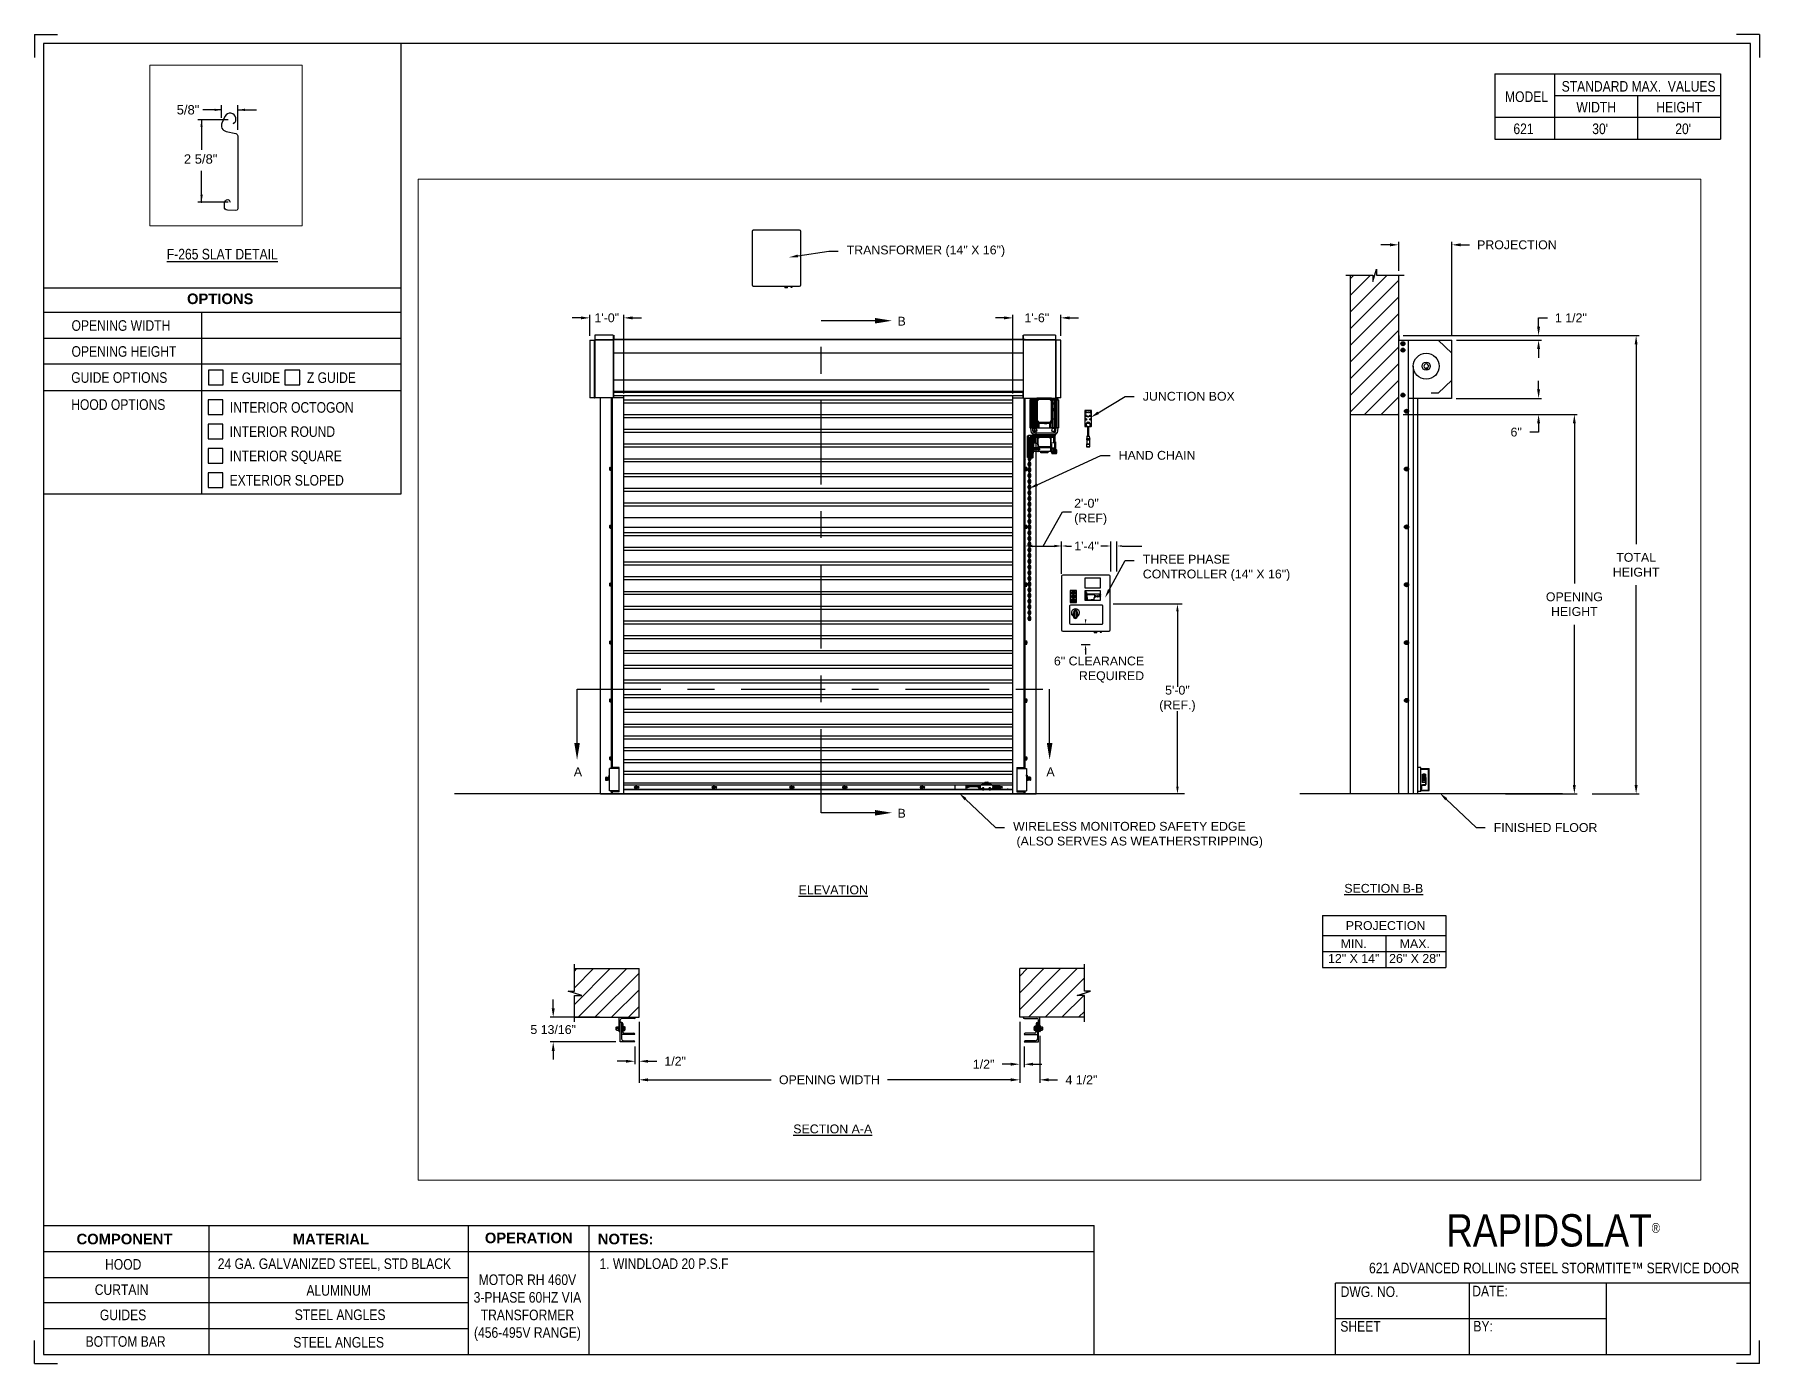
# Paper-space layout '621 RH 460V 3 PHASE' of a CAD drawing. Header units: inches. Extents: x 0.1 to 10.9, y 0.1 to 8.4.
# The model-space entities are those that its viewports show. They can reach past a viewport. Long polylines and large blocks are cut down to what shows.
import ezdxf
from ezdxf import colors
from ezdxf.entities.mleader import LeaderData, LeaderLine
from ezdxf.math import Vec2, Vec3

# ---------------------------------------------------------------- set-up
doc = ezdxf.new("R2010")
doc.units = ezdxf.units.IN
doc.header["$LTSCALE"] = 0.25
doc.header["$MEASUREMENT"] = 0
doc.linetypes.add('CENTER', pattern=[2, 1.25, -0.25, 0.25, -0.25])
for name, color, linetype in [('ANNOTATIONS', 1, 'Continuous'), ('DETAILS', 4, 'Continuous'), ('MOTOR RH', 7, 'Continuous'), ('SECTION CUTS', 6, 'CENTER'), ('STANDARD MOTOR LH', 7, 'Continuous'), ('TITLE BLOCK', 7, 'Continuous')]:
    doc.layers.add(name, color=color, linetype=linetype)
doc.styles.add('ARIAL', font='arial.ttf', dxfattribs={"height": 0.09375})
doc.styles.add('CADdetails-DIMENSIONS', font='ARIALN.TTF', dxfattribs={"height": 2.38})
doc.styles.add('ROMANS', font='Romans', dxfattribs={"height": 0.09375})
doc.styles.get("Standard").update_dxf_attribs({"font": 'romans.shx'})
doc.dimstyles.get("Standard").update_dxf_attribs({"dimscale": 60, "dimtxt": 0.0833, "dimasz": 0.0833, "dimexe": 0.0833, "dimexo": 0.04, "dimgap": 0.09, "dimtad": 0, "dimtih": 1, "dimtoh": 1, "dimdec": 4, "dimzin": 1, "dimdsep": 46, "dimlunit": 4, "dimtxsty": 'Standard', "dimcen": 0.09, "dimclrt": 150, "dimadec": 4, "dimazin": 2, "dimtfac": 1, "dimtdec": 0, "dimtofl": 0, "dimtmove": 0, "dimatfit": 3, "dimfxl": 1, "dimtolj": 1, "dimtzin": 0, "dimlwd": -1, "dimlwe": -1, "dimarcsym": 1})
doc.dimstyles.new('STANDARD$0', dxfattribs={"dimtxt": 0.09375, "dimasz": 0.09375, "dimexe": 0.03125, "dimexo": 0.046875, "dimgap": 0.09, "dimtad": 0, "dimtih": 1, "dimtoh": 1, "dimdec": 4, "dimzin": 0, "dimdsep": 46, "dimtxsty": 'ARIAL', "dimcen": 0.09, "dimadec": 0, "dimazin": 0, "dimtfac": 1, "dimtdec": 4, "dimtofl": 0, "dimtmove": 0, "dimatfit": 1, "dimfxl": 1, "dimtolj": 1, "dimtzin": 0, "dimarcsym": 0})
pattern_1 = [(45, (96.66995, -13.09525), (-0.08838835, 0.08838835), [])]

psp = doc.layouts.new('621 RH 460V 3 PHASE')

# ---------------------------------------------------------------- texts
at = {"layer": 'TITLE BLOCK', "attachment_point": 2, "style": 'CADdetails-DIMENSIONS'}
for s, width, insert, char_height in [('MODEL', 0.28815, (9.45, 8.068), 0.0664), ('STANDARD MAX.  VALUES', 1.75949, (10.155, 8.133), 0.06641), ('WIDTH', 0.42908, (9.888, 8.002), 0.0664), ('HEIGHT', 0.42908, (10.41, 8.002), 0.0664), ('\\pxqc;621', 0.29952, (9.431, 7.866), 0.0664)]:
    psp.add_mtext_dynamic_manual_height_columns(s, width=width, gutter_width=1.363, heights=[0], dxfattribs=dict(at, insert=insert, char_height=char_height))
at = {"layer": 'TITLE BLOCK', "style": 'CADdetails-DIMENSIONS'}
for s, insert, char_height, width, attachment_point in [("30'", (9.913, 7.866), 0.0664, 1.75949, 2), ("20'", (10.435, 7.866), 0.0664, 1.75949, 2), ('{\\LF-265 SLAT DETAIL}', (1.248, 7.078), 0.06641, 1.75949, 2), ('{\\fArial|b1|i0|c0|p34;OPTIONS}', (1.235, 6.797), 0.06641, 1.75949, 2), ('OPENING WIDTH', (0.3, 6.629), 0.06641, 1.30693, 1), ('OPENING HEIGHT', (0.3, 6.466), 0.06641, 1.30693, 1), ('GUIDE OPTIONS', (0.298, 6.302), 0.06641, 1.30693, 1), ('E GUIDE', (1.299, 6.301), 0.0664, 1.23928, 1), ('Z GUIDE', (1.78, 6.301), 0.0664, 1.23928, 1), ('HOOD OPTIONS', (0.298, 6.132), 0.06641, 1.30693, 1), ('INTERIOR OCTOGON', (1.296, 6.114), 0.06641, 1.23928, 1), ('INTERIOR ROUND', (1.294, 5.962), 0.06641, 1.53035, 1), ('INTERIOR SQUARE', (1.294, 5.809), 0.06641, 1.53035, 1), ('EXTERIOR SLOPED', (1.294, 5.656), 0.06641, 1.53035, 1), ('\\A1;\\pxqc;RAPIDSLAT{\\H0.30337x;\\S® ^ ;}', (10.642, 1.008), 0.20312, 2.03069, 3), ('{\\fArial|b1|i0|c0|p34;COMPONENT}', (0.633, 0.885), 0.06641, 1.75949, 2), ('{\\fArial|b1|i0|c0|p34;MATERIAL}', (1.931, 0.885), 0.06641, 1.75949, 2), ('{\\fArial|b1|i0|c0|p34;OPERATION}', (3.175, 0.892), 0.06641, 1.75949, 2), ('{\\fArial|b1|i0|c0|p34;NOTES:}', (3.785, 0.885), 0.06641, 1.75949, 2), ('HOOD', (0.625, 0.726), 0.0664, 1.75949, 2), ('24 GA. GALVANIZED STEEL, STD BLACK', (1.953, 0.73), 0.06641, 1.75949, 2), ('\\pxql;1. WINDLOAD 20 P.S.F ', (5.176, 0.73), 0.06641, 3.11182, 2), ('621 {\\fArial|b0|i0|c0|p34;\u200b}ADVANCED ROLLING STEEL STORMTITE™ SERVICE DOOR', (9.624, 0.703), 0.06641, 2.79915, 2), ('CURTAIN', (0.615, 0.567), 0.0664, 1.75949, 2), ('ALUMINUM', (1.98, 0.562), 0.0664, 1.75949, 2), ('\\PMOTOR RH 460V 3-PHASE 60HZ VIA TRANSFORMER (456-495V RANGE)', (3.167, 0.74), 0.06641, 0.76227, 2), ('DWG. NO.', (8.463, 0.554), 0.0664, 1.75949, 2), ('DATE:', (9.221, 0.558), 0.0664, 1.75949, 2), ('GUIDES', (0.624, 0.408), 0.0664, 1.75949, 2), ('STEEL ANGLES', (1.989, 0.409), 0.06641, 1.75949, 2), ('SHEET', (8.406, 0.336), 0.0664, 1.75949, 2), ('BY:', (9.177, 0.337), 0.0664, 1.75949, 2), ('BOTTOM BAR', (0.64, 0.241), 0.0664, 1.75949, 2), ('STEEL ANGLES', (1.98, 0.236), 0.06641, 1.75949, 2)]:
    psp.add_mtext(s, dxfattribs=dict(at, insert=insert, char_height=char_height, width=width, attachment_point=attachment_point))

msp = doc.modelspace()

# ---------------------------------------------------------------- texts
at = {"layer": 'ANNOTATIONS', "style": 'ARIAL'}
msp.add_text('2 5/8"', height=0.09375, dxfattribs=at).set_placement((272.65822, 236.69369))
at = {"layer": 'ANNOTATIONS', "char_height": 0.09375, "style": 'ARIAL'}
for s, insert, attachment_point in [('2\'-0"\\P(REF)', (280.45564, 243.09185), 4), ('1\'-4"', (280.45686, 242.73092), 4), ('6" CLEARANCE\\PREQUIRED', (281.19722, 241.42127), 6), ('5\'-0"\\P(REF.)', (281.55042, 241.11038), 5), ('\\A1;5/8"', (272.70021, 237.2352), 5)]:
    msp.add_mtext(s, dxfattribs=dict(at, insert=insert, attachment_point=attachment_point))
at = {"layer": 'ANNOTATIONS', "char_height": 0.09375, "attachment_point": 2, "style": 'ARIAL'}
for s, insert, width in [('{\\LELEVATION}', (277.9023, 239.13353), 3.0834986), ('{\\LSECTION B-B}', (283.73779, 239.1495), 1.3823677), ('{\\LSECTION A-A}', (277.89639, 236.59935), 1.3823677)]:
    msp.add_mtext(s, dxfattribs=dict(at, insert=insert, width=width))
for s, width, insert in [('PROJECTION ', 1.7594917, (283.757, 238.75474)), ('MIN.\\P12" X 14" ', 0.6711642, (283.41888, 238.56275)), ('MAX.\\P26" X 28"', 0.6567117, (284.06631, 238.56275))]:
    msp.add_mtext_dynamic_manual_height_columns(s, width=width, gutter_width=1.36268, heights=[0], dxfattribs=dict(at, insert=insert))
at = {"layer": 'SECTION CUTS', "style": 'ARIAL'}
for s, p in [('B', (278.58295, 245.06692)), ('A', (275.15165, 240.29047)), ('A', (280.16118, 240.29047)), ('B', (278.58295, 239.85164))]:
    msp.add_text(s, height=0.09375, dxfattribs=at).set_placement(p)

# ---------------------------------------------------------------- blocks, each defined once
blk = doc.blocks.new('*D72')
at = {"layer": 'ANNOTATIONS', "color": 0, "lineweight": -2, "transparency": 16777216}
for p, q in [((274.933, 237.829), (274.933, 237.923)), ((275.423, 237.736), (274.902, 237.736)), ((275.598, 237.474), (274.902, 237.474)), ((274.933, 237.38), (274.933, 237.287))]:
    blk.add_line(p, q, dxfattribs=at)
at = {"layer": 'ANNOTATIONS', "color": 0, "transparency": 16777216}
for points in [[(274.918, 237.829), (274.949, 237.829), (274.933, 237.736)], [(274.918, 237.38), (274.949, 237.38), (274.933, 237.474)]]:
    blk.add_solid(points, dxfattribs=at)
at = {"layer": 'defpoints', "color": 0, "transparency": 16777216}
for p in [(275.47, 237.736), (274.933, 237.474), (275.645, 237.474)]:
    blk.add_point(p, dxfattribs=at)
at = {"layer": 'ANNOTATIONS', "color": 0, "transparency": 16777216, "insert": (274.933, 237.605), "char_height": 0.09375, "attachment_point": 5, "style": 'ARIAL'}
blk.add_mtext('\\A1;5 13/16"', dxfattribs=at)
blk = doc.blocks.new('*D73')
at = {"layer": 'ANNOTATIONS', "color": 0, "lineweight": -2, "transparency": 16777216}
for p, q in [((279.878, 237.689), (279.878, 237.207)), ((279.925, 237.427), (279.925, 237.207)), ((279.784, 237.238), (279.691, 237.238)), ((280.019, 237.238), (280.112, 237.238))]:
    blk.add_line(p, q, dxfattribs=at)
at = {"layer": 'ANNOTATIONS', "color": 0, "transparency": 16777216}
for points in [[(279.784, 237.254), (279.784, 237.223), (279.878, 237.238)], [(280.019, 237.254), (280.019, 237.223), (279.925, 237.238)]]:
    blk.add_solid(points, dxfattribs=at)
at = {"layer": 'defpoints', "color": 0, "transparency": 16777216}
for p in [(279.878, 237.736), (279.925, 237.474), (279.925, 237.238)]:
    blk.add_point(p, dxfattribs=at)
at = {"layer": 'ANNOTATIONS', "color": 0, "transparency": 16777216, "insert": (279.496, 237.238), "char_height": 0.0938, "attachment_point": 5, "style": 'ARIAL'}
blk.add_mtext('\\A1;1/2"', dxfattribs=at)
blk = doc.blocks.new('*D74')
at = {"layer": 'ANNOTATIONS', "color": 0, "lineweight": -2, "transparency": 16777216}
for p, q in [((275.845, 237.689), (275.845, 237.238)), ((275.704, 237.27), (275.61, 237.27)), ((275.798, 237.427), (275.798, 237.238)), ((275.938, 237.27), (276.032, 237.27))]:
    blk.add_line(p, q, dxfattribs=at)
at = {"layer": 'ANNOTATIONS', "color": 0, "transparency": 16777216}
for points in [[(275.704, 237.285), (275.704, 237.254), (275.798, 237.27)], [(275.938, 237.285), (275.938, 237.254), (275.845, 237.27)]]:
    blk.add_solid(points, dxfattribs=at)
at = {"layer": 'defpoints', "color": 0, "transparency": 16777216}
for p in [(275.845, 237.736), (275.798, 237.474), (275.798, 237.27)]:
    blk.add_point(p, dxfattribs=at)
at = {"layer": 'ANNOTATIONS', "color": 0, "transparency": 16777216, "insert": (276.226, 237.27), "char_height": 0.0938, "attachment_point": 5, "style": 'ARIAL'}
blk.add_mtext('\\A1;1/2"', dxfattribs=at)
blk = doc.blocks.new('*D75')
at = {"layer": 'ANNOTATIONS', "color": 0, "lineweight": -2, "transparency": 16777216}
for p, q in [((279.713, 245.149), (279.62, 245.149)), ((279.807, 244.347), (279.807, 245.18)), ((280.313, 244.959), (280.313, 245.18)), ((280.407, 245.149), (280.501, 245.149))]:
    blk.add_line(p, q, dxfattribs=at)
at = {"layer": 'ANNOTATIONS', "color": 0, "transparency": 16777216}
for points in [[(279.713, 245.164), (279.713, 245.133), (279.807, 245.149)], [(280.407, 245.164), (280.407, 245.133), (280.313, 245.149)]]:
    blk.add_solid(points, dxfattribs=at)
at = {"layer": 'defpoints', "color": 0, "transparency": 16777216}
for p in [(280.313, 245.149), (280.313, 244.912), (279.807, 244.3)]:
    blk.add_point(p, dxfattribs=at)
at = {"layer": 'ANNOTATIONS', "color": 0, "transparency": 16777216, "insert": (280.06, 245.149), "char_height": 0.0938, "attachment_point": 5, "style": 'ARIAL'}
blk.add_mtext('\\A1;1\'-6"', dxfattribs=at)
blk = doc.blocks.new('*D76')
at = {"layer": 'ANNOTATIONS', "color": 0, "lineweight": -2, "transparency": 16777216}
for p, q in [((275.227, 245.149), (275.133, 245.149)), ((275.321, 244.959), (275.321, 245.18)), ((275.681, 244.347), (275.681, 245.18)), ((275.774, 245.149), (275.868, 245.149))]:
    blk.add_line(p, q, dxfattribs=at)
at = {"layer": 'ANNOTATIONS', "color": 0, "transparency": 16777216}
for points in [[(275.227, 245.164), (275.227, 245.133), (275.321, 245.149)], [(275.774, 245.164), (275.774, 245.133), (275.681, 245.149)]]:
    blk.add_solid(points, dxfattribs=at)
at = {"layer": 'defpoints', "color": 0, "transparency": 16777216}
for p in [(275.681, 245.149), (275.321, 244.913), (275.681, 244.3)]:
    blk.add_point(p, dxfattribs=at)
at = {"layer": 'ANNOTATIONS', "color": 0, "transparency": 16777216, "insert": (275.501, 245.149), "char_height": 0.0938, "attachment_point": 5, "style": 'ARIAL'}
blk.add_mtext('\\A1;1\'-0"', dxfattribs=at)
blk = doc.blocks.new('*D77')
at = {"layer": 'ANNOTATIONS', "color": 0, "lineweight": -2, "transparency": 16777216}
for p, q in [((279.878, 237.689), (279.878, 237.042)), ((280.091, 237.539), (280.091, 237.042)), ((279.784, 237.073), (279.691, 237.073)), ((280.184, 237.073), (280.278, 237.073))]:
    blk.add_line(p, q, dxfattribs=at)
at = {"layer": 'ANNOTATIONS', "color": 0, "transparency": 16777216}
for points in [[(279.784, 237.089), (279.784, 237.057), (279.878, 237.073)], [(280.184, 237.089), (280.184, 237.057), (280.091, 237.073)]]:
    blk.add_solid(points, dxfattribs=at)
at = {"layer": 'defpoints', "color": 0, "transparency": 16777216}
for p in [(279.878, 237.736), (280.091, 237.586), (280.091, 237.073)]:
    blk.add_point(p, dxfattribs=at)
at = {"layer": 'ANNOTATIONS', "color": 0, "transparency": 16777216, "insert": (280.533, 237.073), "char_height": 0.0938, "attachment_point": 5, "style": 'ARIAL'}
blk.add_mtext('\\A1;4 1/2"', dxfattribs=at)
blk = doc.blocks.new('*D66')
at = {"layer": 'ANNOTATIONS', "color": 0, "lineweight": -2, "transparency": 16777216}
for p, q in [((275.845, 237.689), (275.845, 237.042)), ((279.878, 237.689), (279.878, 237.042)), ((275.938, 237.073), (277.245, 237.073)), ((279.784, 237.073), (278.478, 237.073))]:
    blk.add_line(p, q, dxfattribs=at)
at = {"layer": 'ANNOTATIONS', "color": 0, "transparency": 16777216}
for points in [[(275.938, 237.089), (275.938, 237.057), (275.845, 237.073)], [(279.784, 237.089), (279.784, 237.057), (279.878, 237.073)]]:
    blk.add_solid(points, dxfattribs=at)
at = {"layer": 'defpoints', "color": 0, "transparency": 16777216}
for p in [(275.845, 237.736), (279.878, 237.736), (279.878, 237.073)]:
    blk.add_point(p, dxfattribs=at)
at = {"layer": 'ANNOTATIONS', "color": 0, "transparency": 16777216, "insert": (277.861, 237.073), "char_height": 0.09375, "attachment_point": 5, "style": 'ARIAL'}
blk.add_mtext('\\A1;OPENING WIDTH', dxfattribs=at)
blk = doc.blocks.new('*D67')
at = {"layer": 'ANNOTATIONS', "color": 0, "lineweight": -2, "transparency": 16777216}
for p, q in [((283.896, 245.649), (283.896, 245.954)), ((284.46, 244.96), (284.46, 245.954)), ((283.802, 245.923), (283.708, 245.923)), ((284.554, 245.923), (284.647, 245.923))]:
    blk.add_line(p, q, dxfattribs=at)
at = {"layer": 'ANNOTATIONS', "color": 0, "transparency": 16777216}
for points in [[(283.802, 245.939), (283.802, 245.907), (283.896, 245.923)], [(284.554, 245.939), (284.554, 245.907), (284.46, 245.923)]]:
    blk.add_solid(points, dxfattribs=at)
at = {"layer": 'defpoints', "color": 0, "transparency": 16777216}
for p in [(284.46, 245.923), (283.896, 245.602), (284.46, 244.913)]:
    blk.add_point(p, dxfattribs=at)
at = {"layer": 'ANNOTATIONS', "color": 0, "transparency": 16777216, "insert": (285.149, 245.923), "char_height": 0.09375, "attachment_point": 5, "style": 'ARIAL'}
blk.add_mtext('\\A1;PROJECTION ', dxfattribs=at)
blk = doc.blocks.new('*D68')
at = {"layer": 'ANNOTATIONS', "color": 0, "lineweight": -2, "transparency": 16777216}
for p, q in [((283.943, 244.125), (285.789, 244.125)), ((285.758, 244.031), (285.758, 242.332)), ((285.758, 240.197), (285.758, 241.897)), ((285.027, 240.103), (285.789, 240.103))]:
    blk.add_line(p, q, dxfattribs=at)
at = {"layer": 'ANNOTATIONS', "color": 0, "transparency": 16777216}
for points in [[(285.742, 244.031), (285.773, 244.031), (285.758, 244.125)], [(285.742, 240.197), (285.773, 240.197), (285.758, 240.103)]]:
    blk.add_solid(points, dxfattribs=at)
at = {"layer": 'defpoints', "color": 0, "transparency": 16777216}
for p in [(283.896, 244.125), (284.98, 240.103), (285.758, 240.103)]:
    blk.add_point(p, dxfattribs=at)
at = {"layer": 'ANNOTATIONS', "color": 0, "transparency": 16777216, "insert": (285.758, 242.114), "char_height": 0.09375, "attachment_point": 5, "style": 'ARIAL'}
blk.add_mtext('\\A1;OPENING\\PHEIGHT', dxfattribs=at)
blk = doc.blocks.new('*D69')
at = {"layer": 'ANNOTATIONS', "color": 0, "lineweight": -2, "transparency": 16777216}
for p, q in [((283.943, 244.961), (286.444, 244.961)), ((286.413, 244.867), (286.413, 242.75)), ((286.413, 240.197), (286.413, 242.315)), ((285.947, 240.103), (286.444, 240.103))]:
    blk.add_line(p, q, dxfattribs=at)
at = {"layer": 'ANNOTATIONS', "color": 0, "transparency": 16777216}
for points in [[(286.397, 244.867), (286.428, 244.867), (286.413, 244.961)], [(286.397, 240.197), (286.428, 240.197), (286.413, 240.103)]]:
    blk.add_solid(points, dxfattribs=at)
at = {"layer": 'defpoints', "color": 0, "transparency": 16777216}
for p in [(283.896, 244.961), (285.901, 240.103), (286.413, 240.103)]:
    blk.add_point(p, dxfattribs=at)
at = {"layer": 'ANNOTATIONS', "color": 0, "transparency": 16777216, "insert": (286.413, 242.532), "char_height": 0.0938, "attachment_point": 5, "style": 'ARIAL'}
blk.add_mtext('\\A1;TOTAL\\PHEIGHT', dxfattribs=at)
blk = doc.blocks.new('*D70')
at = {"layer": 'ANNOTATIONS', "color": 0, "lineweight": -2, "transparency": 16777216}
for p, q in [((285.379, 244.39), (285.379, 244.483)), ((284.505, 244.296), (285.41, 244.296)), ((284.505, 244.125), (285.41, 244.125)), ((285.379, 243.938), (285.285, 243.938)), ((285.379, 244.031), (285.379, 243.938))]:
    blk.add_line(p, q, dxfattribs=at)
at = {"layer": 'ANNOTATIONS', "color": 0, "transparency": 16777216}
for points in [[(285.363, 244.39), (285.394, 244.39), (285.379, 244.296)], [(285.363, 244.031), (285.394, 244.031), (285.379, 244.125)]]:
    blk.add_solid(points, dxfattribs=at)
at = {"layer": 'defpoints', "color": 0, "transparency": 16777216}
for p in [(284.458, 244.296), (284.458, 244.125), (285.379, 244.125)]:
    blk.add_point(p, dxfattribs=at)
at = {"layer": 'ANNOTATIONS', "color": 0, "transparency": 16777216, "insert": (285.141, 243.938), "char_height": 0.0938, "attachment_point": 5, "style": 'ARIAL'}
blk.add_mtext('\\A1;6"', dxfattribs=at)
blk = doc.blocks.new('*D71')
at = {"layer": 'ANNOTATIONS', "color": 0, "lineweight": -2, "transparency": 16777216}
for p, q in [((285.379, 245.055), (285.379, 245.149)), ((285.379, 245.149), (285.472, 245.149)), ((284.507, 244.961), (285.41, 244.961)), ((284.507, 244.913), (285.41, 244.913)), ((285.379, 244.82), (285.379, 244.726))]:
    blk.add_line(p, q, dxfattribs=at)
at = {"layer": 'ANNOTATIONS', "color": 0, "transparency": 16777216}
for points in [[(285.363, 245.055), (285.394, 245.055), (285.379, 244.961)], [(285.363, 244.82), (285.394, 244.82), (285.379, 244.913)]]:
    blk.add_solid(points, dxfattribs=at)
at = {"layer": 'defpoints', "color": 0, "transparency": 16777216}
for p in [(284.46, 244.961), (284.46, 244.913), (285.379, 244.961)]:
    blk.add_point(p, dxfattribs=at)
at = {"layer": 'ANNOTATIONS', "color": 0, "transparency": 16777216, "insert": (285.721, 245.149), "char_height": 0.0938, "attachment_point": 5, "style": 'ARIAL'}
blk.add_mtext('\\A1;1 1/2"', dxfattribs=at)

# ---------------------------------------------------------------- dimensions: what is measured, and where the dimension line sits
at = {"layer": 'ANNOTATIONS'}
dim = msp.add_linear_dim(base=(284.45987, 245.92298), p1=(283.89599, 245.60178), p2=(284.45987, 244.91339), text='PROJECTION ', dimstyle='STANDARD$0', dxfattribs=at)
dim.commit()
dim.dimension.update_dxf_attribs({"geometry": '*D67', "text_midpoint": (285.14898, 245.92298)})
for base, p1, p2, text, picture, middle in [((285.37854, 244.96103), (284.45987, 244.91339), (284.45987, 244.96103), '1 1/2"', '*D71', (285.72098, 245.14853)), ((286.41256, 240.10342), (283.89599, 244.96103), (285.90052, 240.10342), 'TOTAL\\PHEIGHT', '*D69', (286.41256, 242.53223)), ((285.37854, 244.12505), (284.45774, 244.29598), (284.45774, 244.12505), '6"', '*D70', (285.14066, 243.93755)), ((285.75758, 240.10342), (283.89599, 244.12505), (284.98018, 240.10342), 'OPENING\\PHEIGHT', '*D68', (285.75758, 242.11424))]:
    dim = msp.add_linear_dim(base=base, p1=p1, p2=p2, angle=90, text=text, dimstyle='STANDARD$0', dxfattribs=at)
    dim.commit()
    dim.dimension.update_dxf_attribs({"geometry": picture, "text_midpoint": middle})
for base, p1, p2, text, picture, middle in [((275.68071, 245.14882), (275.32051, 244.91253), (275.68071, 244.3), '1\'-0"', '*D76', (275.50061, 245.14882)), ((280.31315, 245.14882), (279.80721, 244.3), (280.31315, 244.91215), '1\'-6"', '*D75', (280.06018, 245.14882)), ((279.92495, 237.23838), (279.87807, 237.73574), (279.92495, 237.47405), '1/2"', '*D73', (279.4965, 237.23838)), ((280.09057, 237.07293), (279.87807, 237.73574), (280.09057, 237.58574), '4 1/2"', '*D77', (280.53306, 237.07293))]:
    dim = msp.add_linear_dim(base=base, p1=p1, p2=p2, text=text, dimstyle='STANDARD$0', dxfattribs=at)
    dim.commit()
    dim.dimension.update_dxf_attribs({"geometry": picture, "text_midpoint": middle, "dimtype": 160})
for base, p1, p2, angle, text, picture, middle in [((274.93339, 237.47405), (275.46974, 237.73573), (275.64474, 237.47405), 90, '5 13/16"', '*D72', (274.93339, 237.60489)), ((275.79787, 237.26963), (275.84474, 237.73574), (275.79787, 237.47405), 180, '1/2"', '*D74', (276.22632, 237.26963))]:
    dim = msp.add_linear_dim(base=base, p1=p1, p2=p2, angle=angle, text=text, dimstyle='STANDARD$0', dxfattribs=at)
    dim.commit()
    dim.dimension.update_dxf_attribs({"geometry": picture, "text_midpoint": middle, "dimtype": 160})
dim = msp.add_aligned_dim(p1=(275.84474, 237.73574), p2=(279.87807, 237.73574), distance=-0.6628, text='OPENING WIDTH', dimstyle='STANDARD$0', dxfattribs=at)
dim.commit()
dim.dimension.update_dxf_attribs({"geometry": '*D66', "text_midpoint": (277.86141, 237.07293)})

# ---------------------------------------------------------------- hatches: boundary and pattern name
at = {"layer": 'MOTOR RH'}
h = msp.add_hatch(dxfattribs=at)
h.set_pattern_fill('ANSI31', color=256, style=0)
h.set_pattern_definition(pattern_1)
h.paths.add_polyline_path([(283.38036, 244.12505), (283.89599, 244.12505), (283.89599, 245.60178), (283.65949, 245.60178), (283.65949, 245.66644), (283.62108, 245.53308), (283.62108, 245.60178), (283.38036, 245.60178)])
h = msp.add_hatch(dxfattribs=at)
h.set_pattern_fill('ANSI31', color=256, style=0)
h.set_pattern_definition(pattern_1)
h.paths.add_polyline_path([(275.84474, 238.25136), (275.15724, 238.25136), (275.15724, 238.01416), (275.09314, 238.01416), (275.23521, 237.96726), (275.15724, 237.96726), (275.15724, 237.73574), (275.84474, 237.73574), (275.84474, 237.89824)])
h = msp.add_hatch(dxfattribs=at)
h.set_pattern_fill('ANSI31', color=256, style=0)
h.set_pattern_definition(pattern_1)
h.paths.add_polyline_path([(280.62968, 238.01416), (280.56557, 238.01416), (280.56557, 238.25136), (279.87807, 238.25136), (279.87807, 237.73574), (279.89625, 237.73574), (280.56557, 237.73574), (280.56557, 237.96726), (280.48761, 237.96726)])
at = {"layer": 'STANDARD MOTOR LH'}
h = msp.add_hatch(dxfattribs=at)
h.set_pattern_fill('ANSI31', color=256, style=0)
edge = h.paths.add_edge_path(flags=0)
edge.add_arc((283.70149, 244.05342), 0.000313, 90, 180, ccw=False)
edge.add_line((283.70149, 244.05374), (283.70962, 244.05374))
edge.add_arc((283.70962, 244.05342), 0.000313, 0, 90, ccw=False)
edge.add_line((283.70993, 244.05342), (283.70993, 244.05217))
edge.add_arc((283.71024, 244.05217), 0.000313, 180, 270)
edge.add_line((283.71024, 244.05186), (283.71243, 244.05186))
edge.add_arc((283.71243, 244.05217), 0.000313, 270, 360)
edge.add_line((283.71274, 244.05217), (283.71274, 244.05624))
edge.add_arc((283.71243, 244.05624), 0.000313, 0, 90)
edge.add_line((283.71243, 244.05655), (283.69868, 244.05655))
edge.add_arc((283.69868, 244.05624), 0.000313, 90, 180)
edge.add_line((283.69837, 244.05624), (283.69837, 244.0453))
edge.add_arc((283.69805, 244.0453), 0.000313, 270, 360, ccw=False)
edge.add_line((283.69805, 244.04499), (283.65993, 244.04499))
edge.add_arc((283.65993, 244.04467), 0.000313, 90, 180)
edge.add_line((283.65962, 244.04467), (283.65962, 244.04249))
edge.add_arc((283.65993, 244.04249), 0.000313, 180, 270)
edge.add_line((283.65993, 244.04217), (283.71243, 244.04217))
edge.add_arc((283.71243, 244.04249), 0.000313, 270, 360)
edge.add_line((283.71274, 244.04249), (283.71274, 244.04655))
edge.add_arc((283.71243, 244.04655), 0.000313, 0, 90)
edge.add_line((283.71243, 244.04686), (283.71024, 244.04686))
edge.add_arc((283.71024, 244.04655), 0.000313, 90, 180)
edge.add_line((283.70993, 244.04655), (283.70993, 244.0453))
edge.add_arc((283.70962, 244.0453), 0.000313, 270, 360, ccw=False)
edge.add_line((283.70962, 244.04499), (283.70149, 244.04499))
edge.add_arc((283.70149, 244.0453), 0.000313, 180, 270, ccw=False)
edge.add_line((283.70118, 244.0453), (283.70118, 244.05342))
h = msp.add_hatch(dxfattribs=at)
h.set_pattern_fill('ANSI31', color=256, style=0)
edge = h.paths.add_edge_path(flags=0)
edge.add_line((283.77721, 244.04899), (283.70118, 244.04915))
edge.add_line((283.70118, 244.04915), (283.70118, 244.04953))
edge.add_line((283.70118, 244.04953), (283.77721, 244.04937))
edge.add_line((283.77721, 244.04937), (283.77721, 244.04937))
edge.add_line((283.77721, 244.04937), (283.70118, 244.04954))
edge.add_line((283.70118, 244.04954), (283.70118, 244.04973))
edge.add_line((283.70118, 244.04973), (283.77721, 244.0497))
edge.add_line((283.77721, 244.0497), (283.77721, 244.04971))
edge.add_line((283.77721, 244.04971), (283.70118, 244.04974))
edge.add_line((283.70118, 244.04974), (283.70118, 244.04996))
edge.add_line((283.70118, 244.04996), (283.77721, 244.0501))
edge.add_line((283.77721, 244.0501), (283.77721, 244.05011))
edge.add_line((283.77721, 244.05011), (283.70118, 244.04997))
edge.add_line((283.70118, 244.04997), (283.70118, 244.05023))
edge.add_line((283.70118, 244.05023), (283.77721, 244.05058))
edge.add_line((283.77721, 244.05058), (283.77721, 244.05058))
edge.add_line((283.77721, 244.05058), (283.70118, 244.05023))
edge.add_line((283.70118, 244.05023), (283.70119, 244.05367))
edge.add_line((283.70119, 244.05367), (283.71471, 244.05202))
edge.add_line((283.71471, 244.05202), (283.71494, 244.05388))
edge.add_line((283.71494, 244.05388), (283.70002, 244.0557))
edge.add_arc((283.69994, 244.05508), 0.000625, 83.033785, 179.876559)
edge.add_line((283.69932, 244.05508), (283.69929, 244.04399))
edge.add_arc((283.69992, 244.04399), 0.000625, 179.876559, 276.719332)
edge.add_line((283.69999, 244.04337), (283.71492, 244.04513))
edge.add_line((283.71492, 244.04513), (283.7147, 244.04699))
edge.add_line((283.7147, 244.04699), (283.70117, 244.0454))
edge.add_line((283.70117, 244.0454), (283.70118, 244.04849))
edge.add_line((283.70118, 244.04849), (283.7772, 244.04814))
edge.add_line((283.7772, 244.04814), (283.7772, 244.04815))
edge.add_line((283.7772, 244.04815), (283.70118, 244.0485))
edge.add_line((283.70118, 244.0485), (283.70118, 244.04869))
edge.add_line((283.70118, 244.04869), (283.77721, 244.04853))
edge.add_line((283.77721, 244.04853), (283.77721, 244.04853))
edge.add_line((283.77721, 244.04853), (283.70118, 244.0487))
edge.add_line((283.70118, 244.0487), (283.70118, 244.04915))
edge.add_line((283.70118, 244.04915), (283.77721, 244.04898))
edge.add_line((283.77721, 244.04898), (283.77721, 244.04899))

# ---------------------------------------------------------------- linework, layer by layer
at = {"layer": 'ANNOTATIONS'}
for p, q in [((280.01276, 242.73092), (280.2448, 242.73092)), ((280.32247, 242.43625), (280.32247, 242.77806)), ((280.37561, 242.73092), (280.42875, 242.73092)), ((280.79051, 242.73092), (280.73737, 242.73092)), ((280.84395, 242.46136), (280.84395, 242.77806)), ((280.90963, 242.46136), (280.90963, 242.77806)), ((280.96277, 242.73092), (281.17197, 242.73092)), ((280.86733, 242.11772), (281.60152, 242.11772)), ((281.55042, 242.04006), (281.55042, 241.23964)), ((280.52959, 241.90233), (280.62385, 241.90233)), ((280.52959, 241.68703), (280.62385, 241.68703)), ((280.57672, 241.63389), (280.57672, 241.58075)), ((281.55042, 240.18109), (281.55042, 240.98112)), ((283.08831, 238.81417), (283.08831, 238.2628)), ((283.08831, 238.81417), (284.39608, 238.81417)), ((284.39608, 238.81417), (284.39608, 238.2628)), ((283.08831, 238.6027), (284.39608, 238.6027)), ((283.76116, 238.6027), (283.76116, 238.2628)), ((283.08831, 238.43275), (284.39608, 238.43275)), ((283.08831, 238.2628), (284.39608, 238.2628)), ((273.03706, 237.15345), (273.03706, 237.28207)), ((273.20158, 237.03509), (273.20158, 237.28207)), ((273.10539, 237.13477), (272.79759, 237.13477)), ((272.83606, 237.13477), (272.83606, 236.8332)), ((273.03706, 237.2352), (272.84956, 237.2352)), ((273.20158, 237.2352), (273.38908, 237.2352)), ((272.83606, 236.30755), (272.83606, 236.62224)), ((273.10539, 236.30755), (272.79759, 236.30755))]:
    msp.add_line(p, q, dxfattribs=at)
for p in [(273.16576, 237.10325), (272.83606, 236.38206), (272.83606, 236.30755)]:
    msp.add_point(p, dxfattribs=at)
for points in [[(280.01276, 242.71798), (280.01276, 242.74387), (279.9351, 242.73092)], [(280.2448, 242.71798), (280.2448, 242.74387), (280.32247, 242.73092)], [(280.37561, 242.73978), (280.37561, 242.72207), (280.32247, 242.73092)], [(280.79051, 242.73978), (280.79051, 242.72207), (280.84365, 242.73092)], [(280.96277, 242.73978), (280.96277, 242.72207), (280.90963, 242.73092)], [(280.56787, 241.95547), (280.58558, 241.95547), (280.57672, 241.90233)], [(281.53748, 242.04006), (281.56336, 242.04006), (281.55042, 242.11772)], [(280.56787, 241.63389), (280.58558, 241.63389), (280.57672, 241.68703)], [(281.53748, 240.18109), (281.56336, 240.18109), (281.55042, 240.10342)], [(272.84778, 237.06445), (272.82434, 237.06445), (272.83606, 237.13477)], [(272.96674, 237.22348), (272.96674, 237.24692), (273.03706, 237.2352)], [(273.2719, 237.24692), (273.2719, 237.22348), (273.20158, 237.2352)], [(272.84778, 236.37787), (272.82434, 236.37787), (272.83606, 236.30755)]]:
    msp.add_solid(points, dxfattribs=at)
at = {"layer": 'DETAILS'}
msp.add_lwpolyline([(273.15539, 237.09806, 0.33746117), (273.18232, 237.13612), (273.182, 237.154, 0.73725505), (273.07185, 237.16886), (273.04104, 237.10244, 0.47976839), (273.08285, 237.01812), (273.18127, 236.99655, -0.21720182), (273.20158, 236.97259), (273.20158, 236.23788, -0.36619075), (273.18184, 236.22246), (273.09718, 236.22518, -0.41028649), (273.06591, 236.25869), (273.06785, 236.29599, -0.37745755), (273.10168, 236.33231, -0.31905635), (273.11356, 236.32683), (273.12463, 236.30755)], format="xyb", dxfattribs=at)
at = {"layer": 'MOTOR RH'}
for p, q in [((277.04161, 246.06503), (277.04161, 245.49744)), ((277.54502, 246.07751), (277.05409, 246.07751)), ((277.5575, 245.49744), (277.5575, 246.06503)), ((283.33398, 245.60178), (283.62108, 245.60178)), ((283.38036, 245.60178), (283.38036, 240.10342)), ((283.62108, 245.53308), (283.65949, 245.66644)), ((283.62108, 245.60178), (283.62108, 245.53308)), ((283.65949, 245.66644), (283.65949, 245.60178)), ((283.65949, 245.60178), (283.95469, 245.60178)), ((283.89599, 240.10342), (283.89599, 245.60178)), ((277.05409, 245.48496), (277.54502, 245.48496)), ((277.38751, 245.47583), (277.38718, 245.47564)), ((277.38718, 245.47564), (277.38751, 245.47545)), ((277.38718, 245.47564), (277.41646, 245.47564)), ((277.38751, 245.475), (277.38718, 245.47481)), ((277.38718, 245.47481), (277.38751, 245.47462)), ((277.38718, 245.47481), (277.41646, 245.47481)), ((277.38751, 245.47417), (277.38718, 245.47398)), ((277.38718, 245.47398), (277.38751, 245.47379)), ((277.38718, 245.47398), (277.41646, 245.47398)), ((277.38751, 245.47334), (277.38718, 245.47315)), ((277.38718, 245.47315), (277.38751, 245.47295)), ((277.38718, 245.47315), (277.41646, 245.47315)), ((277.38751, 245.47251), (277.38718, 245.47232)), ((277.38718, 245.47232), (277.38751, 245.47212)), ((277.38718, 245.47232), (277.41646, 245.47232)), ((277.38751, 245.47168), (277.38718, 245.47148)), ((277.38718, 245.47148), (277.38751, 245.47129)), ((277.38718, 245.47148), (277.41646, 245.47148)), ((277.38751, 245.47084), (277.38718, 245.47065)), ((277.38718, 245.47065), (277.38751, 245.47046)), ((277.38718, 245.47065), (277.41646, 245.47065)), ((277.38751, 245.47001), (277.38718, 245.46982)), ((277.38718, 245.46982), (277.38751, 245.46963)), ((277.38718, 245.46982), (277.41646, 245.46982)), ((277.38751, 245.48496), (277.38751, 245.47583)), ((277.41612, 245.47583), (277.38751, 245.47583)), ((277.38751, 245.47545), (277.38751, 245.475)), ((277.38751, 245.47545), (277.41612, 245.47545)), ((277.41612, 245.475), (277.38751, 245.475)), ((277.38751, 245.47462), (277.38751, 245.47417)), ((277.38751, 245.47462), (277.41612, 245.47462)), ((277.41612, 245.47417), (277.38751, 245.47417)), ((277.38751, 245.47379), (277.38751, 245.47334)), ((277.38751, 245.47379), (277.41612, 245.47379)), ((277.41612, 245.47334), (277.38751, 245.47334)), ((277.38751, 245.47295), (277.38751, 245.47251)), ((277.38751, 245.47295), (277.41612, 245.47295)), ((277.41612, 245.47251), (277.38751, 245.47251)), ((277.38751, 245.47212), (277.38751, 245.47168)), ((277.38751, 245.47212), (277.41612, 245.47212)), ((277.41612, 245.47168), (277.38751, 245.47168)), ((277.38751, 245.47129), (277.38751, 245.47084)), ((277.38751, 245.47129), (277.41612, 245.47129)), ((277.41612, 245.47084), (277.38751, 245.47084)), ((277.38751, 245.47046), (277.38751, 245.47001)), ((277.38751, 245.47046), (277.41612, 245.47046)), ((277.41612, 245.47001), (277.38751, 245.47001)), ((277.38751, 245.46963), (277.38751, 245.46732)), ((277.38751, 245.46963), (277.41612, 245.46963)), ((277.41612, 245.46732), (277.38751, 245.46732)), ((277.41612, 245.47583), (277.41612, 245.48496)), ((277.41646, 245.47564), (277.41612, 245.47583)), ((277.41612, 245.47545), (277.41646, 245.47564)), ((277.41612, 245.475), (277.41612, 245.47545)), ((277.41646, 245.47481), (277.41612, 245.475)), ((277.41612, 245.47462), (277.41646, 245.47481)), ((277.41612, 245.47417), (277.41612, 245.47462)), ((277.41646, 245.47398), (277.41612, 245.47417)), ((277.41612, 245.47379), (277.41646, 245.47398)), ((277.41612, 245.47334), (277.41612, 245.47379)), ((277.41646, 245.47315), (277.41612, 245.47334)), ((277.41612, 245.47295), (277.41646, 245.47315)), ((277.41612, 245.47251), (277.41612, 245.47295)), ((277.41646, 245.47232), (277.41612, 245.47251)), ((277.41612, 245.47212), (277.41646, 245.47232)), ((277.41612, 245.47168), (277.41612, 245.47212)), ((277.41646, 245.47148), (277.41612, 245.47168)), ((277.41612, 245.47129), (277.41646, 245.47148)), ((277.41612, 245.47084), (277.41612, 245.47129)), ((277.41646, 245.47065), (277.41612, 245.47084)), ((277.41612, 245.47046), (277.41646, 245.47065)), ((277.41612, 245.47001), (277.41612, 245.47046)), ((277.41646, 245.46982), (277.41612, 245.47001)), ((277.41612, 245.46963), (277.41646, 245.46982)), ((277.41612, 245.46732), (277.41612, 245.46963)), ((277.45083, 245.47949), (277.4505, 245.4793)), ((277.4505, 245.4793), (277.45083, 245.47911)), ((277.4505, 245.4793), (277.4658, 245.4793)), ((277.45083, 245.47883), (277.4505, 245.47864)), ((277.4505, 245.47864), (277.45083, 245.47844)), ((277.4505, 245.47864), (277.4658, 245.47864)), ((277.45083, 245.47816), (277.4505, 245.47797)), ((277.4505, 245.47797), (277.45083, 245.47778)), ((277.4505, 245.47797), (277.4658, 245.47797)), ((277.45083, 245.4775), (277.4505, 245.47731)), ((277.4505, 245.47731), (277.45083, 245.47711)), ((277.4505, 245.47731), (277.4658, 245.47731)), ((277.45083, 245.47683), (277.4505, 245.47664)), ((277.4505, 245.47664), (277.45083, 245.47645)), ((277.4505, 245.47664), (277.4658, 245.47664)), ((277.45083, 245.47617), (277.4505, 245.47598)), ((277.4505, 245.47598), (277.45083, 245.47578)), ((277.4505, 245.47598), (277.4658, 245.47598)), ((277.45083, 245.4755), (277.4505, 245.47531)), ((277.4505, 245.47531), (277.45083, 245.47512)), ((277.4505, 245.47531), (277.4658, 245.47531)), ((277.45083, 245.47484), (277.4505, 245.47464)), ((277.4505, 245.47464), (277.45083, 245.47445)), ((277.4505, 245.47464), (277.4658, 245.47464)), ((277.45083, 245.48496), (277.45083, 245.47949)), ((277.45083, 245.47949), (277.46547, 245.47949)), ((277.45083, 245.47911), (277.45083, 245.47883)), ((277.45083, 245.47911), (277.46547, 245.47911)), ((277.45083, 245.47883), (277.46547, 245.47883)), ((277.45083, 245.47844), (277.45083, 245.47816)), ((277.45083, 245.47844), (277.46547, 245.47844)), ((277.45083, 245.47816), (277.46547, 245.47816)), ((277.45083, 245.47778), (277.45083, 245.4775)), ((277.45083, 245.47778), (277.46547, 245.47778)), ((277.45083, 245.4775), (277.46547, 245.4775)), ((277.45083, 245.47711), (277.45083, 245.47683)), ((277.45083, 245.47711), (277.46547, 245.47711)), ((277.45083, 245.47683), (277.46547, 245.47683)), ((277.45083, 245.47645), (277.45083, 245.47617)), ((277.45083, 245.47645), (277.46547, 245.47645)), ((277.45083, 245.47617), (277.46547, 245.47617)), ((277.45083, 245.47578), (277.45083, 245.4755)), ((277.45083, 245.47578), (277.46547, 245.47578)), ((277.45083, 245.4755), (277.46547, 245.4755)), ((277.45083, 245.47512), (277.45083, 245.47484)), ((277.45083, 245.47512), (277.46547, 245.47512)), ((277.45083, 245.47484), (277.46547, 245.47484)), ((277.45083, 245.47445), (277.45083, 245.47298)), ((277.45083, 245.47445), (277.46547, 245.47445)), ((277.46547, 245.47298), (277.45083, 245.47298)), ((277.46547, 245.47949), (277.46547, 245.48496)), ((277.4658, 245.4793), (277.46547, 245.47949)), ((277.46547, 245.47911), (277.4658, 245.4793)), ((277.46547, 245.47883), (277.46547, 245.47911)), ((277.4658, 245.47864), (277.46547, 245.47883)), ((277.46547, 245.47844), (277.4658, 245.47864)), ((277.46547, 245.47816), (277.46547, 245.47844)), ((277.4658, 245.47797), (277.46547, 245.47816)), ((277.46547, 245.47778), (277.4658, 245.47797)), ((277.46547, 245.4775), (277.46547, 245.47778)), ((277.4658, 245.47731), (277.46547, 245.4775)), ((277.46547, 245.47711), (277.4658, 245.47731)), ((277.46547, 245.47683), (277.46547, 245.47711)), ((277.4658, 245.47664), (277.46547, 245.47683)), ((277.46547, 245.47645), (277.4658, 245.47664)), ((277.46547, 245.47617), (277.46547, 245.47645)), ((277.4658, 245.47598), (277.46547, 245.47617)), ((277.46547, 245.47578), (277.4658, 245.47598)), ((277.46547, 245.4755), (277.46547, 245.47578)), ((277.4658, 245.47531), (277.46547, 245.4755)), ((277.46547, 245.47512), (277.4658, 245.47531)), ((277.46547, 245.47484), (277.46547, 245.47512)), ((277.4658, 245.47464), (277.46547, 245.47484)), ((277.46547, 245.47445), (277.4658, 245.47464)), ((277.46547, 245.47298), (277.46547, 245.47445)), ((275.32051, 244.91253), (275.3738, 244.91253)), ((275.36846, 244.91253), (275.36846, 244.30293)), ((275.37167, 244.30293), (275.37167, 244.91253)), ((275.3738, 244.96582), (275.3738, 244.30293)), ((275.55282, 244.91787), (275.3738, 244.91787)), ((275.3738, 244.91466), (275.56776, 244.91466)), ((275.55282, 244.91466), (275.55282, 244.91812)), ((275.55282, 244.91812), (275.57625, 244.91812)), ((275.56135, 244.91466), (275.56135, 244.91812)), ((275.56776, 244.96582), (275.56776, 244.91812)), ((275.56776, 244.91466), (275.56776, 244.3)), ((275.56776, 244.91386), (275.57625, 244.91386)), ((275.57625, 244.96661), (275.57625, 244.91812)), ((279.9159, 244.91865), (275.57625, 244.91865)), ((275.57625, 244.32505), (275.57625, 244.91519)), ((279.9159, 244.91519), (275.57625, 244.91519)), ((279.9159, 244.91812), (279.9159, 244.96661)), ((279.9351, 244.91812), (279.9159, 244.91812)), ((279.9159, 244.91519), (279.9159, 244.32505)), ((279.9159, 244.91386), (279.92016, 244.91386)), ((279.92016, 244.91812), (279.92016, 244.96582)), ((279.92016, 244.29919), (279.92016, 244.91466)), ((279.92016, 244.91466), (280.25949, 244.91466)), ((279.92657, 244.91466), (279.92657, 244.91812)), ((279.9351, 244.91466), (279.9351, 244.91812)), ((280.25949, 244.91787), (279.9351, 244.91787)), ((280.25949, 244.96582), (280.25949, 244.3017)), ((280.26119, 244.91215), (280.26119, 244.3017)), ((280.262, 244.91215), (280.262, 244.3017)), ((280.31315, 244.91215), (280.262, 244.91215)), ((280.2652, 244.3017), (280.2652, 244.91215)), ((283.89599, 244.90743), (283.89781, 244.90743)), ((283.89679, 244.96103), (283.89679, 244.91206)), ((283.89731, 244.91314), (283.89781, 244.91314)), ((283.89781, 240.1061), (283.89781, 244.91339)), ((283.89781, 244.91339), (284.45987, 244.91339)), ((283.89892, 244.91419), (283.89892, 244.96103)), ((283.89892, 244.91419), (283.89973, 244.91419)), ((283.89973, 244.91419), (283.89973, 244.96103)), ((284.00001, 240.1061), (284.00001, 244.91339)), ((284.31539, 244.91339), (284.45987, 244.7758)), ((284.45987, 244.29598), (284.45987, 244.91339)), ((279.9159, 244.7758), (275.57625, 244.7758)), ((283.94442, 244.88749), (283.94496, 244.88915)), ((283.94442, 244.81936), (283.94496, 244.82102)), ((283.94619, 244.88647), (283.9471, 244.88826)), ((283.94619, 244.81834), (283.9471, 244.82013)), ((283.95317, 244.88244), (283.95317, 244.88244)), ((283.95317, 244.86769), (283.95317, 244.86769)), ((283.95317, 244.81431), (283.95317, 244.81431)), ((283.95317, 244.79956), (283.95317, 244.79956)), ((283.89781, 244.72825), (283.89599, 244.72825)), ((284.05004, 244.63662), (284.05004, 240.10342)), ((284.18459, 244.61796), (284.19634, 244.62004)), ((284.18666, 244.60622), (284.18459, 244.61796)), ((284.19841, 244.60829), (284.18666, 244.60622)), ((284.19634, 244.62004), (284.19841, 244.60829)), ((284.21001, 244.64425), (284.20983, 244.644)), ((284.21101, 244.63736), (284.21125, 244.63719)), ((279.9159, 244.48955), (275.57625, 244.48955)), ((284.31539, 244.35196), (284.45987, 244.48955)), ((275.37379, 244.30293), (275.32051, 244.30293)), ((275.68071, 244.3), (275.37555, 244.3)), ((275.43346, 240.10529), (275.43346, 244.3)), ((275.55282, 240.38253), (275.55282, 244.3)), ((275.56135, 240.38253), (275.56135, 244.3)), ((275.56776, 244.3685), (275.57625, 244.3685)), ((275.57117, 244.31279), (275.57117, 244.35542)), ((275.57117, 244.34775), (275.57414, 244.34775)), ((275.57117, 244.33604), (275.57414, 244.33604)), ((275.57117, 244.32239), (275.57414, 244.32239)), ((275.57117, 244.32045), (275.57414, 244.32045)), ((275.57414, 244.3), (275.57414, 244.3685)), ((275.57625, 244.3664), (275.57414, 244.3664)), ((279.9159, 244.36687), (275.57625, 244.36687)), ((275.68071, 240.10529), (275.68071, 244.32505)), ((275.68071, 244.28138), (279.80721, 244.28138)), ((275.68071, 244.25013), (279.80721, 244.25013)), ((279.80721, 240.10529), (279.80721, 244.32505)), ((279.80721, 244.3), (279.92016, 244.3)), ((279.91378, 244.3), (279.91378, 244.32505)), ((279.91675, 244.31946), (279.91378, 244.31946)), ((279.9159, 244.3685), (279.92016, 244.3685)), ((279.91675, 244.34874), (279.9159, 244.34874)), ((279.91675, 244.3431), (279.9159, 244.3431)), ((279.91675, 244.32846), (279.9159, 244.32846)), ((279.91675, 244.31279), (279.91675, 244.35542)), ((279.92016, 244.29919), (280.25949, 244.29919)), ((279.92657, 240.38253), (279.92657, 244.29919)), ((279.9351, 240.37188), (279.9351, 244.29919)), ((279.98662, 244.27944), (280.02726, 244.27944)), ((279.98662, 244.27944), (279.98663, 243.98417)), ((279.98662, 244.27944), (279.99793, 244.27944)), ((279.99739, 244.27944), (279.98662, 244.27944)), ((279.98662, 244.27944), (279.99617, 244.27944)), ((279.98662, 244.27944), (279.98662, 244.27944)), ((279.99347, 244.27944), (279.99347, 243.98417)), ((279.99504, 244.27944), (279.99504, 243.98417)), ((279.99585, 244.2859), (279.99819, 244.29919)), ((279.99585, 244.27944), (279.99585, 244.2859)), ((279.99793, 244.27944), (279.99739, 244.27944)), ((279.99793, 244.27944), (279.99793, 244.27944)), ((280.01169, 244.27944), (280.0117, 243.98417)), ((280.01349, 244.27944), (280.01349, 243.98417)), ((280.0177, 244.28406), (280.0177, 244.29919)), ((280.03075, 244.28406), (280.0177, 244.28406)), ((280.02726, 243.97955), (280.02726, 244.28406)), ((280.02995, 244.27944), (280.02995, 243.98417)), ((280.04875, 244.27944), (280.02995, 244.27944)), ((280.03075, 244.29919), (280.03075, 244.28406)), ((280.05029, 244.28406), (280.03075, 244.28406)), ((280.03205, 244.27944), (280.03205, 243.98417)), ((280.03648, 244.28406), (280.03648, 244.27944)), ((280.04875, 244.27944), (280.04875, 244.27483)), ((280.04875, 244.27483), (280.04908, 244.27483)), ((280.04908, 243.98417), (280.04908, 244.27944)), ((280.05029, 244.27944), (280.04908, 244.27944)), ((280.05398, 244.28498), (280.05029, 244.28498)), ((280.05029, 244.28498), (280.05029, 244.04507)), ((280.05029, 244.28498), (280.05029, 244.28498)), ((280.05399, 244.04507), (280.05398, 244.28498)), ((280.05446, 240.10529), (280.05446, 244.3)), ((280.05583, 244.27206), (280.06321, 244.27206)), ((280.05583, 244.05799), (280.05583, 244.27206)), ((280.05675, 244.29919), (280.05589, 244.29531)), ((280.05952, 244.05799), (280.05952, 244.27206)), ((280.06321, 244.29421), (280.06321, 244.2979)), ((280.21454, 244.2979), (280.06321, 244.2979)), ((280.21454, 244.29421), (280.06321, 244.29421)), ((280.06321, 244.27467), (280.06321, 244.27944)), ((280.06321, 244.27206), (280.06321, 244.05799)), ((280.06875, 244.28498), (280.07613, 244.28498)), ((280.07613, 244.28498), (280.07613, 244.29236)), ((280.07613, 244.29236), (280.20162, 244.29236)), ((280.07613, 244.28867), (280.20162, 244.28867)), ((280.20162, 244.28498), (280.07613, 244.28498)), ((280.13518, 244.2979), (280.13518, 244.29919)), ((280.17948, 244.29919), (280.17948, 244.2979)), ((280.20162, 244.28839), (280.20162, 244.29236)), ((280.20162, 244.28498), (280.209, 244.28498)), ((280.21454, 244.29421), (280.21454, 244.2979)), ((280.21454, 244.27206), (280.21454, 244.27872)), ((280.21454, 244.27206), (280.22192, 244.27206)), ((280.21454, 244.05799), (280.21454, 244.27206)), ((280.21823, 244.27206), (280.21823, 244.05799)), ((280.22186, 244.29531), (280.22101, 244.29919)), ((280.22192, 244.27206), (280.22192, 244.05799)), ((280.22377, 244.04507), (280.22377, 244.28498)), ((280.22377, 244.28498), (280.22746, 244.28498)), ((280.22746, 244.04507), (280.22746, 244.28498)), ((280.25693, 244.28406), (280.22746, 244.28406)), ((280.22746, 244.27944), (280.22867, 244.27944)), ((280.22746, 244.26283), (280.22816, 244.26283)), ((280.22816, 244.21854), (280.22746, 244.21854)), ((280.22867, 244.27944), (280.22867, 244.26114)), ((280.22867, 244.27483), (280.229, 244.27483)), ((280.22867, 244.22047), (280.22867, 244.20197)), ((280.229, 244.27483), (280.229, 244.27944)), ((280.229, 244.27944), (280.2478, 244.27944)), ((280.24127, 244.27944), (280.24127, 244.28406)), ((280.2457, 244.27944), (280.2457, 243.98417)), ((280.247, 244.28406), (280.247, 244.29919)), ((280.2478, 244.27944), (280.24781, 243.98417)), ((280.25049, 244.28406), (280.2505, 243.97956)), ((280.29113, 244.27945), (280.25049, 244.27944)), ((280.2589, 244.3), (280.25949, 244.3)), ((280.25949, 244.29919), (280.25949, 244.3)), ((280.26005, 244.29926), (280.26005, 244.28406)), ((280.31315, 244.3017), (280.26119, 244.3017)), ((280.26416, 244.27944), (280.29113, 244.27945)), ((280.26426, 244.27944), (280.26426, 243.98417)), ((280.26606, 244.27944), (280.26606, 243.98417)), ((280.29113, 244.27945), (280.26634, 244.27944)), ((280.27911, 244.3017), (280.2819, 244.2859)), ((280.29113, 244.27945), (280.28176, 244.27945)), ((280.2819, 244.2859), (280.2819, 244.27945)), ((280.2819, 244.27945), (280.29113, 244.27945)), ((280.2819, 244.27945), (280.28428, 244.27945)), ((280.28272, 244.27944), (280.28272, 243.98417)), ((280.28428, 244.27945), (280.28428, 244.27945)), ((280.28428, 244.27944), (280.28428, 243.98417)), ((280.29113, 244.27945), (280.29113, 243.98417)), ((280.29113, 244.27945), (280.29113, 244.27945)), ((283.94442, 244.34247), (283.94496, 244.34412)), ((283.94619, 244.34144), (283.9471, 244.34323)), ((283.95317, 244.33742), (283.95317, 244.33742)), ((283.95317, 244.32267), (283.95317, 244.32267)), ((284.45561, 244.29598), (284.00001, 244.29598)), ((284.10007, 240.1061), (284.10007, 244.29598)), ((284.31539, 244.35196), (284.2391, 244.35196)), ((275.68071, 244.12513), (279.80721, 244.12513)), ((275.68071, 244.09388), (279.80721, 244.09388)), ((280.05029, 244.04507), (280.05399, 244.04507)), ((280.05142, 243.98417), (280.05142, 244.03979)), ((280.05583, 244.05799), (280.06321, 244.05799)), ((280.06321, 244.0506), (280.06321, 244.05799)), ((280.06875, 244.04507), (280.07613, 244.04507)), ((280.07613, 244.04507), (280.20162, 244.04507)), ((280.07613, 244.04138), (280.20162, 244.04138)), ((280.20162, 244.03769), (280.07613, 244.03769)), ((280.209, 244.04507), (280.20162, 244.04507)), ((280.20162, 244.04366), (280.20162, 244.03769)), ((280.21454, 244.05799), (280.22192, 244.05799)), ((280.21454, 244.05402), (280.21454, 244.05799)), ((280.22377, 244.04507), (280.22746, 244.04507)), ((280.22633, 244.03979), (280.22633, 243.98417)), ((280.22746, 244.20378), (280.22813, 244.20378)), ((280.22813, 244.14842), (280.22746, 244.14842)), ((280.22746, 244.08844), (280.22836, 244.08844)), ((280.22836, 244.06076), (280.22746, 244.06076)), ((280.22867, 244.15048), (280.22867, 244.13456)), ((280.22867, 244.11004), (280.22867, 244.08756)), ((280.22867, 244.06153), (280.22867, 243.98417)), ((280.56788, 244.16545), (280.56818, 244.00183)), ((280.64003, 244.1661), (280.56839, 244.16596)), ((280.56839, 244.16494), (280.56868, 244.01074)), ((280.63952, 244.16558), (280.5689, 244.16545)), ((280.59932, 244.04355), (280.60955, 244.04356)), ((280.6225, 244.14737), (280.62171, 244.14736)), ((280.62173, 244.14873), (280.6225, 244.14873)), ((280.6225, 244.14873), (280.6225, 244.14737)), ((280.64032, 244.01087), (280.64003, 244.16507)), ((280.64085, 244.00197), (280.64054, 244.16558)), ((283.38036, 244.12505), (283.89599, 244.12505)), ((275.68071, 243.96888), (279.80721, 243.96888)), ((275.68071, 243.93763), (279.80721, 243.93763)), ((279.96356, 243.89835), (279.96596, 243.89835)), ((279.96356, 243.78301), (279.96356, 243.89835)), ((279.96596, 243.78301), (279.96596, 243.89835)), ((279.9692, 243.89068), (279.96891, 243.89068)), ((279.97818, 243.86812), (279.97577, 243.88327)), ((279.97917, 243.86655), (279.97892, 243.86677)), ((279.97917, 243.85523), (279.97917, 243.87419)), ((279.98234, 243.90481), (280.01167, 243.90481)), ((280.02726, 243.98417), (279.98663, 243.98417)), ((279.98668, 243.85523), (279.98668, 243.87419)), ((279.98692, 243.86677), (279.98668, 243.86655)), ((279.99007, 243.88327), (279.98766, 243.86812)), ((279.99493, 243.98048), (279.99493, 243.98417)), ((280.00361, 243.93123), (279.99493, 243.98048)), ((279.99696, 243.89069), (279.99664, 243.89068)), ((279.99991, 243.89168), (279.99991, 243.78301)), ((280.00231, 243.889), (280.00231, 243.78301)), ((280.02172, 243.91312), (280.00361, 243.93123)), ((280.01167, 243.89053), (280.0045, 243.89053)), ((280.00521, 243.88494), (280.00521, 243.85687)), ((280.00613, 243.88266), (280.00605, 243.88303)), ((280.0061, 243.88245), (280.00606, 243.88272)), ((280.00613, 243.88195), (280.0061, 243.88245)), ((280.00621, 243.88195), (280.00613, 243.88195)), ((280.00613, 243.68408), (280.00613, 243.88195)), ((280.0062, 243.68408), (280.00621, 243.88195)), ((280.00748, 243.88062), (280.01167, 243.88062)), ((280.01167, 243.90481), (280.01905, 243.90055)), ((280.01167, 243.89053), (280.01167, 243.90481)), ((280.01167, 243.88062), (280.01167, 243.89053)), ((280.01905, 243.88677), (280.01167, 243.89053)), ((280.01167, 243.80583), (280.01167, 243.88062)), ((280.01905, 243.87972), (280.01167, 243.88062)), ((280.01836, 243.97955), (280.03364, 243.97955)), ((280.01836, 243.94818), (280.01836, 243.97955)), ((280.02399, 243.97955), (280.01836, 243.97955)), ((280.03141, 243.94818), (280.01836, 243.94818)), ((280.01905, 243.90055), (280.01905, 243.88677)), ((280.01905, 243.88677), (280.01905, 243.87972)), ((280.01905, 243.87972), (280.01905, 243.6863)), ((280.02261, 243.90297), (280.02172, 243.91312)), ((280.02264, 243.94634), (280.02264, 243.94818)), ((280.02264, 243.94634), (280.0411, 243.94634)), ((280.02524, 243.93988), (280.02524, 243.94541)), ((280.02524, 243.93988), (280.0385, 243.93988)), ((280.02815, 243.84207), (280.02815, 243.90297)), ((280.02965, 243.93988), (280.02965, 243.94541)), ((280.04808, 243.98417), (280.02995, 243.98417)), ((280.03075, 243.82947), (280.03075, 243.88267)), ((280.06256, 243.88267), (280.03075, 243.88267)), ((280.03141, 243.97955), (280.05242, 243.97955)), ((280.03141, 243.97955), (280.03141, 243.94818)), ((280.05929, 243.94818), (280.03141, 243.94818)), ((280.03649, 243.98417), (280.03649, 243.97955)), ((280.03774, 243.94541), (280.03774, 243.93988)), ((280.03816, 243.88267), (280.03816, 243.82263)), ((280.0385, 243.94541), (280.0385, 243.93988)), ((280.0411, 243.94818), (280.0411, 243.94634)), ((280.04808, 243.9897), (280.04808, 243.98417)), ((280.04908, 243.9897), (280.04808, 243.9897)), ((280.06373, 243.98417), (280.04908, 243.98417)), ((280.05242, 243.97955), (280.05929, 243.94818)), ((280.06256, 243.87861), (280.06256, 243.88451)), ((280.06256, 243.87861), (280.0847, 243.87861)), ((280.06321, 244.03584), (280.21454, 244.03584)), ((280.06321, 244.03215), (280.06321, 244.03584)), ((280.06321, 244.03215), (280.21454, 244.03215)), ((280.06506, 243.9897), (280.06373, 243.9897)), ((280.06373, 243.9897), (280.06373, 243.98417)), ((280.06506, 244.03215), (280.06506, 243.98417)), ((280.06506, 243.98417), (280.07216, 243.98417)), ((280.0672, 243.93123), (280.1577, 243.93123)), ((280.0674, 243.87685), (280.0674, 243.81745)), ((280.06963, 243.87676), (280.06809, 243.87676)), ((280.06872, 243.87676), (280.06872, 243.81745)), ((280.07216, 243.98417), (280.07216, 244.03215)), ((280.0801, 243.9897), (280.07216, 243.9897)), ((280.07763, 243.87676), (280.07771, 243.87676)), ((280.07917, 243.87676), (280.07891, 243.87676)), ((280.0801, 244.03215), (280.0801, 243.98417)), ((280.0801, 243.98417), (280.19766, 243.98417)), ((280.08444, 244.03163), (280.08444, 244.03215)), ((280.0847, 243.88451), (280.0847, 243.87861)), ((280.12134, 244.03215), (280.12134, 244.03163)), ((280.12873, 244.03148), (280.12873, 244.03215)), ((280.18409, 244.03215), (280.18409, 244.03148)), ((280.19305, 243.87861), (280.19305, 243.88451)), ((280.19305, 243.87861), (280.2152, 243.87861)), ((280.19766, 243.98417), (280.19766, 244.03215)), ((280.19766, 243.9897), (280.20559, 243.9897)), ((280.19884, 243.87676), (280.19859, 243.87676)), ((280.20004, 243.87676), (280.20013, 243.87676)), ((280.20559, 244.03215), (280.20559, 243.98417)), ((280.20559, 243.98417), (280.2127, 243.98417)), ((280.20812, 243.87676), (280.20966, 243.87676)), ((280.20879, 243.81879), (280.20879, 243.87676)), ((280.21088, 243.81993), (280.21088, 243.87692)), ((280.2127, 243.98417), (280.2127, 244.03215)), ((280.2127, 243.9897), (280.21402, 243.9897)), ((280.21402, 243.98417), (280.21402, 243.9897)), ((280.22867, 243.98417), (280.21402, 243.98417)), ((280.2152, 243.88451), (280.2152, 243.87861)), ((280.2396, 243.88156), (280.2152, 243.88156)), ((280.21846, 243.94818), (280.22533, 243.97956)), ((280.21846, 243.94818), (280.2594, 243.94818)), ((280.22533, 243.97956), (280.2594, 243.97956)), ((280.22967, 243.98971), (280.22867, 243.98971)), ((280.22967, 243.98417), (280.22967, 243.98971)), ((280.24781, 243.98417), (280.22967, 243.98417)), ((280.23666, 243.94634), (280.23666, 243.94818)), ((280.23666, 243.94634), (280.25511, 243.94634)), ((280.23925, 243.93988), (280.23925, 243.94541)), ((280.23925, 243.93988), (280.25251, 243.93988)), ((280.2396, 243.82327), (280.2396, 243.88156)), ((280.247, 243.88156), (280.2396, 243.88156)), ((280.24001, 243.94541), (280.24001, 243.93988)), ((280.24127, 243.97956), (280.24127, 243.98417)), ((280.24635, 243.97956), (280.24635, 243.94818)), ((280.247, 243.83284), (280.247, 243.88156)), ((280.2481, 243.94541), (280.2481, 243.93988)), ((280.24838, 243.89576), (280.2483, 243.90297)), ((280.24948, 243.90297), (280.24945, 243.89576)), ((280.24961, 243.90297), (280.24961, 243.83725)), ((280.29113, 243.98417), (280.2505, 243.98417)), ((280.25377, 243.97956), (280.2505, 243.97956)), ((280.25354, 243.94541), (280.25176, 243.94541)), ((280.25251, 243.94541), (280.25251, 243.93988)), ((280.2594, 243.97956), (280.25377, 243.97956)), ((280.25511, 243.94818), (280.25511, 243.94634)), ((280.25603, 243.91312), (280.25514, 243.90297)), ((280.27414, 243.93123), (280.25603, 243.91312)), ((280.2594, 243.97956), (280.2594, 243.94818)), ((280.28282, 243.98048), (280.27414, 243.93123)), ((280.28282, 243.98417), (280.28282, 243.98048)), ((280.56919, 244.01023), (280.5877, 244.01026)), ((280.57191, 243.99812), (280.58772, 243.99815)), ((280.58284, 244.00718), (280.57448, 244.00717)), ((280.57449, 244.0012), (280.58285, 244.00121)), ((280.5877, 244.01026), (280.58766, 244.03227)), ((280.5877, 244.01026), (280.58772, 243.99815)), ((280.59141, 243.89398), (280.58912, 243.86918)), ((280.59412, 243.99816), (280.59412, 243.99726)), ((280.59804, 243.99727), (280.59823, 243.89492)), ((280.61119, 243.89495), (280.61101, 243.99729)), ((280.61493, 243.9973), (280.61493, 243.9982)), ((280.6204, 243.86924), (280.61802, 243.89403)), ((280.62126, 244.03233), (280.6213, 244.01032)), ((280.6213, 244.01032), (280.63981, 244.01036)), ((280.6213, 244.01032), (280.62132, 243.99821)), ((280.62132, 243.99821), (280.63714, 243.99824)), ((280.63453, 244.00728), (280.62617, 244.00726)), ((280.62618, 244.00129), (280.63454, 244.00131)), ((275.68071, 243.81263), (279.80721, 243.81263)), ((275.68071, 243.78138), (279.80721, 243.78138)), ((279.96263, 243.78301), (279.96263, 243.78818)), ((279.96356, 243.78301), (279.96263, 243.78301)), ((279.96355, 243.66767), (279.96356, 243.78301)), ((279.96595, 243.66767), (279.96596, 243.78301)), ((279.96919, 243.85276), (279.96919, 243.83444)), ((279.96919, 243.79122), (279.96919, 243.77291)), ((279.96919, 243.72968), (279.96919, 243.71137)), ((279.97669, 243.85276), (279.97669, 243.83444)), ((279.97669, 243.79122), (279.97669, 243.77291)), ((279.97669, 243.72968), (279.97669, 243.71137)), ((279.97815, 243.69511), (279.97818, 243.69527)), ((279.97892, 243.69662), (279.97917, 243.69685)), ((279.97917, 243.79369), (279.97917, 243.83197)), ((279.97917, 243.73216), (279.97917, 243.77043)), ((279.97917, 243.67062), (279.97917, 243.7089)), ((279.98292, 243.83572), (279.98292, 243.85147)), ((279.98292, 243.78994), (279.98292, 243.77419)), ((279.98292, 243.71347), (279.98292, 243.7284)), ((279.98668, 243.79369), (279.98668, 243.83197)), ((279.98668, 243.73216), (279.98668, 243.77043)), ((279.98668, 243.67062), (279.98668, 243.7089)), ((279.98668, 243.69707), (279.98715, 243.69665)), ((279.98788, 243.6953), (279.98791, 243.69514)), ((279.98915, 243.85276), (279.98915, 243.83444)), ((279.98915, 243.79122), (279.98915, 243.77291)), ((279.98915, 243.72968), (279.98915, 243.71137)), ((279.99666, 243.85276), (279.99666, 243.83444)), ((279.99666, 243.79122), (279.99666, 243.77291)), ((279.99666, 243.72968), (279.99666, 243.71137)), ((279.99991, 243.78301), (279.99991, 243.67439)), ((280.00323, 243.78301), (280.00231, 243.78301)), ((280.00231, 243.78301), (280.00231, 243.67706)), ((280.00613, 243.79286), (280.00323, 243.79286)), ((280.00613, 243.79065), (280.00323, 243.79065)), ((280.00323, 243.78127), (280.00613, 243.78127)), ((280.00323, 243.77935), (280.00613, 243.77935)), ((280.00329, 243.86142), (280.00329, 243.85998)), ((280.00329, 243.86142), (280.00613, 243.84187)), ((280.00613, 243.84044), (280.00329, 243.85998)), ((280.00329, 243.82562), (280.00329, 243.82083)), ((280.00329, 243.82562), (280.00613, 243.81551)), ((280.00613, 243.81071), (280.00329, 243.82083)), ((280.00329, 243.76487), (280.00613, 243.7701)), ((280.00329, 243.76487), (280.00329, 243.75952)), ((280.00613, 243.76476), (280.00329, 243.75952)), ((280.00329, 243.71474), (280.00613, 243.73226)), ((280.00613, 243.72949), (280.00329, 243.71197)), ((280.00329, 243.70461), (280.00613, 243.72415)), ((280.00329, 243.71474), (280.00329, 243.71197)), ((280.00395, 243.85687), (280.00521, 243.85687)), ((280.00521, 243.70916), (280.00395, 243.70916)), ((280.00521, 243.85653), (280.004, 243.85653)), ((280.004, 243.7095), (280.00521, 243.7095)), ((280.00521, 243.85653), (280.00521, 243.85687)), ((280.00521, 243.70916), (280.00521, 243.7095)), ((280.00521, 243.70916), (280.00521, 243.68085)), ((280.00528, 243.76319), (280.00613, 243.76319)), ((280.01167, 243.76019), (280.01167, 243.6854)), ((280.01905, 243.84945), (280.0209, 243.84945)), ((280.01905, 243.84945), (280.0209, 243.84945)), ((280.0209, 243.8273), (280.01905, 243.8273)), ((280.0209, 243.8273), (280.01905, 243.8273)), ((280.01905, 243.73872), (280.0209, 243.73872)), ((280.01905, 243.73872), (280.02089, 243.73872)), ((280.02089, 243.71657), (280.01905, 243.71657)), ((280.0205, 243.8273), (280.0209, 243.82713)), ((280.0205, 243.8273), (280.0209, 243.82713)), ((280.0205, 243.73872), (280.0209, 243.73889)), ((280.0205, 243.73872), (280.02089, 243.73889)), ((280.02089, 243.741), (280.02075, 243.74049)), ((280.0209, 243.741), (280.02076, 243.74049)), ((280.02089, 243.73872), (280.02089, 243.73889)), ((280.02089, 243.73872), (280.02089, 243.71657)), ((280.02089, 243.7197), (280.02089, 243.71658)), ((280.0209, 243.84945), (280.0209, 243.8273)), ((280.0209, 243.84945), (280.0209, 243.84624)), ((280.0209, 243.83099), (280.02403, 243.83099)), ((280.0209, 243.82713), (280.0209, 243.8273)), ((280.0209, 243.82713), (280.0209, 243.8273)), ((280.0209, 243.73872), (280.0209, 243.73889)), ((280.02403, 243.73503), (280.0209, 243.73503)), ((280.02403, 243.81669), (280.0263, 243.81669)), ((280.0263, 243.74933), (280.02403, 243.74933)), ((280.0263, 243.82806), (280.0263, 243.83111)), ((280.02715, 243.82621), (280.0263, 243.82806)), ((280.0263, 243.82564), (280.0263, 243.82741)), ((280.0263, 243.76783), (280.03064, 243.76783)), ((280.0302, 243.75479), (280.0263, 243.75479)), ((280.03064, 243.75034), (280.0263, 243.75034)), ((280.07208, 243.73411), (280.0263, 243.73411)), ((280.02828, 243.76552), (280.03313, 243.76552)), ((280.02828, 243.76319), (280.03086, 243.76319)), ((280.02828, 243.75894), (280.02981, 243.75894)), ((280.02981, 243.75617), (280.02828, 243.75617)), ((280.02981, 243.76046), (280.02981, 243.76176)), ((280.02981, 243.7604), (280.02981, 243.76041)), ((280.02985, 243.76036), (280.02981, 243.76036)), ((280.02981, 243.75987), (280.02981, 243.75953)), ((280.02981, 243.75799), (280.02981, 243.75913)), ((280.02981, 243.75724), (280.02981, 243.75759)), ((280.02981, 243.75685), (280.02981, 243.75536)), ((280.02981, 243.75685), (280.02986, 243.75685)), ((280.02981, 243.75676), (280.02985, 243.75676)), ((280.03461, 243.75994), (280.03289, 243.75994)), ((280.03313, 243.76124), (280.03308, 243.76124)), ((280.03313, 243.76566), (280.03461, 243.76566)), ((280.03313, 243.76566), (280.03313, 243.75145)), ((280.03461, 243.75145), (280.03313, 243.75145)), ((280.03461, 243.76107), (280.03461, 243.75145)), ((280.03467, 243.75068), (280.03461, 243.75088)), ((280.03473, 243.75052), (280.03467, 243.75068)), ((280.07473, 243.77009), (280.03553, 243.77009)), ((280.07473, 243.76473), (280.03553, 243.76473)), ((280.077, 243.74979), (280.03553, 243.74979)), ((280.07651, 243.74862), (280.03553, 243.74862)), ((280.06736, 243.81492), (280.03752, 243.81985)), ((280.0674, 243.81745), (280.03816, 243.82263)), ((280.07375, 243.7343), (280.07314, 243.73355)), ((280.07505, 243.76457), (280.07473, 243.76473)), ((280.07565, 243.73229), (280.07511, 243.73231)), ((280.07547, 243.78153), (280.07605, 243.77232)), ((280.07558, 243.73226), (280.07564, 243.73226)), ((280.0761, 243.73229), (280.07559, 243.73226)), ((280.07652, 243.73226), (280.07565, 243.73226)), ((280.07656, 243.74768), (280.07651, 243.74862)), ((280.07691, 243.78148), (280.07745, 243.77237)), ((280.07764, 243.74715), (280.07749, 243.74845)), ((280.07881, 243.7703), (280.07911, 243.77007)), ((280.10259, 243.71826), (280.10055, 243.72982)), ((280.1772, 243.72982), (280.17516, 243.71826)), ((280.20649, 243.73948), (280.20481, 243.7343)), ((280.20661, 243.78148), (280.20661, 243.81473)), ((280.20712, 243.81632), (280.20879, 243.81879)), ((280.20897, 243.78148), (280.20897, 243.81372)), ((280.20901, 243.77705), (280.20897, 243.78148)), ((280.20901, 243.73944), (280.20901, 243.77705)), ((280.20901, 243.73944), (280.2127, 243.73944)), ((280.20979, 243.81506), (280.2127, 243.81506)), ((280.20987, 243.81372), (280.2127, 243.81372)), ((280.20987, 243.78148), (280.20987, 243.81372)), ((280.20993, 243.77705), (280.20987, 243.78148)), ((280.20993, 243.73944), (280.20993, 243.77705)), ((280.20993, 243.7318), (280.20993, 243.73944)), ((280.20993, 243.73777), (280.2127, 243.73777)), ((280.23578, 243.72839), (280.20993, 243.72839)), ((280.2396, 243.82327), (280.21088, 243.81993)), ((280.2127, 243.73944), (280.2127, 243.81372)), ((280.21446, 243.81039), (280.21454, 243.80989)), ((280.21447, 243.74097), (280.21454, 243.7413)), ((280.21467, 243.81032), (280.21452, 243.81052)), ((280.21467, 243.81034), (280.21454, 243.80989)), ((280.21454, 243.77083), (280.24776, 243.77083)), ((280.21454, 243.77083), (280.21454, 243.76714)), ((280.21454, 243.76714), (280.24776, 243.76714)), ((280.21454, 243.7413), (280.21454, 243.74708)), ((280.21639, 243.75516), (280.21639, 243.74556)), ((280.21639, 243.75125), (280.23577, 243.75125)), ((280.23577, 243.74556), (280.21639, 243.74556)), ((280.21793, 243.71388), (280.22177, 243.71757)), ((280.22683, 243.71428), (280.22284, 243.7109)), ((280.22284, 243.7109), (280.2653, 243.7109)), ((280.22691, 243.71281), (280.2273, 243.71281)), ((280.22691, 243.71215), (280.22691, 243.71281)), ((280.22691, 243.71262), (280.2273, 243.71262)), ((280.2273, 243.71256), (280.22691, 243.71256)), ((280.22691, 243.71255), (280.2306, 243.71255)), ((280.22691, 243.71254), (280.22997, 243.71254)), ((280.22691, 243.71252), (280.2273, 243.71252)), ((280.2273, 243.71245), (280.22691, 243.71245)), ((280.22691, 243.71242), (280.22699, 243.71242)), ((280.22699, 243.7124), (280.22691, 243.7124)), ((280.22691, 243.71237), (280.2306, 243.71237)), ((280.22691, 243.71235), (280.22997, 243.71235)), ((280.22691, 243.7123), (280.22699, 243.71231)), ((280.22699, 243.71229), (280.22691, 243.7123)), ((280.22691, 243.71222), (280.22699, 243.71224)), ((280.22699, 243.71221), (280.22691, 243.71222)), ((280.22691, 243.71216), (280.22801, 243.71216)), ((280.22801, 243.71215), (280.22691, 243.71215)), ((280.22699, 243.71245), (280.22699, 243.71242)), ((280.22699, 243.71242), (280.22714, 243.71243)), ((280.22714, 243.71239), (280.22699, 243.7124)), ((280.22699, 243.71235), (280.22699, 243.71231)), ((280.22699, 243.71231), (280.22722, 243.71232)), ((280.22722, 243.71228), (280.22699, 243.71229)), ((280.22699, 243.71229), (280.22699, 243.71224)), ((280.22699, 243.71224), (280.22722, 243.71224)), ((280.22722, 243.71221), (280.22699, 243.71221)), ((280.22714, 243.71245), (280.22714, 243.71243)), ((280.22714, 243.71243), (280.2273, 243.71244)), ((280.2273, 243.71238), (280.22714, 243.71239)), ((280.22722, 243.71235), (280.22722, 243.71232)), ((280.22722, 243.71232), (280.22746, 243.71232)), ((280.22746, 243.71228), (280.22722, 243.71228)), ((280.22722, 243.71228), (280.22722, 243.71224)), ((280.22722, 243.71224), (280.22746, 243.71225)), ((280.22746, 243.7122), (280.22722, 243.71221)), ((280.2273, 243.71281), (280.2273, 243.71258)), ((280.2273, 243.71276), (280.22903, 243.7128)), ((280.2273, 243.71258), (280.22903, 243.71262)), ((280.22926, 243.71261), (280.2273, 243.71256)), ((280.2273, 243.71254), (280.2273, 243.71247)), ((280.2273, 243.71247), (280.22903, 243.71251)), ((280.22926, 243.7125), (280.2273, 243.71245)), ((280.2273, 243.71244), (280.2273, 243.71245)), ((280.2273, 243.71244), (280.22754, 243.71244)), ((280.22738, 243.71242), (280.2273, 243.71241)), ((280.2273, 243.71241), (280.2273, 243.7124)), ((280.2273, 243.7124), (280.22738, 243.7124)), ((280.22754, 243.71238), (280.2273, 243.71238)), ((280.2273, 243.7123), (280.22738, 243.71231)), ((280.22738, 243.71229), (280.2273, 243.7123)), ((280.2273, 243.71222), (280.22738, 243.71223)), ((280.22738, 243.71222), (280.2273, 243.71222)), ((280.22746, 243.71243), (280.22738, 243.71242)), ((280.22738, 243.71242), (280.22738, 243.7124)), ((280.22738, 243.7124), (280.22746, 243.71239)), ((280.22738, 243.71231), (280.22754, 243.71231)), ((280.22738, 243.71229), (280.22738, 243.71231)), ((280.22754, 243.71229), (280.22738, 243.71229)), ((280.22738, 243.71223), (280.22754, 243.71224)), ((280.22738, 243.71222), (280.22738, 243.71223)), ((280.22754, 243.71221), (280.22738, 243.71222)), ((280.22761, 243.71243), (280.22746, 243.71243)), ((280.22746, 243.71243), (280.22746, 243.71239)), ((280.22746, 243.71239), (280.22761, 243.71239)), ((280.22746, 243.71235), (280.22746, 243.71232)), ((280.22746, 243.71232), (280.22777, 243.71233)), ((280.22777, 243.71227), (280.22746, 243.71228)), ((280.22746, 243.71228), (280.22746, 243.71225)), ((280.22746, 243.71225), (280.22777, 243.71225)), ((280.22777, 243.7122), (280.22746, 243.7122)), ((280.22754, 243.71246), (280.22754, 243.71244)), ((280.22754, 243.71244), (280.22777, 243.71244)), ((280.22777, 243.71238), (280.22754, 243.71238)), ((280.22754, 243.71231), (280.22801, 243.71232)), ((280.22754, 243.71229), (280.22754, 243.71231)), ((280.22801, 243.71228), (280.22754, 243.71229)), ((280.22754, 243.71224), (280.22801, 243.71225)), ((280.22754, 243.71221), (280.22754, 243.71224)), ((280.22801, 243.7122), (280.22754, 243.71221)), ((280.22777, 243.71243), (280.22761, 243.71243)), ((280.22761, 243.71243), (280.22761, 243.71239)), ((280.22761, 243.71239), (280.22777, 243.71239)), ((280.22777, 243.71247), (280.22777, 243.71244)), ((280.22777, 243.71244), (280.22809, 243.71244)), ((280.22777, 243.71243), (280.22777, 243.71238)), ((280.22809, 243.71243), (280.22777, 243.71243)), ((280.22777, 243.71235), (280.22777, 243.71233)), ((280.22777, 243.71233), (280.22801, 243.71233)), ((280.22801, 243.71227), (280.22777, 243.71227)), ((280.22777, 243.71227), (280.22777, 243.71225)), ((280.22777, 243.71225), (280.22801, 243.71225)), ((280.22801, 243.7122), (280.22777, 243.7122)), ((280.22801, 243.71235), (280.22801, 243.71233)), ((280.22801, 243.71233), (280.2284, 243.71233)), ((280.22801, 243.71232), (280.22848, 243.71232)), ((280.22801, 243.71228), (280.22801, 243.71232)), ((280.22848, 243.71228), (280.22801, 243.71228)), ((280.2284, 243.71227), (280.22801, 243.71227)), ((280.22801, 243.71227), (280.22801, 243.71225)), ((280.22801, 243.71225), (280.2284, 243.71226)), ((280.22801, 243.71225), (280.22848, 243.71225)), ((280.22801, 243.7122), (280.22801, 243.71225)), ((280.2284, 243.71219), (280.22801, 243.7122)), ((280.22848, 243.7122), (280.22801, 243.7122)), ((280.22801, 243.71216), (280.22801, 243.7122)), ((280.22801, 243.71218), (280.22848, 243.71218)), ((280.22801, 243.71211), (280.22801, 243.71215)), ((280.22848, 243.71211), (280.22801, 243.71211)), ((280.22809, 243.71247), (280.22809, 243.71244)), ((280.22809, 243.71244), (280.2284, 243.71244)), ((280.2284, 243.71243), (280.22809, 243.71243)), ((280.2284, 243.71248), (280.2284, 243.71244)), ((280.2284, 243.71244), (280.22864, 243.71244)), ((280.22856, 243.71242), (280.2284, 243.71243)), ((280.2284, 243.71235), (280.2284, 243.71233)), ((280.2284, 243.71233), (280.22911, 243.71233)), ((280.22911, 243.71227), (280.2284, 243.71227)), ((280.2284, 243.71227), (280.2284, 243.71226)), ((280.2284, 243.71226), (280.22911, 243.71226)), ((280.22911, 243.71219), (280.2284, 243.71219)), ((280.22848, 243.71232), (280.22903, 243.71232)), ((280.22848, 243.71228), (280.22848, 243.71232)), ((280.22903, 243.71228), (280.22848, 243.71228)), ((280.22848, 243.71225), (280.22903, 243.71225)), ((280.22848, 243.7122), (280.22848, 243.71225)), ((280.22903, 243.7122), (280.22848, 243.7122)), ((280.22848, 243.71219), (280.22848, 243.71216)), ((280.22848, 243.71216), (280.2306, 243.71216)), ((280.2306, 243.71215), (280.22848, 243.71211)), ((280.22848, 243.71215), (280.22997, 243.71215)), ((280.22997, 243.71215), (280.22848, 243.71212)), ((280.22848, 243.71212), (280.22848, 243.71215)), ((280.22864, 243.71241), (280.22856, 243.71242)), ((280.22859, 243.72759), (280.22879, 243.72758)), ((280.22864, 243.71249), (280.22864, 243.71244)), ((280.22864, 243.71244), (280.22879, 243.71243)), ((280.22864, 243.71241), (280.22864, 243.71241)), ((280.22895, 243.71241), (280.22864, 243.71241)), ((280.22879, 243.72758), (280.22908, 243.72759)), ((280.22879, 243.71249), (280.22879, 243.71243)), ((280.22879, 243.71243), (280.22903, 243.71243)), ((280.22911, 243.71242), (280.22895, 243.71241)), ((280.22895, 243.71241), (280.22895, 243.71241)), ((280.22903, 243.7128), (280.22926, 243.71281)), ((280.22903, 243.7128), (280.22903, 243.71262)), ((280.22903, 243.71262), (280.22926, 243.71262)), ((280.22903, 243.71254), (280.22903, 243.71251)), ((280.22903, 243.71251), (280.22926, 243.71251)), ((280.22903, 243.7125), (280.22903, 243.71243)), ((280.22903, 243.71243), (280.22926, 243.71244)), ((280.22903, 243.71232), (280.2295, 243.71232)), ((280.22903, 243.71228), (280.22903, 243.71232)), ((280.2295, 243.71228), (280.22903, 243.71228)), ((280.22903, 243.71225), (280.2295, 243.71225)), ((280.22903, 243.7122), (280.22903, 243.71225)), ((280.2295, 243.7122), (280.22903, 243.7122)), ((280.22908, 243.72759), (280.22938, 243.72759)), ((280.22926, 243.71243), (280.22911, 243.71242)), ((280.22911, 243.71235), (280.22911, 243.71233)), ((280.22911, 243.71233), (280.2295, 243.71233)), ((280.2295, 243.71227), (280.22911, 243.71227)), ((280.22911, 243.71227), (280.22911, 243.71226)), ((280.22911, 243.71226), (280.2295, 243.71225)), ((280.2295, 243.7122), (280.22911, 243.71219)), ((280.22926, 243.71281), (280.22958, 243.71281)), ((280.22926, 243.71281), (280.22926, 243.71262)), ((280.22926, 243.71262), (280.22958, 243.71262)), ((280.22958, 243.71261), (280.22926, 243.71261)), ((280.22926, 243.71254), (280.22926, 243.71251)), ((280.22926, 243.71251), (280.22958, 243.71252)), ((280.22958, 243.71251), (280.22926, 243.7125)), ((280.22926, 243.7125), (280.22926, 243.71244)), ((280.22926, 243.71244), (280.22958, 243.71244)), ((280.22958, 243.71243), (280.22926, 243.71243)), ((280.22997, 243.71254), (280.22942, 243.71253)), ((280.22942, 243.71254), (280.22942, 243.71253)), ((280.22942, 243.71253), (280.23005, 243.71253)), ((280.22997, 243.71235), (280.22942, 243.71234)), ((280.22942, 243.71235), (280.22942, 243.71234)), ((280.22942, 243.71234), (280.23005, 243.71234)), ((280.2295, 243.71234), (280.2295, 243.71233)), ((280.2295, 243.71233), (280.22973, 243.71233)), ((280.2295, 243.71232), (280.22997, 243.71231)), ((280.2295, 243.71232), (280.2295, 243.71228)), ((280.22997, 243.71229), (280.2295, 243.71228)), ((280.22973, 243.71227), (280.2295, 243.71227)), ((280.2295, 243.71227), (280.2295, 243.71225)), ((280.2295, 243.71225), (280.22973, 243.71225)), ((280.2295, 243.71225), (280.22997, 243.71224)), ((280.2295, 243.71225), (280.2295, 243.7122)), ((280.22997, 243.71221), (280.2295, 243.7122)), ((280.22973, 243.7122), (280.2295, 243.7122)), ((280.22952, 243.72357), (280.23577, 243.72357)), ((280.22952, 243.71435), (280.25862, 243.71435)), ((280.22958, 243.71281), (280.22973, 243.71281)), ((280.22958, 243.71281), (280.22958, 243.71262)), ((280.22958, 243.71262), (280.22973, 243.71262)), ((280.22973, 243.71261), (280.22958, 243.71261)), ((280.22958, 243.71253), (280.22958, 243.71252)), ((280.22958, 243.71252), (280.22973, 243.71252)), ((280.22973, 243.71251), (280.22958, 243.71251)), ((280.22958, 243.71251), (280.22958, 243.71244)), ((280.22958, 243.71244), (280.22973, 243.71244)), ((280.22973, 243.71243), (280.22958, 243.71243)), ((280.22973, 243.71281), (280.23005, 243.71281)), ((280.22973, 243.71281), (280.22973, 243.71262)), ((280.22973, 243.71262), (280.23005, 243.71262)), ((280.22997, 243.71261), (280.22973, 243.71261)), ((280.22973, 243.71256), (280.22973, 243.71261)), ((280.22973, 243.71257), (280.22997, 243.71258)), ((280.23005, 243.71257), (280.22973, 243.71256)), ((280.22973, 243.71253), (280.22973, 243.71252)), ((280.22973, 243.71252), (280.23005, 243.71251)), ((280.22997, 243.7125), (280.22973, 243.71251)), ((280.22973, 243.71251), (280.22973, 243.71244)), ((280.22973, 243.71246), (280.22997, 243.71247)), ((280.23005, 243.71246), (280.22973, 243.71246)), ((280.22973, 243.71244), (280.23005, 243.71244)), ((280.22997, 243.71243), (280.22973, 243.71243)), ((280.22973, 243.71238), (280.22973, 243.71243)), ((280.22973, 243.71239), (280.22997, 243.71239)), ((280.23005, 243.71238), (280.22973, 243.71238)), ((280.22973, 243.71234), (280.22973, 243.71233)), ((280.22973, 243.71233), (280.23005, 243.71232)), ((280.23005, 243.71228), (280.22973, 243.71227)), ((280.22973, 243.71227), (280.22973, 243.71225)), ((280.22973, 243.71225), (280.23005, 243.71225)), ((280.23005, 243.7122), (280.22973, 243.7122)), ((280.23013, 243.71261), (280.22997, 243.71261)), ((280.22997, 243.71261), (280.22997, 243.71258)), ((280.22997, 243.71258), (280.23013, 243.71258)), ((280.23013, 243.7125), (280.22997, 243.7125)), ((280.22997, 243.7125), (280.22997, 243.71247)), ((280.22997, 243.71247), (280.23013, 243.71247)), ((280.23013, 243.71242), (280.22997, 243.71243)), ((280.22997, 243.71243), (280.22997, 243.71239)), ((280.22997, 243.71239), (280.23013, 243.7124)), ((280.22997, 243.71231), (280.23013, 243.71231)), ((280.22997, 243.71229), (280.22997, 243.71231)), ((280.23013, 243.71229), (280.22997, 243.71229)), ((280.22997, 243.71224), (280.23013, 243.71223)), ((280.22997, 243.71221), (280.22997, 243.71224)), ((280.23013, 243.71222), (280.22997, 243.71221)), ((280.23005, 243.71281), (280.23036, 243.7128)), ((280.23005, 243.71281), (280.23005, 243.71262)), ((280.23005, 243.71262), (280.23036, 243.71262)), ((280.23036, 243.71257), (280.23005, 243.71257)), ((280.23005, 243.71253), (280.2306, 243.71254)), ((280.23005, 243.71253), (280.23005, 243.71251)), ((280.23005, 243.71251), (280.23036, 243.71251)), ((280.23036, 243.71246), (280.23005, 243.71246)), ((280.23005, 243.71246), (280.23005, 243.71244)), ((280.23005, 243.71244), (280.23036, 243.71243)), ((280.23036, 243.71239), (280.23005, 243.71238)), ((280.23005, 243.71234), (280.2306, 243.71235)), ((280.23005, 243.71234), (280.23005, 243.71232)), ((280.23005, 243.71232), (280.23028, 243.71232)), ((280.23028, 243.71228), (280.23005, 243.71228)), ((280.23005, 243.71228), (280.23005, 243.71225)), ((280.23005, 243.71225), (280.23028, 243.71224)), ((280.23028, 243.71221), (280.23005, 243.7122)), ((280.23021, 243.7126), (280.23013, 243.71261)), ((280.23013, 243.71261), (280.23013, 243.71258)), ((280.23013, 243.71258), (280.23021, 243.71259)), ((280.23021, 243.71249), (280.23013, 243.7125)), ((280.23013, 243.7125), (280.23013, 243.71247)), ((280.23013, 243.71247), (280.23021, 243.71248)), ((280.23021, 243.71241), (280.23013, 243.71242)), ((280.23013, 243.71242), (280.23013, 243.7124)), ((280.23013, 243.7124), (280.23021, 243.71241)), ((280.23013, 243.71231), (280.23021, 243.7123)), ((280.23013, 243.71229), (280.23013, 243.71231)), ((280.23021, 243.7123), (280.23013, 243.71229)), ((280.23013, 243.71223), (280.23021, 243.71222)), ((280.23013, 243.71222), (280.23013, 243.71223)), ((280.23021, 243.71222), (280.23013, 243.71222)), ((280.23021, 243.71259), (280.23021, 243.7126)), ((280.23021, 243.71248), (280.23021, 243.71249)), ((280.23021, 243.71241), (280.23021, 243.71241)), ((280.23028, 243.71235), (280.23028, 243.71232)), ((280.23028, 243.71232), (280.23052, 243.71231)), ((280.23052, 243.71229), (280.23028, 243.71228)), ((280.23028, 243.71228), (280.23028, 243.71224)), ((280.23028, 243.71224), (280.23052, 243.71224)), ((280.23052, 243.71221), (280.23028, 243.71221)), ((280.23036, 243.7128), (280.23052, 243.71279)), ((280.23036, 243.7128), (280.23036, 243.71262)), ((280.23036, 243.71262), (280.23052, 243.71261)), ((280.23052, 243.71258), (280.23036, 243.71257)), ((280.23036, 243.71253), (280.23036, 243.71251)), ((280.23036, 243.71251), (280.23052, 243.7125)), ((280.23052, 243.71247), (280.23036, 243.71246)), ((280.23036, 243.71246), (280.23036, 243.71243)), ((280.23036, 243.71243), (280.23052, 243.71242)), ((280.23052, 243.7124), (280.23036, 243.71239)), ((280.23052, 243.71279), (280.2306, 243.71278)), ((280.23052, 243.71279), (280.23052, 243.71261)), ((280.23052, 243.71261), (280.2306, 243.7126)), ((280.2306, 243.71259), (280.23052, 243.71258)), ((280.23052, 243.71254), (280.23052, 243.7125)), ((280.23052, 243.7125), (280.2306, 243.71249)), ((280.2306, 243.71248), (280.23052, 243.71247)), ((280.23052, 243.71247), (280.23052, 243.71242)), ((280.23052, 243.71242), (280.2306, 243.71241)), ((280.2306, 243.71241), (280.23052, 243.7124)), ((280.23052, 243.71235), (280.23052, 243.71231)), ((280.23052, 243.71231), (280.2306, 243.7123)), ((280.2306, 243.7123), (280.23052, 243.71229)), ((280.23052, 243.71229), (280.23052, 243.71224)), ((280.23052, 243.71224), (280.2306, 243.71222)), ((280.2306, 243.71222), (280.23052, 243.71221)), ((280.2306, 243.71215), (280.2306, 243.71278)), ((280.23152, 243.7127), (280.2316, 243.7127)), ((280.23152, 243.7127), (280.23152, 243.71232)), ((280.23152, 243.71251), (280.2316, 243.71252)), ((280.2316, 243.71249), (280.23152, 243.7125)), ((280.23152, 243.71246), (280.23521, 243.71244)), ((280.23246, 243.71245), (280.23152, 243.71245)), ((280.23521, 243.71242), (280.23152, 243.71239)), ((280.23152, 243.7124), (280.23246, 243.71241)), ((280.23317, 243.71233), (280.23152, 243.71233)), ((280.23521, 243.71232), (280.23152, 243.71232)), ((280.2316, 243.7127), (280.23184, 243.71271)), ((280.2316, 243.7127), (280.2316, 243.71252)), ((280.2316, 243.71252), (280.23184, 243.71253)), ((280.23184, 243.71249), (280.2316, 243.71249)), ((280.23184, 243.71271), (280.23215, 243.71272)), ((280.23184, 243.71271), (280.23184, 243.71253)), ((280.23184, 243.71253), (280.23215, 243.71253)), ((280.23215, 243.71248), (280.23184, 243.71249)), ((280.23191, 243.71251), (280.23199, 243.71252)), ((280.23191, 243.7125), (280.23191, 243.71251)), ((280.23199, 243.7125), (280.23191, 243.7125)), ((280.23199, 243.71252), (280.23215, 243.71252)), ((280.23199, 243.7125), (280.23199, 243.71252)), ((280.23215, 243.71249), (280.23199, 243.7125)), ((280.23215, 243.71272), (280.23254, 243.71272)), ((280.23215, 243.71272), (280.23215, 243.71253)), ((280.23215, 243.71253), (280.23254, 243.71254)), ((280.23215, 243.71252), (280.23239, 243.71253)), ((280.23215, 243.71249), (280.23215, 243.71252)), ((280.23239, 243.71249), (280.23215, 243.71249)), ((280.23254, 243.71248), (280.23215, 243.71248)), ((280.23239, 243.71253), (280.23262, 243.71253)), ((280.23239, 243.71249), (280.23239, 243.71253)), ((280.23262, 243.71249), (280.23239, 243.71249)), ((280.23246, 243.71241), (280.23246, 243.71245)), ((280.23254, 243.71272), (280.23293, 243.71272)), ((280.23254, 243.71272), (280.23254, 243.71254)), ((280.23254, 243.71254), (280.23293, 243.71254)), ((280.23309, 243.71248), (280.23254, 243.71248)), ((280.23262, 243.71253), (280.23286, 243.71253)), ((280.23262, 243.71249), (280.23262, 243.71253)), ((280.23286, 243.71249), (280.23262, 243.71249)), ((280.23278, 243.71241), (280.23278, 243.71244)), ((280.23278, 243.71244), (280.2349, 243.71243)), ((280.2349, 243.71243), (280.23278, 243.71241)), ((280.23286, 243.71253), (280.23309, 243.71253)), ((280.23286, 243.71249), (280.23286, 243.71253)), ((280.23309, 243.71249), (280.23286, 243.71249)), ((280.23293, 243.71272), (280.23333, 243.71272)), ((280.23293, 243.71272), (280.23293, 243.71254)), ((280.23293, 243.71254), (280.23333, 243.71253)), ((280.23309, 243.71253), (280.23325, 243.71252)), ((280.23309, 243.71249), (280.23309, 243.71253)), ((280.23325, 243.71249), (280.23309, 243.71249)), ((280.23364, 243.71248), (280.23309, 243.71248)), ((280.23317, 243.71241), (280.23317, 243.71233)), ((280.23325, 243.71237), (280.23317, 243.71236)), ((280.23325, 243.71252), (280.23341, 243.71252)), ((280.23325, 243.71249), (280.23325, 243.71252)), ((280.23341, 243.7125), (280.23325, 243.71249)), ((280.23325, 243.71241), (280.23325, 243.71237)), ((280.23348, 243.71237), (280.23325, 243.71237)), ((280.23333, 243.71272), (280.23356, 243.71271)), ((280.23333, 243.71253), (280.23333, 243.71272)), ((280.23333, 243.71253), (280.23356, 243.71253)), ((280.23341, 243.71252), (280.23348, 243.71251)), ((280.23341, 243.7125), (280.23341, 243.71252)), ((280.23348, 243.7125), (280.23341, 243.7125)), ((280.23348, 243.71251), (280.23348, 243.7125)), ((280.2338, 243.71249), (280.23348, 243.71248)), ((280.23348, 243.71248), (280.23364, 243.71248)), ((280.23348, 243.71241), (280.23348, 243.71237)), ((280.2338, 243.71238), (280.23348, 243.71237)), ((280.23356, 243.71271), (280.2338, 243.7127)), ((280.23356, 243.71271), (280.23356, 243.71253)), ((280.23356, 243.71253), (280.2338, 243.71252)), ((280.23364, 243.71248), (280.23411, 243.71249)), ((280.23364, 243.71249), (280.23364, 243.71248)), ((280.23419, 243.71248), (280.23364, 243.71248)), ((280.23364, 243.71236), (280.23372, 243.71237)), ((280.23364, 243.71233), (280.23364, 243.71236)), ((280.23482, 243.71233), (280.23364, 243.71233)), ((280.23372, 243.71237), (280.23388, 243.71237)), ((280.2338, 243.7127), (280.23388, 243.7127)), ((280.2338, 243.7127), (280.2338, 243.71252)), ((280.2338, 243.71252), (280.23388, 243.71251)), ((280.23388, 243.7125), (280.2338, 243.71249)), ((280.2338, 243.71241), (280.2338, 243.71238)), ((280.23403, 243.71238), (280.2338, 243.71238)), ((280.23388, 243.7127), (280.23388, 243.7125)), ((280.23388, 243.71267), (280.23411, 243.71267)), ((280.23388, 243.71237), (280.23411, 243.71237)), ((280.23403, 243.71241), (280.23403, 243.71238)), ((280.23435, 243.71238), (280.23403, 243.71238)), ((280.23411, 243.71267), (280.23435, 243.71267)), ((280.23411, 243.71267), (280.23411, 243.71249)), ((280.23411, 243.71249), (280.23435, 243.71249)), ((280.23411, 243.71237), (280.23435, 243.71237)), ((280.23458, 243.71248), (280.23419, 243.71248)), ((280.23435, 243.71272), (280.23458, 243.71272)), ((280.23435, 243.71272), (280.23435, 243.71249)), ((280.23435, 243.71253), (280.23458, 243.71253)), ((280.23458, 243.71252), (280.23435, 243.71253)), ((280.23435, 243.71249), (280.23458, 243.71249)), ((280.23435, 243.71238), (280.23435, 243.71241)), ((280.23435, 243.71238), (280.23458, 243.71238)), ((280.23435, 243.71237), (280.23458, 243.71237)), ((280.23458, 243.71272), (280.2349, 243.71271)), ((280.23458, 243.71272), (280.23458, 243.71253)), ((280.23458, 243.71253), (280.2349, 243.71253)), ((280.23474, 243.71252), (280.23458, 243.71252)), ((280.23458, 243.71252), (280.23458, 243.71249)), ((280.23458, 243.71249), (280.23474, 243.7125)), ((280.2349, 243.71249), (280.23458, 243.71248)), ((280.23458, 243.71242), (280.23458, 243.71238)), ((280.23458, 243.71238), (280.2349, 243.71237)), ((280.23458, 243.71237), (280.23474, 243.71237)), ((280.23482, 243.71251), (280.23474, 243.71252)), ((280.23474, 243.71252), (280.23474, 243.7125)), ((280.23474, 243.7125), (280.23482, 243.7125)), ((280.23474, 243.71237), (280.23482, 243.71236)), ((280.23482, 243.7125), (280.23482, 243.71251)), ((280.23482, 243.71236), (280.23482, 243.71233)), ((280.2349, 243.71271), (280.23513, 243.7127)), ((280.2349, 243.71271), (280.2349, 243.71253)), ((280.2349, 243.71253), (280.23513, 243.71252)), ((280.23513, 243.71249), (280.2349, 243.71249)), ((280.2349, 243.71242), (280.2349, 243.71237)), ((280.2349, 243.71237), (280.23513, 243.71237)), ((280.23513, 243.7127), (280.23521, 243.71269)), ((280.23513, 243.7127), (280.23513, 243.71252)), ((280.23513, 243.71252), (280.23521, 243.71251)), ((280.23521, 243.7125), (280.23513, 243.71249)), ((280.23513, 243.71242), (280.23513, 243.71237)), ((280.23513, 243.71237), (280.23521, 243.71236)), ((280.23521, 243.71269), (280.23521, 243.71232)), ((280.2372, 243.72101), (280.23576, 243.721)), ((280.2372, 243.76676), (280.23577, 243.76676)), ((280.23577, 243.7395), (280.2372, 243.7395)), ((280.2368, 243.71375), (280.24131, 243.71372)), ((280.2368, 243.71262), (280.2368, 243.71375)), ((280.2368, 243.71357), (280.24131, 243.71354)), ((280.24092, 243.71352), (280.2368, 243.71354)), ((280.2368, 243.71346), (280.24092, 243.71346)), ((280.24603, 243.71344), (280.2368, 243.71344)), ((280.237, 243.71337), (280.2368, 243.71336)), ((280.2368, 243.71334), (280.237, 243.71333)), ((280.2368, 243.71326), (280.23798, 243.71326)), ((280.24603, 243.71314), (280.2368, 243.71314)), ((280.2368, 243.71306), (280.24505, 243.71306)), ((280.24505, 243.71303), (280.2368, 243.71303)), ((280.237, 243.71292), (280.2368, 243.7129)), ((280.2368, 243.71287), (280.237, 243.71285)), ((280.2368, 243.71279), (280.24603, 243.71279)), ((280.24406, 243.71277), (280.2368, 243.71277)), ((280.2368, 243.71272), (280.24406, 243.71277)), ((280.24406, 243.71265), (280.2368, 243.71269)), ((280.2368, 243.71265), (280.24406, 243.71265)), ((280.24603, 243.71263), (280.2368, 243.71262)), ((280.2368, 243.71238), (280.24131, 243.71235)), ((280.2368, 243.71139), (280.2368, 243.71238)), ((280.2368, 243.71219), (280.24131, 243.71216)), ((280.24092, 243.71214), (280.2368, 243.71217)), ((280.2368, 243.71209), (280.24092, 243.71209)), ((280.24603, 243.71206), (280.2368, 243.71206)), ((280.2368, 243.71198), (280.237, 243.712)), ((280.237, 243.71194), (280.2368, 243.71196)), ((280.2368, 243.71182), (280.24505, 243.71182)), ((280.24505, 243.7118), (280.2368, 243.7118)), ((280.2368, 243.71166), (280.237, 243.71168)), ((280.237, 243.71162), (280.2368, 243.71163)), ((280.2368, 243.71155), (280.24603, 243.71155)), ((280.24406, 243.71153), (280.2368, 243.71153)), ((280.2368, 243.71148), (280.24406, 243.71153)), ((280.24406, 243.71141), (280.2368, 243.71146)), ((280.2368, 243.71141), (280.24406, 243.71141)), ((280.24603, 243.71139), (280.2368, 243.71139)), ((280.237, 243.71344), (280.237, 243.71337)), ((280.23739, 243.71339), (280.237, 243.71337)), ((280.237, 243.71333), (280.23739, 243.71331)), ((280.237, 243.71303), (280.237, 243.71292)), ((280.23739, 243.71293), (280.237, 243.71292)), ((280.237, 243.71285), (280.23739, 243.71284)), ((280.237, 243.71206), (280.237, 243.712)), ((280.237, 243.712), (280.23739, 243.71201)), ((280.23739, 243.71192), (280.237, 243.71194)), ((280.237, 243.7118), (280.237, 243.71168)), ((280.237, 243.71168), (280.23739, 243.71169)), ((280.23739, 243.7116), (280.237, 243.71162)), ((280.23739, 243.71344), (280.23739, 243.71339)), ((280.23817, 243.7134), (280.23739, 243.71339)), ((280.23739, 243.71331), (280.23817, 243.7133)), ((280.23739, 243.71303), (280.23739, 243.71293)), ((280.23817, 243.71294), (280.23739, 243.71293)), ((280.23739, 243.71284), (280.23817, 243.71283)), ((280.23739, 243.71206), (280.23739, 243.71201)), ((280.23739, 243.71201), (280.23817, 243.71203)), ((280.23817, 243.71191), (280.23739, 243.71192)), ((280.23739, 243.7118), (280.23739, 243.71169)), ((280.23739, 243.71169), (280.23817, 243.71171)), ((280.23817, 243.71159), (280.23739, 243.7116)), ((280.24603, 243.71276), (280.23778, 243.71271)), ((280.23778, 243.71271), (280.24603, 243.71266)), ((280.24603, 243.71152), (280.23778, 243.71147)), ((280.23778, 243.71147), (280.24603, 243.71142)), ((280.23817, 243.71337), (280.23798, 243.71336)), ((280.23798, 243.71336), (280.23798, 243.71334)), ((280.23798, 243.71334), (280.23817, 243.71333)), ((280.23798, 243.7133), (280.23798, 243.71316)), ((280.23798, 243.71316), (280.24112, 243.71316)), ((280.23798, 243.7129), (280.23817, 243.71291)), ((280.23798, 243.71287), (280.23798, 243.7129)), ((280.23817, 243.71286), (280.23798, 243.71287)), ((280.23798, 243.71198), (280.23817, 243.712)), ((280.23798, 243.71196), (280.23798, 243.71198)), ((280.23817, 243.71194), (280.23798, 243.71196)), ((280.23798, 243.71166), (280.23817, 243.71168)), ((280.23798, 243.71163), (280.23798, 243.71166)), ((280.23817, 243.71162), (280.23798, 243.71163)), ((280.23817, 243.71344), (280.23817, 243.7134)), ((280.23896, 243.71341), (280.23817, 243.7134)), ((280.23857, 243.71338), (280.23817, 243.71337)), ((280.23817, 243.71337), (280.23817, 243.71333)), ((280.23817, 243.71333), (280.23857, 243.71332)), ((280.23817, 243.7133), (280.23896, 243.71329)), ((280.23817, 243.71303), (280.23817, 243.71294)), ((280.23896, 243.71295), (280.23817, 243.71294)), ((280.23817, 243.71291), (280.23857, 243.71292)), ((280.23817, 243.71286), (280.23817, 243.71291)), ((280.23857, 243.71285), (280.23817, 243.71286)), ((280.23817, 243.71283), (280.23896, 243.71282)), ((280.23817, 243.71206), (280.23817, 243.71203)), ((280.23817, 243.71203), (280.23896, 243.71203)), ((280.23817, 243.712), (280.23857, 243.71201)), ((280.23817, 243.71194), (280.23817, 243.712)), ((280.23857, 243.71193), (280.23817, 243.71194)), ((280.23896, 243.7119), (280.23817, 243.71191)), ((280.23817, 243.7118), (280.23817, 243.71171)), ((280.23817, 243.71171), (280.23896, 243.71171)), ((280.23817, 243.71168), (280.23857, 243.71169)), ((280.23817, 243.71162), (280.23817, 243.71168)), ((280.23857, 243.71161), (280.23817, 243.71162)), ((280.23896, 243.71158), (280.23817, 243.71159)), ((280.23916, 243.71339), (280.23857, 243.71338)), ((280.23857, 243.71338), (280.23857, 243.71332)), ((280.23857, 243.71332), (280.23916, 243.71331)), ((280.23857, 243.71292), (280.23916, 243.71293)), ((280.23857, 243.71285), (280.23857, 243.71292)), ((280.23916, 243.71284), (280.23857, 243.71285)), ((280.23857, 243.71201), (280.23916, 243.71201)), ((280.23857, 243.71193), (280.23857, 243.71201)), ((280.23916, 243.71192), (280.23857, 243.71193)), ((280.23857, 243.71169), (280.23916, 243.71169)), ((280.23857, 243.71161), (280.23857, 243.71169)), ((280.23916, 243.7116), (280.23857, 243.71161)), ((280.23896, 243.71344), (280.23896, 243.71341)), ((280.23994, 243.71341), (280.23896, 243.71341)), ((280.23896, 243.71329), (280.23994, 243.71329)), ((280.23896, 243.71295), (280.23896, 243.71303)), ((280.23896, 243.71295), (280.23994, 243.71295)), ((280.23896, 243.71282), (280.23994, 243.71282)), ((280.23896, 243.71206), (280.23896, 243.71203)), ((280.23896, 243.71203), (280.23994, 243.71204)), ((280.23994, 243.7119), (280.23896, 243.7119)), ((280.23896, 243.7118), (280.23896, 243.71171)), ((280.23896, 243.71171), (280.23994, 243.71172)), ((280.23994, 243.71158), (280.23896, 243.71158)), ((280.23994, 243.71339), (280.23916, 243.71339)), ((280.23916, 243.71339), (280.23916, 243.71331)), ((280.23916, 243.71331), (280.23994, 243.71331)), ((280.23916, 243.71293), (280.23994, 243.71293)), ((280.23916, 243.71284), (280.23916, 243.71293)), ((280.23994, 243.71284), (280.23916, 243.71284)), ((280.23916, 243.71201), (280.23994, 243.71202)), ((280.23916, 243.71192), (280.23916, 243.71201)), ((280.23994, 243.71192), (280.23916, 243.71192)), ((280.23916, 243.71169), (280.23994, 243.7117)), ((280.23916, 243.7116), (280.23916, 243.71169)), ((280.23994, 243.7116), (280.23916, 243.7116)), ((280.23987, 243.74119), (280.2413, 243.74558)), ((280.24131, 243.72843), (280.23987, 243.72306)), ((280.23994, 243.71341), (280.23994, 243.71344)), ((280.23994, 243.71341), (280.24603, 243.71341)), ((280.24603, 243.71339), (280.23994, 243.71339)), ((280.23994, 243.71339), (280.23994, 243.71331)), ((280.23994, 243.71331), (280.24603, 243.71331)), ((280.24603, 243.71329), (280.23994, 243.71329)), ((280.23994, 243.71303), (280.23994, 243.71295)), ((280.23994, 243.71295), (280.24289, 243.71295)), ((280.23994, 243.71293), (280.24289, 243.71293)), ((280.23994, 243.71284), (280.23994, 243.71293)), ((280.24289, 243.71284), (280.23994, 243.71284)), ((280.24289, 243.71282), (280.23994, 243.71282)), ((280.23994, 243.71206), (280.23994, 243.71204)), ((280.23994, 243.71204), (280.24289, 243.71204)), ((280.23994, 243.71202), (280.24289, 243.71202)), ((280.23994, 243.71192), (280.23994, 243.71202)), ((280.24289, 243.71192), (280.23994, 243.71192)), ((280.24289, 243.7119), (280.23994, 243.7119)), ((280.23994, 243.7118), (280.23994, 243.71172)), ((280.23994, 243.71172), (280.24289, 243.71172)), ((280.23994, 243.7117), (280.24289, 243.7117)), ((280.23994, 243.7116), (280.23994, 243.7117)), ((280.24289, 243.7116), (280.23994, 243.7116)), ((280.24289, 243.71158), (280.23994, 243.71158)), ((280.24001, 243.72357), (280.24905, 243.72357)), ((280.24014, 243.71262), (280.24112, 243.71262)), ((280.24014, 243.71239), (280.24014, 243.71262)), ((280.24014, 243.71243), (280.24112, 243.71243)), ((280.24112, 243.71239), (280.24014, 243.71239)), ((280.24067, 243.72604), (280.24083, 243.72603)), ((280.24083, 243.72607), (280.24068, 243.72606)), ((280.24068, 243.726), (280.24083, 243.726)), ((280.24083, 243.72611), (280.24069, 243.7261)), ((280.24164, 243.72614), (280.2407, 243.72614)), ((280.2407, 243.72596), (280.24174, 243.72596)), ((280.24071, 243.72616), (280.24163, 243.72616)), ((280.24178, 243.72591), (280.24072, 243.72592)), ((280.24156, 243.72629), (280.24074, 243.72629)), ((280.24075, 243.72632), (280.24155, 243.72632)), ((280.24075, 243.72585), (280.24182, 243.72585)), ((280.24184, 243.72583), (280.24076, 243.72583)), ((280.24078, 243.72579), (280.24187, 243.72578)), ((280.24181, 243.72576), (280.24079, 243.72577)), ((280.24083, 243.72614), (280.24083, 243.72611)), ((280.24162, 243.72611), (280.24083, 243.72611)), ((280.24122, 243.72608), (280.24083, 243.72607)), ((280.24083, 243.72607), (280.24083, 243.72603)), ((280.24083, 243.72603), (280.24122, 243.72602)), ((280.24083, 243.726), (280.24162, 243.726)), ((280.24083, 243.72594), (280.24176, 243.72593)), ((280.24176, 243.72594), (280.24083, 243.72594)), ((280.24083, 243.72569), (280.24181, 243.7257)), ((280.24196, 243.72568), (280.24085, 243.72567)), ((280.24087, 243.72563), (280.24199, 243.72563)), ((280.24201, 243.72561), (280.24088, 243.72561)), ((280.24137, 243.72685), (280.24089, 243.72685)), ((280.2409, 243.72687), (280.24137, 243.72687)), ((280.2409, 243.72557), (280.24204, 243.72558)), ((280.24135, 243.72694), (280.24091, 243.72694)), ((280.24091, 243.72693), (280.24135, 243.72693)), ((280.24136, 243.72691), (280.24091, 243.72691)), ((280.24206, 243.72556), (280.24091, 243.72555)), ((280.24092, 243.72696), (280.24135, 243.72696)), ((280.24092, 243.72555), (280.24208, 243.72554)), ((280.24092, 243.71346), (280.24092, 243.71352)), ((280.24092, 243.71209), (280.24092, 243.71214)), ((280.24134, 243.727), (280.24093, 243.727)), ((280.2421, 243.72552), (280.24093, 243.72553)), ((280.24094, 243.72702), (280.24134, 243.72702)), ((280.24095, 243.72707), (280.24133, 243.72708)), ((280.24133, 243.72706), (280.24095, 243.72705)), ((280.24095, 243.72549), (280.24213, 243.72549)), ((280.24132, 243.72715), (280.24097, 243.72715)), ((280.24215, 243.72547), (280.24097, 243.72547)), ((280.24098, 243.72717), (280.24132, 243.72717)), ((280.24099, 243.72723), (280.24131, 243.72723)), ((280.24131, 243.72721), (280.24099, 243.72721)), ((280.24131, 243.7273), (280.24101, 243.7273)), ((280.24102, 243.72735), (280.2413, 243.72735)), ((280.24102, 243.72733), (280.24131, 243.72732)), ((280.24131, 243.72733), (280.24102, 243.72733)), ((280.24103, 243.72738), (280.2413, 243.72738)), ((280.24104, 243.72741), (280.24122, 243.72741)), ((280.2413, 243.72749), (280.24106, 243.72749)), ((280.24122, 243.72747), (280.24106, 243.72746)), ((280.2413, 243.72753), (280.24107, 243.72753)), ((280.24108, 243.72755), (280.2413, 243.72755)), ((280.24131, 243.72768), (280.24111, 243.72768)), ((280.24112, 243.7277), (280.24131, 243.7277)), ((280.24112, 243.71316), (280.24112, 243.71329)), ((280.24112, 243.71325), (280.2423, 243.71325)), ((280.24112, 243.71262), (280.24112, 243.71239)), ((280.2413, 243.72783), (280.24115, 243.72783)), ((280.24116, 243.72785), (280.2413, 243.72785)), ((280.2413, 243.72798), (280.24119, 243.72798)), ((280.2412, 243.728), (280.2413, 243.728)), ((280.2413, 243.72747), (280.24122, 243.72747)), ((280.24122, 243.72747), (280.24122, 243.72741)), ((280.24122, 243.72741), (280.2413, 243.72741)), ((280.24167, 243.72609), (280.24122, 243.72608)), ((280.24122, 243.72608), (280.24122, 243.72602)), ((280.24122, 243.72602), (280.24171, 243.72602)), ((280.2413, 243.75201), (280.24128, 243.75275)), ((280.24776, 243.75275), (280.24128, 243.75275)), ((280.24776, 243.745), (280.2413, 243.745)), ((280.2413, 243.72746), (280.2413, 243.73296)), ((280.2413, 243.72911), (280.24184, 243.72911)), ((280.2413, 243.72865), (280.24157, 243.72865)), ((280.24131, 243.71372), (280.24171, 243.71374)), ((280.24131, 243.71372), (280.24131, 243.71354)), ((280.24131, 243.71354), (280.24171, 243.71355)), ((280.24131, 243.71235), (280.24171, 243.71236)), ((280.24131, 243.71235), (280.24131, 243.71216)), ((280.24131, 243.71216), (280.24171, 243.71218)), ((280.24162, 243.72614), (280.24162, 243.72611)), ((280.24165, 243.72611), (280.24162, 243.72611)), ((280.24162, 243.726), (280.24172, 243.72599)), ((280.24171, 243.71374), (280.24249, 243.71375)), ((280.24171, 243.71374), (280.24171, 243.71355)), ((280.24171, 243.71355), (280.24249, 243.71356)), ((280.24171, 243.71236), (280.24249, 243.71237)), ((280.24171, 243.71236), (280.24171, 243.71218)), ((280.24171, 243.71218), (280.24249, 243.71219)), ((280.24181, 243.7257), (280.24181, 243.72576)), ((280.2421, 243.71352), (280.2423, 243.71353)), ((280.2421, 243.71346), (280.2421, 243.71352)), ((280.24505, 243.71346), (280.2421, 243.71346)), ((280.2421, 243.71215), (280.2423, 243.71216)), ((280.2421, 243.71209), (280.2421, 243.71215)), ((280.24505, 243.71209), (280.2421, 243.71209)), ((280.2423, 243.71353), (280.24269, 243.71354)), ((280.2423, 243.71329), (280.2423, 243.71316)), ((280.2423, 243.71316), (280.24485, 243.71316)), ((280.2423, 243.71216), (280.24269, 243.71217)), ((280.24249, 243.71375), (280.24308, 243.71375)), ((280.24249, 243.71375), (280.24249, 243.71356)), ((280.24249, 243.71356), (280.24308, 243.71356)), ((280.24249, 243.71237), (280.24308, 243.71238)), ((280.24249, 243.71237), (280.24249, 243.71219)), ((280.24249, 243.71219), (280.24308, 243.71219)), ((280.24269, 243.71354), (280.24328, 243.71354)), ((280.24269, 243.71217), (280.24328, 243.71217)), ((280.24289, 243.71303), (280.24289, 243.71295)), ((280.24289, 243.71295), (280.24387, 243.71295)), ((280.24289, 243.71293), (280.24367, 243.71293)), ((280.24289, 243.71284), (280.24289, 243.71293)), ((280.24367, 243.71284), (280.24289, 243.71284)), ((280.24387, 243.71282), (280.24289, 243.71282)), ((280.24289, 243.71206), (280.24289, 243.71204)), ((280.24387, 243.71203), (280.24289, 243.71204)), ((280.24289, 243.71202), (280.24367, 243.71201)), ((280.24289, 243.71192), (280.24289, 243.71202)), ((280.24367, 243.71192), (280.24289, 243.71192)), ((280.24387, 243.7119), (280.24289, 243.7119)), ((280.24289, 243.7118), (280.24289, 243.71172)), ((280.24387, 243.71171), (280.24289, 243.71172)), ((280.24289, 243.7117), (280.24367, 243.71169)), ((280.24289, 243.7116), (280.24289, 243.7117)), ((280.24367, 243.7116), (280.24289, 243.7116)), ((280.24387, 243.71158), (280.24289, 243.71158)), ((280.24308, 243.71375), (280.24387, 243.71375)), ((280.24308, 243.71375), (280.24308, 243.71356)), ((280.24308, 243.71356), (280.24387, 243.71356)), ((280.24308, 243.71238), (280.24387, 243.71238)), ((280.24308, 243.71238), (280.24308, 243.71219)), ((280.24308, 243.71219), (280.24387, 243.71219)), ((280.24328, 243.71354), (280.24387, 243.71354)), ((280.24328, 243.71217), (280.24387, 243.71217)), ((280.24367, 243.71293), (280.24426, 243.71292)), ((280.24367, 243.71284), (280.24367, 243.71293)), ((280.24426, 243.71285), (280.24367, 243.71284)), ((280.24367, 243.71201), (280.24426, 243.71201)), ((280.24367, 243.71192), (280.24367, 243.71201)), ((280.24426, 243.71193), (280.24367, 243.71192)), ((280.24367, 243.71169), (280.24426, 243.71169)), ((280.24367, 243.7116), (280.24367, 243.71169)), ((280.24426, 243.71161), (280.24367, 243.7116)), ((280.24387, 243.71375), (280.24446, 243.71375)), ((280.24387, 243.71375), (280.24387, 243.71356)), ((280.24387, 243.71356), (280.24446, 243.71356)), ((280.24387, 243.71354), (280.24446, 243.71354)), ((280.24387, 243.71303), (280.24387, 243.71295)), ((280.24387, 243.71295), (280.24465, 243.71294)), ((280.24465, 243.71283), (280.24387, 243.71282)), ((280.24387, 243.71238), (280.24446, 243.71237)), ((280.24387, 243.71238), (280.24387, 243.71219)), ((280.24387, 243.71219), (280.24446, 243.71219)), ((280.24387, 243.71217), (280.24446, 243.71217)), ((280.24387, 243.71206), (280.24387, 243.71203)), ((280.24465, 243.71203), (280.24387, 243.71203)), ((280.24465, 243.71191), (280.24387, 243.7119)), ((280.24387, 243.7118), (280.24387, 243.71171)), ((280.24465, 243.71171), (280.24387, 243.71171)), ((280.24465, 243.71159), (280.24387, 243.71158)), ((280.24407, 243.7247), (280.24407, 243.72962)), ((280.24426, 243.71292), (280.24465, 243.71291)), ((280.24426, 243.71285), (280.24426, 243.71292)), ((280.24465, 243.71286), (280.24426, 243.71285)), ((280.24426, 243.71201), (280.24465, 243.712)), ((280.24426, 243.71193), (280.24426, 243.71201)), ((280.24465, 243.71194), (280.24426, 243.71193)), ((280.24426, 243.71169), (280.24465, 243.71168)), ((280.24426, 243.71161), (280.24426, 243.71169)), ((280.24465, 243.71162), (280.24426, 243.71161)), ((280.24446, 243.71375), (280.24524, 243.71374)), ((280.24446, 243.71375), (280.24446, 243.71356)), ((280.24446, 243.71356), (280.24524, 243.71355)), ((280.24446, 243.71354), (280.24485, 243.71353)), ((280.24446, 243.71237), (280.24524, 243.71236)), ((280.24446, 243.71237), (280.24446, 243.71219)), ((280.24446, 243.71219), (280.24524, 243.71218)), ((280.24446, 243.71217), (280.24485, 243.71216)), ((280.24465, 243.71303), (280.24465, 243.71294)), ((280.24465, 243.71294), (280.24544, 243.71293)), ((280.24465, 243.71291), (280.24485, 243.7129)), ((280.24465, 243.71286), (280.24465, 243.71291)), ((280.24485, 243.71287), (280.24465, 243.71286)), ((280.24544, 243.71284), (280.24465, 243.71283)), ((280.24465, 243.71206), (280.24465, 243.71203)), ((280.24544, 243.71201), (280.24465, 243.71203)), ((280.24465, 243.712), (280.24485, 243.71198)), ((280.24465, 243.71194), (280.24465, 243.712)), ((280.24485, 243.71196), (280.24465, 243.71194)), ((280.24544, 243.71192), (280.24465, 243.71191)), ((280.24465, 243.7118), (280.24465, 243.71171)), ((280.24544, 243.71169), (280.24465, 243.71171)), ((280.24465, 243.71168), (280.24485, 243.71166)), ((280.24465, 243.71162), (280.24465, 243.71168)), ((280.24485, 243.71163), (280.24465, 243.71162)), ((280.24544, 243.7116), (280.24465, 243.71159)), ((280.24485, 243.71353), (280.24505, 243.71352)), ((280.24485, 243.71316), (280.24485, 243.71329)), ((280.24485, 243.71326), (280.24603, 243.71326)), ((280.24485, 243.7129), (280.24485, 243.71287)), ((280.24485, 243.71216), (280.24505, 243.71215)), ((280.24485, 243.71198), (280.24485, 243.71196)), ((280.24485, 243.71166), (280.24485, 243.71163)), ((280.24505, 243.71352), (280.24505, 243.71346)), ((280.24505, 243.71314), (280.24505, 243.71306)), ((280.24505, 243.71311), (280.24603, 243.71311)), ((280.24505, 243.71298), (280.24505, 243.71303)), ((280.24603, 243.71298), (280.24505, 243.71298)), ((280.24505, 243.71215), (280.24505, 243.71209)), ((280.24505, 243.71192), (280.24505, 243.71182)), ((280.24603, 243.71187), (280.24505, 243.71187)), ((280.24505, 243.71174), (280.24505, 243.7118)), ((280.24603, 243.71174), (280.24505, 243.71174)), ((280.24524, 243.71374), (280.24583, 243.71372)), ((280.24524, 243.71374), (280.24524, 243.71355)), ((280.24524, 243.71355), (280.24583, 243.71354)), ((280.24524, 243.71236), (280.24583, 243.71235)), ((280.24524, 243.71236), (280.24524, 243.71218)), ((280.24524, 243.71218), (280.24583, 243.71216)), ((280.24544, 243.71298), (280.24544, 243.71293)), ((280.24544, 243.71293), (280.24583, 243.71292)), ((280.24583, 243.71285), (280.24544, 243.71284)), ((280.24544, 243.71206), (280.24544, 243.71201)), ((280.24583, 243.712), (280.24544, 243.71201)), ((280.24583, 243.71194), (280.24544, 243.71192)), ((280.24544, 243.71174), (280.24544, 243.71169)), ((280.24583, 243.71168), (280.24544, 243.71169)), ((280.24583, 243.71162), (280.24544, 243.7116)), ((280.24583, 243.71372), (280.24603, 243.7137)), ((280.24583, 243.71372), (280.24583, 243.71354)), ((280.24583, 243.71354), (280.24603, 243.71352)), ((280.24583, 243.71298), (280.24583, 243.71292)), ((280.24583, 243.71292), (280.24603, 243.7129)), ((280.24603, 243.71287), (280.24583, 243.71285)), ((280.24583, 243.71235), (280.24603, 243.71233)), ((280.24583, 243.71235), (280.24583, 243.71216)), ((280.24583, 243.71216), (280.24603, 243.71215)), ((280.24583, 243.71206), (280.24583, 243.712)), ((280.24603, 243.71198), (280.24583, 243.712)), ((280.24603, 243.71196), (280.24583, 243.71194)), ((280.24583, 243.71174), (280.24583, 243.71168)), ((280.24603, 243.71166), (280.24583, 243.71168)), ((280.24603, 243.71163), (280.24583, 243.71162)), ((280.24592, 243.72561), (280.24672, 243.72561)), ((280.24725, 243.72559), (280.24592, 243.72559)), ((280.24672, 243.72561), (280.24593, 243.72561)), ((280.24594, 243.72563), (280.24728, 243.72563)), ((280.24594, 243.72552), (280.2472, 243.72551)), ((280.24672, 243.72549), (280.24594, 243.72549)), ((280.24594, 243.72549), (280.24672, 243.72549)), ((280.24717, 243.72547), (280.24595, 243.72547)), ((280.24603, 243.7137), (280.24603, 243.71263)), ((280.24603, 243.71233), (280.24603, 243.71139)), ((280.24732, 243.72571), (280.24614, 243.7257)), ((280.24733, 243.72573), (280.24615, 243.72572)), ((280.24617, 243.72574), (280.24733, 243.72573)), ((280.24618, 243.72576), (280.24734, 243.72575)), ((280.24738, 243.72583), (280.24623, 243.72583)), ((280.24624, 243.72585), (280.24739, 243.72585)), ((280.24739, 243.72585), (280.24625, 243.72586)), ((280.24627, 243.72588), (280.2474, 243.72587)), ((280.24743, 243.72594), (280.24631, 243.72594)), ((280.24632, 243.72596), (280.24744, 243.72596)), ((280.24745, 243.72599), (280.24634, 243.72599)), ((280.24636, 243.72601), (280.24746, 243.72601)), ((280.2475, 243.7261), (280.24641, 243.7261)), ((280.24643, 243.72612), (280.24751, 243.72612)), ((280.24752, 243.72614), (280.24645, 243.72614)), ((280.24646, 243.72616), (280.24751, 243.72616)), ((280.24757, 243.72629), (280.24655, 243.72629)), ((280.24656, 243.72632), (280.24758, 243.72632)), ((280.24771, 243.72685), (280.24672, 243.72685)), ((280.24673, 243.7269), (280.24772, 243.72689)), ((280.24773, 243.72698), (280.24674, 243.72697)), ((280.24675, 243.72702), (280.24773, 243.72702)), ((280.24774, 243.72709), (280.24676, 243.72709)), ((280.24677, 243.72714), (280.24775, 243.72713)), ((280.24677, 243.72712), (280.24774, 243.72712)), ((280.24774, 243.72711), (280.24677, 243.72711)), ((280.247, 243.83284), (280.24684, 243.83258)), ((280.24684, 243.82659), (280.24684, 243.83258)), ((280.24684, 243.83173), (280.24776, 243.83173)), ((280.24684, 243.73588), (280.24684, 243.72746)), ((280.24684, 243.73484), (280.24776, 243.73484)), ((280.24776, 243.73023), (280.24684, 243.73023)), ((280.24684, 243.72911), (280.24737, 243.72911)), ((280.24684, 243.72865), (280.24751, 243.72865)), ((280.24684, 243.728), (280.24751, 243.728)), ((280.24773, 243.72798), (280.24684, 243.72798)), ((280.24684, 243.72785), (280.24774, 243.72785)), ((280.24774, 243.72783), (280.24684, 243.72783)), ((280.24684, 243.7277), (280.24775, 243.7277)), ((280.24776, 243.72768), (280.24684, 243.72768)), ((280.24684, 243.72755), (280.24751, 243.72755)), ((280.24776, 243.72753), (280.24684, 243.72753)), ((280.24684, 243.7275), (280.24776, 243.7275)), ((280.24776, 243.72748), (280.24684, 243.72748)), ((280.24684, 243.7274), (280.24776, 243.7274)), ((280.24776, 243.72738), (280.24684, 243.72738)), ((280.24684, 243.72735), (280.24776, 243.72735)), ((280.24776, 243.72733), (280.24684, 243.72733)), ((280.24684, 243.72726), (280.24776, 243.72725)), ((280.24751, 243.72723), (280.24684, 243.72724)), ((280.24684, 243.72723), (280.24751, 243.72723)), ((280.24775, 243.72721), (280.24684, 243.72721)), ((280.24751, 243.72875), (280.24753, 243.72875)), ((280.24751, 243.728), (280.24751, 243.72875)), ((280.24751, 243.72811), (280.24771, 243.72811)), ((280.24751, 243.72755), (280.24751, 243.72768)), ((280.24751, 243.72765), (280.24776, 243.72765)), ((280.24751, 243.72616), (280.24751, 243.72629)), ((280.24751, 243.72627), (280.24756, 243.72627)), ((280.25588, 243.76598), (280.24776, 243.76598)), ((280.24974, 243.72101), (280.24776, 243.72839)), ((280.24851, 243.83542), (280.25588, 243.83542)), ((280.25588, 243.74028), (280.24974, 243.74028)), ((280.25588, 243.72101), (280.24974, 243.72101)), ((280.24994, 243.71349), (280.25014, 243.71351)), ((280.24994, 243.71198), (280.24994, 243.71349)), ((280.25014, 243.71332), (280.24994, 243.7133)), ((280.25917, 243.71322), (280.24994, 243.71322)), ((280.25112, 243.71319), (280.24994, 243.71319)), ((280.25917, 243.71307), (280.24994, 243.71307)), ((280.24994, 243.71304), (280.25917, 243.71304)), ((280.25917, 243.71302), (280.24994, 243.71302)), ((280.24994, 243.713), (280.25445, 243.71297)), ((280.25406, 243.71295), (280.24994, 243.71297)), ((280.24994, 243.71289), (280.25406, 243.71289)), ((280.25917, 243.71287), (280.24994, 243.71287)), ((280.24994, 243.71278), (280.25818, 243.71278)), ((280.25818, 243.71276), (280.24994, 243.71276)), ((280.25112, 243.71268), (280.24994, 243.71268)), ((280.25917, 243.71256), (280.24994, 243.71256)), ((280.25014, 243.7125), (280.24994, 243.71249)), ((280.25917, 243.71241), (280.24994, 243.71241)), ((280.24994, 243.71238), (280.25445, 243.71235)), ((280.25406, 243.71233), (280.24994, 243.71235)), ((280.24994, 243.71227), (280.25406, 243.71227)), ((280.25917, 243.71225), (280.24994, 243.71225)), ((280.24994, 243.71217), (280.25014, 243.71218)), ((280.25014, 243.71212), (280.24994, 243.71214)), ((280.24994, 243.712), (280.25818, 243.712)), ((280.25818, 243.71198), (280.24994, 243.71198)), ((280.24994, 243.71198), (280.24994, 243.71185)), ((280.24994, 243.71185), (280.25014, 243.71186)), ((280.24994, 243.71157), (280.24994, 243.71185)), ((280.25014, 243.7118), (280.24994, 243.71182)), ((280.24994, 243.71174), (280.25917, 243.71174)), ((280.2572, 243.71172), (280.24994, 243.71172)), ((280.24994, 243.71167), (280.2572, 243.71172)), ((280.2572, 243.71159), (280.24994, 243.71164)), ((280.24994, 243.71159), (280.2572, 243.71159)), ((280.25917, 243.71157), (280.24994, 243.71157)), ((280.25014, 243.71351), (280.25072, 243.71352)), ((280.25014, 243.71351), (280.25014, 243.71332)), ((280.25072, 243.71333), (280.25014, 243.71332)), ((280.25014, 243.71256), (280.25014, 243.7125)), ((280.25072, 243.71252), (280.25014, 243.7125)), ((280.25014, 243.71225), (280.25014, 243.71218)), ((280.25014, 243.71218), (280.25053, 243.7122)), ((280.25053, 243.71211), (280.25014, 243.71212)), ((280.25014, 243.71198), (280.25014, 243.71186)), ((280.25014, 243.71186), (280.25053, 243.71188)), ((280.25053, 243.71179), (280.25014, 243.7118)), ((280.25053, 243.71225), (280.25053, 243.7122)), ((280.25053, 243.7122), (280.25131, 243.71221)), ((280.25131, 243.71209), (280.25053, 243.71211)), ((280.25053, 243.71198), (280.25053, 243.71188)), ((280.25053, 243.71188), (280.25131, 243.71189)), ((280.25131, 243.71177), (280.25053, 243.71179)), ((280.25072, 243.71352), (280.25151, 243.71353)), ((280.25072, 243.71352), (280.25072, 243.71333)), ((280.25151, 243.71334), (280.25072, 243.71333)), ((280.25072, 243.71256), (280.25072, 243.71252)), ((280.25151, 243.71253), (280.25072, 243.71252)), ((280.25917, 243.71171), (280.25092, 243.71165)), ((280.25092, 243.71165), (280.25917, 243.7116)), ((280.25112, 243.71331), (280.25131, 243.71332)), ((280.25112, 243.71324), (280.25112, 243.71331)), ((280.25406, 243.71324), (280.25112, 243.71324)), ((280.25112, 243.71322), (280.25112, 243.71309)), ((280.25112, 243.71309), (280.25426, 243.71309)), ((280.25112, 243.71276), (280.25112, 243.71258)), ((280.25112, 243.71258), (280.25426, 243.71258)), ((280.25112, 243.71249), (280.25131, 243.7125)), ((280.25112, 243.71243), (280.25112, 243.71249)), ((280.25406, 243.71243), (280.25112, 243.71243)), ((280.25112, 243.71217), (280.25131, 243.71218)), ((280.25112, 243.71214), (280.25112, 243.71217)), ((280.25131, 243.71212), (280.25112, 243.71214)), ((280.25112, 243.71185), (280.25131, 243.71186)), ((280.25112, 243.71182), (280.25112, 243.71185)), ((280.25131, 243.7118), (280.25112, 243.71182)), ((280.25131, 243.71332), (280.25171, 243.71332)), ((280.25131, 243.7125), (280.25171, 243.71251)), ((280.25131, 243.71225), (280.25131, 243.71221)), ((280.25131, 243.71221), (280.2521, 243.71222)), ((280.25131, 243.71218), (280.25171, 243.71219)), ((280.25131, 243.71212), (280.25131, 243.71218)), ((280.25171, 243.71211), (280.25131, 243.71212)), ((280.2521, 243.71209), (280.25131, 243.71209)), ((280.25131, 243.71198), (280.25131, 243.71189)), ((280.25131, 243.71189), (280.2521, 243.7119)), ((280.25131, 243.71186), (280.25171, 243.71187)), ((280.25131, 243.7118), (280.25131, 243.71186)), ((280.25171, 243.71179), (280.25131, 243.7118)), ((280.2521, 243.71177), (280.25131, 243.71177)), ((280.25151, 243.71353), (280.2521, 243.71353)), ((280.25151, 243.71353), (280.25151, 243.71334)), ((280.2521, 243.71335), (280.25151, 243.71334)), ((280.25151, 243.71256), (280.25151, 243.71253)), ((280.2521, 243.71253), (280.25151, 243.71253)), ((280.25171, 243.71332), (280.2523, 243.71333)), ((280.25171, 243.71251), (280.2523, 243.71251)), ((280.25171, 243.71219), (280.2523, 243.7122)), ((280.25171, 243.71211), (280.25171, 243.71219)), ((280.2523, 243.71211), (280.25171, 243.71211)), ((280.25171, 243.71187), (280.2523, 243.71188)), ((280.25171, 243.71179), (280.25171, 243.71187)), ((280.2523, 243.71179), (280.25171, 243.71179)), ((280.2521, 243.71353), (280.25308, 243.71353)), ((280.2521, 243.71353), (280.2521, 243.71335)), ((280.25308, 243.71335), (280.2521, 243.71335)), ((280.2521, 243.71256), (280.2521, 243.71253)), ((280.25308, 243.71253), (280.2521, 243.71253)), ((280.2521, 243.71225), (280.2521, 243.71222)), ((280.2521, 243.71222), (280.25308, 243.71222)), ((280.25308, 243.71208), (280.2521, 243.71209)), ((280.2521, 243.71198), (280.2521, 243.7119)), ((280.2521, 243.7119), (280.25308, 243.7119)), ((280.25308, 243.71176), (280.2521, 243.71177)), ((280.2523, 243.71333), (280.25288, 243.71333)), ((280.2523, 243.71251), (280.25288, 243.71251)), ((280.2523, 243.7122), (280.25308, 243.7122)), ((280.2523, 243.71211), (280.2523, 243.7122)), ((280.25308, 243.7121), (280.2523, 243.71211)), ((280.2523, 243.71188), (280.25308, 243.71188)), ((280.2523, 243.71179), (280.2523, 243.71188)), ((280.25308, 243.71178), (280.2523, 243.71179)), ((280.25288, 243.71333), (280.25347, 243.71332)), ((280.25288, 243.71251), (280.25347, 243.71251)), ((280.25308, 243.71353), (280.25367, 243.71353)), ((280.25308, 243.71353), (280.25308, 243.71335)), ((280.25367, 243.71334), (280.25308, 243.71335)), ((280.25308, 243.71256), (280.25308, 243.71253)), ((280.25367, 243.71253), (280.25308, 243.71253)), ((280.25308, 243.71225), (280.25308, 243.71222)), ((280.25308, 243.71222), (280.25603, 243.71222)), ((280.25308, 243.7122), (280.25603, 243.7122)), ((280.25308, 243.7121), (280.25308, 243.7122)), ((280.25603, 243.7121), (280.25308, 243.7121)), ((280.25603, 243.71208), (280.25308, 243.71208)), ((280.25308, 243.71198), (280.25308, 243.7119)), ((280.25308, 243.7119), (280.25603, 243.7119)), ((280.25308, 243.71188), (280.25603, 243.71188)), ((280.25308, 243.71178), (280.25308, 243.71188)), ((280.25603, 243.71178), (280.25308, 243.71178)), ((280.25603, 243.71176), (280.25308, 243.71176)), ((280.25347, 243.71332), (280.25387, 243.71332)), ((280.25347, 243.71251), (280.25387, 243.7125)), ((280.25367, 243.71353), (280.25445, 243.71352)), ((280.25367, 243.71353), (280.25367, 243.71334)), ((280.25445, 243.71333), (280.25367, 243.71334)), ((280.25367, 243.71256), (280.25367, 243.71253)), ((280.25445, 243.71252), (280.25367, 243.71253)), ((280.25387, 243.71332), (280.25406, 243.71331)), ((280.25387, 243.7125), (280.25406, 243.71249)), ((280.25406, 243.71331), (280.25406, 243.71324)), ((280.25406, 243.71289), (280.25406, 243.71295)), ((280.25406, 243.71249), (280.25406, 243.71243)), ((280.25406, 243.71227), (280.25406, 243.71233)), ((280.25426, 243.71309), (280.25426, 243.71322)), ((280.25426, 243.71318), (280.25544, 243.71318)), ((280.25426, 243.71258), (280.25426, 243.71276)), ((280.25426, 243.71267), (280.25544, 243.71267)), ((280.25445, 243.71352), (280.25465, 243.71351)), ((280.25445, 243.71352), (280.25445, 243.71333)), ((280.25465, 243.71333), (280.25445, 243.71333)), ((280.25445, 243.71302), (280.25445, 243.71297)), ((280.25445, 243.71297), (280.25485, 243.71298)), ((280.25445, 243.71256), (280.25445, 243.71252)), ((280.25465, 243.71251), (280.25445, 243.71252)), ((280.25445, 243.71241), (280.25445, 243.71235)), ((280.25445, 243.71235), (280.25485, 243.71236)), ((280.25465, 243.71351), (280.25485, 243.71352)), ((280.25465, 243.71333), (280.25465, 243.71351)), ((280.25465, 243.71333), (280.25485, 243.71333)), ((280.25465, 243.71251), (280.25465, 243.71256)), ((280.25465, 243.71251), (280.25485, 243.71252)), ((280.25485, 243.71352), (280.25563, 243.71353)), ((280.25485, 243.71352), (280.25485, 243.71333)), ((280.25485, 243.71333), (280.25563, 243.71334)), ((280.25485, 243.71302), (280.25485, 243.71298)), ((280.25485, 243.71298), (280.25563, 243.71299)), ((280.25485, 243.71256), (280.25485, 243.71252)), ((280.25485, 243.71252), (280.25563, 243.71253)), ((280.25485, 243.71241), (280.25485, 243.71236)), ((280.25485, 243.71236), (280.25563, 243.71237)), ((280.25524, 243.71331), (280.25544, 243.71332)), ((280.25524, 243.71324), (280.25524, 243.71331)), ((280.25799, 243.71324), (280.25524, 243.71324)), ((280.25524, 243.71295), (280.25544, 243.71296)), ((280.25524, 243.71289), (280.25524, 243.71295)), ((280.25818, 243.71289), (280.25524, 243.71289)), ((280.25524, 243.71249), (280.25544, 243.7125)), ((280.25524, 243.71243), (280.25524, 243.71249)), ((280.25799, 243.71243), (280.25524, 243.71243)), ((280.25524, 243.71233), (280.25544, 243.71234)), ((280.25524, 243.71227), (280.25524, 243.71233)), ((280.25818, 243.71227), (280.25524, 243.71227)), ((280.25544, 243.71332), (280.25583, 243.71332)), ((280.25544, 243.71322), (280.25544, 243.71309)), ((280.25544, 243.71309), (280.25799, 243.71309)), ((280.25544, 243.71296), (280.25583, 243.71297)), ((280.25544, 243.71276), (280.25544, 243.71258)), ((280.25544, 243.71258), (280.25799, 243.71258)), ((280.25544, 243.7125), (280.25583, 243.71251)), ((280.25544, 243.71234), (280.25583, 243.71235)), ((280.25563, 243.71353), (280.25622, 243.71353)), ((280.25563, 243.71353), (280.25563, 243.71334)), ((280.25563, 243.71334), (280.25622, 243.71335)), ((280.25563, 243.71302), (280.25563, 243.71299)), ((280.25563, 243.71299), (280.25622, 243.71299)), ((280.25563, 243.71256), (280.25563, 243.71253)), ((280.25563, 243.71253), (280.25622, 243.71253)), ((280.25563, 243.71241), (280.25563, 243.71237)), ((280.25563, 243.71237), (280.25622, 243.71237)), ((280.25583, 243.71332), (280.25642, 243.71333)), ((280.25583, 243.71297), (280.25642, 243.71297)), ((280.25583, 243.71251), (280.25642, 243.71251)), ((280.25583, 243.71235), (280.25642, 243.71235)), ((280.25603, 243.71225), (280.25603, 243.71222)), ((280.25701, 243.71222), (280.25603, 243.71222)), ((280.25603, 243.7122), (280.25681, 243.7122)), ((280.25603, 243.7121), (280.25603, 243.7122)), ((280.25681, 243.71211), (280.25603, 243.7121)), ((280.25701, 243.71209), (280.25603, 243.71208)), ((280.25603, 243.71198), (280.25603, 243.7119)), ((280.25701, 243.7119), (280.25603, 243.7119)), ((280.25603, 243.71188), (280.25681, 243.71188)), ((280.25603, 243.71178), (280.25603, 243.71188)), ((280.25681, 243.71179), (280.25603, 243.71178)), ((280.25701, 243.71177), (280.25603, 243.71176)), ((280.25622, 243.71353), (280.25701, 243.71353)), ((280.25622, 243.71353), (280.25622, 243.71335)), ((280.25622, 243.71335), (280.25701, 243.71335)), ((280.25622, 243.71302), (280.25622, 243.71299)), ((280.25622, 243.71299), (280.25701, 243.71299)), ((280.25622, 243.71256), (280.25622, 243.71253)), ((280.25622, 243.71253), (280.25701, 243.71253)), ((280.25622, 243.71241), (280.25622, 243.71237)), ((280.25622, 243.71237), (280.25701, 243.71237)), ((280.25642, 243.71333), (280.25681, 243.71333)), ((280.25642, 243.71297), (280.25701, 243.71297)), ((280.25642, 243.71251), (280.25681, 243.71251)), ((280.25642, 243.71235), (280.25701, 243.71235)), ((280.25681, 243.71333), (280.2574, 243.71332)), ((280.25681, 243.71251), (280.2574, 243.71251)), ((280.25681, 243.7122), (280.2574, 243.71219)), ((280.25681, 243.71211), (280.25681, 243.7122)), ((280.2574, 243.71211), (280.25681, 243.71211)), ((280.25681, 243.71188), (280.2574, 243.71187)), ((280.25681, 243.71179), (280.25681, 243.71188)), ((280.2574, 243.71179), (280.25681, 243.71179)), ((280.25701, 243.71353), (280.2576, 243.71353)), ((280.25701, 243.71353), (280.25701, 243.71335)), ((280.25701, 243.71335), (280.2576, 243.71334)), ((280.25701, 243.71302), (280.25701, 243.71299)), ((280.25701, 243.71299), (280.2576, 243.71299)), ((280.25701, 243.71297), (280.2576, 243.71297)), ((280.25701, 243.71256), (280.25701, 243.71253)), ((280.25701, 243.71253), (280.2576, 243.71253)), ((280.25701, 243.71241), (280.25701, 243.71237)), ((280.25701, 243.71237), (280.2576, 243.71237)), ((280.25701, 243.71235), (280.2576, 243.71235)), ((280.25701, 243.71225), (280.25701, 243.71222)), ((280.25779, 243.71221), (280.25701, 243.71222)), ((280.25779, 243.71209), (280.25701, 243.71209)), ((280.25701, 243.71198), (280.25701, 243.7119)), ((280.25779, 243.71189), (280.25701, 243.7119)), ((280.25779, 243.71177), (280.25701, 243.71177)), ((280.2574, 243.71332), (280.25779, 243.71332)), ((280.2574, 243.71251), (280.25779, 243.7125)), ((280.2574, 243.71219), (280.25779, 243.71218)), ((280.2574, 243.71211), (280.2574, 243.71219)), ((280.25779, 243.71212), (280.2574, 243.71211)), ((280.2574, 243.71187), (280.25779, 243.71186)), ((280.2574, 243.71179), (280.2574, 243.71187)), ((280.25779, 243.7118), (280.2574, 243.71179)), ((280.2576, 243.71353), (280.25838, 243.71352)), ((280.2576, 243.71353), (280.2576, 243.71334)), ((280.2576, 243.71334), (280.25838, 243.71333)), ((280.2576, 243.71302), (280.2576, 243.71299)), ((280.2576, 243.71299), (280.25838, 243.71298)), ((280.2576, 243.71297), (280.25799, 243.71296)), ((280.2576, 243.71256), (280.2576, 243.71253)), ((280.2576, 243.71253), (280.25838, 243.71252)), ((280.2576, 243.71241), (280.2576, 243.71237)), ((280.2576, 243.71237), (280.25838, 243.71236)), ((280.2576, 243.71235), (280.25799, 243.71234)), ((280.25779, 243.71332), (280.25799, 243.71331)), ((280.25779, 243.7125), (280.25799, 243.71249)), ((280.25779, 243.71225), (280.25779, 243.71221)), ((280.25858, 243.7122), (280.25779, 243.71221)), ((280.25779, 243.71218), (280.25799, 243.71217)), ((280.25779, 243.71212), (280.25779, 243.71218)), ((280.25799, 243.71214), (280.25779, 243.71212)), ((280.25858, 243.71211), (280.25779, 243.71209)), ((280.25779, 243.71198), (280.25779, 243.71189)), ((280.25858, 243.71188), (280.25779, 243.71189)), ((280.25779, 243.71186), (280.25799, 243.71185)), ((280.25779, 243.7118), (280.25779, 243.71186)), ((280.25799, 243.71182), (280.25779, 243.7118)), ((280.25858, 243.71179), (280.25779, 243.71177)), ((280.25799, 243.71331), (280.25799, 243.71324)), ((280.25799, 243.71309), (280.25799, 243.71322)), ((280.25799, 243.71319), (280.25917, 243.71319)), ((280.25799, 243.71296), (280.25818, 243.71295)), ((280.25799, 243.71258), (280.25799, 243.71276)), ((280.25799, 243.71268), (280.25917, 243.71268)), ((280.25799, 243.71249), (280.25799, 243.71243)), ((280.25799, 243.71234), (280.25818, 243.71233)), ((280.25799, 243.71217), (280.25799, 243.71214)), ((280.25799, 243.71185), (280.25799, 243.71182)), ((280.25818, 243.71295), (280.25818, 243.71289)), ((280.25818, 243.71287), (280.25818, 243.71278)), ((280.25917, 243.71284), (280.25818, 243.71284)), ((280.25818, 243.71271), (280.25818, 243.71276)), ((280.25917, 243.71271), (280.25818, 243.71271)), ((280.25818, 243.71233), (280.25818, 243.71227)), ((280.25818, 243.7121), (280.25818, 243.712)), ((280.25917, 243.71206), (280.25818, 243.71206)), ((280.25818, 243.71193), (280.25818, 243.71198)), ((280.25917, 243.71193), (280.25818, 243.71193)), ((280.25838, 243.71352), (280.25897, 243.71351)), ((280.25838, 243.71352), (280.25838, 243.71333)), ((280.25838, 243.71333), (280.25897, 243.71332)), ((280.25838, 243.71302), (280.25838, 243.71298)), ((280.25838, 243.71298), (280.25897, 243.71297)), ((280.25838, 243.71256), (280.25838, 243.71252)), ((280.25838, 243.71252), (280.25897, 243.7125)), ((280.25838, 243.71241), (280.25838, 243.71236)), ((280.25838, 243.71236), (280.25897, 243.71235)), ((280.25858, 243.71225), (280.25858, 243.7122)), ((280.25897, 243.71218), (280.25858, 243.7122)), ((280.25897, 243.71212), (280.25858, 243.71211)), ((280.25858, 243.71193), (280.25858, 243.71188)), ((280.25897, 243.71186), (280.25858, 243.71188)), ((280.25897, 243.7118), (280.25858, 243.71179)), ((280.25883, 243.72977), (280.25862, 243.73136)), ((280.25862, 243.72357), (280.25883, 243.72517)), ((280.25883, 243.74166), (280.25957, 243.74166)), ((280.25957, 243.74165), (280.25883, 243.74165)), ((280.25883, 243.74149), (280.25957, 243.74149)), ((280.25883, 243.74148), (280.25957, 243.74148)), ((280.25883, 243.74144), (280.25957, 243.74144)), ((280.25883, 243.74142), (280.25957, 243.74142)), ((280.25883, 243.72716), (280.2595, 243.72716)), ((280.25888, 243.75753), (280.25888, 243.75752)), ((280.25897, 243.71351), (280.25917, 243.71349)), ((280.25897, 243.71351), (280.25897, 243.71332)), ((280.25897, 243.71332), (280.25917, 243.7133)), ((280.25897, 243.71302), (280.25897, 243.71297)), ((280.25897, 243.71297), (280.25917, 243.71295)), ((280.25897, 243.71256), (280.25897, 243.7125)), ((280.25897, 243.7125), (280.25917, 243.71249)), ((280.25897, 243.71241), (280.25897, 243.71235)), ((280.25897, 243.71235), (280.25917, 243.71233)), ((280.25897, 243.71225), (280.25897, 243.71218)), ((280.25917, 243.71217), (280.25897, 243.71218)), ((280.25917, 243.71214), (280.25897, 243.71212)), ((280.25897, 243.71193), (280.25897, 243.71186)), ((280.25917, 243.71185), (280.25897, 243.71186)), ((280.25917, 243.71182), (280.25897, 243.7118)), ((280.25899, 243.74134), (280.25899, 243.74136)), ((280.25961, 243.74173), (280.25903, 243.74173)), ((280.25965, 243.74108), (280.25907, 243.74108)), ((280.25917, 243.71349), (280.25917, 243.71157)), ((280.25957, 243.74173), (280.25957, 243.74193)), ((280.25957, 243.74166), (280.25957, 243.74165)), ((280.25957, 243.74142), (280.25957, 243.74149)), ((280.25968, 243.74196), (280.25959, 243.74195)), ((280.25961, 243.74132), (280.25961, 243.7415)), ((280.25968, 243.74205), (280.25964, 243.74204)), ((280.25965, 243.74108), (280.25965, 243.74126)), ((280.25968, 243.74205), (280.25968, 243.74224)), ((280.25968, 243.74178), (280.25968, 243.74196)), ((280.25968, 243.74109), (280.25968, 243.74174)), ((280.26104, 243.74182), (280.25972, 243.74182)), ((280.26104, 243.74201), (280.25985, 243.74201)), ((280.25986, 243.74202), (280.26104, 243.74202)), ((280.26105, 243.74855), (280.261, 243.74855)), ((280.26105, 243.74864), (280.26101, 243.74864)), ((280.26101, 243.74504), (280.26105, 243.74504)), ((280.26105, 243.74364), (280.26102, 243.74357)), ((280.26104, 243.74182), (280.26104, 243.74202)), ((280.26105, 243.75003), (280.26105, 243.75004)), ((280.26105, 243.74996), (280.26105, 243.74931)), ((280.26105, 243.74869), (280.26105, 243.74864)), ((280.26105, 243.74553), (280.26105, 243.74741)), ((280.26105, 243.74504), (280.26105, 243.74504)), ((280.26105, 243.745), (280.26105, 243.74499)), ((280.26105, 243.74494), (280.26105, 243.74402)), ((280.2653, 243.74403), (280.26105, 243.74403)), ((280.26131, 243.75542), (280.26504, 243.75858)), ((280.26131, 243.74065), (280.2653, 243.74403)), ((280.2653, 243.7109), (280.26131, 243.71428)), ((280.26996, 243.75557), (280.26637, 243.75213)), ((280.27022, 243.74105), (280.26637, 243.73737)), ((280.26637, 243.71757), (280.27022, 243.71388)), ((280.26823, 243.74319), (280.26753, 243.74851)), ((280.58887, 243.81303), (280.58747, 243.80907)), ((280.58747, 243.80907), (280.58752, 243.78437)), ((280.58879, 243.85567), (280.58887, 243.81303)), ((280.62086, 243.81309), (280.62078, 243.85573)), ((280.62227, 243.80913), (280.62086, 243.81309)), ((280.62232, 243.78443), (280.62227, 243.80913)), ((275.53066, 243.55724), (275.53066, 243.54221)), ((275.53167, 243.55825), (275.53167, 243.5412)), ((275.53413, 243.56251), (275.53413, 243.53694)), ((275.53583, 243.56449), (275.5477, 243.56449)), ((275.53583, 243.55711), (275.5477, 243.55711)), ((275.53583, 243.54234), (275.5477, 243.54234)), ((275.53583, 243.53496), (275.5477, 243.53496)), ((275.54941, 243.57104), (275.54941, 243.52841)), ((275.54941, 243.55825), (275.54941, 243.5608)), ((275.68071, 243.65638), (279.80721, 243.65638)), ((275.68071, 243.62513), (279.80721, 243.62513)), ((279.9351, 243.65204), (279.93851, 243.65428)), ((279.93834, 243.56783), (279.93834, 243.53162)), ((279.94025, 243.56695), (279.95333, 243.56695)), ((279.94025, 243.55834), (279.95333, 243.55834)), ((279.94025, 243.54111), (279.95333, 243.54111)), ((279.94025, 243.5325), (279.95333, 243.5325)), ((279.95525, 243.5348), (279.95525, 243.56465)), ((279.95587, 243.5412), (279.95587, 243.55825)), ((279.95743, 243.54276), (279.95743, 243.55669)), ((279.96595, 243.66767), (279.96355, 243.66767)), ((279.96891, 243.67271), (279.9692, 243.67271)), ((279.96919, 243.66815), (279.96919, 243.64983)), ((279.96919, 243.5883), (279.96919, 243.60661)), ((279.96919, 243.52804), (279.96919, 243.54636)), ((279.97669, 243.66815), (279.97669, 243.64983)), ((279.97669, 243.5883), (279.97669, 243.60661)), ((279.97669, 243.52804), (279.97669, 243.54636)), ((279.97917, 243.60908), (279.97917, 243.64736)), ((279.97917, 243.54883), (279.97917, 243.58711)), ((279.97917, 243.48857), (279.97917, 243.52685)), ((279.98915, 243.66121), (279.98039, 243.66121)), ((279.98668, 243.60908), (279.98668, 243.64736)), ((279.98668, 243.54883), (279.98668, 243.58711)), ((279.98668, 243.48857), (279.98668, 243.52685)), ((279.98915, 243.66815), (279.98915, 243.64983)), ((279.98915, 243.5883), (279.98915, 243.60661)), ((279.98915, 243.52804), (279.98915, 243.54636)), ((279.99664, 243.67271), (279.99696, 243.67271)), ((279.99666, 243.66815), (279.99666, 243.64983)), ((280.01167, 243.66121), (279.99666, 243.66121)), ((279.99666, 243.5883), (279.99666, 243.60661)), ((279.99666, 243.52804), (279.99666, 243.54636)), ((280.0045, 243.67549), (280.01167, 243.67549)), ((280.00605, 243.6833), (280.00609, 243.68358)), ((280.00613, 243.68336), (280.00605, 243.68299)), ((280.00609, 243.68358), (280.00613, 243.68408)), ((280.00613, 243.68408), (280.0062, 243.68408)), ((280.00748, 243.6854), (280.01167, 243.6854)), ((280.01167, 243.6854), (280.01905, 243.6863)), ((280.01167, 243.67549), (280.01167, 243.6854)), ((280.01905, 243.67925), (280.01167, 243.67549)), ((280.01167, 243.66121), (280.01167, 243.67549)), ((280.01905, 243.66547), (280.01167, 243.66121)), ((280.01905, 243.6863), (280.01905, 243.67925)), ((280.01905, 243.67925), (280.01905, 243.66547)), ((275.68071, 243.50013), (279.80721, 243.50013)), ((275.68071, 243.46888), (279.80721, 243.46888)), ((275.68071, 243.34388), (279.80721, 243.34388)), ((279.96919, 243.46779), (279.96919, 243.4861)), ((279.96919, 243.40625), (279.96919, 243.42456)), ((279.96919, 243.346), (279.96919, 243.36431)), ((279.97669, 243.46779), (279.97669, 243.4861)), ((279.97669, 243.40625), (279.97669, 243.42456)), ((279.97669, 243.346), (279.97669, 243.36431)), ((279.97917, 243.42704), (279.97917, 243.46531)), ((279.97917, 243.36678), (279.97917, 243.40506)), ((279.97917, 243.30653), (279.97917, 243.34481)), ((279.98668, 243.42704), (279.98668, 243.46531)), ((279.98668, 243.36678), (279.98668, 243.40506)), ((279.98668, 243.30653), (279.98668, 243.34481)), ((279.98915, 243.46779), (279.98915, 243.4861)), ((279.98915, 243.40625), (279.98915, 243.42456)), ((279.98915, 243.346), (279.98915, 243.36431)), ((279.99666, 243.46779), (279.99666, 243.4861)), ((279.99666, 243.40625), (279.99666, 243.42456)), ((279.99666, 243.346), (279.99666, 243.36431)), ((275.68071, 243.31263), (279.80721, 243.31263)), ((275.68071, 243.18763), (279.80721, 243.18763)), ((279.96919, 243.28574), (279.96919, 243.30406)), ((279.96919, 243.2242), (279.96919, 243.24252)), ((279.96919, 243.16395), (279.96919, 243.18226)), ((279.97669, 243.28574), (279.97669, 243.30406)), ((279.97669, 243.2242), (279.97669, 243.24252)), ((279.97669, 243.16395), (279.97669, 243.18226)), ((279.97917, 243.24499), (279.97917, 243.28327)), ((279.97917, 243.18474), (279.97917, 243.22301)), ((279.98668, 243.24499), (279.98668, 243.28327)), ((279.98668, 243.18474), (279.98668, 243.22301)), ((279.98915, 243.28574), (279.98915, 243.30406)), ((279.98915, 243.2242), (279.98915, 243.24252)), ((279.98915, 243.16395), (279.98915, 243.18226)), ((279.99666, 243.28574), (279.99666, 243.30406)), ((279.99666, 243.2242), (279.99666, 243.24252)), ((279.99666, 243.16395), (279.99666, 243.18226)), ((275.68071, 243.15638), (279.80721, 243.15638)), ((275.68071, 243.03138), (279.80721, 243.03138)), ((279.96919, 243.1037), (279.96919, 243.12201)), ((279.96919, 243.04344), (279.96919, 243.06176)), ((279.96919, 242.98319), (279.96919, 243.0015)), ((279.97669, 243.1037), (279.97669, 243.12201)), ((279.97669, 243.04344), (279.97669, 243.06176)), ((279.97669, 242.98319), (279.97669, 243.0015)), ((279.97917, 243.12448), (279.97917, 243.16276)), ((279.97917, 243.06423), (279.97917, 243.10251)), ((279.97917, 243.00397), (279.97917, 243.04225)), ((279.98668, 243.12448), (279.98668, 243.16276)), ((279.98668, 243.06423), (279.98668, 243.10251)), ((279.98668, 243.00397), (279.98668, 243.04225)), ((279.98915, 243.1037), (279.98915, 243.12201)), ((279.98915, 243.04344), (279.98915, 243.06176)), ((279.98915, 242.98319), (279.98915, 243.0015)), ((279.99666, 243.1037), (279.99666, 243.12201)), ((279.99666, 243.04344), (279.99666, 243.06176)), ((279.99666, 242.98319), (279.99666, 243.0015)), ((275.53066, 242.94338), (275.53066, 242.92835)), ((275.53167, 242.94439), (275.53167, 242.92734)), ((275.53413, 242.94865), (275.53413, 242.92308)), ((275.53583, 242.95063), (275.5477, 242.95063)), ((275.53583, 242.94325), (275.5477, 242.94325)), ((275.53583, 242.92848), (275.5477, 242.92848)), ((275.53583, 242.9211), (275.5477, 242.9211)), ((275.54941, 242.95718), (275.54941, 242.91455)), ((275.54941, 242.94439), (275.54941, 242.94694)), ((275.68071, 242.93098), (279.80721, 242.93098)), ((275.68071, 242.87513), (279.80721, 242.87513)), ((275.68071, 242.84388), (279.80721, 242.84388)), ((279.93834, 242.95397), (279.93834, 242.91776)), ((279.94025, 242.95309), (279.95333, 242.95309)), ((279.94025, 242.94448), (279.95333, 242.94448)), ((279.94025, 242.92725), (279.95333, 242.92725)), ((279.94025, 242.91864), (279.95333, 242.91864)), ((279.95525, 242.92095), (279.95525, 242.95079)), ((279.95587, 242.92734), (279.95587, 242.94439)), ((279.95743, 242.9289), (279.95743, 242.94283)), ((279.96919, 242.92165), (279.96919, 242.93996)), ((279.96919, 242.8614), (279.96919, 242.87971)), ((279.97669, 242.92165), (279.97669, 242.93996)), ((279.97669, 242.8614), (279.97669, 242.87971)), ((279.97917, 242.94244), (279.97917, 242.98071)), ((279.97917, 242.88218), (279.97917, 242.92046)), ((279.97917, 242.82193), (279.97917, 242.86021)), ((279.98668, 242.94244), (279.98668, 242.98071)), ((279.98668, 242.88218), (279.98668, 242.92046)), ((279.98668, 242.82193), (279.98668, 242.86021)), ((279.98915, 242.92165), (279.98915, 242.93996)), ((279.98915, 242.8614), (279.98915, 242.87971)), ((279.99666, 242.92165), (279.99666, 242.93996)), ((279.99666, 242.8614), (279.99666, 242.87971)), ((275.68071, 242.71888), (279.80721, 242.71888)), ((275.68071, 242.68763), (279.80721, 242.68763)), ((279.96919, 242.80114), (279.96919, 242.81946)), ((279.96919, 242.74089), (279.96919, 242.7592)), ((279.96919, 242.68063), (279.96919, 242.69895)), ((279.97669, 242.80114), (279.97669, 242.81946)), ((279.97669, 242.74089), (279.97669, 242.7592)), ((279.97669, 242.68063), (279.97669, 242.69895)), ((279.97917, 242.76167), (279.97917, 242.79995)), ((279.97917, 242.70142), (279.97917, 242.7397)), ((279.97917, 242.64116), (279.97917, 242.67944)), ((279.98668, 242.76167), (279.98668, 242.79995)), ((279.98668, 242.70142), (279.98668, 242.7397)), ((279.98668, 242.64116), (279.98668, 242.67944)), ((279.98915, 242.80114), (279.98915, 242.81946)), ((279.98915, 242.74089), (279.98915, 242.7592)), ((279.98915, 242.68063), (279.98915, 242.69895)), ((279.99666, 242.80114), (279.99666, 242.81946)), ((279.99666, 242.74089), (279.99666, 242.7592)), ((279.99666, 242.68063), (279.99666, 242.69895)), ((275.68071, 242.56263), (279.80721, 242.56263)), ((275.68071, 242.53138), (279.80721, 242.53138)), ((279.96919, 242.62038), (279.96919, 242.63869)), ((279.96919, 242.56012), (279.96919, 242.57844)), ((279.96919, 242.49859), (279.96919, 242.5169)), ((279.97669, 242.62038), (279.97669, 242.63869)), ((279.97669, 242.56012), (279.97669, 242.57844)), ((279.97669, 242.49859), (279.97669, 242.5169)), ((279.97917, 242.58091), (279.97917, 242.61919)), ((279.97917, 242.51937), (279.97917, 242.55765)), ((279.97917, 242.45912), (279.97917, 242.4974)), ((279.98668, 242.58091), (279.98668, 242.61919)), ((279.98668, 242.51937), (279.98668, 242.55765)), ((279.98668, 242.45912), (279.98668, 242.4974)), ((279.98915, 242.62038), (279.98915, 242.63869)), ((279.98915, 242.56012), (279.98915, 242.57844)), ((279.98915, 242.49859), (279.98915, 242.5169)), ((279.99666, 242.62038), (279.99666, 242.63869)), ((279.99666, 242.56012), (279.99666, 242.57844)), ((279.99666, 242.49859), (279.99666, 242.5169)), ((275.53066, 242.32952), (275.53066, 242.3145)), ((275.53167, 242.33053), (275.53167, 242.31348)), ((275.53413, 242.3348), (275.53413, 242.30922)), ((275.53583, 242.33677), (275.5477, 242.33677)), ((275.53583, 242.32939), (275.5477, 242.32939)), ((275.53583, 242.31462), (275.5477, 242.31462)), ((275.53583, 242.30724), (275.5477, 242.30724)), ((275.54941, 242.34332), (275.54941, 242.30069)), ((275.54941, 242.33053), (275.54941, 242.33308)), ((275.68071, 242.40638), (279.80721, 242.40638)), ((275.68071, 242.37513), (279.80721, 242.37513)), ((279.93834, 242.34012), (279.93834, 242.3039)), ((279.94025, 242.33924), (279.95333, 242.33924)), ((279.94025, 242.33062), (279.95333, 242.33062)), ((279.94025, 242.31339), (279.95333, 242.31339)), ((279.94025, 242.30478), (279.95333, 242.30478)), ((279.95525, 242.30709), (279.95525, 242.33693)), ((279.95587, 242.31348), (279.95587, 242.33053)), ((279.95743, 242.31504), (279.95743, 242.32897)), ((279.96919, 242.43833), (279.96919, 242.45665)), ((279.96919, 242.37808), (279.96919, 242.39639)), ((279.96919, 242.31782), (279.96919, 242.33614)), ((279.97669, 242.43833), (279.97669, 242.45665)), ((279.97669, 242.37808), (279.97669, 242.39639)), ((279.97669, 242.31782), (279.97669, 242.33614)), ((279.97917, 242.39886), (279.97917, 242.43714)), ((279.97917, 242.33861), (279.97917, 242.37689)), ((279.97917, 242.27836), (279.97917, 242.31663)), ((279.98668, 242.39886), (279.98668, 242.43714)), ((279.98668, 242.33861), (279.98668, 242.37689)), ((279.98668, 242.27836), (279.98668, 242.31663)), ((279.98915, 242.43833), (279.98915, 242.45665)), ((279.98915, 242.37808), (279.98915, 242.39639)), ((279.98915, 242.31782), (279.98915, 242.33614)), ((279.99666, 242.43833), (279.99666, 242.45665)), ((279.99666, 242.37808), (279.99666, 242.39639)), ((279.99666, 242.31782), (279.99666, 242.33614)), ((280.32217, 242.40971), (280.32217, 241.84212)), ((280.82558, 242.42219), (280.33465, 242.42219)), ((280.73599, 242.38848), (280.56963, 242.38848)), ((280.56963, 242.38848), (280.56963, 242.28866)), ((280.73599, 242.28866), (280.73599, 242.38848)), ((280.83806, 241.84212), (280.83806, 242.40971)), ((275.68071, 242.25013), (279.80721, 242.25013)), ((275.68071, 242.21888), (279.80721, 242.21888)), ((279.96919, 242.25757), (279.96919, 242.27588)), ((279.96919, 242.19731), (279.96919, 242.21563)), ((279.96919, 242.13706), (279.96919, 242.15537)), ((279.97669, 242.25757), (279.97669, 242.27588)), ((279.97669, 242.19731), (279.97669, 242.21563)), ((279.97669, 242.13706), (279.97669, 242.15537)), ((279.97917, 242.2181), (279.97917, 242.25638)), ((279.97917, 242.15785), (279.97917, 242.19612)), ((279.97917, 242.09631), (279.97917, 242.13459)), ((279.98668, 242.2181), (279.98668, 242.25638)), ((279.98668, 242.15785), (279.98668, 242.19612)), ((279.98668, 242.09631), (279.98668, 242.13459)), ((279.98915, 242.25757), (279.98915, 242.27588)), ((279.98915, 242.19731), (279.98915, 242.21563)), ((279.98915, 242.13706), (279.98915, 242.15537)), ((279.99666, 242.25757), (279.99666, 242.27588)), ((279.99666, 242.19731), (279.99666, 242.21563)), ((279.99666, 242.13706), (279.99666, 242.15537)), ((280.41493, 242.25755), (280.41493, 242.13311)), ((280.41693, 242.25755), (280.41693, 242.13311)), ((280.4765, 242.26017), (280.41755, 242.26017)), ((280.4765, 242.25818), (280.41755, 242.25818)), ((280.41755, 242.13248), (280.4765, 242.13248)), ((280.41755, 242.13049), (280.4765, 242.13049)), ((280.4408, 242.194), (280.44115, 242.19421)), ((280.44253, 242.15585), (280.44221, 242.1556)), ((280.44221, 242.15347), (280.44253, 242.15322)), ((280.4432, 242.19676), (280.44286, 242.1965)), ((280.44339, 242.15661), (280.44376, 242.15661)), ((280.44339, 242.15246), (280.44339, 242.15661)), ((280.44536, 242.15246), (280.44339, 242.15246)), ((280.44363, 242.19736), (280.44581, 242.19736)), ((280.44363, 242.19693), (280.44363, 242.19736)), ((280.44453, 242.19693), (280.44363, 242.19693)), ((280.44376, 242.15661), (280.44376, 242.15288)), ((280.44376, 242.15288), (280.44536, 242.15288)), ((280.44453, 242.1932), (280.44453, 242.19693)), ((280.44491, 242.1932), (280.44453, 242.1932)), ((280.44482, 242.23799), (280.44564, 242.23799)), ((280.44482, 242.23383), (280.44482, 242.23799)), ((280.4452, 242.23383), (280.44482, 242.23383)), ((280.44491, 242.19693), (280.44491, 242.1932)), ((280.44581, 242.19693), (280.44491, 242.19693)), ((280.4452, 242.23757), (280.4452, 242.23618)), ((280.44596, 242.23757), (280.4452, 242.23757)), ((280.4452, 242.23618), (280.44592, 242.23617)), ((280.44549, 242.23575), (280.4452, 242.23575)), ((280.4452, 242.23575), (280.4452, 242.23383)), ((280.44536, 242.15288), (280.44536, 242.15246)), ((280.44581, 242.19736), (280.44581, 242.19693)), ((280.44824, 242.23383), (280.44824, 242.23799)), ((280.44824, 242.23799), (280.45058, 242.23799)), ((280.45058, 242.23383), (280.44824, 242.23383)), ((280.45058, 242.23757), (280.44861, 242.23757)), ((280.44861, 242.23757), (280.44861, 242.23629)), ((280.44861, 242.23629), (280.45058, 242.23629)), ((280.45058, 242.23586), (280.44861, 242.23586)), ((280.44861, 242.23586), (280.44861, 242.23426)), ((280.44861, 242.23426), (280.45058, 242.23426)), ((280.45058, 242.23799), (280.45058, 242.23757)), ((280.45058, 242.23629), (280.45058, 242.23586)), ((280.45058, 242.23426), (280.45058, 242.23383)), ((280.45064, 242.15326), (280.45099, 242.15347)), ((280.45133, 242.23383), (280.45133, 242.23799)), ((280.45133, 242.23799), (280.45141, 242.23799)), ((280.4517, 242.23383), (280.45133, 242.23383)), ((280.45141, 242.23799), (280.45415, 242.23472)), ((280.45146, 242.19736), (280.45228, 242.19736)), ((280.45146, 242.1932), (280.45146, 242.19736)), ((280.45184, 242.1932), (280.45146, 242.1932)), ((280.4517, 242.2371), (280.4517, 242.23383)), ((280.45444, 242.23383), (280.4517, 242.2371)), ((280.45184, 242.19693), (280.45184, 242.19554)), ((280.4526, 242.19693), (280.45184, 242.19693)), ((280.45184, 242.19554), (280.45257, 242.19553)), ((280.45184, 242.19512), (280.45184, 242.1932)), ((280.45213, 242.19512), (280.45184, 242.19512)), ((280.45304, 242.15602), (280.4527, 242.15576)), ((280.45394, 242.15246), (280.45394, 242.15661)), ((280.45394, 242.15661), (280.45629, 242.15661)), ((280.45629, 242.15246), (280.45394, 242.15246)), ((280.45415, 242.23799), (280.45453, 242.23799)), ((280.45415, 242.23472), (280.45415, 242.23799)), ((280.45432, 242.15619), (280.45432, 242.15491)), ((280.45629, 242.15619), (280.45432, 242.15619)), ((280.45432, 242.15491), (280.45629, 242.15491)), ((280.45432, 242.15448), (280.45432, 242.15288)), ((280.45629, 242.15448), (280.45432, 242.15448)), ((280.45432, 242.15288), (280.45629, 242.15288)), ((280.45453, 242.23383), (280.45444, 242.23383)), ((280.45453, 242.23799), (280.45453, 242.23383)), ((280.45629, 242.15661), (280.45629, 242.15619)), ((280.45629, 242.15491), (280.45629, 242.15448)), ((280.45629, 242.15288), (280.45629, 242.15246)), ((280.47712, 242.13311), (280.47712, 242.25755)), ((280.47912, 242.13311), (280.47912, 242.25755)), ((280.56963, 242.28866), (280.73599, 242.28866)), ((280.73599, 242.25494), (280.56963, 242.25494)), ((280.56963, 242.25494), (280.56963, 242.15539)), ((280.56963, 242.15539), (280.73599, 242.15539)), ((280.57515, 242.15539), (280.57515, 242.25494)), ((280.57698, 242.15539), (280.57698, 242.25494)), ((280.57738, 242.15539), (280.57738, 242.25494)), ((280.57777, 242.23438), (280.57777, 242.25494)), ((280.57777, 242.17282), (280.57777, 242.23181)), ((280.57777, 242.15539), (280.57777, 242.17025)), ((280.58705, 242.17096), (280.57787, 242.17051)), ((280.57842, 242.25494), (280.57842, 242.2358)), ((280.57842, 242.23039), (280.57842, 242.17423)), ((280.57842, 242.16883), (280.57842, 242.15539)), ((280.57849, 242.2359), (280.57849, 242.25494)), ((280.57849, 242.2303), (280.57849, 242.17433)), ((280.73599, 242.22), (280.57849, 242.22)), ((280.57849, 242.16873), (280.57849, 242.15539)), ((280.59148, 242.21148), (280.59148, 242.18594)), ((280.59486, 242.21148), (280.59148, 242.21148)), ((280.59148, 242.18594), (280.59486, 242.18594)), ((280.59486, 242.21494), (280.59486, 242.21148)), ((280.66822, 242.21494), (280.59486, 242.21494)), ((280.59486, 242.18594), (280.59486, 242.16123)), ((280.59486, 242.16124), (280.66822, 242.16124)), ((280.59486, 242.16123), (280.66822, 242.16123)), ((280.59566, 242.16123), (280.59566, 242.16124)), ((280.59617, 242.16123), (280.59617, 242.16124)), ((280.59714, 242.16124), (280.59714, 242.16123)), ((280.5973, 242.16123), (280.5973, 242.16124)), ((280.59767, 242.16124), (280.59767, 242.16123)), ((280.59782, 242.16123), (280.59782, 242.16124)), ((280.59879, 242.16124), (280.59879, 242.16123)), ((280.59931, 242.16124), (280.59931, 242.16123)), ((280.62584, 242.16123), (280.62584, 242.16124)), ((280.6265, 242.16123), (280.6265, 242.16124)), ((280.63174, 242.16124), (280.63174, 242.16123)), ((280.63239, 242.16124), (280.63239, 242.16123)), ((280.63536, 242.15647), (280.63318, 242.15647)), ((280.63318, 242.15647), (280.63318, 242.15539)), ((280.63536, 242.15539), (280.63536, 242.15882)), ((280.63536, 242.15882), (280.66198, 242.15882)), ((280.66198, 242.15859), (280.63536, 242.15859)), ((280.66198, 242.1582), (280.63536, 242.1582)), ((280.63645, 242.15909), (280.63645, 242.15882)), ((280.66069, 242.15909), (280.63645, 242.15909)), ((280.63728, 242.15554), (280.6382, 242.15554)), ((280.63728, 242.15539), (280.63728, 242.15554)), ((280.6382, 242.15646), (280.63848, 242.15646)), ((280.6382, 242.15554), (280.6382, 242.15646)), ((280.63848, 242.15646), (280.63848, 242.15554)), ((280.63848, 242.15554), (280.6394, 242.15554)), ((280.6394, 242.15554), (280.6394, 242.15539)), ((280.64417, 242.15539), (280.64492, 242.15698)), ((280.64494, 242.15638), (280.64447, 242.15539)), ((280.64492, 242.15698), (280.64496, 242.15698)), ((280.64539, 242.15539), (280.64494, 242.15638)), ((280.64496, 242.15698), (280.64569, 242.15539)), ((280.65056, 242.15698), (280.65117, 242.15698)), ((280.65056, 242.15539), (280.65056, 242.15698)), ((280.65084, 242.15666), (280.65084, 242.15566)), ((280.65122, 242.15666), (280.65084, 242.15666)), ((280.65084, 242.15566), (280.65103, 242.15566)), ((280.65896, 242.15698), (280.65926, 242.15698)), ((280.65963, 242.15539), (280.65896, 242.15698)), ((280.65926, 242.15698), (280.65993, 242.15539)), ((280.66066, 242.15539), (280.66134, 242.15698)), ((280.66069, 242.15882), (280.66069, 242.15909)), ((280.66164, 242.15698), (280.66096, 242.15539)), ((280.66134, 242.15698), (280.66164, 242.15698)), ((280.66198, 242.15882), (280.66198, 242.15539)), ((280.66396, 242.15647), (280.66198, 242.15647)), ((280.66396, 242.15539), (280.66396, 242.15647)), ((280.66822, 242.21148), (280.66822, 242.21494)), ((280.67578, 242.21148), (280.66822, 242.21148)), ((280.66822, 242.16123), (280.66822, 242.18594)), ((280.66822, 242.18594), (280.67578, 242.18594)), ((280.67578, 242.18594), (280.67578, 242.21148)), ((280.73599, 242.21568), (280.71948, 242.21568)), ((280.71948, 242.21568), (280.71948, 242.21044)), ((280.71948, 242.21044), (280.73599, 242.21044)), ((280.73045, 242.21044), (280.73045, 242.21568)), ((280.73097, 242.21044), (280.73097, 242.21568)), ((280.73193, 242.21568), (280.73193, 242.21044)), ((280.73209, 242.21044), (280.73209, 242.21568)), ((280.73246, 242.21568), (280.73246, 242.21044)), ((280.73262, 242.21044), (280.73262, 242.21568)), ((280.73359, 242.21568), (280.73359, 242.21044)), ((280.7341, 242.21568), (280.7341, 242.21044)), ((280.73599, 242.15539), (280.73599, 242.25494)), ((275.68071, 242.09388), (279.80721, 242.09388)), ((275.68071, 242.06263), (279.80721, 242.06263)), ((279.96919, 242.07552), (279.96919, 242.09384)), ((279.96919, 242.01527), (279.96919, 242.03358)), ((279.96919, 241.95501), (279.96919, 241.97333)), ((279.97669, 242.07552), (279.97669, 242.09384)), ((279.97669, 242.01527), (279.97669, 242.03358)), ((279.97669, 241.95501), (279.97669, 241.97333)), ((279.97917, 242.03606), (279.97917, 242.07433)), ((279.97917, 241.9758), (279.97917, 242.01408)), ((279.98668, 242.03606), (279.98668, 242.07433)), ((279.98668, 241.9758), (279.98668, 242.01408)), ((279.98915, 242.07552), (279.98915, 242.09384)), ((279.98915, 242.01527), (279.98915, 242.03358)), ((279.98915, 241.95501), (279.98915, 241.97333)), ((279.99666, 242.07552), (279.99666, 242.09384)), ((279.99666, 242.01527), (279.99666, 242.03358)), ((279.99666, 241.95501), (279.99666, 241.97333)), ((280.4059, 242.09547), (280.4059, 241.9128)), ((280.75176, 242.10495), (280.41538, 242.10495)), ((280.44734, 241.9846), (280.44734, 242.01441)), ((280.44734, 241.9846), (280.45067, 241.9846)), ((280.45067, 242.01562), (280.45067, 241.9846)), ((280.4791, 242.04112), (280.45914, 242.04112)), ((280.45914, 242.04112), (280.45914, 241.9728)), ((280.45914, 241.9728), (280.4791, 241.9728)), ((280.46912, 241.96282), (280.46912, 241.96615)), ((280.4791, 241.9728), (280.4791, 242.04112)), ((280.48756, 241.9846), (280.48756, 242.01562)), ((280.49089, 241.9846), (280.48756, 241.9846)), ((280.49089, 242.01441), (280.49089, 241.9846)), ((280.76125, 241.9128), (280.76125, 242.09547)), ((275.68071, 241.93763), (279.80721, 241.93763)), ((275.68071, 241.90638), (279.80721, 241.90638)), ((275.68071, 241.78138), (279.80721, 241.78138)), ((280.33465, 241.82964), (280.82558, 241.82964)), ((280.41538, 241.90332), (280.75176, 241.90332)), ((280.66807, 241.82051), (280.66774, 241.82032)), ((280.66774, 241.82032), (280.66807, 241.82013)), ((280.66774, 241.82032), (280.69701, 241.82032)), ((280.66807, 241.81968), (280.66774, 241.81949)), ((280.66774, 241.81949), (280.66807, 241.8193)), ((280.66774, 241.81949), (280.69701, 241.81949)), ((280.66807, 241.81885), (280.66774, 241.81866)), ((280.66774, 241.81866), (280.66807, 241.81847)), ((280.66774, 241.81866), (280.69701, 241.81866)), ((280.66807, 241.81802), (280.66774, 241.81783)), ((280.66774, 241.81783), (280.66807, 241.81763)), ((280.66774, 241.81783), (280.69701, 241.81783)), ((280.66807, 241.81719), (280.66774, 241.817)), ((280.66774, 241.817), (280.66807, 241.8168)), ((280.66774, 241.817), (280.69701, 241.817)), ((280.66807, 241.81636), (280.66774, 241.81616)), ((280.66774, 241.81616), (280.66807, 241.81597)), ((280.66774, 241.81616), (280.69701, 241.81616)), ((280.66807, 241.81552), (280.66774, 241.81533)), ((280.66774, 241.81533), (280.66807, 241.81514)), ((280.66774, 241.81533), (280.69701, 241.81533)), ((280.66807, 241.81469), (280.66774, 241.8145)), ((280.66774, 241.8145), (280.66807, 241.81431)), ((280.66774, 241.8145), (280.69701, 241.8145)), ((280.66807, 241.82964), (280.66807, 241.82051)), ((280.69668, 241.82051), (280.66807, 241.82051)), ((280.66807, 241.82013), (280.66807, 241.81968)), ((280.66807, 241.82013), (280.69668, 241.82013)), ((280.69668, 241.81968), (280.66807, 241.81968)), ((280.66807, 241.8193), (280.66807, 241.81885)), ((280.66807, 241.8193), (280.69668, 241.8193)), ((280.69668, 241.81885), (280.66807, 241.81885)), ((280.66807, 241.81847), (280.66807, 241.81802)), ((280.66807, 241.81847), (280.69668, 241.81847)), ((280.69668, 241.81802), (280.66807, 241.81802)), ((280.66807, 241.81763), (280.66807, 241.81719)), ((280.66807, 241.81763), (280.69668, 241.81763)), ((280.69668, 241.81719), (280.66807, 241.81719)), ((280.66807, 241.8168), (280.66807, 241.81636)), ((280.66807, 241.8168), (280.69668, 241.8168)), ((280.69668, 241.81636), (280.66807, 241.81636)), ((280.66807, 241.81597), (280.66807, 241.81552)), ((280.66807, 241.81597), (280.69668, 241.81597)), ((280.69668, 241.81552), (280.66807, 241.81552)), ((280.66807, 241.81514), (280.66807, 241.81469)), ((280.66807, 241.81514), (280.69668, 241.81514)), ((280.69668, 241.81469), (280.66807, 241.81469)), ((280.66807, 241.81431), (280.66807, 241.812)), ((280.66807, 241.81431), (280.69668, 241.81431)), ((280.69668, 241.812), (280.66807, 241.812)), ((280.69668, 241.82051), (280.69668, 241.82964)), ((280.69701, 241.82032), (280.69668, 241.82051)), ((280.69668, 241.82013), (280.69701, 241.82032)), ((280.69668, 241.81968), (280.69668, 241.82013)), ((280.69701, 241.81949), (280.69668, 241.81968)), ((280.69668, 241.8193), (280.69701, 241.81949)), ((280.69668, 241.81885), (280.69668, 241.8193)), ((280.69701, 241.81866), (280.69668, 241.81885)), ((280.69668, 241.81847), (280.69701, 241.81866)), ((280.69668, 241.81802), (280.69668, 241.81847)), ((280.69701, 241.81783), (280.69668, 241.81802)), ((280.69668, 241.81763), (280.69701, 241.81783)), ((280.69668, 241.81719), (280.69668, 241.81763)), ((280.69701, 241.817), (280.69668, 241.81719)), ((280.69668, 241.8168), (280.69701, 241.817)), ((280.69668, 241.81636), (280.69668, 241.8168)), ((280.69701, 241.81616), (280.69668, 241.81636)), ((280.69668, 241.81597), (280.69701, 241.81616)), ((280.69668, 241.81552), (280.69668, 241.81597)), ((280.69701, 241.81533), (280.69668, 241.81552)), ((280.69668, 241.81514), (280.69701, 241.81533)), ((280.69668, 241.81469), (280.69668, 241.81514)), ((280.69701, 241.8145), (280.69668, 241.81469)), ((280.69668, 241.81431), (280.69701, 241.8145)), ((280.69668, 241.812), (280.69668, 241.81431)), ((280.73139, 241.82417), (280.73105, 241.82398)), ((280.73105, 241.82398), (280.73139, 241.82379)), ((280.73105, 241.82398), (280.74636, 241.82398)), ((280.73139, 241.82351), (280.73105, 241.82332)), ((280.73105, 241.82332), (280.73139, 241.82312)), ((280.73105, 241.82332), (280.74636, 241.82332)), ((280.73139, 241.82284), (280.73105, 241.82265)), ((280.73105, 241.82265), (280.73139, 241.82246)), ((280.73105, 241.82265), (280.74636, 241.82265)), ((280.73139, 241.82218), (280.73105, 241.82199)), ((280.73105, 241.82199), (280.73139, 241.82179)), ((280.73105, 241.82199), (280.74636, 241.82199)), ((280.73139, 241.82151), (280.73105, 241.82132)), ((280.73105, 241.82132), (280.73139, 241.82113)), ((280.73105, 241.82132), (280.74636, 241.82132)), ((280.73139, 241.82085), (280.73105, 241.82066)), ((280.73105, 241.82066), (280.73139, 241.82046)), ((280.73105, 241.82066), (280.74636, 241.82066)), ((280.73139, 241.82018), (280.73105, 241.81999)), ((280.73105, 241.81999), (280.73139, 241.8198)), ((280.73105, 241.81999), (280.74636, 241.81999)), ((280.73139, 241.81952), (280.73105, 241.81932)), ((280.73105, 241.81932), (280.73139, 241.81913)), ((280.73105, 241.81932), (280.74636, 241.81932)), ((280.73139, 241.82964), (280.73139, 241.82417)), ((280.73139, 241.82417), (280.74603, 241.82417)), ((280.73139, 241.82379), (280.73139, 241.82351)), ((280.73139, 241.82379), (280.74603, 241.82379)), ((280.73139, 241.82351), (280.74603, 241.82351)), ((280.73139, 241.82312), (280.73139, 241.82284)), ((280.73139, 241.82312), (280.74603, 241.82312)), ((280.73139, 241.82284), (280.74603, 241.82284)), ((280.73139, 241.82246), (280.73139, 241.82218)), ((280.73139, 241.82246), (280.74603, 241.82246)), ((280.73139, 241.82218), (280.74603, 241.82218)), ((280.73139, 241.82179), (280.73139, 241.82151)), ((280.73139, 241.82179), (280.74603, 241.82179)), ((280.73139, 241.82151), (280.74603, 241.82151)), ((280.73139, 241.82113), (280.73139, 241.82085)), ((280.73139, 241.82113), (280.74603, 241.82113)), ((280.73139, 241.82085), (280.74603, 241.82085)), ((280.73139, 241.82046), (280.73139, 241.82018)), ((280.73139, 241.82046), (280.74603, 241.82046)), ((280.73139, 241.82018), (280.74603, 241.82018)), ((280.73139, 241.8198), (280.73139, 241.81952)), ((280.73139, 241.8198), (280.74603, 241.8198)), ((280.73139, 241.81952), (280.74603, 241.81952)), ((280.73139, 241.81913), (280.73139, 241.81766)), ((280.73139, 241.81913), (280.74603, 241.81913)), ((280.74603, 241.81766), (280.73139, 241.81766)), ((280.74603, 241.82417), (280.74603, 241.82964)), ((280.74636, 241.82398), (280.74603, 241.82417)), ((280.74603, 241.82379), (280.74636, 241.82398)), ((280.74603, 241.82351), (280.74603, 241.82379)), ((280.74636, 241.82332), (280.74603, 241.82351)), ((280.74603, 241.82312), (280.74636, 241.82332)), ((280.74603, 241.82284), (280.74603, 241.82312)), ((280.74636, 241.82265), (280.74603, 241.82284)), ((280.74603, 241.82246), (280.74636, 241.82265)), ((280.74603, 241.82218), (280.74603, 241.82246)), ((280.74636, 241.82199), (280.74603, 241.82218)), ((280.74603, 241.82179), (280.74636, 241.82199)), ((280.74603, 241.82151), (280.74603, 241.82179)), ((280.74636, 241.82132), (280.74603, 241.82151)), ((280.74603, 241.82113), (280.74636, 241.82132)), ((280.74603, 241.82085), (280.74603, 241.82113)), ((280.74636, 241.82066), (280.74603, 241.82085)), ((280.74603, 241.82046), (280.74636, 241.82066)), ((280.74603, 241.82018), (280.74603, 241.82046)), ((280.74636, 241.81999), (280.74603, 241.82018)), ((280.74603, 241.8198), (280.74636, 241.81999)), ((280.74603, 241.81952), (280.74603, 241.8198)), ((280.74636, 241.81932), (280.74603, 241.81952)), ((280.74603, 241.81913), (280.74636, 241.81932)), ((280.74603, 241.81766), (280.74603, 241.81913)), ((275.53066, 241.71566), (275.53066, 241.70064)), ((275.53167, 241.71667), (275.53167, 241.69962)), ((275.53413, 241.72094), (275.53413, 241.69536)), ((275.53583, 241.72291), (275.5477, 241.72291)), ((275.53583, 241.71553), (275.5477, 241.71553)), ((275.53583, 241.70076), (275.5477, 241.70076)), ((275.53583, 241.69338), (275.5477, 241.69338)), ((275.54941, 241.72946), (275.54941, 241.68683)), ((275.54941, 241.71667), (275.54941, 241.71922)), ((275.68071, 241.75013), (279.80721, 241.75013)), ((275.68071, 241.62513), (279.80721, 241.62513)), ((279.93834, 241.72626), (279.93834, 241.69004)), ((279.94025, 241.72538), (279.95333, 241.72538)), ((279.94025, 241.71676), (279.95333, 241.71676)), ((279.94025, 241.69953), (279.95333, 241.69953)), ((279.94025, 241.69092), (279.95333, 241.69092)), ((279.95525, 241.69323), (279.95525, 241.72307)), ((279.95587, 241.69962), (279.95587, 241.71667)), ((279.95743, 241.70118), (279.95743, 241.71511)), ((275.68071, 241.59388), (279.80721, 241.59388)), ((275.68071, 241.46888), (279.80721, 241.46888)), ((275.68071, 241.43763), (279.80721, 241.43763)), ((275.68071, 241.31263), (279.80721, 241.31263)), ((275.68071, 241.28138), (279.80721, 241.28138)), ((275.53066, 241.1018), (275.53066, 241.08678)), ((275.53167, 241.10281), (275.53167, 241.08576)), ((275.53413, 241.10708), (275.53413, 241.0815)), ((275.53583, 241.10906), (275.5477, 241.10906)), ((275.53583, 241.10167), (275.5477, 241.10167)), ((275.53583, 241.0869), (275.5477, 241.0869)), ((275.54941, 241.1156), (275.54941, 241.07297)), ((275.54941, 241.10281), (275.54941, 241.10536)), ((275.68071, 241.15638), (279.80721, 241.15638)), ((275.68071, 241.12513), (279.80721, 241.12513)), ((279.93834, 241.1124), (279.93834, 241.07618)), ((279.94025, 241.11152), (279.95333, 241.11152)), ((279.94025, 241.1029), (279.95333, 241.1029)), ((279.95525, 241.07937), (279.95525, 241.10921)), ((279.95587, 241.08576), (279.95587, 241.10281)), ((279.95743, 241.08732), (279.95743, 241.10125)), ((275.53583, 241.07952), (275.5477, 241.07952)), ((275.68071, 241.00013), (279.80721, 241.00013)), ((275.68071, 240.96888), (279.80721, 240.96888)), ((279.94025, 241.08567), (279.95333, 241.08567)), ((279.94025, 241.07706), (279.95333, 241.07706)), ((275.68071, 240.84388), (279.80721, 240.84388)), ((275.68071, 240.81263), (279.80721, 240.81263)), ((275.68071, 240.71888), (279.80721, 240.71888)), ((275.68071, 240.68763), (279.80721, 240.68763)), ((275.68071, 240.59388), (279.80721, 240.59388)), ((275.53066, 240.48794), (275.53066, 240.47292)), ((275.53167, 240.48895), (275.53167, 240.4719)), ((275.53413, 240.49322), (275.53413, 240.46764)), ((275.53583, 240.4952), (275.5477, 240.4952)), ((275.53583, 240.48781), (275.5477, 240.48781)), ((275.53583, 240.47305), (275.5477, 240.47305)), ((275.53583, 240.46566), (275.5477, 240.46566)), ((275.54941, 240.50174), (275.54941, 240.45911)), ((275.54941, 240.48895), (275.54941, 240.4915)), ((275.68071, 240.56263), (279.80721, 240.56263)), ((275.68071, 240.46888), (279.80721, 240.46888)), ((275.68071, 240.43763), (279.80721, 240.43763)), ((279.93834, 240.49854), (279.93834, 240.46232)), ((279.94025, 240.49766), (279.95333, 240.49766)), ((279.94025, 240.48904), (279.95333, 240.48904)), ((279.94025, 240.47181), (279.95333, 240.47181)), ((279.94025, 240.4632), (279.95333, 240.4632)), ((279.95525, 240.46551), (279.95525, 240.49535)), ((279.95587, 240.4719), (279.95587, 240.48895)), ((279.95743, 240.47347), (279.95743, 240.48739)), ((275.48691, 240.27312), (275.48691, 240.25397)), ((275.49534, 240.27953), (275.49332, 240.27739)), ((275.50898, 240.26354), (275.49332, 240.26354)), ((275.49534, 240.24756), (275.49332, 240.2497)), ((275.49332, 240.24756), (275.49332, 240.24756)), ((275.49534, 240.24756), (275.49522, 240.27951)), ((275.49534, 240.27953), (275.50898, 240.27953)), ((275.49534, 240.24756), (275.50898, 240.24756)), ((275.50898, 240.24756), (275.50898, 240.27953)), ((275.5158, 240.25233), (275.51535, 240.25233)), ((275.5158, 240.27953), (275.5158, 240.24756)), ((275.52292, 240.27953), (275.5158, 240.27953)), ((275.52292, 240.26354), (275.5158, 240.26354)), ((275.52292, 240.24756), (275.5158, 240.24756)), ((275.52298, 240.2886), (275.52292, 240.24756)), ((275.52936, 240.30406), (275.5248, 240.30315)), ((275.5248, 240.24676), (275.5248, 240.30315)), ((275.52936, 240.29012), (275.5248, 240.28972)), ((275.52936, 240.13742), (275.52936, 240.37188)), ((275.63167, 240.37188), (275.52936, 240.37188)), ((275.63167, 240.38253), (275.54641, 240.38253)), ((275.54641, 240.37188), (275.54641, 240.38253)), ((275.63167, 240.12676), (275.63167, 240.38253)), ((275.68071, 240.34388), (279.80721, 240.34388)), ((275.68071, 240.31263), (279.80721, 240.31263)), ((275.68071, 240.22141), (279.80721, 240.22141)), ((279.51201, 240.22781), (279.54185, 240.22781)), ((279.84772, 240.38253), (279.93298, 240.38253)), ((279.84772, 240.38253), (279.84772, 240.12676)), ((279.84772, 240.37188), (279.95003, 240.37188)), ((279.93298, 240.38253), (279.93298, 240.37188)), ((279.95003, 240.37188), (279.95003, 240.13742)), ((279.95003, 240.30713), (279.95161, 240.30449)), ((279.95027, 240.30412), (279.95003, 240.30452)), ((279.95027, 240.29042), (279.95003, 240.29044)), ((279.95011, 240.22393), (279.95003, 240.22393)), ((279.95161, 240.24542), (279.95011, 240.22393)), ((279.95027, 240.30412), (279.95161, 240.30449)), ((279.95027, 240.29042), (279.95027, 240.30412)), ((279.95161, 240.2903), (279.95027, 240.29042)), ((279.95833, 240.30315), (279.95161, 240.30449)), ((279.95161, 240.30449), (279.95161, 240.27265)), ((279.95833, 240.28972), (279.95161, 240.2903)), ((279.95161, 240.25444), (279.95161, 240.24542)), ((279.95833, 240.30315), (279.95833, 240.24676)), ((279.96021, 240.24756), (279.96021, 240.27953)), ((279.96021, 240.27953), (279.96732, 240.27953)), ((279.96021, 240.26354), (279.96732, 240.26354)), ((279.96021, 240.24756), (279.96732, 240.24756)), ((279.96494, 240.2886), (279.96494, 240.27953)), ((279.96732, 240.24756), (279.96732, 240.27953)), ((279.97191, 240.25233), (279.9728, 240.25233)), ((279.98778, 240.27953), (279.97414, 240.27953)), ((279.97414, 240.27953), (279.97414, 240.24756)), ((279.9898, 240.26354), (279.97414, 240.26354)), ((279.98778, 240.24756), (279.97414, 240.24756)), ((279.98778, 240.27953), (279.98778, 240.24756)), ((279.98778, 240.27953), (279.9898, 240.27739)), ((279.9898, 240.2497), (279.98778, 240.24756)), ((279.99621, 240.25397), (279.99621, 240.27312)), ((284.12988, 240.38302), (284.10007, 240.38302)), ((284.12988, 240.12754), (284.12988, 240.38302)), ((284.12988, 240.37238), (284.21968, 240.37238)), ((284.12988, 240.36597), (284.21327, 240.36597)), ((284.14307, 240.23399), (284.14307, 240.22863)), ((284.15531, 240.28013), (284.14609, 240.26417)), ((284.14609, 240.26417), (284.14856, 240.26417)), ((284.14609, 240.26417), (284.15531, 240.2482)), ((284.14776, 240.31177), (284.18129, 240.31177)), ((284.14776, 240.26706), (284.14776, 240.31177)), ((284.14776, 240.3047), (284.14911, 240.30507)), ((284.14911, 240.2909), (284.14776, 240.29101)), ((284.14776, 240.2246), (284.14776, 240.26127)), ((284.18129, 240.2246), (284.14776, 240.2246)), ((284.15045, 240.24606), (284.14895, 240.2246)), ((284.14911, 240.31177), (284.14911, 240.2909)), ((284.14911, 240.30507), (284.17995, 240.30507)), ((284.15313, 240.2909), (284.14911, 240.2909)), ((284.15045, 240.2909), (284.15045, 240.27326)), ((284.15045, 240.25507), (284.15045, 240.24606)), ((284.15045, 240.24606), (284.17861, 240.24606)), ((284.16051, 240.30373), (284.15313, 240.30507)), ((284.15313, 240.30507), (284.15313, 240.27646)), ((284.16051, 240.29032), (284.15313, 240.2909)), ((284.15715, 240.31513), (284.1538, 240.31177)), ((284.15531, 240.28013), (284.15654, 240.27799)), ((284.17375, 240.28013), (284.15531, 240.28013)), ((284.15654, 240.25034), (284.15531, 240.2482)), ((284.15531, 240.2482), (284.17375, 240.2482)), ((284.15715, 240.31513), (284.16118, 240.31513)), ((284.16051, 240.28044), (284.15942, 240.28013)), ((284.16051, 240.30373), (284.16855, 240.30373)), ((284.16051, 240.30373), (284.16051, 240.28044)), ((284.16855, 240.29032), (284.16051, 240.29032)), ((284.16118, 240.31513), (284.16453, 240.31177)), ((284.16788, 240.31513), (284.16453, 240.31177)), ((284.16788, 240.31513), (284.1719, 240.31513)), ((284.17593, 240.30507), (284.16855, 240.30373)), ((284.16855, 240.30373), (284.16855, 240.28044)), ((284.17593, 240.2909), (284.16855, 240.29032)), ((284.16963, 240.28013), (284.16855, 240.28044)), ((284.1719, 240.31513), (284.17526, 240.31177)), ((284.17375, 240.28013), (284.17251, 240.27799)), ((284.17375, 240.2482), (284.17251, 240.25034)), ((284.18297, 240.26417), (284.17375, 240.28013)), ((284.17375, 240.2482), (284.18297, 240.26417)), ((284.17593, 240.30507), (284.17593, 240.27646)), ((284.17995, 240.2909), (284.17593, 240.2909)), ((284.17861, 240.27326), (284.17861, 240.2909)), ((284.17861, 240.24606), (284.17861, 240.25507)), ((284.18011, 240.2246), (284.17861, 240.24606)), ((284.17995, 240.2909), (284.17995, 240.31177)), ((284.17995, 240.30507), (284.18129, 240.3047)), ((284.18129, 240.29101), (284.17995, 240.2909)), ((284.18297, 240.26417), (284.1805, 240.26417)), ((284.18129, 240.31177), (284.18129, 240.26706)), ((284.18129, 240.27905), (284.1833, 240.27905)), ((284.18129, 240.26127), (284.18129, 240.20328)), ((284.1833, 240.27905), (284.1833, 240.20328)), ((284.18704, 240.23392), (284.18706, 240.23393)), ((284.21327, 240.14459), (284.21327, 240.36597)), ((284.21968, 240.13819), (284.21968, 240.37238)), ((281.6239, 240.10342), (273.88775, 240.10342)), ((275.43346, 240.10529), (280.05446, 240.10529)), ((275.63167, 240.13742), (275.52936, 240.13742)), ((275.54641, 240.12676), (275.54641, 240.13742)), ((275.63167, 240.12676), (275.54641, 240.12676)), ((275.55282, 240.10529), (275.55282, 240.12676)), ((275.56135, 240.10529), (275.56135, 240.12676)), ((275.68071, 240.2001), (279.80721, 240.2001)), ((275.68071, 240.15529), (279.80721, 240.15858)), ((275.68071, 240.14894), (279.80721, 240.14894)), ((279.80721, 240.14792), (275.68071, 240.14792)), ((275.80007, 240.18203), (275.80305, 240.18203)), ((275.80167, 240.16702), (275.80007, 240.16702)), ((275.80286, 240.17347), (275.8084, 240.18305)), ((275.80286, 240.17347), (275.8084, 240.16388)), ((275.8084, 240.18305), (275.81946, 240.18305)), ((275.81946, 240.16388), (275.8084, 240.16388)), ((275.81946, 240.18305), (275.82499, 240.17347)), ((275.82499, 240.17347), (275.81946, 240.16388)), ((275.82481, 240.18203), (275.83622, 240.18203)), ((275.83622, 240.16702), (275.82618, 240.16702)), ((276.62281, 240.18203), (276.62579, 240.18203)), ((276.62442, 240.16702), (276.62281, 240.16702)), ((276.6256, 240.17347), (276.63114, 240.18305)), ((276.6256, 240.17347), (276.63114, 240.16388)), ((276.63114, 240.18305), (276.6422, 240.18305)), ((276.6422, 240.16388), (276.63114, 240.16388)), ((276.6422, 240.18305), (276.64774, 240.17347)), ((276.64774, 240.17347), (276.6422, 240.16388)), ((276.64755, 240.18203), (276.65896, 240.18203)), ((276.65896, 240.16702), (276.64892, 240.16702)), ((277.44556, 240.18203), (277.44853, 240.18203)), ((277.44716, 240.16702), (277.44556, 240.16702)), ((277.44835, 240.17347), (277.45388, 240.18305)), ((277.44835, 240.17347), (277.45388, 240.16388)), ((277.45388, 240.18305), (277.46494, 240.18305)), ((277.46494, 240.16388), (277.45388, 240.16388)), ((277.46494, 240.18305), (277.47048, 240.17347)), ((277.47048, 240.17347), (277.46494, 240.16388)), ((277.47029, 240.18203), (277.4817, 240.18203)), ((277.4817, 240.16702), (277.47167, 240.16702)), ((278.00621, 240.18203), (278.00919, 240.18203)), ((278.00782, 240.16702), (278.00621, 240.16702)), ((278.009, 240.17347), (278.01454, 240.18305)), ((278.009, 240.17347), (278.01454, 240.16388)), ((278.01454, 240.18305), (278.0256, 240.18305)), ((278.0256, 240.16388), (278.01454, 240.16388)), ((278.0256, 240.18305), (278.03114, 240.17347)), ((278.03114, 240.17347), (278.0256, 240.16388)), ((278.03095, 240.18203), (278.04236, 240.18203)), ((278.04236, 240.16702), (278.03232, 240.16702)), ((278.82896, 240.18203), (278.83193, 240.18203)), ((278.83056, 240.16702), (278.82896, 240.16702)), ((278.83175, 240.17347), (278.83728, 240.18305)), ((278.83175, 240.17347), (278.83728, 240.16388)), ((278.83728, 240.18305), (278.84834, 240.18305)), ((278.84834, 240.16388), (278.83728, 240.16388)), ((278.84834, 240.18305), (278.85388, 240.17347)), ((278.85388, 240.17347), (278.84834, 240.16388)), ((278.8537, 240.18203), (278.8651, 240.18203)), ((278.8651, 240.16702), (278.85507, 240.16702)), ((279.31097, 240.19632), (279.19083, 240.19632)), ((279.19083, 240.19632), (279.19086, 240.15809)), ((279.31097, 240.15819), (279.31097, 240.19632)), ((279.31097, 240.18654), (279.31131, 240.18651)), ((279.31097, 240.17103), (279.31131, 240.17106)), ((279.31131, 240.17106), (279.31131, 240.18651)), ((279.31246, 240.18079), (279.31131, 240.18079)), ((279.31246, 240.17679), (279.31131, 240.17679)), ((279.31246, 240.1864), (279.31438, 240.18622)), ((279.31246, 240.17117), (279.31246, 240.1864)), ((279.31246, 240.17117), (279.31438, 240.17135)), ((279.31438, 240.17135), (279.31438, 240.18622)), ((279.31553, 240.18079), (279.31438, 240.18079)), ((279.31553, 240.17679), (279.31438, 240.17679)), ((279.31553, 240.18612), (279.31745, 240.18594)), ((279.31553, 240.17145), (279.31553, 240.18612)), ((279.31553, 240.17145), (279.31745, 240.17163)), ((279.31745, 240.17163), (279.31745, 240.18594)), ((279.31861, 240.18079), (279.31745, 240.18079)), ((279.31861, 240.17679), (279.31745, 240.17679)), ((279.31861, 240.18584), (279.32053, 240.18566)), ((279.31861, 240.17173), (279.31861, 240.18584)), ((279.31861, 240.17173), (279.32053, 240.17191)), ((279.32053, 240.17191), (279.32053, 240.18566)), ((279.32168, 240.18079), (279.32053, 240.18079)), ((279.32168, 240.17679), (279.32053, 240.17679)), ((279.32168, 240.18555), (279.3236, 240.18538)), ((279.32168, 240.17202), (279.32168, 240.18555)), ((279.32168, 240.17202), (279.3236, 240.17219)), ((279.3236, 240.17219), (279.3236, 240.18538)), ((279.32476, 240.18079), (279.3236, 240.18079)), ((279.32476, 240.17679), (279.3236, 240.17679)), ((279.32476, 240.18527), (279.32668, 240.1851)), ((279.32476, 240.1723), (279.32476, 240.18527)), ((279.32476, 240.1723), (279.32668, 240.17247)), ((279.32668, 240.17247), (279.32668, 240.1851)), ((279.32783, 240.18079), (279.32668, 240.18079)), ((279.32783, 240.17679), (279.32668, 240.17679)), ((279.32783, 240.18499), (279.32975, 240.18481)), ((279.32783, 240.17258), (279.32783, 240.18499)), ((279.32783, 240.17258), (279.32975, 240.17276)), ((279.32975, 240.17276), (279.32975, 240.18481)), ((279.3309, 240.18079), (279.32975, 240.18079)), ((279.3309, 240.17679), (279.32975, 240.17679)), ((279.3309, 240.18471), (279.33282, 240.18453)), ((279.3309, 240.17286), (279.3309, 240.18471)), ((279.3309, 240.17286), (279.33282, 240.17304)), ((279.33282, 240.17304), (279.33282, 240.18453)), ((279.33398, 240.18079), (279.33282, 240.18079)), ((279.33398, 240.17679), (279.33282, 240.17679)), ((279.33398, 240.18443), (279.3359, 240.18425)), ((279.33398, 240.17314), (279.33398, 240.18443)), ((279.33398, 240.17314), (279.3359, 240.17332)), ((279.3359, 240.17332), (279.3359, 240.18425)), ((279.33705, 240.18079), (279.3359, 240.18079)), ((279.33705, 240.17679), (279.3359, 240.17679)), ((279.33705, 240.17343), (279.33705, 240.18415)), ((279.33705, 240.18415), (279.33897, 240.18397)), ((279.33705, 240.17343), (279.33897, 240.1736)), ((279.33897, 240.1736), (279.33897, 240.18397)), ((279.34012, 240.18079), (279.33897, 240.18079)), ((279.34012, 240.17679), (279.33897, 240.17679)), ((279.34012, 240.18386), (279.34379, 240.18353)), ((279.34012, 240.17371), (279.34012, 240.18386)), ((279.34012, 240.17371), (279.34379, 240.17404)), ((279.34379, 240.17404), (279.34379, 240.18353)), ((279.44273, 240.18079), (279.34379, 240.18079)), ((279.44273, 240.17679), (279.34379, 240.17679)), ((279.44273, 240.16855), (279.44273, 240.18902)), ((279.44443, 240.16685), (279.44443, 240.19072)), ((279.44486, 240.16387), (279.44486, 240.19371)), ((279.57488, 240.20223), (279.47896, 240.20223)), ((279.47896, 240.15747), (279.57488, 240.15747)), ((279.48132, 240.15959), (279.49793, 240.15959)), ((279.48215, 240.14843), (279.48215, 240.14405)), ((279.48215, 240.14843), (279.49709, 240.14843)), ((279.49709, 240.14339), (279.48215, 240.14339)), ((279.49708, 240.16729), (279.48216, 240.16729)), ((279.48216, 240.16044), (279.48216, 240.16644)), ((279.48897, 240.15959), (279.48897, 240.15747)), ((279.48962, 240.16044), (279.48962, 240.16644)), ((279.48962, 240.14843), (279.48962, 240.14405)), ((279.49708, 240.16044), (279.49708, 240.16644)), ((279.49709, 240.14843), (279.49709, 240.14405)), ((279.55379, 240.15959), (279.57039, 240.15959)), ((279.55462, 240.14843), (279.55462, 240.14405)), ((279.55462, 240.14843), (279.56956, 240.14843)), ((279.56956, 240.14339), (279.55462, 240.14339)), ((279.56955, 240.16729), (279.55463, 240.16729)), ((279.55463, 240.16044), (279.55463, 240.16644)), ((279.56144, 240.15959), (279.56144, 240.15747)), ((279.56209, 240.16044), (279.56209, 240.16644)), ((279.56209, 240.14843), (279.56209, 240.14405)), ((279.56955, 240.16044), (279.56955, 240.16644)), ((279.56956, 240.14843), (279.56956, 240.14405)), ((279.61111, 240.19371), (279.61111, 240.16387)), ((279.61217, 240.16408), (279.61217, 240.19349)), ((279.61405, 240.19477), (279.62117, 240.19477)), ((279.61405, 240.1628), (279.61405, 240.19477)), ((279.61405, 240.17879), (279.62117, 240.17879)), ((279.61405, 240.1628), (279.62117, 240.1628)), ((279.62117, 240.1628), (279.62117, 240.19477)), ((279.64163, 240.19477), (279.62799, 240.19477)), ((279.62799, 240.19477), (279.62799, 240.1628)), ((279.64364, 240.17879), (279.62799, 240.17879)), ((279.64163, 240.1628), (279.62799, 240.1628)), ((279.64163, 240.19477), (279.64364, 240.19263)), ((279.64163, 240.19477), (279.64163, 240.1628)), ((279.64163, 240.1628), (279.64364, 240.16494)), ((279.65005, 240.16921), (279.65005, 240.18836)), ((279.65005, 240.18184), (279.6517, 240.18203)), ((279.6517, 240.18203), (279.65467, 240.18203)), ((279.6533, 240.16702), (279.6517, 240.16702)), ((279.65449, 240.17347), (279.66002, 240.18305)), ((279.65449, 240.17347), (279.66002, 240.16388)), ((279.66002, 240.18305), (279.67109, 240.18305)), ((279.67109, 240.16388), (279.66002, 240.16388)), ((279.67109, 240.18305), (279.67662, 240.17347)), ((279.67662, 240.17347), (279.67109, 240.16388)), ((279.67644, 240.18203), (279.68785, 240.18203)), ((279.68785, 240.16702), (279.67781, 240.16702)), ((279.74753, 240.16173), (279.74753, 240.14894)), ((279.84772, 240.13742), (279.95003, 240.13742)), ((279.84772, 240.12676), (279.93298, 240.12676)), ((279.92657, 240.10529), (279.92657, 240.12676)), ((279.93298, 240.13742), (279.93298, 240.12676)), ((279.9351, 240.10529), (279.9351, 240.13742)), ((285.63292, 240.10342), (282.84639, 240.10342)), ((283.89781, 240.1061), (284.10007, 240.1061)), ((284.12988, 240.12754), (284.10007, 240.12754)), ((284.12988, 240.19993), (284.18097, 240.19993)), ((284.13015, 240.14883), (284.12988, 240.14883)), ((284.12988, 240.14459), (284.21327, 240.14459)), ((284.12988, 240.13819), (284.21968, 240.13819)), ((284.13628, 240.18739), (284.13628, 240.15496)), ((284.17484, 240.19352), (284.14241, 240.19352)), ((284.14776, 240.19993), (284.14776, 240.20194)), ((284.14776, 240.20194), (284.17995, 240.20194)), ((284.18097, 240.19993), (284.18097, 240.19965)), ((275.15724, 238.01416), (275.15724, 238.29824)), ((275.15724, 238.25136), (275.84474, 238.25136)), ((275.84474, 237.73574), (275.84474, 238.25136)), ((279.87807, 237.73574), (279.87807, 238.25136)), ((280.56557, 238.25136), (279.87807, 238.25136)), ((280.56557, 238.01416), (280.56557, 238.29824)), ((275.23521, 237.96726), (275.09314, 238.01416)), ((275.09314, 238.01416), (275.15724, 238.01416)), ((275.15724, 237.68886), (275.15724, 237.96726)), ((275.15724, 237.96726), (275.23521, 237.96726)), ((280.48761, 237.96726), (280.62968, 238.01416)), ((280.56557, 237.96726), (280.48761, 237.96726)), ((280.62968, 238.01416), (280.56557, 238.01416)), ((280.56557, 237.68886), (280.56557, 237.96726)), ((275.15724, 237.73574), (275.84474, 237.73574)), ((275.59974, 237.628), (275.60123, 237.62949)), ((275.59974, 237.60597), (275.59974, 237.628)), ((275.60123, 237.62949), (275.60484, 237.62949)), ((275.60123, 237.60449), (275.60123, 237.62949)), ((275.60484, 237.63574), (275.62724, 237.63574)), ((275.60484, 237.59824), (275.60484, 237.63574)), ((275.62474, 237.61699), (275.60734, 237.61699)), ((275.62724, 237.64824), (275.63224, 237.64824)), ((275.62724, 237.64824), (275.62724, 237.58574)), ((275.63224, 237.58574), (275.63224, 237.73574)), ((275.64474, 237.47405), (275.64474, 237.70449)), ((275.64474, 237.68886), (275.64475, 237.68886)), ((275.65724, 237.67949), (275.65725, 237.67949)), ((275.65724, 237.67949), (275.65724, 237.50843)), ((275.79475, 237.72324), (275.66349, 237.72324)), ((275.66974, 237.667), (275.66974, 237.58261)), ((275.66974, 237.64824), (275.67474, 237.64824)), ((275.66974, 237.637), (275.68922, 237.637)), ((275.66974, 237.61983), (275.67672, 237.61983)), ((275.67474, 237.637), (275.67474, 237.64824)), ((275.67839, 237.63574), (275.67839, 237.5984)), ((275.67839, 237.61983), (275.68922, 237.61983)), ((275.69089, 237.63574), (275.69089, 237.5984)), ((280.56557, 237.73574), (279.87807, 237.73574)), ((279.92806, 237.72324), (280.05932, 237.72324)), ((280.03192, 237.63574), (280.03192, 237.5984)), ((280.05307, 237.637), (280.0336, 237.637)), ((280.04442, 237.61983), (280.0336, 237.61983)), ((280.04442, 237.63574), (280.04442, 237.5984)), ((280.05307, 237.61983), (280.0461, 237.61983)), ((280.05307, 237.64824), (280.04807, 237.64824)), ((280.04807, 237.637), (280.04807, 237.64824)), ((280.05307, 237.667), (280.05307, 237.58261)), ((280.06557, 237.67949), (280.06556, 237.67949)), ((280.06557, 237.67949), (280.06557, 237.50843)), ((280.07807, 237.68886), (280.07806, 237.68886)), ((280.07807, 237.47405), (280.07807, 237.70449)), ((280.09057, 237.58574), (280.09057, 237.73574)), ((280.09557, 237.64824), (280.09057, 237.64824)), ((280.09557, 237.64824), (280.09557, 237.58574)), ((280.09557, 237.63574), (280.11797, 237.63574)), ((280.09807, 237.61699), (280.11547, 237.61699)), ((280.11797, 237.59824), (280.11797, 237.63574)), ((280.12159, 237.62949), (280.11797, 237.62949)), ((280.12307, 237.628), (280.12159, 237.62949)), ((280.12159, 237.60449), (280.12159, 237.62949)), ((280.12307, 237.60597), (280.12307, 237.628)), ((275.60123, 237.60449), (275.59974, 237.60597)), ((275.60484, 237.60449), (275.60123, 237.60449)), ((275.60484, 237.59824), (275.62724, 237.59824)), ((275.63224, 237.58574), (275.62724, 237.58574)), ((275.64473, 237.58574), (275.64474, 237.58574)), ((275.79787, 237.47405), (275.64474, 237.47405)), ((275.79787, 237.55449), (275.65724, 237.55449)), ((275.66974, 237.59982), (275.67672, 237.59982)), ((275.66974, 237.59698), (275.68922, 237.59698)), ((275.67474, 237.58574), (275.66974, 237.58574)), ((275.67474, 237.58574), (275.67474, 237.59698)), ((275.67839, 237.59982), (275.68922, 237.59982)), ((275.67912, 237.48655), (275.78538, 237.48655)), ((275.68537, 237.56699), (275.78538, 237.56699)), ((275.79787, 237.5545), (275.79787, 237.55449)), ((275.79787, 237.47406), (275.79787, 237.47405)), ((279.92495, 237.5545), (279.92495, 237.55449)), ((279.92495, 237.55449), (280.06557, 237.55449)), ((279.92495, 237.47406), (279.92495, 237.47405)), ((279.92495, 237.47405), (280.07807, 237.47405)), ((280.03745, 237.56699), (279.93744, 237.56699)), ((280.0437, 237.48655), (279.93744, 237.48655)), ((280.04442, 237.59982), (280.0336, 237.59982)), ((280.05307, 237.59698), (280.0336, 237.59698)), ((280.05307, 237.59982), (280.0461, 237.59982)), ((280.04807, 237.58574), (280.04807, 237.59698)), ((280.04807, 237.58574), (280.05307, 237.58574)), ((280.07808, 237.58574), (280.07807, 237.58574)), ((280.09057, 237.58574), (280.09557, 237.58574)), ((280.09557, 237.59824), (280.11797, 237.59824)), ((280.11797, 237.60449), (280.12159, 237.60449)), ((280.12159, 237.60449), (280.12307, 237.60597))]:
    msp.add_line(p, q, dxfattribs=at)
at = {"layer": 'MOTOR RH', "flags": 128}
for points in [[(284.20983, 244.644), (284.20986, 244.64385), (284.20995, 244.64336), (284.21009, 244.64258), (284.21026, 244.64159), (284.21045, 244.64051), (284.21064, 244.63944), (284.2108, 244.63851), (284.21093, 244.63781), (284.21099, 244.63743), (284.21101, 244.63736)], [(280.0177, 244.2859), (280.00154, 244.2859), (279.99906, 244.2859), (279.99585, 244.2859)], [(280.06321, 244.27206), (280.06321, 244.27411), (280.06321, 244.27467)], [(280.20162, 244.28498), (280.20162, 244.28805), (280.20162, 244.28839)], [(280.21454, 244.27944), (280.21454, 244.27872)], [(280.22816, 244.21854), (280.22816, 244.22372), (280.22816, 244.22645), (280.22816, 244.23311), (280.22816, 244.23684), (280.22816, 244.24453), (280.22816, 244.24826), (280.22816, 244.25176), (280.22816, 244.25492), (280.22816, 244.26283)], [(280.26005, 244.28406), (280.2585, 244.28406), (280.25693, 244.28406)], [(280.2819, 244.2859), (280.28154, 244.2859), (280.2692, 244.2859), (280.26471, 244.2859), (280.26005, 244.2859)], [(280.07613, 244.04507), (280.07613, 244.0403), (280.07613, 244.03974), (280.07613, 244.03769)], [(280.20162, 244.04507), (280.20162, 244.04435), (280.20162, 244.04366)], [(280.21454, 244.05061), (280.21454, 244.05367), (280.21454, 244.05402)], [(280.22813, 244.14842), (280.22813, 244.14874), (280.22813, 244.14971), (280.22813, 244.15615), (280.22813, 244.15932), (280.22813, 244.16674), (280.22813, 244.17083), (280.22813, 244.17504), (280.22813, 244.17927), (280.22813, 244.18742), (280.22813, 244.19114), (280.22813, 244.19745), (280.22813, 244.19989), (280.22813, 244.20378)], [(280.22836, 244.06076), (280.22836, 244.06811), (280.22836, 244.07089), (280.22836, 244.07684), (280.22836, 244.07972), (280.22836, 244.08771), (280.22836, 244.08836), (280.22836, 244.08844)], [(279.97577, 243.88327), (279.97558, 243.88436), (279.97505, 243.88625), (279.97444, 243.88754), (279.97344, 243.88886), (279.97216, 243.88987), (279.97094, 243.89042), (279.96949, 243.89068), (279.9692, 243.89068)], [(279.99664, 243.89068), (279.99634, 243.89067), (279.99493, 243.89042), (279.99378, 243.88993), (279.99282, 243.88926), (279.99204, 243.88847), (279.99141, 243.88756), (279.99089, 243.88651), (279.99049, 243.88531), (279.99016, 243.88381), (279.99007, 243.88327)], [(280.02726, 243.98048), (279.99512, 243.98048), (279.99493, 243.98048)], [(280.00361, 243.93123), (280.02174, 243.93123), (280.02674, 243.93123), (280.05937, 243.93123), (280.0672, 243.93123)], [(280.02172, 243.91312), (280.02466, 243.91312), (280.02693, 243.91312), (280.10435, 243.91312), (280.11281, 243.91312), (280.18168, 243.91312), (280.18971, 243.91312), (280.22476, 243.91312), (280.23047, 243.91312), (280.25309, 243.91312), (280.25472, 243.91312), (280.25603, 243.91312)], [(280.02261, 243.90297), (280.15621, 243.90297), (280.16475, 243.90297), (280.21137, 243.90297), (280.21796, 243.90297), (280.24711, 243.90297), (280.24998, 243.90297), (280.25514, 243.90297)], [(280.05242, 243.97955), (280.03513, 243.97955), (280.03364, 243.97955)], [(280.24127, 243.98048), (280.20008, 243.98048), (280.19114, 243.98048), (280.14374, 243.98048), (280.13402, 243.98048), (280.03649, 243.98048)], [(280.0801, 243.9897), (280.07609, 243.9897), (280.07477, 243.9897)], [(280.08444, 244.03163), (280.10893, 244.03163), (280.11212, 244.03163), (280.12134, 244.03163)], [(280.19305, 243.88156), (280.19012, 243.88156), (280.1842, 243.88156), (280.12746, 243.88156), (280.12014, 243.88156), (280.0847, 243.88156)], [(280.12873, 244.03148), (280.13002, 244.03148), (280.1316, 244.03148), (280.14318, 244.03148), (280.14705, 244.03148), (280.18409, 244.03148)], [(280.1577, 243.93123), (280.167, 243.93123), (280.21056, 243.93123), (280.21838, 243.93123), (280.25102, 243.93123), (280.25602, 243.93123), (280.2734, 243.93123), (280.27406, 243.93123), (280.27414, 243.93123)], [(280.21454, 244.03584), (280.21454, 244.03443), (280.21454, 244.03379), (280.21454, 244.03215)], [(280.28282, 243.98048), (280.27548, 243.98048), (280.2721, 243.98048), (280.2505, 243.98048)], [(280.58766, 244.03227), (280.58791, 244.03227), (280.58867, 244.03227), (280.58991, 244.03227), (280.59159, 244.03227), (280.59366, 244.03228), (280.59606, 244.03228), (280.59871, 244.03229), (280.60154, 244.03229), (280.60446, 244.0323), (280.60738, 244.0323), (280.6102, 244.03231), (280.61286, 244.03231), (280.61526, 244.03232), (280.61733, 244.03232), (280.61901, 244.03232), (280.62025, 244.03233), (280.621, 244.03233), (280.62126, 244.03233)], [(280.58772, 243.99815), (280.58798, 243.99815), (280.58873, 243.99815), (280.58997, 243.99816), (280.59165, 243.99816), (280.59372, 243.99816), (280.59612, 243.99817), (280.59877, 243.99817), (280.6016, 243.99818), (280.60452, 243.99818), (280.60744, 243.99819), (280.61027, 243.99819), (280.61292, 243.9982), (280.61532, 243.9982), (280.61739, 243.99821), (280.61907, 243.99821), (280.62031, 243.99821), (280.62107, 243.99821), (280.62132, 243.99821)], [(280.58912, 243.86918), (280.58936, 243.86918), (280.59007, 243.86918), (280.59122, 243.86919), (280.59278, 243.86919), (280.59471, 243.86919), (280.59694, 243.8692), (280.59941, 243.8692), (280.60204, 243.86921), (280.60476, 243.86921)], [(280.59141, 243.89398), (280.59142, 243.89398), (280.59178, 243.89398), (280.59261, 243.89398), (280.59388, 243.89399), (280.59553, 243.89399), (280.59752, 243.89399), (280.59977, 243.894), (280.6022, 243.894), (280.60471, 243.89401)], [(280.59243, 243.89491), (280.59266, 243.89491), (280.59336, 243.89491), (280.5945, 243.89491), (280.59603, 243.89492), (280.59789, 243.89492), (280.60001, 243.89492), (280.60232, 243.89493), (280.60471, 243.89493)], [(280.59412, 243.99726), (280.59413, 243.99726), (280.5945, 243.99726), (280.59533, 243.99726), (280.59659, 243.99726), (280.59823, 243.99727), (280.60015, 243.99727), (280.60229, 243.99727), (280.60452, 243.99728)], [(280.60452, 243.99728), (280.60676, 243.99728), (280.60889, 243.99729), (280.61082, 243.99729), (280.61245, 243.99729), (280.61372, 243.9973), (280.61455, 243.9973), (280.61491, 243.9973), (280.61493, 243.9973)], [(280.60471, 243.89493), (280.60711, 243.89494), (280.60941, 243.89494), (280.61154, 243.89495), (280.6134, 243.89495), (280.61493, 243.89495), (280.61606, 243.89495), (280.61676, 243.89496), (280.617, 243.89496)], [(280.60471, 243.89401), (280.60723, 243.89401), (280.60966, 243.89401), (280.61191, 243.89402), (280.6139, 243.89402), (280.61555, 243.89403), (280.61682, 243.89403), (280.61764, 243.89403), (280.618, 243.89403), (280.61802, 243.89403)], [(280.60476, 243.86921), (280.60748, 243.86922), (280.61011, 243.86922), (280.61258, 243.86923), (280.61481, 243.86923), (280.61674, 243.86923), (280.6183, 243.86924), (280.61946, 243.86924), (280.62016, 243.86924), (280.6204, 243.86924)], [(280.02403, 243.83099), (280.02403, 243.81594), (280.02403, 243.81166), (280.02403, 243.79677), (280.02403, 243.79134), (280.02403, 243.78022), (280.02403, 243.77468), (280.02403, 243.75902), (280.02403, 243.75436), (280.02403, 243.73632), (280.02403, 243.73535), (280.02403, 243.73503)], [(280.0263, 243.75479), (280.0263, 243.73743), (280.0263, 243.73567), (280.0263, 243.73411)], [(280.02828, 243.76768), (280.02828, 243.76617), (280.02828, 243.75479)], [(280.03553, 243.76473), (280.03553, 243.75778), (280.03553, 243.75532), (280.03553, 243.74979)], [(280.20481, 243.7343), (280.18498, 243.7343), (280.18007, 243.7343), (280.11811, 243.7343), (280.112, 243.7343), (280.07963, 243.7343), (280.07705, 243.7343), (280.07375, 243.7343)], [(280.20661, 243.78148), (280.18143, 243.78148), (280.17514, 243.78148), (280.09872, 243.78148), (280.09265, 243.78148), (280.07691, 243.78148)], [(280.20664, 243.77007), (280.18841, 243.77007), (280.18269, 243.77007), (280.12807, 243.77007), (280.12103, 243.77007), (280.07911, 243.77007)], [(280.1772, 243.72982), (280.14388, 243.72982), (280.13888, 243.72982), (280.10055, 243.72982)], [(280.17516, 243.71826), (280.17516, 243.71826), (280.17473, 243.71826), (280.13207, 243.71826), (280.12738, 243.71826), (280.10435, 243.71826), (280.10317, 243.71826), (280.10259, 243.71826)], [(280.20993, 243.72839), (280.20993, 243.72991), (280.20993, 243.7318)], [(280.21639, 243.81111), (280.21639, 243.80683), (280.21639, 243.80225), (280.21639, 243.79742), (280.21639, 243.79236), (280.21639, 243.78714), (280.21639, 243.78178), (280.21639, 243.77633), (280.21639, 243.77083)], [(280.21639, 243.77083), (280.21639, 243.76513), (280.21639, 243.76312), (280.21639, 243.75714), (280.21639, 243.75516)], [(280.21639, 243.74556), (280.21639, 243.74477), (280.21639, 243.73968)], [(280.22177, 243.71757), (280.22178, 243.71757), (280.22177, 243.7176), (280.22167, 243.71792), (280.22151, 243.71836), (280.22127, 243.71906), (280.22095, 243.72003), (280.22061, 243.72119)], [(280.22952, 243.72357), (280.22952, 243.7218), (280.22952, 243.72009), (280.22952, 243.71435)], [(280.2372, 243.76676), (280.2372, 243.76116), (280.2372, 243.75786), (280.2372, 243.75095), (280.2372, 243.7476), (280.2372, 243.74176), (280.2372, 243.7395)], [(280.2372, 243.72101), (280.2372, 243.7278), (280.2372, 243.7311), (280.2372, 243.7395)], [(280.23987, 243.76389), (280.23987, 243.75826), (280.23987, 243.75509), (280.23987, 243.74875), (280.23987, 243.74584)], [(280.23987, 243.72306), (280.23987, 243.72513), (280.23987, 243.7271), (280.23987, 243.73295), (280.23987, 243.73678), (280.23987, 243.74584)], [(280.24407, 243.72962), (280.24407, 243.73071), (280.24407, 243.73834), (280.24407, 243.74083), (280.24407, 243.745)], [(280.24595, 243.72543), (280.24513, 243.72491), (280.24407, 243.7247)], [(280.24684, 243.745), (280.24684, 243.73763), (280.24684, 243.73588)], [(280.24776, 243.83431), (280.24776, 243.82707), (280.24776, 243.82351), (280.24776, 243.81939), (280.24776, 243.81476), (280.24776, 243.80966), (280.24776, 243.80416), (280.24776, 243.7983), (280.24776, 243.79215), (280.24776, 243.78577), (280.24776, 243.77924), (280.24776, 243.77262), (280.24776, 243.76598)], [(280.24776, 243.76598), (280.24776, 243.75897), (280.24776, 243.7577), (280.24776, 243.75642)], [(280.24776, 243.75642), (280.24776, 243.75106), (280.24776, 243.7462), (280.24776, 243.74188), (280.24776, 243.73811), (280.24776, 243.73042), (280.24776, 243.72912), (280.24776, 243.72839)], [(280.24974, 243.74028), (280.24974, 243.7356), (280.24974, 243.73152), (280.24974, 243.72531), (280.24974, 243.72321), (280.24974, 243.72101)], [(280.25588, 243.83542), (280.25588, 243.83237), (280.25588, 243.83003), (280.25588, 243.82351), (280.25588, 243.81939), (280.25588, 243.81476), (280.25588, 243.80966), (280.25588, 243.80416), (280.25588, 243.7983), (280.25588, 243.79215), (280.25588, 243.78577), (280.25588, 243.77924), (280.25588, 243.77262), (280.25588, 243.76598)], [(280.25588, 243.76598), (280.25588, 243.76285), (280.25588, 243.75584), (280.25588, 243.75224), (280.25588, 243.74551), (280.25588, 243.74265)], [(280.25588, 243.74265), (280.25588, 243.7356), (280.25588, 243.73152), (280.25588, 243.72531), (280.25588, 243.72321), (280.25588, 243.72101)], [(280.25862, 243.73136), (280.25862, 243.73896), (280.25862, 243.73982), (280.25862, 243.74058)], [(280.25862, 243.71435), (280.25862, 243.72009), (280.25862, 243.7218), (280.25862, 243.72292)], [(280.26637, 243.75213), (280.26637, 243.75213), (280.26637, 243.7521), (280.26647, 243.75177), (280.26663, 243.75133), (280.26687, 243.75063), (280.26719, 243.74967), (280.26753, 243.74851)], [(280.26637, 243.73737), (280.26637, 243.73736), (280.26637, 243.73734), (280.26647, 243.73701), (280.26663, 243.73657), (280.26687, 243.73587), (280.26719, 243.7349), (280.26753, 243.73374)], [(280.26753, 243.72119), (280.26719, 243.72003), (280.26687, 243.71906), (280.26663, 243.71836), (280.26647, 243.71792), (280.26637, 243.7176), (280.26637, 243.71757), (280.26637, 243.71757)], [(280.58747, 243.80907), (280.58753, 243.80907), (280.58801, 243.80907), (280.58894, 243.80907), (280.59031, 243.80907), (280.59207, 243.80908), (280.59419, 243.80908), (280.59659, 243.80908), (280.59922, 243.80909), (280.60201, 243.80909), (280.60487, 243.8091)], [(280.58752, 243.78437), (280.58758, 243.78437), (280.58805, 243.78437), (280.58898, 243.78437), (280.59035, 243.78437), (280.59212, 243.78438), (280.59423, 243.78438), (280.59664, 243.78438), (280.59927, 243.78439), (280.60205, 243.7844), (280.60492, 243.7844)], [(280.58854, 243.78335), (280.58856, 243.78335), (280.58891, 243.78335), (280.58973, 243.78335), (280.59098, 243.78335), (280.59263, 243.78335), (280.59463, 243.78336), (280.59693, 243.78336), (280.59946, 243.78337), (280.60215, 243.78337), (280.60769, 243.78338)], [(280.58879, 243.85567), (280.58903, 243.85568), (280.58975, 243.85568), (280.59093, 243.85568), (280.59253, 243.85568), (280.5945, 243.85569), (280.59679, 243.85569), (280.59931, 243.85569), (280.60201, 243.8557), (280.60479, 243.8557)], [(280.58887, 243.81303), (280.58911, 243.81303), (280.58983, 243.81303), (280.59101, 243.81303), (280.59261, 243.81304), (280.59458, 243.81304), (280.59686, 243.81305), (280.59939, 243.81305), (280.60209, 243.81306), (280.60764, 243.81307)], [(280.60479, 243.8557), (280.60756, 243.85571), (280.61026, 243.85571), (280.61279, 243.85572), (280.61507, 243.85572), (280.61704, 243.85573), (280.61864, 243.85573), (280.61982, 243.85573), (280.62054, 243.85573), (280.62078, 243.85573)], [(280.60487, 243.8091), (280.60774, 243.8091), (280.61052, 243.80911), (280.61315, 243.80912), (280.61556, 243.80912), (280.61767, 243.80912), (280.61944, 243.80913), (280.62081, 243.80913), (280.62174, 243.80913), (280.62221, 243.80913), (280.62227, 243.80913)], [(280.60492, 243.7844), (280.60778, 243.78441), (280.61057, 243.78441), (280.6132, 243.78442), (280.6156, 243.78442), (280.61772, 243.78442), (280.61948, 243.78443), (280.62085, 243.78443), (280.62178, 243.78443), (280.62226, 243.78443), (280.62232, 243.78443)], [(280.60764, 243.81307), (280.61034, 243.81307), (280.61286, 243.81308), (280.61515, 243.81308), (280.61712, 243.81308), (280.61872, 243.81309), (280.6199, 243.81309), (280.62062, 243.81309), (280.62086, 243.81309)], [(280.60769, 243.78338), (280.61037, 243.78339), (280.61291, 243.78339), (280.61521, 243.7834), (280.61721, 243.7834), (280.61886, 243.7834), (280.62011, 243.78341), (280.62093, 243.78341), (280.62128, 243.78341), (280.62129, 243.78341)], [(279.9692, 243.67271), (279.9695, 243.67272), (279.97, 243.67281)], [(279.97572, 243.67985), (279.97577, 243.68013)], [(279.99007, 243.68013), (279.99012, 243.67984)], [(279.99584, 243.67281), (279.99636, 243.67272), (279.99664, 243.67271)], [(280.57779, 242.23367), (280.57889, 242.23373), (280.58003, 242.23378), (280.5812, 242.23384), (280.58238, 242.2339), (280.58356, 242.23395), (280.58473, 242.23401), (280.58587, 242.23406), (280.58697, 242.23412)], [(280.57779, 242.17211), (280.57889, 242.17216), (280.58003, 242.17221), (280.5812, 242.17227), (280.58238, 242.17233), (280.58356, 242.17239), (280.58473, 242.17244), (280.58587, 242.1725), (280.58697, 242.17255)], [(280.58705, 242.23252), (280.58595, 242.23247), (280.58481, 242.23241), (280.58364, 242.23236), (280.58246, 242.2323), (280.58127, 242.23224), (280.58011, 242.23219), (280.57896, 242.23213), (280.57787, 242.23208)], [(284.18742, 240.23193), (284.1874, 240.23193), (284.18737, 240.23192), (284.18733, 240.23192), (284.18729, 240.23192), (284.18724, 240.23191), (284.18718, 240.23191), (284.18711, 240.2319), (284.18704, 240.23189)], [(284.18704, 240.23072), (284.18711, 240.23072), (284.18718, 240.23071), (284.18724, 240.23071), (284.18729, 240.2307), (284.18733, 240.2307), (284.18737, 240.23069), (284.1874, 240.23069), (284.18742, 240.23069)], [(279.6517, 240.16702), (279.64976, 240.16728)], [(275.67672, 237.637), (275.67793, 237.6363), (275.67839, 237.63557)], [(275.67672, 237.61983), (275.67793, 237.62404), (275.67839, 237.62841)], [(275.67839, 237.60983), (275.67736, 237.61758), (275.67672, 237.61983)], [(275.68922, 237.637), (275.69043, 237.6363), (275.69089, 237.63557)], [(275.68922, 237.61983), (275.69043, 237.62404), (275.69089, 237.62841)], [(275.69089, 237.60983), (275.68986, 237.61758), (275.68922, 237.61983)], [(280.0336, 237.637), (280.03238, 237.6363), (280.03192, 237.63557)], [(280.0336, 237.61983), (280.03238, 237.62404), (280.03192, 237.62841)], [(280.03192, 237.60983), (280.03296, 237.61758), (280.0336, 237.61983)], [(280.0461, 237.637), (280.04488, 237.6363), (280.04442, 237.63557)], [(280.0461, 237.61983), (280.04488, 237.62404), (280.04442, 237.62841)], [(280.04442, 237.60983), (280.04546, 237.61758), (280.0461, 237.61983)], [(275.67672, 237.59982), (275.67828, 237.60733), (275.67839, 237.60983)], [(275.67672, 237.59698), (275.67793, 237.59767), (275.67839, 237.5984)], [(275.68922, 237.59982), (275.69078, 237.60733), (275.69089, 237.60983)], [(275.68922, 237.59698), (275.69043, 237.59767), (275.69089, 237.5984)], [(280.0336, 237.59982), (280.03204, 237.60733), (280.03192, 237.60983)], [(280.0336, 237.59698), (280.03238, 237.59767), (280.03192, 237.5984)], [(280.0461, 237.59982), (280.04454, 237.60733), (280.04442, 237.60983)], [(280.0461, 237.59698), (280.04488, 237.59767), (280.04442, 237.5984)]]:
    msp.add_lwpolyline(points, dxfattribs=at)
at = {"layer": 'MOTOR RH'}
for centre, radius in [((283.94039, 244.87507), 0.02129), ((283.94039, 244.80694), 0.02129), ((283.94039, 244.87507), 0.01277), ((283.94039, 244.80694), 0.01277), ((283.94039, 244.87507), 0.00852), ((283.94039, 244.80694), 0.00852), ((283.94039, 244.87507), 0.00719), ((283.94039, 244.80694), 0.00719), ((284.18736, 244.63662), 0.13732), ((284.18736, 244.63662), 0.04357), ((283.94039, 244.33004), 0.02129), ((283.94039, 244.33004), 0.01277), ((283.94039, 244.33004), 0.00852), ((283.94039, 244.33004), 0.00719), ((280.58139, 244.14791), 0.00913), ((280.58146, 244.11038), 0.00913), ((280.58153, 244.07285), 0.00913), ((280.58139, 244.14791), 0.00785), ((280.58146, 244.11038), 0.00785), ((280.58153, 244.07285), 0.00785), ((280.58139, 244.14791), 0.00542), ((280.58146, 244.11038), 0.00542), ((280.58153, 244.07285), 0.00542), ((280.57867, 244.15061), 0.000853), ((280.57868, 244.14519), 0.000853), ((280.57874, 244.11309), 0.000853), ((280.57875, 244.10766), 0.000853), ((280.57881, 244.07556), 0.000853), ((280.57882, 244.07013), 0.000853), ((280.58139, 244.14791), 0.000853), ((280.58146, 244.11038), 0.000853), ((280.58153, 244.07285), 0.000853), ((280.58409, 244.15062), 0.000853), ((280.5841, 244.1452), 0.000853), ((280.58416, 244.1131), 0.000853), ((280.58417, 244.10767), 0.000853), ((280.58423, 244.07557), 0.000853), ((280.58424, 244.07014), 0.000853), ((280.60424, 244.14786), 0.00536), ((280.60433, 244.10215), 0.00536), ((280.60424, 244.14786), 0.00292), ((280.60433, 244.10215), 0.00292), ((280.6271, 244.14799), 0.00913), ((280.62717, 244.11046), 0.00913), ((280.62724, 244.07294), 0.00913), ((280.6271, 244.14799), 0.00785), ((280.62717, 244.11046), 0.00785), ((280.62724, 244.07294), 0.00785), ((280.62717, 244.11046), 0.00542), ((280.62724, 244.07294), 0.00542), ((280.62438, 244.1507), 0.000853), ((280.62439, 244.14527), 0.000853), ((280.62445, 244.11317), 0.000853), ((280.62446, 244.10775), 0.000853), ((280.62452, 244.07564), 0.000853), ((280.62453, 244.07022), 0.000853), ((280.6271, 244.14799), 0.000853), ((280.62717, 244.11046), 0.000853), ((280.62724, 244.07294), 0.000853), ((280.62981, 244.15071), 0.000853), ((280.62982, 244.14528), 0.000853), ((280.62988, 244.11318), 0.000853), ((280.62989, 244.10776), 0.000853), ((280.62995, 244.07565), 0.000853), ((280.62996, 244.07023), 0.000853), ((283.97872, 244.15972), 0.02129), ((283.97872, 244.15972), 0.01277), ((283.97872, 244.15972), 0.00852), ((283.97872, 244.15972), 0.0075), ((283.97872, 243.54657), 0.02129), ((283.97872, 243.54657), 0.01277), ((283.97872, 243.54657), 0.00852), ((283.97872, 243.54657), 0.0075), ((283.97872, 242.93341), 0.02129), ((283.97872, 242.93341), 0.01277), ((283.97872, 242.93341), 0.00852), ((283.97872, 242.93341), 0.0075), ((283.97872, 242.32026), 0.02129), ((283.97872, 242.32026), 0.01277), ((283.97872, 242.32026), 0.00852), ((283.97872, 242.32026), 0.0075), ((280.44702, 242.23569), 0.0183), ((280.44702, 242.19533), 0.0183), ((280.44702, 242.15497), 0.0183), ((280.44702, 242.23569), 0.01414), ((280.44702, 242.19533), 0.01414), ((280.44702, 242.15497), 0.01414), ((280.58242, 242.2331), 0.00482), ((280.58242, 242.17153), 0.00482), ((280.68486, 242.19806), 0.00622), ((280.70647, 242.19806), 0.00622), ((280.72808, 242.19806), 0.00622), ((283.97872, 241.70711), 0.02129), ((283.97872, 241.70711), 0.01277), ((283.97872, 241.70711), 0.00852), ((283.97872, 241.70711), 0.0075), ((283.97872, 241.09396), 0.02129), ((283.97872, 241.09396), 0.01277), ((283.97872, 241.09396), 0.00852), ((283.97872, 241.09396), 0.0075), ((284.16453, 240.26417), 0.01597), ((284.16453, 240.26417), 0.00738), ((284.16453, 240.26417), 0.00671), ((275.81393, 240.17347), 0.01385), ((275.81393, 240.17347), 0.00958), ((275.81393, 240.17347), 0.00639), ((276.63667, 240.17347), 0.01385), ((276.63667, 240.17347), 0.00958), ((276.63667, 240.17347), 0.00639), ((277.45941, 240.17347), 0.01385), ((277.45941, 240.17347), 0.00958), ((277.45941, 240.17347), 0.00639), ((278.02007, 240.17347), 0.01385), ((278.02007, 240.17347), 0.00958), ((278.02007, 240.17347), 0.00639), ((278.84281, 240.17347), 0.01385), ((278.84281, 240.17347), 0.00958), ((278.84281, 240.17347), 0.00639), ((279.66555, 240.17347), 0.01385), ((279.66555, 240.17347), 0.00958), ((279.66555, 240.17347), 0.00639)]:
    msp.add_circle(centre, radius, dxfattribs=at)
for centre, radius, start, end in [((277.05409, 246.06503), 0.01248, 90, 180), ((277.54502, 246.06503), 0.01248, 0, 90), ((277.05409, 245.49744), 0.01248, 180, 270), ((277.54502, 245.49744), 0.01248, 270, 0), ((275.3738, 244.91253), 0.00213, 90, 180), ((275.3738, 244.91253), 0.00133, 90, 180), ((280.25949, 244.91215), 0.00251, 0, 90), ((280.25949, 244.91215), 0.00171, 0, 90), ((283.89786, 244.96103), 0.00187, 0, 180), ((283.89892, 244.91206), 0.00293, 180, 247.823064), ((283.89786, 244.96103), 0.00106, 0, 180), ((283.89892, 244.91206), 0.00213, 180, 238.667749), ((283.94039, 244.87507), 0.0148, 72.051719, 63.051719), ((283.94039, 244.80694), 0.0148, 72.051719, 63.051719), ((284.18736, 244.63662), 0.0239, 294.447986, 265.552014), ((284.18736, 244.63662), 0.02379, 18.428558, 265.483554), ((284.18736, 244.63662), 0.02379, 294.516446, 1.571434), ((280.06321, 244.28498), 0.01292, 90.000322, 180.000322), ((280.06321, 244.27206), 0.00369, 90.000322, 180.000322), ((280.06321, 244.28498), 0.00923, 270.000322, 0.000322), ((280.07613, 244.28498), 0.00369, 90.000322, 180.000322), ((280.20162, 244.28498), 0.00369, 0.000322, 90.000322), ((280.21454, 244.28498), 0.00923, 180.000322, 270.000322), ((280.21454, 244.28498), 0.01292, 0.000322, 90.000322), ((280.21454, 244.27206), 0.00369, 0.000322, 90.000322), ((283.94039, 244.33004), 0.0148, 72.051719, 63.051719), ((280.06321, 244.04507), 0.01292, 180.000322, 270.000322), ((280.06321, 244.05799), 0.00369, 180.000322, 270.000322), ((280.06321, 244.04507), 0.00923, 0.000322, 90.000322), ((280.07613, 244.04507), 0.00369, 180.000322, 270.000322), ((280.20162, 244.04507), 0.00369, 270.000322, 0.000322), ((280.21454, 244.04507), 0.00923, 90.000322, 180.000322), ((280.21454, 244.05799), 0.00369, 270.000322, 0.000322), ((280.21454, 244.04507), 0.01292, 270.000322, 0.000322), ((280.56839, 244.16545), 0.000512, 90.106188, 180.106188), ((280.5689, 244.16494), 0.000512, 90.106188, 180.106188), ((280.60036, 244.0308), 0.01279, 94.684467, 173.3982), ((280.60854, 244.0308), 0.01281, 6.870709, 85.471377), ((280.6271, 244.14799), 0.00542, 186.626016, 172.172595), ((280.63952, 244.16507), 0.000512, 0.106188, 90.106188), ((280.64003, 244.16558), 0.000512, 0.106188, 90.106188), ((279.98292, 243.85276), 0.01374, 105.862716, 180), ((279.98044, 243.86848), 0.00229, 189, 228.326349), ((279.98292, 243.87419), 0.00375, 0, 180), ((279.98292, 243.85276), 0.01374, 0, 74.137284), ((279.9854, 243.86848), 0.00229, 311.673651, 351), ((280.02616, 243.94622), 0.000823, 171.932024, 258.603935), ((280.03526, 243.88311), 0.00293, 351.224449, 28.483526), ((280.24423, 243.88228), 0.00469, 151.509006, 188.785597), ((280.25159, 243.94622), 0.000823, 281.392504, 8.076091), ((280.5719, 244.00184), 0.00372, 180.106188, 270.106188), ((280.56919, 244.01074), 0.000512, 180.106188, 270.106188), ((280.57449, 244.00418), 0.00299, 90.106188, 270.106188), ((280.58285, 244.0042), 0.00299, 270.106188, 90.106188), ((280.56973, 243.86291), 0.02038, 339.222579, 17.930775), ((280.59243, 243.89389), 0.00102, 90.106188, 174.729483), ((280.617, 243.89393), 0.00102, 5.482894, 90.106188), ((280.63982, 243.86304), 0.02038, 162.281601, 200.989797), ((280.62617, 244.00428), 0.00299, 90.106188, 270.106188), ((280.63453, 244.00429), 0.00299, 270.106188, 90.106188), ((280.63713, 244.00196), 0.00372, 270.106188, 0.106188), ((280.63981, 244.01087), 0.000512, 270.106188, 0.106188), ((279.98292, 243.83444), 0.01374, 180, 254.137284), ((279.98292, 243.79122), 0.01374, 105.862716, 180), ((279.98292, 243.77291), 0.01374, 180, 254.137284), ((279.98292, 243.72968), 0.01374, 105.862716, 180), ((279.98292, 243.71137), 0.01374, 180, 254.137284), ((271.55922, 245.028), 8.52379, 350.901577, 351.005317), ((279.98292, 243.85276), 0.00623, 127.080836, 180), ((279.98292, 243.83444), 0.00623, 180, 232.919164), ((279.98292, 243.79122), 0.00623, 127.080836, 180), ((279.98292, 243.77291), 0.00623, 180, 232.919164), ((279.98292, 243.72968), 0.00623, 127.080836, 180), ((279.98292, 243.71137), 0.00623, 180, 232.919164), ((279.98044, 243.69491), 0.00229, 131.673651, 171), ((279.98292, 243.85523), 0.00375, 180, 0), ((279.98292, 243.83197), 0.00375, 0, 180), ((279.98292, 243.79369), 0.00375, 180, 0), ((279.98292, 243.77043), 0.00375, 0, 180), ((279.98292, 243.73216), 0.00375, 180, 0), ((279.98292, 243.7089), 0.00375, 0, 180), ((279.98063, 243.71347), 0.00229, 339.00517, 0), ((279.98521, 243.71347), 0.00229, 180, 200.994823), ((279.98292, 243.85276), 0.00623, 0, 52.919164), ((279.98292, 243.83444), 0.01374, 285.862716, 0), ((279.98292, 243.83444), 0.00623, 307.080836, 0), ((279.98292, 243.79122), 0.01374, 0, 74.137284), ((279.98292, 243.79122), 0.00623, 0, 52.919164), ((279.98292, 243.77291), 0.01374, 285.862716, 0), ((279.98292, 243.77291), 0.00623, 307.080836, 0), ((279.98292, 243.72968), 0.01374, 0, 74.137284), ((279.98292, 243.72968), 0.00623, 0, 52.919164), ((279.98292, 243.71137), 0.01374, 285.862716, 0), ((279.98292, 243.71137), 0.00623, 307.080836, 0), ((279.98562, 243.69494), 0.00229, 9, 48.326349), ((280.36683, 243.74206), 0.38182, 187.05911, 189.334938), ((280.20989, 243.73865), 0.000881, 183.096411, 272.794219), ((280.21596, 243.75337), 0.00217, 229.312732, 281.424669), ((280.21624, 243.74726), 0.00171, 186.162598, 275.056913), ((280.23735, 243.74223), 0.00273, 266.866619, 337.548352), ((280.24407, 243.72747), 0.00369, 202.899689, 41.409934), ((280.24399, 243.73231), 0.00269, 181.767852, 271.649609), ((280.24407, 243.72746), 0.00277, 180.000322, 270.000322), ((280.24415, 243.73231), 0.00269, 268.351506, 358.23217), ((280.25613, 243.74298), 0.00272, 264.738444, 353.52549), ((280.58854, 243.78437), 0.00102, 180.106188, 270.106188), ((280.62129, 243.78443), 0.00102, 270.106188, 0.106188), ((279.98292, 243.66815), 0.01374, 105.862716, 180), ((279.98292, 243.64983), 0.01374, 180, 254.137284), ((279.98292, 243.60661), 0.01374, 105.862716, 180), ((279.98292, 243.5883), 0.01374, 180, 254.137284), ((279.98292, 243.54636), 0.01374, 105.862716, 180), ((279.98292, 243.52804), 0.01374, 180, 254.137284), ((279.98292, 243.66815), 0.00623, 127.080836, 180), ((279.98292, 243.64983), 0.00623, 180, 232.919164), ((279.98292, 243.60661), 0.00623, 127.080836, 180), ((279.98292, 243.5883), 0.00623, 180, 232.919164), ((279.98292, 243.54636), 0.00623, 127.080836, 180), ((279.98292, 243.52804), 0.00623, 180, 232.919164), ((279.98292, 243.67062), 0.00375, 180, 0), ((279.98292, 243.64736), 0.00375, 0, 180), ((279.98292, 243.60908), 0.00375, 180, 0), ((279.98292, 243.58711), 0.00375, 0, 180), ((279.98292, 243.54883), 0.00375, 180, 0), ((279.98292, 243.52685), 0.00375, 0, 180), ((279.98292, 243.66815), 0.01374, 0, 74.137284), ((279.98292, 243.66815), 0.00623, 0, 52.919164), ((279.98292, 243.64983), 0.01374, 285.862716, 0), ((279.98292, 243.64983), 0.00623, 307.080836, 0), ((279.98292, 243.60661), 0.01374, 0, 74.137284), ((279.98292, 243.60661), 0.00623, 0, 52.919164), ((279.98292, 243.5883), 0.01374, 285.862716, 0), ((279.98292, 243.5883), 0.00623, 307.080836, 0), ((279.98292, 243.54636), 0.01374, 0, 74.137284), ((279.98292, 243.54636), 0.00623, 0, 52.919164), ((279.98292, 243.52804), 0.01374, 285.862716, 0), ((279.98292, 243.52804), 0.00623, 307.080836, 0), ((279.98292, 243.4861), 0.01374, 105.862716, 180), ((279.98292, 243.46779), 0.01374, 180, 254.137284), ((279.98292, 243.42456), 0.01374, 105.862716, 180), ((279.98292, 243.40625), 0.01374, 180, 254.137284), ((279.98292, 243.36431), 0.01374, 105.862716, 180), ((279.98292, 243.346), 0.01374, 180, 254.137284), ((279.98292, 243.4861), 0.00623, 127.080836, 180), ((279.98292, 243.46779), 0.00623, 180, 232.919164), ((279.98292, 243.42456), 0.00623, 127.080836, 180), ((279.98292, 243.40625), 0.00623, 180, 232.919164), ((279.98292, 243.36431), 0.00623, 127.080836, 180), ((279.98292, 243.346), 0.00623, 180, 232.919164), ((279.98292, 243.48857), 0.00375, 180, 0), ((279.98292, 243.46531), 0.00375, 0, 180), ((279.98292, 243.42704), 0.00375, 180, 0), ((279.98292, 243.40506), 0.00375, 0, 180), ((279.98292, 243.36678), 0.00375, 180, 0), ((279.98292, 243.34481), 0.00375, 0, 180), ((279.98292, 243.4861), 0.01374, 0, 74.137284), ((279.98292, 243.4861), 0.00623, 0, 52.919164), ((279.98292, 243.46779), 0.01374, 285.862716, 0), ((279.98292, 243.46779), 0.00623, 307.080836, 0), ((279.98292, 243.42456), 0.01374, 0, 74.137284), ((279.98292, 243.42456), 0.00623, 0, 52.919164), ((279.98292, 243.40625), 0.01374, 285.862716, 0), ((279.98292, 243.40625), 0.00623, 307.080836, 0), ((279.98292, 243.36431), 0.01374, 0, 74.137284), ((279.98292, 243.36431), 0.00623, 0, 52.919164), ((279.98292, 243.346), 0.01374, 285.862716, 0), ((279.98292, 243.346), 0.00623, 307.080836, 0), ((279.98292, 243.30406), 0.01374, 105.862716, 180), ((279.98292, 243.28574), 0.01374, 180, 254.137284), ((279.98292, 243.24252), 0.01374, 105.862716, 180), ((279.98292, 243.2242), 0.01374, 180, 254.137284), ((279.98292, 243.18226), 0.01374, 105.862716, 180), ((279.98292, 243.30406), 0.00623, 127.080836, 180), ((279.98292, 243.28574), 0.00623, 180, 232.919164), ((279.98292, 243.24252), 0.00623, 127.080836, 180), ((279.98292, 243.2242), 0.00623, 180, 232.919164), ((279.98292, 243.18226), 0.00623, 127.080836, 180), ((279.98292, 243.30653), 0.00375, 180, 0), ((279.98292, 243.28327), 0.00375, 0, 180), ((279.98292, 243.24499), 0.00375, 180, 0), ((279.98292, 243.22301), 0.00375, 0, 180), ((279.98292, 243.18474), 0.00375, 180, 0), ((279.98292, 243.30406), 0.01374, 0, 74.137284), ((279.98292, 243.30406), 0.00623, 0, 52.919164), ((279.98292, 243.28574), 0.01374, 285.862716, 0), ((279.98292, 243.28574), 0.00623, 307.080836, 0), ((279.98292, 243.24252), 0.01374, 0, 74.137284), ((279.98292, 243.24252), 0.00623, 0, 52.919164), ((279.98292, 243.2242), 0.01374, 285.862716, 0), ((279.98292, 243.2242), 0.00623, 307.080836, 0), ((279.98292, 243.18226), 0.01374, 0, 74.137284), ((279.98292, 243.18226), 0.00623, 0, 52.919164), ((279.98292, 243.16395), 0.01374, 180, 254.137284), ((279.98292, 243.12201), 0.01374, 105.862716, 180), ((279.98292, 243.1037), 0.01374, 180, 254.137284), ((279.98292, 243.06176), 0.01374, 105.862716, 180), ((279.98292, 243.04344), 0.01374, 180, 254.137284), ((279.98292, 243.0015), 0.01374, 105.862716, 180), ((279.98292, 243.16395), 0.00623, 180, 232.919164), ((279.98292, 243.12201), 0.00623, 127.080836, 180), ((279.98292, 243.1037), 0.00623, 180, 232.919164), ((279.98292, 243.06176), 0.00623, 127.080836, 180), ((279.98292, 243.04344), 0.00623, 180, 232.919164), ((279.98292, 243.0015), 0.00623, 127.080836, 180), ((279.98292, 243.16276), 0.00375, 0, 180), ((279.98292, 243.12448), 0.00375, 180, 0), ((279.98292, 243.10251), 0.00375, 0, 180), ((279.98292, 243.06423), 0.00375, 180, 0), ((279.98292, 243.04225), 0.00375, 0, 180), ((279.98292, 243.00397), 0.00375, 180, 0), ((279.98292, 243.16395), 0.01374, 285.862716, 0), ((279.98292, 243.16395), 0.00623, 307.080836, 0), ((279.98292, 243.12201), 0.01374, 0, 74.137284), ((279.98292, 243.12201), 0.00623, 0, 52.919164), ((279.98292, 243.1037), 0.01374, 285.862716, 0), ((279.98292, 243.1037), 0.00623, 307.080836, 0), ((279.98292, 243.06176), 0.01374, 0, 74.137284), ((279.98292, 243.06176), 0.00623, 0, 52.919164), ((279.98292, 243.04344), 0.01374, 285.862716, 0), ((279.98292, 243.04344), 0.00623, 307.080836, 0), ((279.98292, 243.0015), 0.01374, 0, 74.137284), ((279.98292, 243.0015), 0.00623, 0, 52.919164), ((279.98292, 242.98319), 0.01374, 180, 0), ((279.98292, 242.93996), 0.01374, 105.862716, 180), ((279.98292, 242.92165), 0.01374, 180, 254.137284), ((279.98292, 242.87971), 0.01374, 105.862716, 180), ((279.98292, 242.8614), 0.01374, 180, 254.137284), ((279.98292, 242.81946), 0.01374, 105.862716, 180), ((279.98292, 242.98319), 0.00623, 180, 232.919164), ((279.98292, 242.93996), 0.00623, 127.080836, 180), ((279.98292, 242.92165), 0.00623, 180, 232.919164), ((279.98292, 242.87971), 0.00623, 127.080836, 180), ((279.98292, 242.8614), 0.00623, 180, 232.919164), ((279.98292, 242.81946), 0.00623, 127.080836, 180), ((279.98292, 242.98071), 0.00375, 0, 180), ((279.98292, 242.94244), 0.00375, 180, 0), ((279.98292, 242.92046), 0.00375, 0, 180), ((279.98292, 242.88218), 0.00375, 180, 0), ((279.98292, 242.86021), 0.00375, 0, 180), ((279.98292, 242.98319), 0.00623, 307.080836, 0), ((279.98292, 242.93996), 0.01374, 0, 74.137284), ((279.98292, 242.93996), 0.00623, 0, 52.919164), ((279.98292, 242.92165), 0.01374, 285.862716, 0), ((279.98292, 242.92165), 0.00623, 307.080836, 0), ((279.98292, 242.87971), 0.01374, 0, 74.137284), ((279.98292, 242.87971), 0.00623, 0, 52.919164), ((279.98292, 242.8614), 0.01374, 285.862716, 0), ((279.98292, 242.8614), 0.00623, 307.080836, 0), ((279.98292, 242.81946), 0.01374, 0, 74.137284), ((279.98292, 242.81946), 0.00623, 0, 52.919164), ((279.98292, 242.80114), 0.01374, 180, 254.137284), ((279.98292, 242.7592), 0.01374, 105.862716, 180), ((279.98292, 242.74089), 0.01374, 180, 254.137284), ((279.98292, 242.69895), 0.01374, 105.862716, 180), ((279.98292, 242.68063), 0.01374, 180, 254.137284), ((279.98292, 242.63869), 0.01374, 105.862716, 180), ((279.98292, 242.80114), 0.00623, 180, 232.919164), ((279.98292, 242.7592), 0.00623, 127.080836, 180), ((279.98292, 242.74089), 0.00623, 180, 232.919164), ((279.98292, 242.69895), 0.00623, 127.080836, 180), ((279.98292, 242.68063), 0.00623, 180, 232.919164), ((279.98292, 242.82193), 0.00375, 180, 0), ((279.98292, 242.79995), 0.00375, 0, 180), ((279.98292, 242.76167), 0.00375, 180, 0), ((279.98292, 242.7397), 0.00375, 0, 180), ((279.98292, 242.70142), 0.00375, 180, 0), ((279.98292, 242.67944), 0.00375, 0, 180), ((279.98292, 242.80114), 0.01374, 268.085851, 271.914149), ((279.98292, 242.80114), 0.01374, 285.862716, 0), ((279.98292, 242.80114), 0.00623, 307.080836, 0), ((279.98292, 242.7592), 0.01374, 0, 74.137284), ((279.98292, 242.7592), 0.00623, 0, 52.919164), ((279.98292, 242.74089), 0.01374, 285.862716, 0), ((279.98292, 242.74089), 0.00623, 307.080836, 0), ((279.98292, 242.69895), 0.01374, 0, 74.137284), ((279.98292, 242.69895), 0.00623, 0, 52.919164), ((279.98292, 242.68063), 0.01374, 285.862716, 0), ((279.98292, 242.68063), 0.00623, 307.080836, 0), ((279.98292, 242.63869), 0.01374, 0, 74.137284), ((279.98292, 242.62038), 0.01374, 180, 254.137284), ((279.98292, 242.57844), 0.01374, 105.862716, 180), ((279.98292, 242.56012), 0.01374, 180, 0), ((279.98292, 242.5169), 0.01374, 105.862716, 180), ((279.98292, 242.49859), 0.01374, 180, 254.137284), ((279.98292, 242.63869), 0.00623, 127.080836, 180), ((279.98292, 242.62038), 0.00623, 180, 232.919164), ((279.98292, 242.57844), 0.00623, 127.080836, 180), ((279.98292, 242.56012), 0.00623, 180, 232.919164), ((279.98292, 242.5169), 0.00623, 127.080836, 180), ((279.98292, 242.49859), 0.00623, 180, 232.919164), ((279.98292, 242.64116), 0.00375, 180, 0), ((279.98292, 242.61919), 0.00375, 0, 180), ((279.98292, 242.58091), 0.00375, 180, 0), ((279.98292, 242.55765), 0.00375, 0, 180), ((279.98292, 242.51937), 0.00375, 180, 0), ((279.98292, 242.4974), 0.00375, 0, 180), ((279.98292, 242.63869), 0.00623, 0, 52.919164), ((279.98292, 242.62038), 0.01374, 285.862716, 0), ((279.98292, 242.62038), 0.00623, 307.080836, 0), ((279.98292, 242.57844), 0.01374, 0, 74.137284), ((279.98292, 242.57844), 0.00623, 0, 52.919164), ((279.98292, 242.56012), 0.00623, 307.080836, 0), ((279.98292, 242.5169), 0.01374, 0, 74.137284), ((279.98292, 242.5169), 0.00623, 0, 52.919164), ((279.98292, 242.49859), 0.01374, 285.862716, 0), ((279.98292, 242.49859), 0.00623, 307.080836, 0), ((279.98292, 242.45665), 0.01374, 105.862716, 180), ((279.98292, 242.43833), 0.01374, 180, 254.137284), ((279.98292, 242.39639), 0.01374, 105.862716, 180), ((279.98292, 242.37808), 0.01374, 180, 254.137284), ((279.98292, 242.33614), 0.01374, 105.862716, 180), ((279.98292, 242.31782), 0.01374, 180, 254.137284), ((279.98292, 242.45665), 0.00623, 127.080836, 180), ((279.98292, 242.43833), 0.00623, 180, 232.919164), ((279.98292, 242.39639), 0.00623, 127.080836, 180), ((279.98292, 242.37808), 0.00623, 180, 232.919164), ((279.98292, 242.33614), 0.00623, 127.080836, 180), ((279.98292, 242.31782), 0.00623, 180, 232.919164), ((279.98292, 242.45912), 0.00375, 180, 0), ((279.98292, 242.43714), 0.00375, 0, 180), ((279.98292, 242.39886), 0.00375, 180, 0), ((279.98292, 242.37689), 0.00375, 0, 180), ((279.98292, 242.33861), 0.00375, 180, 0), ((279.98292, 242.31663), 0.00375, 0, 180), ((279.98292, 242.45665), 0.01374, 0, 74.137284), ((279.98292, 242.45665), 0.00623, 0, 52.919164), ((279.98292, 242.43833), 0.01374, 285.862716, 0), ((279.98292, 242.43833), 0.00623, 307.080836, 0), ((279.98292, 242.39639), 0.01374, 0, 74.137284), ((279.98292, 242.39639), 0.00623, 0, 52.919164), ((279.98292, 242.37808), 0.01374, 285.862716, 0), ((279.98292, 242.37808), 0.00623, 307.080836, 0), ((279.98292, 242.33614), 0.01374, 0, 74.137284), ((279.98292, 242.33614), 0.00623, 0, 52.919164), ((279.98292, 242.31782), 0.01374, 285.862716, 0), ((279.98292, 242.31782), 0.00623, 307.080836, 0), ((280.33465, 242.40971), 0.01248, 90, 180), ((280.82558, 242.40971), 0.01248, 0, 90), ((279.98292, 242.27588), 0.01374, 105.862716, 180), ((279.98292, 242.25757), 0.01374, 180, 254.137284), ((279.98292, 242.21563), 0.01374, 105.862716, 180), ((279.98292, 242.19731), 0.01374, 180, 254.137284), ((279.98292, 242.15537), 0.01374, 105.862716, 180), ((279.98292, 242.13706), 0.01374, 180, 0), ((279.98292, 242.27588), 0.00623, 127.080836, 180), ((279.98292, 242.25757), 0.00623, 180, 232.919164), ((279.98292, 242.21563), 0.00623, 127.080836, 180), ((279.98292, 242.19731), 0.00623, 180, 232.919164), ((279.98292, 242.15537), 0.00623, 127.080836, 180), ((279.98292, 242.13706), 0.00623, 180, 232.919164), ((279.98292, 242.27836), 0.00375, 180, 0), ((279.98292, 242.25638), 0.00375, 0, 180), ((279.98292, 242.2181), 0.00375, 180, 0), ((279.98292, 242.19612), 0.00375, 0, 180), ((279.98292, 242.15785), 0.00375, 180, 0), ((279.98292, 242.13459), 0.00375, 0, 180), ((279.98292, 242.27588), 0.01374, 0, 74.137284), ((279.98292, 242.27588), 0.00623, 0, 52.919164), ((279.98292, 242.25757), 0.01374, 285.862716, 0), ((279.98292, 242.25757), 0.00623, 307.080836, 0), ((279.98292, 242.21563), 0.01374, 0, 74.137284), ((279.98292, 242.21563), 0.00623, 0, 52.919164), ((279.98292, 242.19731), 0.01374, 285.862716, 0), ((279.98292, 242.19731), 0.00623, 307.080836, 0), ((279.98292, 242.15537), 0.01374, 0, 74.137284), ((279.98292, 242.15537), 0.00623, 0, 52.919164), ((279.98292, 242.13706), 0.00623, 307.080836, 0), ((280.41755, 242.25755), 0.00262, 90, 180), ((280.41755, 242.13311), 0.00262, 180, 270), ((280.41755, 242.25755), 0.000624, 90, 180), ((280.41755, 242.13311), 0.000624, 180, 270), ((280.4765, 242.25755), 0.00262, 0, 90), ((280.4765, 242.25755), 0.000624, 0, 90), ((280.4765, 242.13311), 0.00262, 270, 0), ((280.4765, 242.13311), 0.000624, 270, 0), ((280.58242, 242.2331), 0.00473, 173.048937, 192.506426), ((280.58242, 242.17153), 0.00473, 173.048937, 192.506426), ((280.58242, 242.2331), 0.00466, 12.635192, 172.92017), ((280.58242, 242.17153), 0.00466, 12.635192, 172.92017), ((280.58242, 242.2331), 0.00466, 192.635192, 352.92017), ((280.58242, 242.17153), 0.00466, 192.635192, 352.92017), ((280.58242, 242.2331), 0.00473, 353.048937, 12.506426), ((280.58242, 242.17153), 0.00473, 353.048937, 12.506426), ((279.98292, 242.09384), 0.01374, 105.862716, 180), ((279.98292, 242.07552), 0.01374, 180, 254.137284), ((279.98292, 242.03358), 0.01374, 105.862716, 180), ((279.98292, 242.01527), 0.01374, 180, 254.137284), ((279.98292, 241.97333), 0.01374, 105.862716, 180), ((279.98292, 241.95501), 0.01374, 180, 0), ((279.98292, 242.09384), 0.00623, 127.080836, 180), ((279.98292, 242.07552), 0.00623, 180, 232.919164), ((279.98292, 242.03358), 0.00623, 127.080836, 180), ((279.98292, 242.01527), 0.00623, 180, 232.919164), ((279.98292, 241.97333), 0.00623, 127.080836, 180), ((279.98292, 241.95501), 0.00623, 180, 0), ((279.98292, 242.09631), 0.00375, 180, 0), ((279.98292, 242.07433), 0.00375, 0, 180), ((279.98292, 242.03606), 0.00375, 180, 0), ((279.98292, 242.01408), 0.00375, 0, 180), ((279.98292, 241.9758), 0.00375, 180, 0), ((279.98292, 242.09384), 0.01374, 0, 74.137284), ((279.98292, 242.09384), 0.00623, 0, 52.919164), ((279.98292, 242.07552), 0.01374, 285.862716, 0), ((279.98292, 242.07552), 0.00623, 307.080836, 0), ((279.98292, 242.03358), 0.01374, 0, 74.137284), ((279.98292, 242.03358), 0.00623, 0, 52.919164), ((279.98292, 242.01527), 0.01374, 285.862716, 0), ((279.98292, 242.01527), 0.00623, 307.080836, 0), ((279.98292, 241.97333), 0.01374, 0, 74.137284), ((279.98292, 241.97333), 0.00623, 0, 52.919164), ((280.41688, 242.09397), 0.01108, 97.758098, 172.241902), ((280.46912, 242.02177), 0.04323, 300.242495, 239.757495), ((280.46912, 242.02177), 0.04322, 300.248061, 239.751937), ((280.46912, 242.02177), 0.02257, 116.23161, 197.097769), ((280.46912, 241.9846), 0.02178, 180, 270), ((280.46912, 242.02177), 0.01944, 120.869029, 198.432369), ((280.46912, 241.9846), 0.01845, 180, 269.99537), ((280.46912, 242.02177), 0.03025, 70.721005, 109.255398), ((280.46912, 242.02177), 0.02217, 63.225909, 116.740054), ((280.46912, 242.02177), 0.02061, 69.852671, 110.147329), ((280.46911, 241.9846), 0.02178, 270.025675, 0), ((280.46911, 241.9846), 0.01845, 270.025675, 0), ((280.46912, 242.02177), 0.02257, 342.902231, 63.735102), ((280.46912, 242.02177), 0.01944, 341.567631, 59.090585), ((280.75027, 242.09397), 0.01108, 7.758098, 82.241902), ((280.33465, 241.84212), 0.01248, 180, 270), ((280.41688, 241.9143), 0.01108, 187.758098, 262.241902), ((280.75027, 241.9143), 0.01108, 277.758098, 352.241902), ((280.82558, 241.84212), 0.01248, 270, 0), ((275.49332, 240.27312), 0.00641, 90, 180), ((275.49332, 240.25397), 0.00641, 180, 270), ((275.51077, 240.25233), 0.000446, 180, 269.989738), ((275.5158, 240.25233), 0.000446, 180, 270), ((279.51201, 240.22568), 0.00213, 90, 180), ((279.54185, 240.22568), 0.00213, 0, 90), ((279.96571, 240.26354), 0.01678, 147.14012, 159.085856), ((279.96571, 240.26354), 0.01678, 200.914144, 212.85988), ((279.97236, 240.25233), 0.000446, 180, 360), ((279.9898, 240.27312), 0.00641, 0, 90), ((279.9898, 240.25397), 0.00641, 270, 0), ((284.16453, 240.26417), 0.01676, 132.269594, 167.730406), ((284.16453, 240.26417), 0.01676, 192.269594, 227.730406), ((284.16453, 240.26417), 0.01676, 252.269594, 287.730406), ((284.16453, 240.26417), 0.01676, 12.269594, 47.730406), ((284.16453, 240.26417), 0.01676, 312.269594, 347.730406), ((284.18529, 240.23603), 0.000644, 35.783043, 90), ((284.18529, 240.22659), 0.000644, 270, 324.216957), ((284.17874, 240.23131), 0.00872, 17.528167, 35.783043), ((284.17874, 240.23131), 0.00872, 324.216957, 342.471833), ((284.17869, 240.23131), 0.00875, 4.056065, 17.367813), ((284.17664, 240.23131), 0.01042, 356.787808, 3.212192), ((284.17869, 240.23131), 0.00875, 342.632118, 355.944005), ((284.19899, 240.24357), 0.01908, 231.2107, 231.273727), ((275.80007, 240.17452), 0.0075, 90, 270), ((275.83622, 240.17452), 0.0075, 270, 90), ((276.62281, 240.17452), 0.0075, 90, 270), ((276.65896, 240.17452), 0.0075, 270, 90), ((277.44556, 240.17452), 0.0075, 90, 270), ((277.4817, 240.17452), 0.0075, 270, 90), ((278.00621, 240.17452), 0.0075, 90, 270), ((278.04236, 240.17452), 0.0075, 270, 90), ((278.82896, 240.17452), 0.0075, 90, 270), ((278.8651, 240.17452), 0.0075, 270, 90), ((279.44699, 240.19371), 0.00213, 90, 180), ((279.44699, 240.16387), 0.00213, 180, 270), ((279.47896, 240.17879), 0.02345, 90, 270), ((279.47896, 240.17879), 0.02131, 90, 270), ((279.50562, 240.20649), 0.00426, 270, 0), ((279.54824, 240.20649), 0.00426, 180, 270), ((279.57488, 240.17879), 0.02345, 270, 90), ((279.57488, 240.17879), 0.02131, 270, 90), ((279.60898, 240.19371), 0.00213, 0, 90), ((279.60898, 240.16387), 0.00213, 270, 0), ((279.64364, 240.18836), 0.00641, 0, 90), ((279.64364, 240.16921), 0.00641, 270, 0), ((279.65175, 240.17452), 0.0075, 90, 270), ((279.68785, 240.17452), 0.0075, 270, 90), ((284.13015, 240.15496), 0.00613, 270, 0), ((284.14241, 240.18739), 0.00613, 90, 180), ((284.17484, 240.19965), 0.00613, 270, 0), ((284.17995, 240.20328), 0.00335, 270, 0), ((284.17995, 240.20328), 0.00134, 270, 0), ((275.62785, 237.62524), 0.02304, 152.913174, 177.22408), ((275.6237, 237.62637), 0.01886, 180.027798, 209.834947), ((275.62785, 237.60649), 0.02304, 152.913175, 177.224058), ((275.60423, 237.62524), 0.02304, 2.77592, 27.086826), ((275.60838, 237.62637), 0.01886, 330.165053, 359.972202), ((275.60423, 237.60649), 0.02304, 2.775942, 27.086825), ((275.66349, 237.70449), 0.01875, 90, 180), ((275.64475, 237.67637), 0.01249, 0, 90), ((275.65725, 237.667), 0.01249, 0, 90), ((275.65338, 237.62799), 0.02502, 0.97621, 21.106816), ((275.66588, 237.62799), 0.02502, 0.97631, 21.106527), ((275.79475, 237.73573), 0.01249, 270, 0), ((279.92806, 237.73573), 0.01249, 180, 270), ((280.05694, 237.62799), 0.02502, 158.893473, 179.02369), ((280.06944, 237.62799), 0.02502, 158.893184, 179.02379), ((280.06556, 237.667), 0.01249, 90, 180), ((280.05932, 237.70449), 0.01875, 0, 90), ((280.07806, 237.67637), 0.01249, 90, 180), ((280.11859, 237.62524), 0.02304, 152.913174, 177.22408), ((280.11444, 237.62637), 0.01886, 180.027798, 209.834947), ((280.11859, 237.60649), 0.02304, 152.913175, 177.224058), ((280.09496, 237.62524), 0.02304, 2.77592, 27.086826), ((280.09911, 237.62637), 0.01886, 330.165053, 359.972202), ((280.09496, 237.60649), 0.02304, 2.775942, 27.086825), ((275.6237, 237.60762), 0.01886, 180.027798, 209.834947), ((275.60838, 237.60762), 0.01886, 330.165053, 359.972202), ((275.63225, 237.59823), 0.01249, 270, 0), ((275.67912, 237.50843), 0.02188, 180, 270), ((275.68537, 237.58261), 0.01562, 180, 270), ((275.67615, 237.59746), 0.00243, 22.723879, 76.579246), ((275.68865, 237.59746), 0.00243, 22.723939, 76.57869), ((275.78538, 237.5545), 0.01249, 0, 90), ((275.78538, 237.47406), 0.01249, 0, 90), ((279.93744, 237.5545), 0.01249, 90, 180), ((279.93744, 237.47406), 0.01249, 90, 180), ((280.03416, 237.59746), 0.00243, 103.42131, 157.276061), ((280.03745, 237.58261), 0.01562, 270, 0), ((280.0437, 237.50843), 0.02188, 270, 0), ((280.04666, 237.59746), 0.00243, 103.420754, 157.276121), ((280.09056, 237.59823), 0.01249, 180, 270), ((280.11444, 237.60762), 0.01886, 180.027798, 209.834947), ((280.09911, 237.60762), 0.01886, 330.165053, 359.972202)]:
    msp.add_arc(centre, radius, start, end, dxfattribs=at)
for centre, start_param, end_param in [((275.52113, 240.26354), 5.71385041, 6.04081946), ((279.96199, 240.26354), 0.24236585, 0.74776263)]:
    msp.add_ellipse(centre, major_axis=(0, 0.01678), ratio=0.90909091, start_param=start_param, end_param=end_param, dxfattribs=at)
for points, degree in [([(275.32051, 244.91253), (275.32051, 244.30293)], 1), ([(275.56776, 244.96582), (275.3738, 244.96582)], 1), ([(280.25949, 244.96582), (279.92016, 244.96582)], 1), ([(280.31315, 244.3017), (280.31315, 244.91215)], 1), ([(275.57117, 244.35542), (275.56776, 244.35542)], 1), ([(275.56776, 244.31279), (275.57117, 244.31279)], 1), ([(279.9159, 244.35929), (275.57625, 244.35929)], 1), ([(275.57625, 244.32505), (279.9159, 244.32505)], 1), ([(279.92016, 244.35542), (279.91675, 244.35542)], 1), ([(279.91675, 244.31279), (279.92016, 244.31279)], 1), ([(279.96263, 243.76825), (279.96263, 243.76847), (279.96263, 243.76892), (279.96263, 243.77229), (279.96263, 243.77567), (279.96263, 243.77736)], 3), ([(279.96263, 243.75319), (279.96263, 243.7533), (279.96263, 243.75352), (279.96263, 243.7553), (279.96263, 243.75805), (279.96263, 243.76179), (279.96263, 243.76634), (279.96263, 243.77152), (279.96263, 243.7753), (279.96263, 243.77719)], 3), ([(275.53167, 243.55825), (275.53066, 243.55724)], 1), ([(275.53066, 243.54221), (275.53167, 243.5412)], 1), ([(275.53413, 243.55825), (275.53167, 243.55825)], 1), ([(275.53167, 243.5412), (275.53413, 243.5412)], 1), ([(275.53583, 243.56449), (275.53413, 243.56251)], 1), ([(275.53413, 243.53694), (275.53583, 243.53496)], 1), ([(275.54941, 243.56251), (275.5477, 243.56449)], 1), ([(275.5477, 243.53496), (275.54941, 243.53694)], 1), ([(275.55282, 243.57104), (275.54941, 243.57104)], 1), ([(275.54941, 243.5412), (275.54941, 243.5412)], 1), ([(275.54941, 243.52841), (275.55282, 243.52841)], 1), ([(279.93834, 243.56783), (279.9351, 243.56783)], 1), ([(279.9351, 243.53162), (279.93834, 243.53162)], 1), ([(279.94025, 243.56695), (279.93834, 243.56465)], 1), ([(279.93834, 243.5348), (279.94025, 243.5325)], 1), ([(279.95525, 243.56465), (279.95333, 243.56695)], 1), ([(279.95333, 243.5325), (279.95525, 243.5348)], 1), ([(279.95587, 243.55825), (279.95525, 243.55825)], 1), ([(279.95525, 243.5412), (279.95587, 243.5412)], 1), ([(279.95743, 243.55669), (279.95587, 243.55825)], 1), ([(279.95587, 243.5412), (279.95743, 243.54276)], 1), ([(275.53167, 242.94439), (275.53066, 242.94338)], 1), ([(275.53066, 242.92835), (275.53167, 242.92734)], 1), ([(275.53413, 242.94439), (275.53167, 242.94439)], 1), ([(275.53167, 242.92734), (275.53413, 242.92734)], 1), ([(275.53583, 242.95063), (275.53413, 242.94865)], 1), ([(275.53413, 242.92308), (275.53583, 242.9211)], 1), ([(275.54941, 242.94865), (275.5477, 242.95063)], 1), ([(275.5477, 242.9211), (275.54941, 242.92308)], 1), ([(275.55282, 242.95718), (275.54941, 242.95718)], 1), ([(275.54941, 242.92734), (275.54941, 242.92734)], 1), ([(275.54941, 242.91455), (275.55282, 242.91455)], 1), ([(279.93834, 242.95397), (279.9351, 242.95397)], 1), ([(279.9351, 242.91776), (279.93834, 242.91776)], 1), ([(279.94025, 242.95309), (279.93834, 242.95079)], 1), ([(279.93834, 242.92095), (279.94025, 242.91864)], 1), ([(279.95525, 242.95079), (279.95333, 242.95309)], 1), ([(279.95333, 242.91864), (279.95525, 242.92095)], 1), ([(279.95587, 242.94439), (279.95525, 242.94439)], 1), ([(279.95525, 242.92734), (279.95587, 242.92734)], 1), ([(279.95743, 242.94283), (279.95587, 242.94439)], 1), ([(279.95587, 242.92734), (279.95743, 242.9289)], 1), ([(275.53167, 242.33053), (275.53066, 242.32952)], 1), ([(275.53066, 242.3145), (275.53167, 242.31348)], 1), ([(275.53413, 242.33053), (275.53167, 242.33053)], 1), ([(275.53167, 242.31348), (275.53413, 242.31348)], 1), ([(275.53583, 242.33677), (275.53413, 242.3348)], 1), ([(275.53413, 242.30922), (275.53583, 242.30724)], 1), ([(275.54941, 242.3348), (275.5477, 242.33677)], 1), ([(275.5477, 242.30724), (275.54941, 242.30922)], 1), ([(275.55282, 242.34332), (275.54941, 242.34332)], 1), ([(275.54941, 242.31348), (275.54941, 242.31348)], 1), ([(279.93834, 242.34012), (279.9351, 242.34012)], 1), ([(279.9351, 242.3039), (279.93834, 242.3039)], 1), ([(279.94025, 242.33924), (279.93834, 242.33693)], 1), ([(279.93834, 242.30709), (279.94025, 242.30478)], 1), ([(279.95525, 242.33693), (279.95333, 242.33924)], 1), ([(279.95333, 242.30478), (279.95525, 242.30709)], 1), ([(279.95587, 242.33053), (279.95525, 242.33053)], 1), ([(279.95525, 242.31348), (279.95587, 242.31348)], 1), ([(279.95743, 242.32897), (279.95587, 242.33053)], 1), ([(279.95587, 242.31348), (279.95743, 242.31504)], 1), ([(275.54941, 242.30069), (275.55282, 242.30069)], 1), ([(275.53167, 241.71667), (275.53066, 241.71566)], 1), ([(275.53066, 241.70064), (275.53167, 241.69962)], 1), ([(275.53413, 241.71667), (275.53167, 241.71667)], 1), ([(275.53167, 241.69962), (275.53413, 241.69962)], 1), ([(275.53583, 241.72291), (275.53413, 241.72094)], 1), ([(275.53413, 241.69536), (275.53583, 241.69338)], 1), ([(275.54941, 241.72094), (275.5477, 241.72291)], 1), ([(275.5477, 241.69338), (275.54941, 241.69536)], 1), ([(275.55282, 241.72946), (275.54941, 241.72946)], 1), ([(275.54941, 241.69962), (275.54941, 241.69962)], 1), ([(275.54941, 241.68683), (275.55282, 241.68683)], 1), ([(279.93834, 241.72626), (279.9351, 241.72626)], 1), ([(279.9351, 241.69004), (279.93834, 241.69004)], 1), ([(279.94025, 241.72538), (279.93834, 241.72307)], 1), ([(279.93834, 241.69323), (279.94025, 241.69092)], 1), ([(279.95525, 241.72307), (279.95333, 241.72538)], 1), ([(279.95333, 241.69092), (279.95525, 241.69323)], 1), ([(279.95587, 241.71667), (279.95525, 241.71667)], 1), ([(279.95525, 241.69962), (279.95587, 241.69962)], 1), ([(279.95743, 241.71511), (279.95587, 241.71667)], 1), ([(279.95587, 241.69962), (279.95743, 241.70118)], 1), ([(275.53167, 241.10281), (275.53066, 241.1018)], 1), ([(275.53066, 241.08678), (275.53167, 241.08576)], 1), ([(275.53413, 241.10281), (275.53167, 241.10281)], 1), ([(275.53583, 241.10906), (275.53413, 241.10708)], 1), ([(275.54941, 241.10708), (275.5477, 241.10906)], 1), ([(275.55282, 241.1156), (275.54941, 241.1156)], 1), ([(279.93834, 241.1124), (279.9351, 241.1124)], 1), ([(279.94025, 241.11152), (279.93834, 241.10921)], 1), ([(279.95525, 241.10921), (279.95333, 241.11152)], 1), ([(279.95587, 241.10281), (279.95525, 241.10281)], 1), ([(279.95743, 241.10125), (279.95587, 241.10281)], 1), ([(279.95587, 241.08576), (279.95743, 241.08732)], 1), ([(275.53167, 241.08576), (275.53413, 241.08576)], 1), ([(275.53413, 241.0815), (275.53583, 241.07952)], 1), ([(275.5477, 241.07952), (275.54941, 241.0815)], 1), ([(275.54941, 241.08576), (275.54941, 241.08576)], 1), ([(275.54941, 241.07297), (275.55282, 241.07297)], 1), ([(279.9351, 241.07618), (279.93834, 241.07618)], 1), ([(279.93834, 241.07937), (279.94025, 241.07706)], 1), ([(279.95333, 241.07706), (279.95525, 241.07937)], 1), ([(279.95525, 241.08576), (279.95587, 241.08576)], 1), ([(275.53167, 240.48895), (275.53066, 240.48794)], 1), ([(275.53066, 240.47292), (275.53167, 240.4719)], 1), ([(275.53413, 240.48895), (275.53167, 240.48895)], 1), ([(275.53167, 240.4719), (275.53413, 240.4719)], 1), ([(275.53583, 240.4952), (275.53413, 240.49322)], 1), ([(275.53413, 240.46764), (275.53583, 240.46566)], 1), ([(275.54941, 240.49322), (275.5477, 240.4952)], 1), ([(275.5477, 240.46566), (275.54941, 240.46764)], 1), ([(275.55282, 240.50174), (275.54941, 240.50174)], 1), ([(275.54941, 240.4719), (275.54941, 240.4719)], 1), ([(275.54941, 240.45911), (275.55282, 240.45911)], 1), ([(279.93834, 240.49854), (279.9351, 240.49854)], 1), ([(279.9351, 240.46232), (279.93834, 240.46232)], 1), ([(279.94025, 240.49766), (279.93834, 240.49535)], 1), ([(279.93834, 240.46551), (279.94025, 240.4632)], 1), ([(279.95525, 240.49535), (279.95333, 240.49766)], 1), ([(279.95333, 240.4632), (279.95525, 240.46551)], 1), ([(279.95587, 240.48895), (279.95525, 240.48895)], 1), ([(279.95525, 240.4719), (279.95587, 240.4719)], 1), ([(279.95743, 240.48739), (279.95587, 240.48895)], 1), ([(279.95587, 240.4719), (279.95743, 240.47347)], 1), ([(275.51116, 240.27475), (275.50898, 240.27475)], 1), ([(275.50898, 240.25233), (275.51032, 240.25233)], 1), ([(275.51121, 240.25233), (275.512, 240.25233)], 1), ([(275.51284, 240.27475), (275.51205, 240.27475)], 1), ([(275.51289, 240.25233), (275.51368, 240.25233)], 1), ([(275.51452, 240.27475), (275.51373, 240.27475)], 1), ([(275.51457, 240.25233), (275.51535, 240.25233)], 1), ([(275.5158, 240.27475), (275.51541, 240.27475)], 1), ([(275.5248, 240.27824), (275.52292, 240.27824)], 1), ([(275.52292, 240.24884), (275.5248, 240.24884)], 1), ([(275.5248, 240.2886), (275.52298, 240.2886)], 1), ([(275.5248, 240.24676), (275.52936, 240.24676)], 1), ([(279.50988, 240.22568), (279.50988, 240.20649)], 1), ([(279.54398, 240.20649), (279.54398, 240.22568)], 1), ([(279.95161, 240.24676), (279.95833, 240.24676)], 1), ([(279.96494, 240.2886), (279.95833, 240.2886)], 1), ([(279.96021, 240.27824), (279.95833, 240.27824)], 1), ([(279.95833, 240.24884), (279.96021, 240.24884)], 1), ([(279.96771, 240.27475), (279.96732, 240.27475)], 1), ([(279.96777, 240.25233), (279.96855, 240.25233)], 1), ([(279.96939, 240.27475), (279.96861, 240.27475)], 1), ([(279.96945, 240.25233), (279.97023, 240.25233)], 1), ([(279.97107, 240.27475), (279.97029, 240.27475)], 1), ([(279.97112, 240.25233), (279.97191, 240.25233)], 1), ([(279.97414, 240.27475), (279.97196, 240.27475)], 1), ([(279.9728, 240.25233), (279.97414, 240.25233)], 1), ([(284.14776, 240.23399), (284.14307, 240.23399)], 1), ([(284.14307, 240.22863), (284.14776, 240.22863)], 1), ([(284.18529, 240.23667), (284.1833, 240.23667)], 1), ([(284.1833, 240.22594), (284.18529, 240.22594)], 1), ([(279.44443, 240.19072), (279.44273, 240.18902)], 1), ([(279.44273, 240.16855), (279.44443, 240.16685)], 1), ([(279.44486, 240.19072), (279.44443, 240.19072)], 1), ([(279.44443, 240.16685), (279.44486, 240.16685)], 1), ([(279.46119, 240.19584), (279.44699, 240.19584)], 1), ([(279.44699, 240.16173), (279.46124, 240.16173)], 1), ([(279.48132, 240.15959), (279.48132, 240.15747)], 1), ([(279.48215, 240.14894), (279.48215, 240.14843)], 1), ([(279.48215, 240.14405), (279.48215, 240.14339)], 1), ([(279.49709, 240.14405), (279.49336, 240.14339)], 1), ([(279.49709, 240.14843), (279.49709, 240.14894)], 1), ([(279.49793, 240.15747), (279.49793, 240.15959)], 1), ([(279.55379, 240.15959), (279.55379, 240.15747)], 1), ([(279.55462, 240.14894), (279.55462, 240.14843)], 1), ([(279.55462, 240.14405), (279.55462, 240.14339)], 1), ([(279.56956, 240.14405), (279.56583, 240.14339)], 1), ([(279.56956, 240.14843), (279.56956, 240.14894)], 1), ([(279.57039, 240.15747), (279.57039, 240.15959)], 1), ([(279.60898, 240.19584), (279.5926, 240.19584)], 1), ([(279.59274, 240.16173), (279.60898, 240.16173)], 1), ([(279.61118, 240.19111), (279.61111, 240.19101)], 1), ([(279.61405, 240.19349), (279.61217, 240.19349)], 1), ([(279.61217, 240.16408), (279.61405, 240.16408)], 1), ([(279.62212, 240.19), (279.62117, 240.19)], 1), ([(279.62217, 240.16757), (279.62296, 240.16757)], 1), ([(279.6238, 240.19), (279.62301, 240.19)], 1), ([(279.62385, 240.16757), (279.62464, 240.16757)], 1), ([(279.62548, 240.19), (279.62469, 240.19)], 1), ([(279.62553, 240.16757), (279.62799, 240.16757)], 1), ([(279.62799, 240.19), (279.62637, 240.19)], 1)]:
    msp.add_open_spline(points, degree=degree, dxfattribs=at)
for points, knots in [([(283.93401, 244.88613), (283.93311, 244.88561), (283.93129, 244.88456), (283.92918, 244.88334), (283.92797, 244.88264), (283.92762, 244.88244)], [0, 0, 0, 0, 0.40629, 0.82727567, 1, 1, 1, 1]), ([(283.92762, 244.87507), (283.92762, 244.87524), (283.92762, 244.87634), (283.92762, 244.8784), (283.92762, 244.88068), (283.92762, 244.88201), (283.92762, 244.88244)], [0, 0, 0, 0, 0.06654608, 0.43527961, 0.8145291, 1, 1, 1, 1]), ([(283.92762, 244.86769), (283.92762, 244.86832), (283.92762, 244.86979), (283.92762, 244.87225), (283.92762, 244.87412), (283.92762, 244.87507)], [0, 0, 0, 0, 0.26545591, 0.62808601, 1, 1, 1, 1]), ([(283.92762, 244.86769), (283.92861, 244.86712), (283.93064, 244.86595), (283.93284, 244.86467), (283.93398, 244.86402), (283.93401, 244.864)], [0, 0, 0, 0, 0.48433191, 0.98634043, 1, 1, 1, 1]), ([(283.93401, 244.818), (283.93311, 244.81748), (283.93129, 244.81643), (283.92918, 244.81521), (283.92797, 244.81452), (283.92762, 244.81431)], [0, 0, 0, 0, 0.40630268, 0.82725969, 1, 1, 1, 1]), ([(283.92762, 244.80694), (283.92762, 244.80711), (283.92762, 244.80821), (283.92762, 244.81027), (283.92762, 244.81255), (283.92762, 244.81388), (283.92762, 244.81431)], [0, 0, 0, 0, 0.06654599, 0.43527905, 0.8145683, 1, 1, 1, 1]), ([(283.92762, 244.79956), (283.92762, 244.80019), (283.92762, 244.80166), (283.92762, 244.80413), (283.92762, 244.80599), (283.92762, 244.80694)], [0, 0, 0, 0, 0.26546669, 0.62807091, 1, 1, 1, 1]), ([(283.92762, 244.79956), (283.92861, 244.79899), (283.93064, 244.79782), (283.93285, 244.79655), (283.93398, 244.79589), (283.93401, 244.79588)], [0, 0, 0, 0, 0.48434207, 0.98631971, 1, 1, 1, 1]), ([(283.94039, 244.88982), (283.9394, 244.88924), (283.93738, 244.88808), (283.93517, 244.8868), (283.93404, 244.88615), (283.93401, 244.88613)], [0, 0, 0, 0, 0.48432174, 0.98631973, 1, 1, 1, 1]), ([(283.93401, 244.864), (283.9349, 244.86349), (283.93672, 244.86244), (283.93884, 244.86121), (283.94004, 244.86052), (283.94039, 244.86032)], [0, 0, 0, 0, 0.40630247, 0.82727884, 1, 1, 1, 1]), ([(283.94039, 244.82169), (283.9394, 244.82112), (283.93738, 244.81995), (283.93517, 244.81867), (283.93404, 244.81802), (283.93401, 244.818)], [0, 0, 0, 0, 0.48434215, 0.9863407, 1, 1, 1, 1]), ([(283.93401, 244.79588), (283.9349, 244.79536), (283.93672, 244.79431), (283.93884, 244.79309), (283.94004, 244.79239), (283.94039, 244.79219)], [0, 0, 0, 0, 0.406302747, 0.827259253, 1, 1, 1, 1]), ([(283.94678, 244.88613), (283.94589, 244.88664), (283.94407, 244.8877), (283.94195, 244.88892), (283.94075, 244.88961), (283.94039, 244.88982)], [0, 0, 0, 0, 0.40630224, 0.82727923, 1, 1, 1, 1]), ([(283.94678, 244.88613), (283.94589, 244.88664), (283.94407, 244.8877), (283.94195, 244.88892), (283.94075, 244.88961), (283.94039, 244.88982)], [0, 0, 0, 0, 0.40629526, 0.82728062, 1, 1, 1, 1]), ([(283.94039, 244.86032), (283.94139, 244.86089), (283.94341, 244.86206), (283.94562, 244.86333), (283.94675, 244.86399), (283.94678, 244.864)], [0, 0, 0, 0, 0.48434193, 0.98631971, 1, 1, 1, 1]), ([(283.94039, 244.86032), (283.94139, 244.86089), (283.94341, 244.86206), (283.94562, 244.86333), (283.94675, 244.86399), (283.94678, 244.864)], [0, 0, 0, 0, 0.48434938, 0.9863201, 1, 1, 1, 1]), ([(283.94678, 244.818), (283.94589, 244.81852), (283.94407, 244.81957), (283.94195, 244.82079), (283.94075, 244.82149), (283.94039, 244.82169)], [0, 0, 0, 0, 0.40628192, 0.82725951, 1, 1, 1, 1]), ([(283.94678, 244.818), (283.94589, 244.81852), (283.94407, 244.81957), (283.94195, 244.82079), (283.94075, 244.82149), (283.94039, 244.82169)], [0, 0, 0, 0, 0.40627495, 0.8272609, 1, 1, 1, 1]), ([(283.94039, 244.79219), (283.94139, 244.79276), (283.94341, 244.79393), (283.94562, 244.7952), (283.94675, 244.79586), (283.94678, 244.79588)], [0, 0, 0, 0, 0.48434193, 0.98631971, 1, 1, 1, 1]), ([(283.94039, 244.79219), (283.94139, 244.79276), (283.94341, 244.79393), (283.94562, 244.7952), (283.94675, 244.79586), (283.94678, 244.79588)], [0, 0, 0, 0, 0.48434938, 0.9863201, 1, 1, 1, 1]), ([(283.95317, 244.88244), (283.95218, 244.88301), (283.95015, 244.88418), (283.94795, 244.88546), (283.94681, 244.88611), (283.94678, 244.88613)], [0, 0, 0, 0, 0.48433149, 0.98634043, 1, 1, 1, 1]), ([(283.95317, 244.88244), (283.95218, 244.88301), (283.95015, 244.88418), (283.94795, 244.88546), (283.94681, 244.88611), (283.94678, 244.88613)], [0, 0, 0, 0, 0.48433922, 0.98634081, 1, 1, 1, 1]), ([(283.94678, 244.864), (283.94768, 244.86452), (283.9495, 244.86557), (283.95161, 244.86679), (283.95282, 244.86749), (283.95317, 244.86769)], [0, 0, 0, 0, 0.40629017, 0.82727572, 1, 1, 1, 1]), ([(283.94678, 244.864), (283.94768, 244.86452), (283.9495, 244.86557), (283.95161, 244.86679), (283.95282, 244.86749), (283.95317, 244.86769)], [0, 0, 0, 0, 0.40628287, 0.82727648, 1, 1, 1, 1]), ([(283.95317, 244.81431), (283.95218, 244.81489), (283.95015, 244.81605), (283.94794, 244.81733), (283.94681, 244.81798), (283.94678, 244.818)], [0, 0, 0, 0, 0.48434166, 0.98631972, 1, 1, 1, 1]), ([(283.95317, 244.81431), (283.95218, 244.81489), (283.95015, 244.81605), (283.94794, 244.81733), (283.94681, 244.81798), (283.94678, 244.818)], [0, 0, 0, 0, 0.48434938, 0.9863201, 1, 1, 1, 1]), ([(283.94678, 244.79588), (283.94768, 244.79639), (283.9495, 244.79744), (283.95161, 244.79866), (283.95282, 244.79936), (283.95317, 244.79956)], [0, 0, 0, 0, 0.40630285, 0.82725974, 1, 1, 1, 1]), ([(283.94678, 244.79588), (283.94768, 244.79639), (283.9495, 244.79744), (283.95161, 244.79866), (283.95282, 244.79936), (283.95317, 244.79956)], [0, 0, 0, 0, 0.40629555, 0.8272605, 1, 1, 1, 1]), ([(283.95317, 244.87507), (283.95317, 244.87524), (283.95317, 244.87634), (283.95317, 244.8784), (283.95317, 244.88068), (283.95317, 244.88201), (283.95317, 244.88244)], [0, 0, 0, 0, 0.06654505, 0.43528216, 0.81452994, 1, 1, 1, 1]), ([(283.95317, 244.86769), (283.95317, 244.86832), (283.95317, 244.86979), (283.95317, 244.87225), (283.95317, 244.87412), (283.95317, 244.87507)], [0, 0, 0, 0, 0.26545591, 0.62808601, 1, 1, 1, 1]), ([(283.95317, 244.86769), (283.95317, 244.86832), (283.95317, 244.86979), (283.95317, 244.87225), (283.95317, 244.87412), (283.95317, 244.87507)], [0, 0, 0, 0, 0.2654541, 0.62809248, 1, 1, 1, 1]), ([(283.95317, 244.80694), (283.95317, 244.80711), (283.95317, 244.80821), (283.95317, 244.81027), (283.95317, 244.81255), (283.95317, 244.81388), (283.95317, 244.81431)], [0, 0, 0, 0, 0.06654496, 0.4352816, 0.81456914, 1, 1, 1, 1]), ([(283.95317, 244.79956), (283.95317, 244.80019), (283.95317, 244.80166), (283.95317, 244.80413), (283.95317, 244.80599), (283.95317, 244.80694)], [0, 0, 0, 0, 0.265466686, 0.628070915, 1, 1, 1, 1]), ([(283.95317, 244.79956), (283.95317, 244.80019), (283.95317, 244.80166), (283.95317, 244.80413), (283.95317, 244.80599), (283.95317, 244.80694)], [0, 0, 0, 0, 0.26546487, 0.62807739, 1, 1, 1, 1]), ([(275.37167, 244.30293), (275.3717, 244.30258), (275.37178, 244.30187), (275.37235, 244.30095), (275.37319, 244.30029), (275.374, 244.30002), (275.37448, 244.3), (275.3746, 244.3)], [0, 0, 0, 0, 0.22975619, 0.45957042, 0.68939259, 0.91923797, 1, 1, 1, 1]), ([(275.37555, 244.3), (275.37542, 244.30004), (275.37515, 244.30011), (275.37474, 244.30069), (275.37434, 244.30153), (275.37403, 244.30233), (275.37384, 244.30281), (275.3738, 244.30293)], [0, 0, 0, 0, 0.22974974, 0.45956748, 0.68938081, 0.9192412, 1, 1, 1, 1]), ([(280.06321, 244.29421), (280.062, 244.29407), (280.05958, 244.29379), (280.05653, 244.29166), (280.0544, 244.28861), (280.05412, 244.28619), (280.05398, 244.28498)], [0, 0, 0, 0, 0.24999091, 0.49998476, 0.74998812, 1, 1, 1, 1]), ([(280.05583, 244.27206), (280.05594, 244.27303), (280.05616, 244.27496), (280.05787, 244.2774), (280.06031, 244.27911), (280.06224, 244.27933), (280.06321, 244.27944)], [0, 0, 0, 0, 0.25001963, 0.50001925, 0.74999633, 1, 1, 1, 1]), ([(280.07613, 244.28498), (280.07594, 244.28329), (280.07555, 244.2799), (280.07256, 244.27563), (280.06829, 244.27264), (280.0649, 244.27225), (280.06321, 244.27206)], [0, 0, 0, 0, 0.25000466, 0.50000045, 0.7500023, 1, 1, 1, 1]), ([(280.06321, 244.27944), (280.06394, 244.27953), (280.06539, 244.27969), (280.06722, 244.28097), (280.0685, 244.2828), (280.06866, 244.28425), (280.06875, 244.28498)], [0, 0, 0, 0, 0.24998358, 0.49998929, 0.74997027, 1, 1, 1, 1]), ([(280.06875, 244.28498), (280.06886, 244.28595), (280.06908, 244.28788), (280.07079, 244.29032), (280.07323, 244.29203), (280.07516, 244.29225), (280.07613, 244.29236)], [0, 0, 0, 0, 0.2499881, 0.49999364, 0.74999786, 1, 1, 1, 1]), ([(280.20162, 244.29236), (280.20259, 244.29225), (280.20452, 244.29203), (280.20696, 244.29032), (280.20867, 244.28788), (280.20889, 244.28595), (280.209, 244.28498)], [0, 0, 0, 0, 0.25000245, 0.49998227, 0.74998067, 1, 1, 1, 1]), ([(280.21454, 244.27206), (280.21285, 244.27226), (280.20946, 244.27264), (280.20519, 244.27563), (280.2022, 244.2799), (280.20182, 244.28329), (280.20162, 244.28498)], [0, 0, 0, 0, 0.25000071, 0.49999572, 0.75001266, 1, 1, 1, 1]), ([(280.209, 244.28498), (280.20909, 244.28425), (280.20925, 244.2828), (280.21053, 244.28097), (280.21236, 244.27969), (280.21381, 244.27953), (280.21454, 244.27944)], [0, 0, 0, 0, 0.24999089, 0.4999913, 0.75000407, 1, 1, 1, 1]), ([(280.22377, 244.28498), (280.22363, 244.28619), (280.22335, 244.28861), (280.22122, 244.29166), (280.21817, 244.29379), (280.21575, 244.29407), (280.21454, 244.29421)], [0, 0, 0, 0, 0.249987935, 0.49999945, 0.749999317, 1, 1, 1, 1]), ([(280.21454, 244.27944), (280.21551, 244.27933), (280.21744, 244.27911), (280.21988, 244.2774), (280.22159, 244.27496), (280.22181, 244.27303), (280.22192, 244.27206)], [0, 0, 0, 0, 0.25000245, 0.49998227, 0.74998067, 1, 1, 1, 1]), ([(280.228, 244.26326), (280.22869, 244.26122), (280.23007, 244.25715), (280.23167, 244.24961), (280.23192, 244.24407), (280.23207, 244.24069)], [0, 0, 0, 0, 0.27960748, 0.56030699, 1, 1, 1, 1]), ([(280.23207, 244.24069), (280.23201, 244.23854), (280.23188, 244.23424), (280.23074, 244.22661), (280.22904, 244.22134), (280.228, 244.21812)], [0, 0, 0, 0, 0.27959498, 0.56030784, 1, 1, 1, 1]), ([(280.25949, 244.3017), (280.25941, 244.30144), (280.25924, 244.30088), (280.25897, 244.30012), (280.2587, 244.29952), (280.25847, 244.29923), (280.25833, 244.2992), (280.25828, 244.29919)], [0, 0, 0, 0, 0.19991668, 0.42441668, 0.6489701, 0.87348586, 1, 1, 1, 1]), ([(280.25949, 244.3), (280.2597, 244.30002), (280.26012, 244.30007), (280.26066, 244.30042), (280.26105, 244.30093), (280.26118, 244.30139), (280.26119, 244.30165), (280.26119, 244.3017)], [0, 0, 0, 0, 0.23552082, 0.47117977, 0.70678865, 0.94242673, 1, 1, 1, 1]), ([(280.25949, 244.29919), (280.25975, 244.29922), (280.26031, 244.29927), (280.26107, 244.29969), (280.26167, 244.30036), (280.26196, 244.30108), (280.26199, 244.30154), (280.262, 244.3017)], [0, 0, 0, 0, 0.19995411, 0.42445798, 0.6490042, 0.87355482, 1, 1, 1, 1]), ([(283.93401, 244.3411), (283.93311, 244.34059), (283.93129, 244.33954), (283.92918, 244.33831), (283.92797, 244.33762), (283.92762, 244.33742)], [0, 0, 0, 0, 0.40628209, 0.82725956, 1, 1, 1, 1]), ([(283.92762, 244.33004), (283.92762, 244.33021), (283.92762, 244.33132), (283.92762, 244.33338), (283.92762, 244.33566), (283.92762, 244.33698), (283.92762, 244.33742)], [0, 0, 0, 0, 0.06654867, 0.43529657, 0.81456084, 1, 1, 1, 1]), ([(283.92762, 244.32267), (283.92762, 244.32329), (283.92762, 244.32477), (283.92762, 244.32723), (283.92762, 244.3291), (283.92762, 244.33004)], [0, 0, 0, 0, 0.26545591, 0.62808601, 1, 1, 1, 1]), ([(283.92762, 244.32267), (283.92861, 244.32209), (283.93064, 244.32093), (283.93284, 244.31965), (283.93398, 244.319), (283.93401, 244.31898)], [0, 0, 0, 0, 0.48433191, 0.98634043, 1, 1, 1, 1]), ([(283.94039, 244.34479), (283.9394, 244.34422), (283.93738, 244.34305), (283.93517, 244.34178), (283.93404, 244.34112), (283.93401, 244.3411)], [0, 0, 0, 0, 0.484342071, 0.98631972, 1, 1, 1, 1]), ([(283.93401, 244.31898), (283.9349, 244.31846), (283.93672, 244.31741), (283.93884, 244.31619), (283.94004, 244.31549), (283.94039, 244.31529)], [0, 0, 0, 0, 0.40630247, 0.82727884, 1, 1, 1, 1]), ([(283.94678, 244.3411), (283.94589, 244.34162), (283.94407, 244.34267), (283.94195, 244.34389), (283.94075, 244.34459), (283.94039, 244.34479)], [0, 0, 0, 0, 0.40630251, 0.82725964, 1, 1, 1, 1]), ([(283.94678, 244.3411), (283.94589, 244.34162), (283.94407, 244.34267), (283.94195, 244.34389), (283.94075, 244.34459), (283.94039, 244.34479)], [0, 0, 0, 0, 0.40629554, 0.82726103, 1, 1, 1, 1]), ([(283.94039, 244.31529), (283.94139, 244.31586), (283.94341, 244.31703), (283.94562, 244.31831), (283.94675, 244.31896), (283.94678, 244.31898)], [0, 0, 0, 0, 0.4843216, 0.98631972, 1, 1, 1, 1]), ([(283.94039, 244.31529), (283.94139, 244.31586), (283.94341, 244.31703), (283.94562, 244.31831), (283.94675, 244.31896), (283.94678, 244.31898)], [0, 0, 0, 0, 0.48432905, 0.986320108, 1, 1, 1, 1]), ([(283.95317, 244.33742), (283.95218, 244.33799), (283.95015, 244.33916), (283.94795, 244.34043), (283.94681, 244.34109), (283.94678, 244.3411)], [0, 0, 0, 0, 0.48434173, 0.9863407, 1, 1, 1, 1]), ([(283.95317, 244.33742), (283.95218, 244.33799), (283.95015, 244.33916), (283.94795, 244.34043), (283.94681, 244.34109), (283.94678, 244.3411)], [0, 0, 0, 0, 0.48434945, 0.98634108, 1, 1, 1, 1]), ([(283.94678, 244.31898), (283.94768, 244.31949), (283.9495, 244.32055), (283.95161, 244.32177), (283.95282, 244.32246), (283.95317, 244.32267)], [0, 0, 0, 0, 0.40629017, 0.82727572, 1, 1, 1, 1]), ([(283.94678, 244.31898), (283.94768, 244.31949), (283.9495, 244.32055), (283.95161, 244.32177), (283.95282, 244.32246), (283.95317, 244.32267)], [0, 0, 0, 0, 0.40628287, 0.82727648, 1, 1, 1, 1]), ([(283.95317, 244.33004), (283.95317, 244.33021), (283.95317, 244.33132), (283.95317, 244.33338), (283.95317, 244.33566), (283.95317, 244.33698), (283.95317, 244.33742)], [0, 0, 0, 0, 0.06654764, 0.43529913, 0.81456168, 1, 1, 1, 1]), ([(283.95317, 244.32267), (283.95317, 244.32329), (283.95317, 244.32477), (283.95317, 244.32723), (283.95317, 244.3291), (283.95317, 244.33004)], [0, 0, 0, 0, 0.26545591, 0.62808601, 1, 1, 1, 1]), ([(283.95317, 244.32267), (283.95317, 244.32329), (283.95317, 244.32477), (283.95317, 244.32723), (283.95317, 244.3291), (283.95317, 244.33004)], [0, 0, 0, 0, 0.2654541, 0.62809248, 1, 1, 1, 1]), ([(280.05399, 244.04507), (280.05412, 244.04386), (280.0544, 244.04144), (280.05654, 244.03839), (280.05959, 244.03626), (280.062, 244.03598), (280.06321, 244.03584)], [0, 0, 0, 0, 0.25001527, 0.49999875, 0.74999599, 1, 1, 1, 1]), ([(280.06321, 244.0506), (280.06225, 244.05072), (280.06031, 244.05094), (280.05787, 244.05264), (280.05616, 244.05508), (280.05594, 244.05702), (280.05583, 244.05799)], [0, 0, 0, 0, 0.25000191, 0.5000059, 0.75001121, 1, 1, 1, 1]), ([(280.06321, 244.05799), (280.06491, 244.05779), (280.06829, 244.0574), (280.07256, 244.05442), (280.07555, 244.05015), (280.07594, 244.04676), (280.07613, 244.04507)], [0, 0, 0, 0, 0.2499999, 0.49999409, 0.74999208, 1, 1, 1, 1]), ([(280.06875, 244.04507), (280.06867, 244.04579), (280.0685, 244.04724), (280.06722, 244.04907), (280.06539, 244.05035), (280.06394, 244.05052), (280.06321, 244.0506)], [0, 0, 0, 0, 0.24998334, 0.50001853, 0.74999545, 1, 1, 1, 1]), ([(280.07613, 244.03769), (280.07516, 244.0378), (280.07323, 244.03802), (280.07079, 244.03973), (280.06908, 244.04217), (280.06886, 244.0441), (280.06875, 244.04507)], [0, 0, 0, 0, 0.25000092, 0.50000788, 0.7500122, 1, 1, 1, 1]), ([(280.21454, 244.05799), (280.21285, 244.05779), (280.20946, 244.0574), (280.20519, 244.05442), (280.20221, 244.05015), (280.20182, 244.04676), (280.20162, 244.04507)], [0, 0, 0, 0, 0.250002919, 0.500009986, 0.750010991, 1, 1, 1, 1]), ([(280.209, 244.04507), (280.20889, 244.0441), (280.20867, 244.04217), (280.20696, 244.03973), (280.20452, 244.03802), (280.20259, 244.0378), (280.20162, 244.03769)], [0, 0, 0, 0, 0.2499881, 0.49999364, 0.74999786, 1, 1, 1, 1]), ([(280.21454, 244.05061), (280.21382, 244.05052), (280.21236, 244.05036), (280.21053, 244.04907), (280.20925, 244.04724), (280.20909, 244.04579), (280.209, 244.04507)], [0, 0, 0, 0, 0.25000294, 0.50001808, 0.75001203, 1, 1, 1, 1]), ([(280.22192, 244.05799), (280.22181, 244.05702), (280.22159, 244.05509), (280.21988, 244.05265), (280.21744, 244.05094), (280.21551, 244.05072), (280.21454, 244.05061)], [0, 0, 0, 0, 0.24998946, 0.49999277, 0.74999743, 1, 1, 1, 1]), ([(280.21454, 244.03584), (280.21575, 244.03598), (280.21817, 244.03626), (280.22122, 244.03839), (280.22335, 244.04144), (280.22363, 244.04386), (280.22377, 244.04507)], [0, 0, 0, 0, 0.25000568, 0.50000459, 0.75001302, 1, 1, 1, 1]), ([(280.22746, 244.13933), (280.22829, 244.13657), (280.22994, 244.1311), (280.23013, 244.1254), (280.23023, 244.12258)], [0, 0, 0, 0, 0.50513029, 1, 1, 1, 1]), ([(280.23023, 244.12258), (280.23007, 244.11898), (280.22982, 244.11322), (280.2281, 244.10773), (280.22746, 244.10566)], [0, 0, 0, 0, 0.62395366, 1, 1, 1, 1]), ([(280.233, 244.1761), (280.23291, 244.17341), (280.23275, 244.16804), (280.23134, 244.15851), (280.22923, 244.15191), (280.22794, 244.14788)], [0, 0, 0, 0, 0.279601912, 0.560303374, 1, 1, 1, 1]), ([(280.22818, 244.20354), (280.22895, 244.20125), (280.23057, 244.1964), (280.23249, 244.18724), (280.2328, 244.18032), (280.233, 244.1761)], [0, 0, 0, 0, 0.25877716, 0.547585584, 1, 1, 1, 1]), ([(280.22822, 244.08869), (280.22945, 244.08619), (280.23165, 244.08173), (280.23194, 244.07677), (280.23207, 244.0746)], [0, 0, 0, 0, 0.56000222, 1, 1, 1, 1]), ([(280.23207, 244.0746), (280.23186, 244.07182), (280.23148, 244.06686), (280.22921, 244.06245), (280.22822, 244.0605)], [0, 0, 0, 0, 0.55999918, 1, 1, 1, 1]), ([(283.97233, 244.17078), (283.97144, 244.17027), (283.96962, 244.16922), (283.9675, 244.16799), (283.96629, 244.1673), (283.96594, 244.1671)], [0, 0, 0, 0, 0.40629471, 0.82728008, 1, 1, 1, 1]), ([(283.96594, 244.15972), (283.96594, 244.15989), (283.96594, 244.16099), (283.96594, 244.16306), (283.96594, 244.16534), (283.96594, 244.16666), (283.96594, 244.1671)], [0, 0, 0, 0, 0.06654505, 0.43528216, 0.81452994, 1, 1, 1, 1]), ([(283.96594, 244.15235), (283.96594, 244.15297), (283.96594, 244.15445), (283.96594, 244.15691), (283.96594, 244.15878), (283.96594, 244.15972)], [0, 0, 0, 0, 0.26546487, 0.62807739, 1, 1, 1, 1]), ([(283.96594, 244.15235), (283.96694, 244.15177), (283.96896, 244.1506), (283.97117, 244.14933), (283.9723, 244.14868), (283.97233, 244.14866)], [0, 0, 0, 0, 0.48434938, 0.9863201, 1, 1, 1, 1]), ([(283.97872, 244.17447), (283.97772, 244.1739), (283.9757, 244.17273), (283.97349, 244.17145), (283.97236, 244.1708), (283.97233, 244.17078)], [0, 0, 0, 0, 0.48433866, 0.98634081, 1, 1, 1, 1]), ([(283.97233, 244.14866), (283.97322, 244.14814), (283.97504, 244.14709), (283.97716, 244.14587), (283.97837, 244.14517), (283.97872, 244.14497)], [0, 0, 0, 0, 0.40629554, 0.82726103, 1, 1, 1, 1]), ([(283.9851, 244.17078), (283.98421, 244.1713), (283.98239, 244.17235), (283.98027, 244.17357), (283.97907, 244.17427), (283.97872, 244.17447)], [0, 0, 0, 0, 0.40628264, 0.8272771, 1, 1, 1, 1]), ([(283.97872, 244.14497), (283.97971, 244.14554), (283.98173, 244.14671), (283.98394, 244.14799), (283.98507, 244.14864), (283.9851, 244.14866)], [0, 0, 0, 0, 0.4843491, 0.98631897, 1, 1, 1, 1]), ([(283.99149, 244.1671), (283.9905, 244.16767), (283.98847, 244.16884), (283.98627, 244.17011), (283.98513, 244.17077), (283.9851, 244.17078)], [0, 0, 0, 0, 0.48432905, 0.98632009, 1, 1, 1, 1]), ([(283.9851, 244.14866), (283.986, 244.14917), (283.98782, 244.15023), (283.98993, 244.15145), (283.99114, 244.15214), (283.99149, 244.15235)], [0, 0, 0, 0, 0.406294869, 0.82726083, 1, 1, 1, 1]), ([(283.99149, 244.15972), (283.99149, 244.15989), (283.99149, 244.16099), (283.99149, 244.16306), (283.99149, 244.16534), (283.99149, 244.16666), (283.99149, 244.1671)], [0, 0, 0, 0, 0.06654505, 0.43528216, 0.81452994, 1, 1, 1, 1]), ([(283.99149, 244.15235), (283.99149, 244.15297), (283.99149, 244.15445), (283.99149, 244.15691), (283.99149, 244.15878), (283.99149, 244.15972)], [0, 0, 0, 0, 0.26546487, 0.62807739, 1, 1, 1, 1]), ([(279.96263, 243.89743), (279.96264, 243.89747), (279.96264, 243.8976), (279.96271, 243.89784), (279.96289, 243.8981), (279.96315, 243.89828), (279.96339, 243.89836), (279.96353, 243.89835), (279.96357, 243.89834)], [0, 0, 0, 0, 0.06890365, 0.27615865, 0.495869, 0.71557935, 0.92283434, 1, 1, 1, 1]), ([(279.96263, 243.78301), (279.96263, 243.788), (279.96263, 243.79799), (279.96263, 243.81271), (279.96263, 243.82692), (279.96263, 243.84039), (279.96263, 243.85287), (279.96263, 243.86415), (279.96263, 243.87405), (279.96263, 243.88239), (279.96263, 243.88901), (279.96263, 243.89389), (279.96263, 243.89663), (279.96263, 243.89776), (279.96263, 243.89743), (279.96263, 243.89743)], [0, 0, 0, 0, 0.08330606, 0.1666975, 0.2499976, 0.33330241, 0.41669511, 0.49999521, 0.58330024, 0.66669283, 0.74999282, 0.83329785, 0.91669044, 0.99999043, 1, 1, 1, 1]), ([(279.96344, 243.89835), (279.96349, 243.89838), (279.96354, 243.89841), (279.96359, 243.89844), (279.96462, 243.89912), (279.96566, 243.8998), (279.9667, 243.90048), (279.96706, 243.90071), (279.96793, 243.90128), (279.96935, 243.90207), (279.97098, 243.90286), (279.97252, 243.90348), (279.97398, 243.90396), (279.9754, 243.90434), (279.97698, 243.90466), (279.97863, 243.90485), (279.98039, 243.90492), (279.98162, 243.90489), (279.9823, 243.90482), (279.98234, 243.90481)], [-0.20265743, -0.20265743, -0.20265743, -0.20265743, -0.19347361, -0.19347361, -0.19347361, 0, 0, 0, 0.06741739, 0.16247074, 0.2623543, 0.36706857, 0.44326779, 0.52912355, 0.62463575, 0.72980428, 0.82680998, 0.94372816, 0.95117144, 0.95117144, 0.95117144, 0.95117144]), ([(279.96596, 243.89834), (279.96611, 243.89834), (279.96657, 243.89833), (279.96734, 243.89807), (279.96818, 243.89744), (279.96879, 243.89651), (279.96887, 243.89576), (279.96891, 243.8954)], [0.080484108, 0.080484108, 0.080484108, 0.080484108, 0.170358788, 0.358326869, 0.556088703, 0.786816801, 1, 1, 1, 1]), ([(279.96891, 243.78301), (279.96891, 243.78791), (279.96891, 243.79772), (279.96891, 243.81218), (279.96891, 243.82614), (279.96891, 243.83937), (279.96891, 243.85163), (279.96891, 243.86271), (279.96891, 243.87243), (279.96891, 243.88062), (279.96891, 243.88715), (279.96891, 243.89186), (279.96891, 243.89485), (279.96891, 243.89522), (279.96891, 243.8954)], [0, 0, 0, 0, 0.08330447, 0.16669421, 0.24999998, 0.33330084, 0.41669434, 0.49999998, 0.58330084, 0.66669423, 0.74999999, 0.83330097, 0.91669435, 1, 1, 1, 1]), ([(280.00468, 243.88586), (280.00373, 243.88708), (280.00217, 243.8891), (280.00055, 243.89084), (279.99991, 243.8915), (279.99989, 243.89152), (279.99987, 243.89154), (279.99985, 243.89157), (279.99889, 243.89255), (279.99792, 243.89353), (279.99696, 243.89451)], [0, 0, 0, 0, 0.30802447, 0.508520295, 0.508520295, 0.508520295, 0.515393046, 0.515393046, 0.515393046, 0.816534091, 0.816534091, 0.816534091, 0.816534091]), ([(279.99696, 243.89451), (279.99696, 243.89442), (279.99696, 243.89434), (279.99696, 243.89425), (279.99696, 243.89348), (279.99696, 243.89188), (279.99696, 243.88712), (279.99696, 243.88063), (279.99696, 243.87243), (279.99696, 243.86271), (279.99696, 243.85163), (279.99696, 243.83937), (279.99696, 243.82614), (279.99696, 243.81218), (279.99696, 243.79772), (279.99696, 243.78791), (279.99696, 243.78301)], [-0.00940953, -0.00940953, -0.00940953, -0.00940953, 0, 0, 0, 0.08546625, 0.17689227, 0.26831318, 0.35983536, 0.45126152, 0.54268216, 0.63420448, 0.72563076, 0.81705154, 0.9085727, 1, 1, 1, 1]), ([(280.00324, 243.88766), (280.00324, 243.8859), (280.00324, 243.88205), (280.00324, 243.87402), (280.00323, 243.86416), (280.00323, 243.85286), (280.00323, 243.84038), (280.00323, 243.82692), (280.00323, 243.81271), (280.00323, 243.79799), (280.00323, 243.788), (280.00323, 243.78301)], [0, 0, 0, 0, 0.0950166, 0.20821637, 0.32129046, 0.43437123, 0.54757101, 0.66064525, 0.77372618, 0.8869208, 1, 1, 1, 1]), ([(280.0045, 243.89053), (280.0044, 243.8905), (280.0042, 243.89045), (280.00393, 243.89025), (280.00373, 243.88999), (280.00368, 243.88981), (280.00365, 243.88972)], [0, 0, 0, 0, 0.25238263, 0.51362155, 0.76741896, 1, 1, 1, 1]), ([(280.00663, 243.88043), (280.00651, 243.88142), (280.00627, 243.8834), (280.00558, 243.88599), (280.00471, 243.88819), (280.00401, 243.88921), (280.00365, 243.88972)], [0, 0, 0, 0, 0.24968369, 0.49956525, 0.74967483, 1, 1, 1, 1]), ([(280.00436, 243.8867), (280.00435, 243.88664), (280.00434, 243.88652), (280.00436, 243.88635), (280.00441, 243.88625), (280.00444, 243.88619)], [0, 0, 0, 0, 0.33580442, 0.66588359, 1, 1, 1, 1]), ([(280.00605, 243.88303), (280.00587, 243.88363), (280.00541, 243.88514), (280.00476, 243.88611), (280.00436, 243.8867)], [0, 0, 0, 0, 0.39383516, 1, 1, 1, 1]), ([(280.006, 243.88285), (280.0058, 243.88349), (280.00536, 243.88483), (280.00477, 243.88571), (280.00446, 243.88616)], [0, 0, 0, 0, 0.47585635, 1, 1, 1, 1]), ([(280.00748, 243.88062), (280.00738, 243.88159), (280.00716, 243.88355), (280.00653, 243.88624), (280.00565, 243.88873), (280.0049, 243.88991), (280.0045, 243.89053)], [0, 0, 0, 0, 0.228231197, 0.465869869, 0.718902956, 1, 1, 1, 1]), ([(280.00606, 243.88272), (280.00603, 243.88277), (280.00597, 243.88286), (280.00603, 243.88298), (280.00605, 243.88303)], [0, 0, 0, 0, 0.50000078, 1, 1, 1, 1]), ([(280.0061, 243.88245), (280.00608, 243.88248), (280.00605, 243.88255), (280.00611, 243.88263), (280.00613, 243.88266)], [0, 0, 0, 0, 0.50000004, 1, 1, 1, 1]), ([(280.00621, 243.88195), (280.0062, 243.88206), (280.00619, 243.88231), (280.00615, 243.88254), (280.00613, 243.88266)], [0, 0, 0, 0, 0.44293533, 1, 1, 1, 1]), ([(280.00663, 243.88043), (280.00667, 243.88045), (280.00676, 243.88049), (280.00697, 243.88055), (280.00721, 243.88059), (280.0074, 243.88061), (280.00748, 243.88062)], [0, 0, 0, 0, 0.24449093, 0.5, 0.75550907, 1, 1, 1, 1]), ([(280.01106, 243.78301), (280.01096, 243.79393), (280.01076, 243.81576), (280.00928, 243.84836), (280.00752, 243.86974), (280.00663, 243.88043)], [0, 0, 0, 0, 0.33324169, 0.66653717, 1, 1, 1, 1]), ([(280.01167, 243.80583), (280.01143, 243.81418), (280.01097, 243.83092), (280.00957, 243.85591), (280.00818, 243.87238), (280.00748, 243.88062)], [0, 0, 0, 0, 0.33213824, 0.66541347, 1, 1, 1, 1]), ([(280.02357, 243.94541), (280.02347, 243.94542), (280.02328, 243.94544), (280.02301, 243.94558), (280.02279, 243.94581), (280.02264, 243.94612), (280.02265, 243.94634), (280.02265, 243.94645)], [0, 0, 0, 0, 0.179224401, 0.372688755, 0.571087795, 0.796533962, 1, 1, 1, 1]), ([(280.02415, 243.94541), (280.02417, 243.94541), (280.02438, 243.94541), (280.02522, 243.94541), (280.026, 243.94541)], [0, 0, 0, 0, 0.06835568, 1, 1, 1, 1]), ([(280.03953, 243.94541), (280.03953, 243.94541), (280.04015, 243.94541), (280.04031, 243.94541), (280.03977, 243.94541), (280.03789, 243.94541), (280.03513, 243.94541), (280.03188, 243.94541), (280.02857, 243.94541), (280.02686, 243.94541), (280.026, 243.94541)], [0, 0, 0, 0, 0.001498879, 0.144161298, 0.2867895, 0.42944866, 0.572076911, 0.714715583, 0.857354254, 1, 1, 1, 1]), ([(280.03231, 243.88451), (280.03201, 243.88435), (280.03143, 243.88404), (280.03097, 243.88312), (280.03075, 243.88267)], [0, 0, 0, 0, 0.50933405, 1, 1, 1, 1]), ([(280.24491, 243.88451), (280.24365, 243.88451), (280.24114, 243.88451), (280.23586, 243.88451), (280.22956, 243.88451), (280.22219, 243.88451), (280.21387, 243.88451), (280.20468, 243.88451), (280.19474, 243.88451), (280.18416, 243.88451), (280.17305, 243.88451), (280.16156, 243.88451), (280.1498, 243.88451), (280.13792, 243.88451), (280.12605, 243.88451), (280.11432, 243.88451), (280.10288, 243.88451), (280.09185, 243.88451), (280.08137, 243.88451), (280.07154, 243.88451), (280.06249, 243.88451), (280.05432, 243.88451), (280.04711, 243.88451), (280.04098, 243.88451), (280.03589, 243.88451), (280.0335, 243.88451), (280.03231, 243.88451)], [0, 0, 0, 0, 0.0416645, 0.08333077, 0.12499967, 0.16666459, 0.20833215, 0.24999942, 0.29166593, 0.3333318, 0.37499839, 0.41666595, 0.45833242, 0.49999922, 0.54166607, 0.58333258, 0.62499958, 0.66666642, 0.70833325, 0.74999852, 0.79166666, 0.83333293, 0.87499853, 0.91666717, 0.95833287, 1, 1, 1, 1]), ([(280.04109, 243.94645), (280.0411, 243.94636), (280.0411, 243.94617), (280.041, 243.94589), (280.04081, 243.94564), (280.04052, 243.94545), (280.04029, 243.94542), (280.04018, 243.94541)], [0, 0, 0, 0, 0.17123376, 0.35955964, 0.55709754, 0.78728035, 1, 1, 1, 1]), ([(280.068, 243.87676), (280.06669, 243.87682), (280.06512, 243.8769), (280.06349, 243.87756), (280.063, 243.87786), (280.06271, 243.87815), (280.06257, 243.87841), (280.06256, 243.87859), (280.06256, 243.87867)], [0, 0, 0, 0, 0.63480335, 0.7593127, 0.85938883, 0.91314845, 0.95863676, 1, 1, 1, 1]), ([(280.068, 243.87676), (280.06809, 243.87676), (280.06826, 243.87676), (280.06956, 243.87676), (280.07142, 243.87676), (280.07289, 243.87676), (280.07363, 243.87676)], [0, 0, 0, 0, 0.24993868, 0.49994408, 0.74997905, 1, 1, 1, 1]), ([(280.07363, 243.87676), (280.07437, 243.87676), (280.07584, 243.87676), (280.0777, 243.87676), (280.07901, 243.87676), (280.07917, 243.87676), (280.07926, 243.87676)], [0, 0, 0, 0, 0.25001561, 0.50005658, 0.7500593, 1, 1, 1, 1]), ([(280.0847, 243.87867), (280.0847, 243.87859), (280.08469, 243.87841), (280.08455, 243.87815), (280.08427, 243.87786), (280.08378, 243.87756), (280.08214, 243.8769), (280.08057, 243.87682), (280.07926, 243.87676)], [0, 0, 0, 0, 0.04129163, 0.08684491, 0.14061165, 0.24068213, 0.36519378, 1, 1, 1, 1]), ([(280.10289, 244.02846), (280.0993, 244.02864), (280.09288, 244.02895), (280.08677, 244.0309), (280.08408, 244.03175)], [0, 0, 0, 0, 0.56000446, 1, 1, 1, 1]), ([(280.12105, 244.03159), (280.11782, 244.0306), (280.1119, 244.02879), (280.10571, 244.02856), (280.10289, 244.02846)], [0, 0, 0, 0, 0.54403648, 1, 1, 1, 1]), ([(280.15641, 244.02661), (280.15373, 244.02669), (280.14835, 244.02686), (280.13882, 244.02827), (280.13222, 244.03038), (280.1282, 244.03167)], [0, 0, 0, 0, 0.279607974, 0.560303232, 1, 1, 1, 1]), ([(280.18385, 244.03143), (280.18156, 244.03066), (280.17672, 244.02903), (280.16755, 244.02712), (280.16063, 244.02681), (280.15641, 244.02661)], [0, 0, 0, 0, 0.25876937, 0.54758513, 1, 1, 1, 1]), ([(280.1985, 243.87676), (280.19718, 243.87683), (280.19561, 243.8769), (280.19398, 243.87756), (280.19349, 243.87786), (280.19321, 243.87815), (280.19306, 243.87841), (280.19306, 243.87859), (280.19306, 243.87867)], [0, 0, 0, 0, 0.6347963, 0.75927641, 0.85939064, 0.91314957, 0.95863729, 1, 1, 1, 1]), ([(280.1985, 243.87676), (280.19858, 243.87676), (280.19875, 243.87676), (280.20005, 243.87676), (280.20191, 243.87676), (280.20339, 243.87676), (280.20413, 243.87676)], [0, 0, 0, 0, 0.24993891, 0.49994455, 0.74998496, 1, 1, 1, 1]), ([(280.20413, 243.87676), (280.20486, 243.87676), (280.20634, 243.87676), (280.2082, 243.87676), (280.2095, 243.87676), (280.20967, 243.87676), (280.20975, 243.87676)], [0, 0, 0, 0, 0.25001504, 0.50005545, 0.75006109, 1, 1, 1, 1]), ([(280.21519, 243.87867), (280.21519, 243.87859), (280.21519, 243.87841), (280.21504, 243.87815), (280.21476, 243.87786), (280.21427, 243.87756), (280.21264, 243.8769), (280.21107, 243.87683), (280.20975, 243.87676)], [0, 0, 0, 0, 0.041363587, 0.086852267, 0.140612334, 0.240689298, 0.365191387, 1, 1, 1, 1]), ([(280.23758, 243.94541), (280.23749, 243.94542), (280.23729, 243.94544), (280.23702, 243.94558), (280.2368, 243.94581), (280.23666, 243.94612), (280.23666, 243.94634), (280.23666, 243.94645)], [0, 0, 0, 0, 0.17922475, 0.37268949, 0.57111366, 0.79653172, 1, 1, 1, 1]), ([(280.23816, 243.94541), (280.23789, 243.94541), (280.23732, 243.94541), (280.23803, 243.94541), (280.23985, 243.94541), (280.24263, 243.94541), (280.24587, 243.94541), (280.24918, 243.94541), (280.2509, 243.94541), (280.25175, 243.94541)], [0, 0, 0, 0, 0.13376699, 0.27812698, 0.4225134, 0.56689102, 0.71126111, 0.85563601, 1, 1, 1, 1]), ([(280.247, 243.88156), (280.24672, 243.88228), (280.24615, 243.88376), (280.24533, 243.88426), (280.24491, 243.88451)], [0, 0, 0, 0, 0.4872872, 1, 1, 1, 1]), ([(280.24945, 243.89576), (280.24941, 243.89577), (280.24933, 243.89581), (280.24894, 243.89586), (280.24855, 243.89587), (280.24838, 243.89588)], [0, 0, 0, 0, 0.33938258, 0.70470109, 1, 1, 1, 1]), ([(280.24838, 243.89576), (280.2484, 243.89577), (280.24842, 243.89578), (280.24839, 243.89579), (280.24838, 243.8958)], [0, 0, 0, 0, 0.69204674, 1, 1, 1, 1]), ([(280.24922, 243.89135), (280.24916, 243.89118), (280.24905, 243.89084), (280.24883, 243.89124), (280.24862, 243.89227), (280.24844, 243.89385), (280.2484, 243.89512), (280.24838, 243.89576)], [0, 0, 0, 0, 0.20133509, 0.40328335, 0.6042298, 0.80342446, 1, 1, 1, 1]), ([(280.24839, 243.89579), (280.24841, 243.89526), (280.24843, 243.89429), (280.24853, 243.89317), (280.24863, 243.89246), (280.24869, 243.89213), (280.24873, 243.89197), (280.24872, 243.892), (280.24872, 243.892)], [0, 0, 0, 0, 0.292840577, 0.538152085, 0.736388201, 0.887156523, 0.991737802, 1, 1, 1, 1]), ([(280.24945, 243.89576), (280.24944, 243.89512), (280.24943, 243.89385), (280.24936, 243.89224), (280.24926, 243.89165), (280.24922, 243.89135)], [0, 0, 0, 0, 0.33151772, 0.66467346, 1, 1, 1, 1]), ([(280.2551, 243.94645), (280.25511, 243.94636), (280.25511, 243.94617), (280.25501, 243.94589), (280.25482, 243.94564), (280.25453, 243.94545), (280.2543, 243.94543), (280.25419, 243.94541)], [0, 0, 0, 0, 0.17123355, 0.35954684, 0.55710507, 0.78731654, 1, 1, 1, 1]), ([(279.96263, 243.78883), (279.96263, 243.79072), (279.96263, 243.79451), (279.96263, 243.79968), (279.96263, 243.80424), (279.96263, 243.80796), (279.96263, 243.81076), (279.96263, 243.81236), (279.96263, 243.81302), (279.96263, 243.81283), (279.96263, 243.81283)], [0, 0, 0, 0, 0.14285558, 0.28571117, 0.42856675, 0.57142234, 0.71427792, 0.8571335, 0.99998909, 1, 1, 1, 1]), ([(279.96263, 243.78866), (279.96263, 243.79038), (279.96263, 243.79381), (279.96263, 243.79682), (279.96263, 243.79815), (279.96263, 243.79778), (279.96263, 243.79778)], [0, 0, 0, 0, 0.333329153, 0.666658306, 0.999987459, 1, 1, 1, 1]), ([(279.96263, 243.66859), (279.96263, 243.66878), (279.96263, 243.66916), (279.96263, 243.6722), (279.96263, 243.67699), (279.96263, 243.68364), (279.96263, 243.69198), (279.96263, 243.70187), (279.96263, 243.71316), (279.96263, 243.72564), (279.96263, 243.7391), (279.96263, 243.75331), (279.96263, 243.76803), (279.96263, 243.77802), (279.96263, 243.78301)], [0, 0, 0, 0, 0.0833056, 0.16669899, 0.25000001, 0.33330561, 0.416699, 0.50000001, 0.58330562, 0.666699, 0.75000002, 0.83330563, 0.91669555, 1, 1, 1, 1]), ([(279.96891, 243.67062), (279.96891, 243.67081), (279.96891, 243.67118), (279.96891, 243.67416), (279.96891, 243.67888), (279.96891, 243.6854), (279.96891, 243.69359), (279.96891, 243.70331), (279.96891, 243.7144), (279.96891, 243.72665), (279.96891, 243.73988), (279.96891, 243.75384), (279.96891, 243.7683), (279.96891, 243.77811), (279.96891, 243.78301)], [0, 0, 0, 0, 0.08329208, 0.16668615, 0.24999282, 0.33329448, 0.41668866, 0.49999522, 0.58329687, 0.66669106, 0.74999761, 0.83329927, 0.91669239, 1, 1, 1, 1]), ([(279.99686, 243.85148), (279.9969, 243.85185), (279.99694, 243.85237), (279.99696, 243.85294), (279.99696, 243.85311)], [0, 0, 0, 0, 0.71333317, 1, 1, 1, 1]), ([(279.99686, 243.76124), (279.9969, 243.76083), (279.99694, 243.76025), (279.99695, 243.75972), (279.99696, 243.75958)], [0, 0, 0, 0, 0.71683473, 1, 1, 1, 1]), ([(279.99686, 243.74747), (279.99689, 243.7478), (279.99694, 243.74825), (279.99695, 243.74856), (279.99696, 243.74865)], [0, 0, 0, 0, 0.71333321, 1, 1, 1, 1]), ([(279.99696, 243.78301), (279.99696, 243.77811), (279.99696, 243.7683), (279.99696, 243.75384), (279.99696, 243.73988), (279.99696, 243.72665), (279.99696, 243.7144), (279.99696, 243.70331), (279.99696, 243.69359), (279.99696, 243.68539), (279.99696, 243.67891), (279.99696, 243.67416), (279.99696, 243.67256), (279.99696, 243.67179), (279.99696, 243.67178), (279.99696, 243.67176), (279.99696, 243.67175)], [0, 0, 0, 0, 0.09147263, 0.18303903, 0.27451334, 0.365982, 0.4575524, 0.54902671, 0.6404955, 0.7320659, 0.82354008, 0.91500874, 1, 1, 1, 1.00138203, 1.00138203, 1.00138203, 1.00138203]), ([(280.00323, 243.78301), (280.00323, 243.77802), (280.00323, 243.76803), (280.00323, 243.75331), (280.00323, 243.7391), (280.00323, 243.72564), (280.00323, 243.71316), (280.00323, 243.70186), (280.00323, 243.69201), (280.00323, 243.68399), (280.00323, 243.68014), (280.00323, 243.67839)], [0, 0, 0, 0, 0.11314368, 0.22640284, 0.33953796, 0.45267978, 0.56594066, 0.67907594, 0.79221776, 0.90547848, 1, 1, 1, 1]), ([(280.00612, 243.85569), (280.00611, 243.85576), (280.00608, 243.85596), (280.00589, 243.85625), (280.00558, 243.85649), (280.00533, 243.85651), (280.0052, 243.85653)], [0, 0, 0, 0, 0.14874056, 0.44908151, 0.72670381, 1, 1, 1, 1]), ([(280.0052, 243.7095), (280.00532, 243.70951), (280.00557, 243.70954), (280.00589, 243.70978), (280.00609, 243.7101), (280.00612, 243.71033), (280.00613, 243.71043)], [0, 0, 0, 0, 0.25491117, 0.51385514, 0.79398795, 1, 1, 1, 1]), ([(280.00613, 243.85556), (280.00612, 243.85572), (280.0061, 243.85603), (280.00594, 243.8564), (280.00576, 243.85663), (280.00559, 243.85676), (280.00541, 243.85685), (280.00528, 243.85687), (280.00521, 243.85687)], [0, 0, 0, 0, 0.27189199, 0.53265792, 0.65667535, 0.77535694, 0.88917702, 1, 1, 1, 1]), ([(280.00521, 243.70916), (280.00527, 243.70916), (280.00541, 243.70917), (280.00559, 243.70926), (280.00575, 243.7094), (280.00594, 243.70963), (280.0061, 243.70999), (280.00612, 243.71031), (280.00613, 243.71047)], [0, 0, 0, 0, 0.11082297, 0.22464308, 0.3433247, 0.46734218, 0.72810815, 1, 1, 1, 1]), ([(280.00663, 243.68559), (280.00751, 243.69629), (280.00928, 243.71766), (280.01076, 243.75026), (280.01096, 243.7721), (280.01106, 243.78301)], [0, 0, 0, 0, 0.333466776, 0.666762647, 1, 1, 1, 1]), ([(280.00748, 243.6854), (280.00818, 243.69365), (280.00957, 243.71011), (280.01097, 243.7351), (280.01143, 243.75184), (280.01167, 243.7602)], [0, 0, 0, 0, 0.33459236, 0.66786782, 1, 1, 1, 1]), ([(280.01106, 243.78301), (280.01109, 243.78301), (280.01115, 243.78301), (280.01131, 243.78301), (280.01149, 243.78301), (280.01164, 243.78301), (280.01171, 243.78301)], [0, 0, 0, 0, 0.24128124, 0.49297036, 0.74832491, 1, 1, 1, 1]), ([(280.01171, 243.78301), (280.01171, 243.78362), (280.01171, 243.7867), (280.0117, 243.79204), (280.01168, 243.79904), (280.01167, 243.80356), (280.01167, 243.80583)], [0, 0, 0, 0, 0.080838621, 0.404201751, 0.702067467, 1, 1, 1, 1]), ([(280.01167, 243.7602), (280.01167, 243.76081), (280.01167, 243.76388), (280.01169, 243.77148), (280.0117, 243.77848), (280.01171, 243.78301)], [0, 0, 0, 0, 0.08086409, 0.40433155, 1, 1, 1, 1]), ([(280.01905, 243.82637), (280.01929, 243.82634), (280.01977, 243.8263), (280.0204, 243.826), (280.02064, 243.82569), (280.02076, 243.82553)], [0, 0, 0, 0, 0.333294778, 0.666691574, 1, 1, 1, 1]), ([(280.01905, 243.82636), (280.01929, 243.82634), (280.01977, 243.8263), (280.0204, 243.826), (280.02064, 243.82569), (280.02075, 243.82553)], [0, 0, 0, 0, 0.333261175, 0.666619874, 1, 1, 1, 1]), ([(280.02076, 243.74049), (280.02064, 243.74033), (280.0204, 243.74003), (280.01977, 243.73972), (280.01929, 243.73968), (280.01905, 243.73966)], [0, 0, 0, 0, 0.33354509, 0.66686148, 1, 1, 1, 1]), ([(280.02075, 243.74049), (280.02064, 243.74033), (280.0204, 243.74003), (280.01977, 243.73972), (280.01929, 243.73968), (280.01905, 243.73966)], [0, 0, 0, 0, 0.3335894, 0.66685683, 1, 1, 1, 1]), ([(280.02075, 243.82553), (280.02075, 243.82553), (280.02089, 243.82539), (280.02089, 243.8252), (280.0209, 243.82502)], [0, 0, 0, 0, 0.00075691, 1, 1, 1, 1]), ([(280.02076, 243.82553), (280.02076, 243.82553), (280.02081, 243.82554), (280.02086, 243.82528), (280.0209, 243.82502)], [0, 0, 0, 0, 0.00125495, 1, 1, 1, 1]), ([(280.02089, 243.741), (280.02089, 243.74057), (280.02089, 243.73997), (280.02089, 243.73926), (280.02089, 243.73901), (280.02089, 243.73889)], [0, 0, 0, 0, 0.56842247, 0.79709574, 1, 1, 1, 1]), ([(280.0209, 243.82713), (280.0209, 243.82701), (280.0209, 243.82676), (280.0209, 243.82605), (280.0209, 243.82545), (280.0209, 243.82502)], [0, 0, 0, 0, 0.20297613, 0.43130904, 1, 1, 1, 1]), ([(280.0209, 243.82713), (280.0209, 243.82701), (280.0209, 243.82676), (280.0209, 243.82605), (280.0209, 243.82545), (280.0209, 243.82502)], [0, 0, 0, 0, 0.20295589, 0.43138635, 1, 1, 1, 1]), ([(280.0209, 243.82502), (280.0209, 243.82202), (280.0209, 243.81603), (280.0209, 243.80559), (280.0209, 243.7945), (280.0209, 243.78301), (280.0209, 243.77152), (280.0209, 243.76043), (280.0209, 243.74999), (280.0209, 243.744), (280.0209, 243.741)], [0, 0, 0, 0, 0.12499821, 0.24999632, 0.37499891, 0.49999551, 0.62499688, 0.74999947, 0.87500179, 1, 1, 1, 1]), ([(280.0209, 243.741), (280.0209, 243.74057), (280.0209, 243.73997), (280.0209, 243.73926), (280.0209, 243.73901), (280.0209, 243.73889)], [0, 0, 0, 0, 0.56851202, 0.79702117, 1, 1, 1, 1]), ([(280.0263, 243.83111), (280.02664, 243.83128), (280.02732, 243.83161), (280.02806, 243.83249), (280.02853, 243.83353), (280.02856, 243.83426), (280.02858, 243.83463)], [0, 0, 0, 0, 0.24995638, 0.49995495, 0.74990522, 1, 1, 1, 1]), ([(280.0263, 243.82806), (280.0263, 243.82673), (280.0263, 243.82407), (280.0263, 243.81825), (280.0263, 243.81133), (280.0263, 243.80341), (280.0263, 243.79479), (280.0263, 243.78577), (280.0263, 243.77662), (280.0263, 243.77076), (280.0263, 243.76783)], [0, 0, 0, 0, 0.12500536, 0.24999738, 0.37500186, 0.50000214, 0.62499822, 0.75000073, 0.87499611, 1, 1, 1, 1]), ([(280.02715, 243.82621), (280.02758, 243.82629), (280.02846, 243.82645), (280.02963, 243.82722), (280.03048, 243.82828), (280.03066, 243.82908), (280.03075, 243.82947)], [0, 0, 0, 0, 0.24137374, 0.50000834, 0.75867545, 1, 1, 1, 1]), ([(280.03752, 243.81985), (280.03664, 243.82002), (280.03467, 243.8204), (280.03178, 243.82169), (280.02877, 243.82372), (280.02773, 243.82531), (280.02715, 243.82621)], [0, 0, 0, 0, 0.17117732, 0.38066128, 0.65036365, 1, 1, 1, 1]), ([(280.02858, 243.83463), (280.02855, 243.83566), (280.02848, 243.83773), (280.02831, 243.84014), (280.02818, 243.84171), (280.02813, 243.84225), (280.02818, 243.84171), (280.02831, 243.84014), (280.02848, 243.83773), (280.02855, 243.83566), (280.02858, 243.83463)], [0, 0, 0, 0, 0.12496301, 0.25019183, 0.37524002, 0.49999299, 0.62474596, 0.74979414, 0.87502296, 1, 1, 1, 1]), ([(280.03075, 243.82947), (280.03043, 243.83027), (280.02979, 243.83182), (280.02906, 243.83353), (280.02874, 243.83427), (280.02858, 243.83463)], [0, 0, 0, 0, 0.352512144, 0.685911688, 1, 1, 1, 1]), ([(280.02977, 243.76169), (280.03026, 243.76251), (280.03112, 243.76396), (280.03258, 243.76482), (280.03322, 243.76519)], [0, 0, 0, 0, 0.56000628, 1, 1, 1, 1]), ([(280.03322, 243.75192), (280.03241, 243.75242), (280.03097, 243.75331), (280.03014, 243.75478), (280.02977, 243.75543)], [0, 0, 0, 0, 0.56002271, 1, 1, 1, 1]), ([(280.02981, 243.76176), (280.02981, 243.76169), (280.02981, 243.76154), (280.02981, 243.761), (280.02981, 243.76058), (280.02981, 243.76044)], [0, 0, 0, 0, 0.40022999, 0.8003872, 1, 1, 1, 1]), ([(280.02981, 243.76044), (280.02982, 243.76042), (280.02985, 243.76038), (280.02987, 243.76025), (280.02986, 243.7601), (280.02984, 243.75997), (280.02982, 243.7599), (280.02981, 243.75987)], [0, 0, 0, 0, 0.229182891, 0.459466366, 0.679400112, 0.897038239, 1, 1, 1, 1]), ([(280.02981, 243.75987), (280.02981, 243.75953), (280.02981, 243.75884), (280.02981, 243.75791), (280.02981, 243.75741), (280.02981, 243.75724)], [0, 0, 0, 0, 0.40009667, 0.80032437, 1, 1, 1, 1]), ([(280.02981, 243.75724), (280.02982, 243.75719), (280.02985, 243.75708), (280.02987, 243.75692), (280.02986, 243.75679), (280.02984, 243.75671), (280.02982, 243.75668), (280.02981, 243.75667)], [0, 0, 0, 0, 0.22906311, 0.45864157, 0.67899217, 0.89730067, 1, 1, 1, 1]), ([(280.02981, 243.75667), (280.02981, 243.7564), (280.02981, 243.75586), (280.02981, 243.75547), (280.02981, 243.75539), (280.02981, 243.75536)], [0, 0, 0, 0, 0.400176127, 0.80032955, 1, 1, 1, 1]), ([(280.02981, 243.75536), (280.02982, 243.75533), (280.02985, 243.75526), (280.02986, 243.75524), (280.02986, 243.75524), (280.02986, 243.75524)], [0, 0, 0, 0, 0.45834201, 0.91714421, 1, 1, 1, 1]), ([(280.02986, 243.76188), (280.02986, 243.76188), (280.02986, 243.76188), (280.02986, 243.76188), (280.02986, 243.76188)], [0, 0, 0, 0, 0.286922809, 1, 1, 1, 1]), ([(280.03064, 243.76783), (280.03096, 243.76817), (280.03162, 243.76886), (280.03286, 243.76956), (280.03417, 243.77001), (280.03508, 243.77007), (280.03553, 243.77009)], [0, 0, 0, 0, 0.25975038, 0.51801017, 0.75872606, 1, 1, 1, 1]), ([(280.03461, 243.76758), (280.03433, 243.7676), (280.03377, 243.76764), (280.03318, 243.7677), (280.03215, 243.76779), (280.03137, 243.76781), (280.03064, 243.76783)], [0, 0, 0, 0, 0.21258533, 0.42322446, 0.44925841, 1, 1, 1, 1]), ([(280.03064, 243.75034), (280.0313, 243.75031), (280.03264, 243.75025), (280.03395, 243.75009), (280.03461, 243.75001)], [0, 0, 0, 0, 0.4965868, 1, 1, 1, 1]), ([(280.03553, 243.74862), (280.0351, 243.74864), (280.03425, 243.74867), (280.03296, 243.74898), (280.03169, 243.7495), (280.031, 243.75006), (280.03064, 243.75034)], [0, 0, 0, 0, 0.2283352, 0.45675423, 0.71836782, 1, 1, 1, 1]), ([(280.03816, 243.82263), (280.03768, 243.82276), (280.0367, 243.82303), (280.03496, 243.82395), (280.03315, 243.82545), (280.03154, 243.82747), (280.03102, 243.8288), (280.03075, 243.82947)], [0, 0, 0, 0, 0.11827119, 0.23932136, 0.48833321, 0.7434687, 1, 1, 1, 1]), ([(280.03334, 243.76498), (280.0333, 243.76493), (280.03315, 243.76473), (280.033, 243.76441), (280.03291, 243.76407), (280.0329, 243.76391), (280.03289, 243.76383)], [0, 0, 0, 0, 0.16805078, 0.6279809, 0.82322495, 1, 1, 1, 1]), ([(280.03339, 243.75994), (280.03332, 243.75992), (280.03322, 243.7599), (280.03316, 243.75981), (280.03313, 243.75978)], [0, 0, 0, 0, 0.66898536, 1, 1, 1, 1]), ([(280.03553, 243.76473), (280.0355, 243.76473), (280.03542, 243.76472), (280.03528, 243.76466), (280.035, 243.76439), (280.03458, 243.76318), (280.0346, 243.76197), (280.03461, 243.76102)], [0, 0, 0, 0, 0.02484033, 0.05136817, 0.11483287, 0.302708, 1, 1, 1, 1]), ([(280.03461, 243.76102), (280.03461, 243.76192), (280.03461, 243.76347), (280.03461, 243.76547), (280.03461, 243.76686), (280.03461, 243.76758)], [0, 0, 0, 0, 0.40042208, 0.69090102, 1, 1, 1, 1]), ([(280.03461, 243.75088), (280.03461, 243.75102), (280.03461, 243.75131), (280.03461, 243.75216), (280.03461, 243.75326), (280.03461, 243.75461), (280.03461, 243.75613), (280.03461, 243.75775), (280.03461, 243.75942), (280.03461, 243.76048), (280.03461, 243.76102)], [0, 0, 0, 0, 0.12503527, 0.25000666, 0.37503197, 0.50001013, 0.62499605, 0.7499936, 0.87501221, 1, 1, 1, 1]), ([(280.03461, 243.75088), (280.03461, 243.75072), (280.03461, 243.75047), (280.03461, 243.75047), (280.03461, 243.75048)], [0, 0, 0, 0, 0.63032122, 1, 1, 1, 1]), ([(280.03554, 243.7498), (280.03551, 243.7498), (280.03538, 243.74979), (280.03514, 243.74986), (280.03486, 243.75005), (280.03468, 243.75032), (280.03461, 243.75056), (280.03461, 243.75069), (280.03461, 243.75072)], [0, 0, 0, 0, 0.05545059, 0.27156473, 0.50173757, 0.73178534, 0.94798969, 1, 1, 1, 1]), ([(280.03553, 243.77009), (280.03553, 243.76962), (280.03553, 243.76866), (280.03553, 243.76721), (280.03553, 243.76584), (280.03553, 243.7651), (280.03553, 243.76473)], [0, 0, 0, 0, 0.25000442, 0.4999732, 0.74997258, 1, 1, 1, 1]), ([(280.03553, 243.74862), (280.03553, 243.74895), (280.03553, 243.74945), (280.03553, 243.74971), (280.03553, 243.74979)], [0, 0, 0, 0, 0.66369374, 1, 1, 1, 1]), ([(280.03752, 243.81985), (280.03758, 243.82003), (280.0377, 243.82039), (280.03787, 243.82108), (280.03803, 243.82184), (280.03812, 243.82237), (280.03816, 243.82263)], [0, 0, 0, 0, 0.2470489, 0.50004088, 0.75292846, 1, 1, 1, 1]), ([(280.0674, 243.81745), (280.06737, 243.81703), (280.0673, 243.8161), (280.06734, 243.81534), (280.06736, 243.81492)], [0, 0, 0, 0, 0.45354212, 1, 1, 1, 1]), ([(280.06736, 243.81492), (280.06753, 243.81497), (280.06788, 243.81509), (280.06836, 243.81538), (280.06876, 243.81574), (280.06891, 243.816), (280.06899, 243.81612)], [0, 0, 0, 0, 0.24429374, 0.50001901, 0.75568634, 1, 1, 1, 1]), ([(280.07547, 243.78153), (280.07548, 243.78288), (280.07549, 243.78574), (280.0751, 243.79028), (280.07444, 243.79444), (280.07361, 243.7981), (280.07277, 243.80118), (280.07174, 243.80441), (280.07053, 243.80771), (280.06905, 243.81132), (280.06797, 243.81363), (280.06736, 243.81492)], [0, 0, 0, 0, 0.10824255, 0.22921825, 0.36703123, 0.45183033, 0.54219502, 0.63820219, 0.74605834, 0.85793091, 1, 1, 1, 1]), ([(280.06872, 243.81745), (280.06864, 243.81745), (280.0685, 243.81745), (280.06818, 243.81745), (280.06781, 243.81745), (280.06754, 243.81745), (280.0674, 243.81745)], [0, 0, 0, 0, 0.24999018, 0.49988391, 0.7499111, 1, 1, 1, 1]), ([(280.06872, 243.81745), (280.06873, 243.81723), (280.06876, 243.81673), (280.06891, 243.81634), (280.06899, 243.81612)], [0, 0, 0, 0, 0.43872329, 1, 1, 1, 1]), ([(280.06899, 243.81612), (280.06953, 243.8149), (280.07058, 243.81253), (280.07203, 243.8088), (280.07324, 243.80529), (280.07425, 243.80196), (280.07507, 243.79876), (280.07573, 243.79568), (280.07623, 243.79273), (280.07659, 243.78993), (280.07682, 243.78711), (280.07695, 243.7843), (280.07692, 243.78242), (280.07691, 243.78148)], [0, 0, 0, 0, 0.12903186, 0.24898344, 0.35966893, 0.45175814, 0.54200125, 0.63091131, 0.70605945, 0.78021005, 0.85367683, 0.92682652, 1, 1, 1, 1]), ([(280.07656, 243.74768), (280.07632, 243.74664), (280.07584, 243.74456), (280.07503, 243.74188), (280.07425, 243.73954), (280.07352, 243.7376), (280.07291, 243.73605), (280.07244, 243.73494), (280.07213, 243.73424), (280.0721, 243.73415), (280.07208, 243.73411)], [0, 0, 0, 0, 0.12473325, 0.24956822, 0.37451402, 0.49952241, 0.62459903, 0.74971184, 0.8760338, 1, 1, 1, 1]), ([(280.07208, 243.73411), (280.07218, 243.7341), (280.07238, 243.73409), (280.07268, 243.73397), (280.07294, 243.73379), (280.07308, 243.73363), (280.07314, 243.73355)], [0, 0, 0, 0, 0.24021357, 0.4917953, 0.74755197, 1, 1, 1, 1]), ([(280.07554, 243.73226), (280.0753, 243.73229), (280.07482, 243.73233), (280.07415, 243.73262), (280.07356, 243.73303), (280.07328, 243.7334), (280.07314, 243.73357)], [0, 0, 0, 0, 0.252132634, 0.507324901, 0.758587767, 1, 1, 1, 1]), ([(280.07314, 243.73355), (280.07328, 243.73336), (280.07358, 243.733), (280.07417, 243.73259), (280.07474, 243.73235), (280.0751, 243.73232), (280.07522, 243.73231)], [0, 0, 0, 0, 0.27396248, 0.56131459, 0.85394595, 1, 1, 1, 1]), ([(280.07375, 243.7343), (280.07385, 243.73457), (280.07407, 243.73511), (280.07451, 243.73628), (280.07505, 243.73776), (280.07578, 243.73996), (280.0767, 243.74295), (280.07732, 243.74575), (280.07764, 243.74715)], [0, 0, 0, 0, 0.126601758, 0.253519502, 0.399219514, 0.544867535, 0.772544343, 1, 1, 1, 1]), ([(280.07652, 243.73226), (280.07622, 243.73229), (280.07561, 243.73234), (280.07478, 243.73279), (280.0741, 243.73345), (280.07386, 243.73402), (280.07375, 243.7343)], [0, 0, 0, 0, 0.24373273, 0.49997402, 0.75623821, 1, 1, 1, 1]), ([(280.07473, 243.77009), (280.07508, 243.77039), (280.07562, 243.77085), (280.07599, 243.77158), (280.07607, 243.77201), (280.07605, 243.77222), (280.07605, 243.77232)], [0, 0, 0, 0, 0.50931318, 0.77063493, 0.88722516, 1, 1, 1, 1]), ([(280.07881, 243.77031), (280.07867, 243.76981), (280.07838, 243.76879), (280.07739, 243.76718), (280.07613, 243.76572), (280.07518, 243.76506), (280.07473, 243.76473)], [0, 0, 0, 0, 0.24268176, 0.4999803, 0.75728767, 1, 1, 1, 1]), ([(280.07881, 243.7703), (280.0788, 243.77023), (280.07875, 243.77006), (280.07858, 243.76973), (280.07827, 243.76939), (280.07793, 243.76921), (280.07757, 243.76907), (280.07712, 243.76899), (280.07646, 243.76904), (280.07581, 243.76927), (280.07522, 243.7696), (280.07489, 243.76993), (280.07473, 243.77009)], [0, 0, 0, 0, 0.04654761, 0.12550806, 0.25039049, 0.36174973, 0.37529168, 0.50034107, 0.63805934, 0.75040885, 0.8745484, 1, 1, 1, 1]), ([(280.07473, 243.76473), (280.07473, 243.7651), (280.07473, 243.76584), (280.07473, 243.76721), (280.07473, 243.76866), (280.07473, 243.76962), (280.07473, 243.77009)], [0, 0, 0, 0, 0.25004498, 0.49999157, 0.75005332, 1, 1, 1, 1]), ([(280.07911, 243.77007), (280.07897, 243.76958), (280.07867, 243.76859), (280.07769, 243.767), (280.07644, 243.76556), (280.07551, 243.76489), (280.07505, 243.76457)], [0, 0, 0, 0, 0.243316, 0.50062062, 0.75761848, 1, 1, 1, 1]), ([(280.07505, 243.76457), (280.07582, 243.76415), (280.07736, 243.76333), (280.07952, 243.76186), (280.08138, 243.76033), (280.08279, 243.75881), (280.08379, 243.75731), (280.08438, 243.75574), (280.08439, 243.75417), (280.08394, 243.75306), (280.08339, 243.7523), (280.08287, 243.75175), (280.08219, 243.75123), (280.08135, 243.75074), (280.08047, 243.75037), (280.07954, 243.75009), (280.07857, 243.74989), (280.07764, 243.74979), (280.07703, 243.7498), (280.07681, 243.7498)], [0, 0, 0, 0, 0.10277545, 0.20521937, 0.2967677, 0.37003832, 0.43167555, 0.49355042, 0.55379722, 0.61587982, 0.64724481, 0.68154431, 0.72252228, 0.769068, 0.82130403, 0.86218264, 0.91074403, 0.96701073, 1, 1, 1, 1]), ([(280.07547, 243.78153), (280.07561, 243.78153), (280.07588, 243.78152), (280.07628, 243.78151), (280.07664, 243.78149), (280.07682, 243.78148), (280.07691, 243.78148)], [0, 0, 0, 0, 0.24673045, 0.499914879, 0.752898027, 1, 1, 1, 1]), ([(280.07651, 243.74862), (280.07641, 243.74894), (280.07625, 243.74944), (280.07601, 243.7497), (280.07592, 243.74979)], [0, 0, 0, 0, 0.62430772, 1, 1, 1, 1]), ([(280.07745, 243.77237), (280.07736, 243.77238), (280.07718, 243.77239), (280.07683, 243.77239), (280.07645, 243.77237), (280.07618, 243.77233), (280.07605, 243.77232)], [0, 0, 0, 0, 0.24648534, 0.49940292, 0.75263474, 1, 1, 1, 1]), ([(280.07651, 243.74862), (280.0766, 243.74863), (280.07678, 243.74866), (280.07705, 243.74863), (280.0773, 243.74857), (280.07742, 243.74849), (280.07749, 243.74845)], [0, 0, 0, 0, 0.24454082, 0.49701933, 0.75070405, 1, 1, 1, 1]), ([(280.202, 243.73226), (280.20179, 243.73226), (280.20136, 243.73226), (280.19797, 243.73226), (280.19268, 243.73226), (280.18548, 243.73226), (280.17667, 243.73226), (280.16655, 243.73226), (280.15546, 243.73226), (280.14381, 243.73226), (280.13198, 243.73226), (280.12038, 243.73226), (280.10944, 243.73226), (280.09951, 243.73226), (280.09095, 243.73226), (280.08408, 243.73226), (280.07897, 243.73226), (280.07734, 243.73226), (280.07652, 243.73226)], [0, 0, 0, 0, 0.06250268, 0.12500195, 0.18749929, 0.25000111, 0.31249908, 0.37499948, 0.4375002, 0.49999933, 0.56249924, 0.6249985, 0.68749888, 0.74999889, 0.81249756, 0.8749963, 0.93749701, 1, 1, 1, 1]), ([(280.07764, 243.74715), (280.07757, 243.74721), (280.07744, 243.74735), (280.07718, 243.74751), (280.07688, 243.74763), (280.07667, 243.74766), (280.07656, 243.74768)], [0, 0, 0, 0, 0.24588235, 0.49995675, 0.75387486, 1, 1, 1, 1]), ([(280.07681, 243.7495), (280.07688, 243.74945), (280.07717, 243.74921), (280.07735, 243.74878), (280.07749, 243.74845)], [0, 0, 0, 0, 0.25291128, 1, 1, 1, 1]), ([(280.07881, 243.7703), (280.07851, 243.77057), (280.07806, 243.77098), (280.07766, 243.77166), (280.07751, 243.77207), (280.07747, 243.77227), (280.07745, 243.77237)], [0, 0, 0, 0, 0.513892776, 0.773405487, 0.888614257, 1, 1, 1, 1]), ([(280.07911, 243.77007), (280.08042, 243.76882), (280.08229, 243.76703), (280.08446, 243.76415), (280.08612, 243.76149), (280.08737, 243.75867), (280.08798, 243.7559), (280.08811, 243.75385), (280.08788, 243.75189), (280.08729, 243.75009), (280.08635, 243.74851), (280.08507, 243.7472), (280.08348, 243.74627), (280.08162, 243.74587), (280.07963, 243.74607), (280.0783, 243.74679), (280.07764, 243.74715)], [0, 0, 0, 0, 0.13911435, 0.1996286, 0.25657613, 0.35885671, 0.40906817, 0.45787463, 0.51080623, 0.56494797, 0.62294033, 0.68659747, 0.7576488, 0.8354376, 0.91760346, 1, 1, 1, 1]), ([(280.1006, 243.72938), (280.10054, 243.72978), (280.10042, 243.73062), (280.09964, 243.73159), (280.09865, 243.73216), (280.09797, 243.73223), (280.09765, 243.73226)], [0, 0, 0, 0, 0.26434411, 0.55444774, 0.78415915, 1, 1, 1, 1]), ([(280.1035, 243.7175), (280.10349, 243.7175), (280.10337, 243.7175), (280.10316, 243.71755), (280.1029, 243.7177), (280.10271, 243.71793), (280.10261, 243.71813), (280.1026, 243.71823), (280.1026, 243.71824)], [0, 0, 0, 0, 0.03826927, 0.26765611, 0.50950126, 0.7515397, 0.98070966, 1, 1, 1, 1]), ([(280.17426, 243.7175), (280.17412, 243.7175), (280.17386, 243.7175), (280.17176, 243.7175), (280.16849, 243.7175), (280.16405, 243.7175), (280.15866, 243.7175), (280.1525, 243.7175), (280.14583, 243.7175), (280.13888, 243.7175), (280.13193, 243.7175), (280.12525, 243.7175), (280.1191, 243.7175), (280.1137, 243.7175), (280.10927, 243.7175), (280.106, 243.7175), (280.1039, 243.7175), (280.10363, 243.7175), (280.1035, 243.7175)], [0, 0, 0, 0, 0.062499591, 0.125002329, 0.187499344, 0.249998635, 0.31250058, 0.374999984, 0.437500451, 0.500000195, 0.562499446, 0.624999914, 0.687499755, 0.750001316, 0.812500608, 0.874997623, 0.937500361, 1, 1, 1, 1]), ([(280.17516, 243.71826), (280.17516, 243.71824), (280.17515, 243.71813), (280.17505, 243.71793), (280.17486, 243.7177), (280.1746, 243.71755), (280.17438, 243.7175), (280.17427, 243.7175), (280.17426, 243.7175)], [0, 0, 0, 0, 0.03451792, 0.26042736, 0.49845171, 0.7364824, 0.96232846, 1, 1, 1, 1]), ([(280.18011, 243.73226), (280.17969, 243.73221), (280.17882, 243.7321), (280.17784, 243.73131), (280.17727, 243.73034), (280.1772, 243.72969), (280.17716, 243.72938)], [0, 0, 0, 0, 0.27684772, 0.57021224, 0.79466216, 1, 1, 1, 1]), ([(280.20491, 243.73473), (280.20481, 243.73438), (280.2046, 243.73363), (280.20383, 243.73282), (280.20291, 243.73234), (280.2023, 243.73229), (280.202, 243.73226)], [0, 0, 0, 0, 0.26670154, 0.55490953, 0.78302494, 1, 1, 1, 1]), ([(280.20649, 243.73948), (280.20649, 243.73956), (280.20649, 243.73972), (280.2065, 243.74112), (280.20651, 243.74344), (280.20653, 243.74732), (280.20656, 243.75307), (280.2066, 243.76091), (280.20663, 243.76689), (280.20664, 243.77007)], [0, 0, 0, 0, 0.08449384, 0.17219755, 0.27680882, 0.39198841, 0.56843467, 0.77059749, 1, 1, 1, 1]), ([(280.20649, 243.73948), (280.20655, 243.73962), (280.20668, 243.73991), (280.20705, 243.74021), (280.20748, 243.74037), (280.20792, 243.74037), (280.20834, 243.74024), (280.2087, 243.73995), (280.20896, 243.73954), (280.20899, 243.73923), (280.20901, 243.73908)], [0, 0, 0, 0, 0.12708472, 0.25818873, 0.38483882, 0.50000718, 0.61517055, 0.74185062, 0.87297888, 1, 1, 1, 1]), ([(280.20712, 243.81632), (280.20706, 243.81622), (280.20694, 243.816), (280.20677, 243.81546), (280.20667, 243.81502), (280.20661, 243.81473)], [0, 0, 0, 0, 0.2386484, 0.51104609, 1, 1, 1, 1]), ([(280.20892, 243.81439), (280.20887, 243.81457), (280.20877, 243.8149), (280.20851, 243.81531), (280.20823, 243.81555), (280.20799, 243.81566), (280.20781, 243.8157), (280.20763, 243.8157), (280.20739, 243.81565), (280.2071, 243.81549), (280.2068, 243.81516), (280.20668, 243.81489), (280.20661, 243.81473)], [0, 0, 0, 0, 0.17541386, 0.31308056, 0.43228811, 0.48375079, 0.53156746, 0.5768998, 0.62344281, 0.72626298, 0.84735809, 1, 1, 1, 1]), ([(280.20664, 243.77007), (280.20663, 243.77184), (280.20662, 243.77536), (280.20661, 243.77944), (280.20661, 243.78148)], [0, 0, 0, 0, 0.50057169, 1, 1, 1, 1]), ([(280.20897, 243.78148), (280.20893, 243.78148), (280.20886, 243.78148), (280.20861, 243.78148), (280.20829, 243.78148), (280.20792, 243.78148), (280.20754, 243.78148), (280.20717, 243.78148), (280.20684, 243.78148), (280.20669, 243.78148), (280.20661, 243.78148)], [0, 0, 0, 0, 0.1249809, 0.25010179, 0.37505718, 0.50007281, 0.62508268, 0.75002191, 0.87505514, 1, 1, 1, 1]), ([(280.20901, 243.76967), (280.20899, 243.76975), (280.20897, 243.76991), (280.20876, 243.77012), (280.20846, 243.77027), (280.2081, 243.77037), (280.2077, 243.7704), (280.20729, 243.77036), (280.20691, 243.77025), (280.20673, 243.77013), (280.20664, 243.77007)], [0, 0, 0, 0, 0.12780686, 0.25799922, 0.38364153, 0.49924904, 0.61614321, 0.74263053, 0.87284562, 1, 1, 1, 1]), ([(280.20712, 243.81632), (280.20725, 243.81634), (280.2075, 243.81639), (280.20791, 243.81639), (280.20831, 243.81633), (280.20884, 243.81614), (280.20943, 243.81573), (280.20966, 243.81529), (280.20979, 243.81506)], [0, 0, 0, 0, 0.10835868, 0.21532333, 0.32774703, 0.44441661, 0.70395845, 1, 1, 1, 1]), ([(280.21088, 243.81993), (280.21067, 243.8199), (280.21025, 243.81982), (280.20967, 243.81958), (280.20915, 243.81924), (280.20892, 243.81894), (280.20879, 243.81879)], [0, 0, 0, 0, 0.221713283, 0.45682667, 0.71272328, 1, 1, 1, 1]), ([(280.20892, 243.81439), (280.20895, 243.81446), (280.20902, 243.81461), (280.20923, 243.81482), (280.20949, 243.81498), (280.20969, 243.81503), (280.20979, 243.81506)], [0, 0, 0, 0, 0.2424187, 0.49923763, 0.75634517, 1, 1, 1, 1]), ([(280.20897, 243.81372), (280.20897, 243.81385), (280.20897, 243.81408), (280.20894, 243.81429), (280.20892, 243.81439)], [0, 0, 0, 0, 0.545387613, 1, 1, 1, 1]), ([(280.20897, 243.81372), (280.20901, 243.81372), (280.20907, 243.81372), (280.20929, 243.81372), (280.20956, 243.81372), (280.20977, 243.81372), (280.20987, 243.81372)], [0, 0, 0, 0, 0.24991547, 0.50016505, 0.74994209, 1, 1, 1, 1]), ([(280.20987, 243.78148), (280.20977, 243.78148), (280.20956, 243.78148), (280.20929, 243.78148), (280.20907, 243.78148), (280.20901, 243.78148), (280.20897, 243.78148)], [0, 0, 0, 0, 0.25001524, 0.49983251, 0.75008331, 1, 1, 1, 1]), ([(280.20901, 243.77705), (280.20902, 243.77705), (280.20905, 243.77705), (280.20926, 243.77705), (280.20957, 243.77705), (280.20981, 243.77705), (280.20993, 243.77705)], [0, 0, 0, 0, 0.25036765, 0.50018956, 0.75002191, 1, 1, 1, 1]), ([(280.20901, 243.73861), (280.20901, 243.73865), (280.20901, 243.73874), (280.20901, 243.73894), (280.20901, 243.73918), (280.20901, 243.73935), (280.20901, 243.73944)], [0, 0, 0, 0, 0.25216869, 0.50024211, 0.74921205, 1, 1, 1, 1]), ([(280.20901, 243.72931), (280.20901, 243.72942), (280.20901, 243.72965), (280.20901, 243.7315), (280.20901, 243.73434), (280.20901, 243.73718), (280.20901, 243.73861)], [0, 0, 0, 0, 0.250002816, 0.499989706, 0.749991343, 1, 1, 1, 1]), ([(280.20995, 243.7284), (280.20992, 243.72839), (280.20978, 243.72838), (280.20954, 243.72846), (280.20926, 243.72864), (280.20907, 243.72892), (280.20901, 243.72916), (280.20901, 243.72928), (280.20901, 243.72931)], [0, 0, 0, 0, 0.06371934, 0.27796969, 0.50611868, 0.73414369, 0.94844701, 1, 1, 1, 1]), ([(280.20979, 243.81506), (280.20981, 243.81488), (280.20985, 243.81461), (280.20987, 243.81413), (280.20987, 243.81386), (280.20987, 243.81372)], [0, 0, 0, 0, 0.46042891, 0.72048366, 1, 1, 1, 1]), ([(280.2127, 243.81506), (280.21289, 243.81505), (280.21328, 243.81503), (280.21389, 243.81488), (280.2145, 243.81462), (280.21533, 243.81404), (280.2162, 243.81289), (280.21632, 243.81176), (280.21639, 243.81111)], [0, 0, 0, 0, 0.08004159, 0.16176151, 0.26378669, 0.37245679, 0.6437062, 1, 1, 1, 1]), ([(280.2127, 243.81506), (280.2127, 243.81497), (280.2127, 243.81478), (280.2127, 243.81445), (280.2127, 243.81409), (280.2127, 243.81384), (280.2127, 243.81372)], [0, 0, 0, 0, 0.24988712, 0.49986133, 0.75008333, 1, 1, 1, 1]), ([(280.2127, 243.81372), (280.21277, 243.81371), (280.21293, 243.8137), (280.21325, 243.81358), (280.21375, 243.81318), (280.21435, 243.81209), (280.21442, 243.81106), (280.21446, 243.81039)], [0, 0, 0, 0, 0.05133366, 0.10556031, 0.23066818, 0.50712547, 1, 1, 1, 1]), ([(280.2127, 243.73944), (280.21281, 243.73945), (280.21304, 243.73946), (280.21337, 243.73955), (280.21369, 243.7397), (280.21408, 243.74), (280.2144, 243.74043), (280.21445, 243.74082), (280.21447, 243.74097)], [0, 0, 0, 0, 0.10994152, 0.22515804, 0.34865548, 0.48254456, 0.79335575, 1, 1, 1, 1]), ([(280.21639, 243.73968), (280.21633, 243.7394), (280.21621, 243.73887), (280.21532, 243.73825), (280.21428, 243.73792), (280.21338, 243.73779), (280.21292, 243.73778), (280.2127, 243.73777)], [0, 0, 0, 0, 0.28524143, 0.54590602, 0.7797124, 0.89017917, 1, 1, 1, 1]), ([(280.2127, 243.73944), (280.2127, 243.73927), (280.2127, 243.73892), (280.2127, 243.73844), (280.2127, 243.73804), (280.2127, 243.73786), (280.2127, 243.73777)], [0, 0, 0, 0, 0.25003084, 0.49980219, 0.74981105, 1, 1, 1, 1]), ([(280.21472, 243.72839), (280.21468, 243.72808), (280.21433, 243.72544), (280.2152, 243.72036), (280.21702, 243.71604), (280.21793, 243.71388)], [0, 0, 0, 0, 0.06178601, 0.53086603, 1, 1, 1, 1]), ([(280.21454, 243.80989), (280.21454, 243.8071), (280.21454, 243.80152), (280.21454, 243.79181), (280.21454, 243.78151), (280.21454, 243.77439), (280.21454, 243.77083)], [0, 0, 0, 0, 0.25000404, 0.49999964, 0.75000214, 1, 1, 1, 1]), ([(280.21454, 243.75173), (280.21454, 243.75426), (280.21454, 243.75933), (280.21454, 243.76454), (280.21454, 243.76714)], [0, 0, 0, 0, 0.49999394, 1, 1, 1, 1]), ([(280.21454, 243.74708), (280.21454, 243.74771), (280.21454, 243.74897), (280.21454, 243.75081), (280.21454, 243.75173)], [0, 0, 0, 0, 0.499986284, 1, 1, 1, 1]), ([(280.21467, 243.7407), (280.21467, 243.7407), (280.21456, 243.74089), (280.21455, 243.7411), (280.21454, 243.7413)], [0, 0, 0, 0, 0.00387011, 1, 1, 1, 1]), ([(280.21639, 243.81111), (280.21616, 243.8111), (280.2158, 243.81107), (280.21537, 243.81092), (280.21507, 243.81076), (280.21483, 243.81057), (280.21472, 243.81042), (280.21467, 243.81034)], [0, 0, 0, 0, 0.314806, 0.48426282, 0.65754037, 0.830433, 1, 1, 1, 1]), ([(280.21639, 243.73968), (280.21616, 243.7397), (280.2158, 243.73973), (280.21537, 243.73993), (280.21507, 243.74015), (280.21483, 243.7404), (280.21473, 243.7406), (280.21467, 243.7407)], [0, 0, 0, 0, 0.31523187, 0.4848273, 0.6581353, 0.83147462, 1, 1, 1, 1]), ([(280.21793, 243.71388), (280.21818, 243.71347), (280.21869, 243.71264), (280.21986, 243.71169), (280.22127, 243.71103), (280.22231, 243.71094), (280.22284, 243.7109)], [0, 0, 0, 0, 0.237931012, 0.483947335, 0.737999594, 1, 1, 1, 1]), ([(280.2199, 243.72839), (280.21986, 243.72808), (280.2195, 243.72568), (280.22009, 243.72328), (280.22061, 243.72119)], [0, 0, 0, 0, 0.1281088, 1, 1, 1, 1]), ([(280.22061, 243.72119), (280.22076, 243.72123), (280.22109, 243.72132), (280.22317, 243.72187), (280.22613, 243.72267), (280.22842, 243.72328), (280.22952, 243.72357)], [0, 0, 0, 0, 0.24055309, 0.50000155, 0.75947926, 1, 1, 1, 1]), ([(280.22061, 243.72119), (280.22072, 243.721), (280.22085, 243.72077), (280.22122, 243.72034), (280.2215, 243.72003), (280.22211, 243.71941), (280.22319, 243.71845), (280.2247, 243.71722), (280.22627, 243.71608), (280.22722, 243.71546), (280.22767, 243.71518), (280.22773, 243.71515), (280.22794, 243.71503), (280.22833, 243.71481), (280.22899, 243.71447), (280.22931, 243.7144), (280.22952, 243.71435)], [0, 0, 0, 0, 0.12484862, 0.14834532, 0.18772502, 0.25040792, 0.37522295, 0.50011955, 0.62493337, 0.74974624, 0.75153907, 0.75507713, 0.76728877, 0.81240898, 0.87518218, 1, 1, 1, 1]), ([(280.22177, 243.71757), (280.22202, 243.71711), (280.22254, 243.71617), (280.22378, 243.71511), (280.22525, 243.71441), (280.22631, 243.71432), (280.22683, 243.71428)], [0, 0, 0, 0, 0.24473805, 0.5000189, 0.75526022, 1, 1, 1, 1]), ([(280.22952, 243.71435), (280.22918, 243.71434), (280.22848, 243.71434), (280.22765, 243.71432), (280.22701, 243.7143), (280.22689, 243.71428), (280.22683, 243.71428)], [0, 0, 0, 0, 0.24599593, 0.50296146, 0.75718945, 1, 1, 1, 1]), ([(280.22913, 243.72839), (280.22908, 243.72808), (280.22883, 243.72647), (280.22921, 243.72487), (280.22952, 243.72357)], [0, 0, 0, 0, 0.191501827, 1, 1, 1, 1]), ([(280.23577, 243.7395), (280.23577, 243.74032), (280.23577, 243.74195), (280.23577, 243.74518), (280.23577, 243.74879), (280.23577, 243.75267), (280.23577, 243.75661), (280.23577, 243.7604), (280.23577, 243.76392), (280.23577, 243.76581), (280.23577, 243.76676)], [0, 0, 0, 0, 0.124991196, 0.249989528, 0.374990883, 0.499991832, 0.62499611, 0.749995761, 0.874996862, 1, 1, 1, 1]), ([(280.23577, 243.72101), (280.23577, 243.72123), (280.23577, 243.72169), (280.23577, 243.72541), (280.23577, 243.7311), (280.23577, 243.7367), (280.23577, 243.7395)], [0, 0, 0, 0, 0.24999248, 0.49998816, 0.74999908, 1, 1, 1, 1]), ([(280.23995, 243.72349), (280.23991, 243.72323), (280.2398, 243.72269), (280.23935, 243.72196), (280.23864, 243.72135), (280.23773, 243.72098), (280.23707, 243.72102), (280.23676, 243.72104)], [0, 0, 0, 0, 0.17606991, 0.36669096, 0.56382541, 0.79109268, 1, 1, 1, 1]), ([(280.2372, 243.76676), (280.23738, 243.76675), (280.23773, 243.76672), (280.2384, 243.76644), (280.23908, 243.76585), (280.23962, 243.76492), (280.23979, 243.76423), (280.23987, 243.76389)], [0, 0, 0, 0, 0.1243752, 0.25232689, 0.50270024, 0.75075517, 1, 1, 1, 1]), ([(280.24684, 243.82659), (280.24683, 243.82658), (280.2468, 243.82653), (280.24654, 243.82617), (280.24582, 243.82547), (280.24428, 243.82452), (280.24216, 243.82368), (280.24045, 243.82341), (280.2396, 243.82327)], [0, 0, 0, 0, 0.00454053, 0.03769834, 0.25458823, 0.50436359, 0.75236377, 1, 1, 1, 1]), ([(280.23987, 243.76389), (280.24011, 243.76254), (280.24056, 243.75998), (280.24107, 243.75625), (280.24121, 243.7539), (280.24128, 243.75275)], [0, 0, 0, 0, 0.36171223, 0.68909969, 1, 1, 1, 1]), ([(280.2413, 243.75201), (280.2413, 243.75138), (280.2413, 243.7501), (280.2413, 243.74836), (280.2413, 243.7468), (280.2413, 243.74599), (280.2413, 243.74558)], [0, 0, 0, 0, 0.24996725, 0.49997062, 0.7500245, 1, 1, 1, 1]), ([(280.2413, 243.74558), (280.2413, 243.74299), (280.2413, 243.73779), (280.2413, 243.73242), (280.2413, 243.72928), (280.2413, 243.72804), (280.2413, 243.72839), (280.2413, 243.72839)], [0, 0, 0, 0, 0.24992179, 0.49983533, 0.74975761, 0.99968214, 1, 1, 1, 1]), ([(280.24684, 243.72746), (280.24679, 243.72711), (280.24669, 243.72638), (280.2463, 243.72564), (280.24595, 243.72544), (280.24595, 243.72543)], [0, 0, 0, 0, 0.47383524, 0.99014751, 1, 1, 1, 1]), ([(280.247, 243.83284), (280.24739, 243.83351), (280.24816, 243.83484), (280.24897, 243.83621), (280.24945, 243.83701), (280.24965, 243.83735), (280.2496, 243.83726), (280.2496, 243.83725)], [0, 0, 0, 0, 0.25055455, 0.49250278, 0.74029188, 0.98516207, 1, 1, 1, 1]), ([(280.24776, 243.75642), (280.24814, 243.75436), (280.2489, 243.75024), (280.2496, 243.74441), (280.24969, 243.74165), (280.24974, 243.74028)], [0, 0, 0, 0, 0.33395185, 0.66818979, 1, 1, 1, 1]), ([(280.25565, 243.83542), (280.25593, 243.83541), (280.25652, 243.83541), (280.25738, 243.83507), (280.25816, 243.83444), (280.25873, 243.83353), (280.2588, 243.83282), (280.25883, 243.83247)], [0, 0, 0, 0, 0.17319832, 0.36225431, 0.55946589, 0.78838185, 1, 1, 1, 1]), ([(280.25883, 243.72396), (280.25881, 243.72367), (280.25876, 243.72307), (280.25833, 243.72223), (280.25763, 243.72151), (280.25669, 243.72104), (280.25598, 243.72102), (280.25565, 243.72101)], [0, 0, 0, 0, 0.17837303, 0.37074176, 0.56845085, 0.7943019, 1, 1, 1, 1]), ([(280.25883, 243.7651), (280.25883, 243.76512), (280.25883, 243.76518), (280.25878, 243.76529), (280.25859, 243.76549), (280.25817, 243.76569), (280.25758, 243.76583), (280.25706, 243.76592), (280.25648, 243.76597), (280.25608, 243.76598), (280.25588, 243.76598)], [0, 0, 0, 0, 0.043933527, 0.123987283, 0.248471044, 0.497563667, 0.626355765, 0.747948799, 0.875285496, 1, 1, 1, 1]), ([(280.25862, 243.75535), (280.25896, 243.75535), (280.25966, 243.75536), (280.26049, 243.75538), (280.26114, 243.7554), (280.26125, 243.75541), (280.26131, 243.75542)], [0, 0, 0, 0, 0.24567037, 0.502614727, 0.75695621, 1, 1, 1, 1]), ([(280.26753, 243.74851), (280.26742, 243.7487), (280.26719, 243.74909), (280.26624, 243.7501), (280.26495, 243.75125), (280.26344, 243.75247), (280.26187, 243.75361), (280.26084, 243.75429), (280.2602, 243.75467), (280.2598, 243.75489), (280.25915, 243.75522), (280.25883, 243.7553), (280.25862, 243.75535)], [0, 0, 0, 0, 0.12493684, 0.2499774, 0.37485231, 0.49981221, 0.62470684, 0.74960497, 0.77127755, 0.81233341, 0.87512681, 1, 1, 1, 1]), ([(280.25862, 243.74058), (280.25896, 243.74059), (280.25966, 243.74059), (280.26049, 243.74061), (280.26114, 243.74063), (280.26125, 243.74065), (280.26131, 243.74065)], [0, 0, 0, 0, 0.24567898, 0.50261202, 0.75696019, 1, 1, 1, 1]), ([(280.26753, 243.73374), (280.26742, 243.73394), (280.26719, 243.73433), (280.26624, 243.73533), (280.26495, 243.73648), (280.26344, 243.73771), (280.26187, 243.73884), (280.26084, 243.73953), (280.2602, 243.7399), (280.2598, 243.74012), (280.25915, 243.74045), (280.25883, 243.74053), (280.25862, 243.74058)], [0, 0, 0, 0, 0.12492514, 0.25000689, 0.3748675, 0.49982538, 0.62471799, 0.74961669, 0.77127547, 0.81233288, 0.87512527, 1, 1, 1, 1]), ([(280.26753, 243.73374), (280.26738, 243.7337), (280.26706, 243.73361), (280.26497, 243.73306), (280.26201, 243.73226), (280.25972, 243.73165), (280.25862, 243.73136)], [0, 0, 0, 0, 0.24055309, 0.50000155, 0.75947926, 1, 1, 1, 1]), ([(280.25862, 243.72357), (280.25972, 243.72328), (280.26201, 243.72267), (280.26497, 243.72187), (280.26706, 243.72132), (280.26738, 243.72123), (280.26753, 243.72119)], [0, 0, 0, 0, 0.2405284, 0.49999901, 0.75944718, 1, 1, 1, 1]), ([(280.25862, 243.71435), (280.25883, 243.7144), (280.25922, 243.71449), (280.25999, 243.71491), (280.26084, 243.7154), (280.26187, 243.71609), (280.26344, 243.71722), (280.26495, 243.71845), (280.26624, 243.7196), (280.26719, 243.7206), (280.26742, 243.72099), (280.26753, 243.72119)], [0, 0, 0, 0, 0.12490486, 0.22853764, 0.25020464, 0.37513444, 0.50006074, 0.62505234, 0.7499734, 0.87503147, 1, 1, 1, 1]), ([(280.26131, 243.71428), (280.26125, 243.71428), (280.26114, 243.7143), (280.26049, 243.71432), (280.25966, 243.71434), (280.25896, 243.71434), (280.25862, 243.71435)], [0, 0, 0, 0, 0.24304158, 0.49738487, 0.75431832, 1, 1, 1, 1]), ([(280.25883, 243.83247), (280.25883, 243.83247), (280.25883, 243.83247), (280.25883, 243.83225), (280.25883, 243.83125), (280.25883, 243.8296), (280.25883, 243.82732), (280.25883, 243.82442), (280.25883, 243.82095), (280.25883, 243.81693), (280.25883, 243.81241), (280.25883, 243.80745), (280.25883, 243.80209), (280.25883, 243.7964), (280.25883, 243.79042), (280.25883, 243.78424), (280.25883, 243.77791), (280.25883, 243.7715), (280.25883, 243.76723), (280.25883, 243.7651)], [0, 0, 0, 0, 0.000008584, 0.062511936, 0.125005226, 0.187514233, 0.250005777, 0.312507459, 0.375007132, 0.437511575, 0.500003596, 0.562509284, 0.625003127, 0.687507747, 0.75000319, 0.812505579, 0.875001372, 0.937501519, 1, 1, 1, 1]), ([(280.25883, 243.7651), (280.25883, 243.76424), (280.25883, 243.76252), (280.25883, 243.75954), (280.25883, 243.75641), (280.25883, 243.75323), (280.25883, 243.75013), (280.25883, 243.74725), (280.25883, 243.74467), (280.25883, 243.74334), (280.25883, 243.74268)], [0, 0, 0, 0, 0.12499057, 0.25000068, 0.37499727, 0.50000257, 0.62499606, 0.74999418, 0.87499764, 1, 1, 1, 1]), ([(280.25883, 243.75258), (280.2592, 243.75234), (280.26019, 243.75169), (280.26074, 243.75063), (280.26109, 243.74997)], [0, 0, 0, 0, 0.372092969, 1, 1, 1, 1]), ([(280.26109, 243.74371), (280.26063, 243.74287), (280.26005, 243.7418), (280.25905, 243.74116), (280.25883, 243.74103)], [0, 0, 0, 0, 0.78938793, 1, 1, 1, 1]), ([(280.25883, 243.74268), (280.25883, 243.73985), (280.25883, 243.73418), (280.25883, 243.72842), (280.25883, 243.72465), (280.25883, 243.72419), (280.25883, 243.72396)], [0, 0, 0, 0, 0.25000137, 0.50000251, 0.75000485, 1, 1, 1, 1]), ([(280.25909, 243.74132), (280.25908, 243.74132), (280.25901, 243.74132), (280.25891, 243.74131), (280.25883, 243.74131)], [0, 0, 0, 0, 0.17470369, 1, 1, 1, 1]), ([(280.25887, 243.74133), (280.2589, 243.74133), (280.25897, 243.74133), (280.25902, 243.74134), (280.25904, 243.74134)], [0, 0, 0, 0, 0.4243455, 1, 1, 1, 1]), ([(280.2591, 243.74135), (280.2591, 243.74135), (280.25909, 243.74135), (280.25903, 243.74135), (280.25899, 243.74136)], [0, 0, 0, 0, 0.40654726, 1, 1, 1, 1]), ([(280.2591, 243.74127), (280.2591, 243.74127), (280.25909, 243.74127), (280.25907, 243.74127), (280.25903, 243.74127), (280.25902, 243.74127)], [0, 0, 0, 0, 0.35578393, 0.81018708, 1, 1, 1, 1]), ([(280.25907, 243.74108), (280.25906, 243.74109), (280.25905, 243.74109), (280.25903, 243.74109), (280.25902, 243.74109)], [0, 0, 0, 0, 0.47720257, 1, 1, 1, 1]), ([(280.25903, 243.7415), (280.25905, 243.74151), (280.25907, 243.74151), (280.25909, 243.74151), (280.2591, 243.74151), (280.2591, 243.74151)], [0, 0, 0, 0, 0.48831314, 0.73840919, 1, 1, 1, 1]), ([(280.25904, 243.74134), (280.25905, 243.74134), (280.25907, 243.74134), (280.25909, 243.74134), (280.2591, 243.74134), (280.2591, 243.74135)], [0, 0, 0, 0, 0.272786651, 0.548105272, 1, 1, 1, 1]), ([(280.25907, 243.74126), (280.25908, 243.74126), (280.25909, 243.74126), (280.2591, 243.74126), (280.2591, 243.74127)], [0, 0, 0, 0, 0.49753737, 1, 1, 1, 1]), ([(280.2591, 243.74158), (280.25915, 243.74158), (280.25926, 243.74158), (280.25934, 243.74158), (280.25938, 243.74158)], [0, 0, 0, 0, 0.50802131, 1, 1, 1, 1]), ([(280.25968, 243.74135), (280.25967, 243.74134), (280.25966, 243.74134), (280.25952, 243.74133), (280.25936, 243.74132), (280.25932, 243.74132)], [0, 0, 0, 0, 0.326523, 0.79873894, 1, 1, 1, 1]), ([(280.25935, 243.74129), (280.25941, 243.74129), (280.25952, 243.74128), (280.25958, 243.74128), (280.25961, 243.74128)], [0, 0, 0, 0, 0.51349042, 1, 1, 1, 1]), ([(280.25938, 243.7418), (280.25943, 243.7418), (280.25957, 243.74179), (280.25967, 243.74178), (280.25968, 243.74178), (280.25968, 243.74178)], [0, 0, 0, 0, 0.28549501, 0.70604864, 1, 1, 1, 1]), ([(280.25957, 243.74197), (280.25961, 243.74197), (280.25967, 243.74196), (280.25968, 243.74196), (280.25968, 243.74196)], [0, 0, 0, 0, 0.607436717, 1, 1, 1, 1]), ([(280.25968, 243.74151), (280.25968, 243.74151), (280.25966, 243.74151), (280.25963, 243.74151), (280.25961, 243.7415)], [0, 0, 0, 0, 0.38176806, 1, 1, 1, 1]), ([(280.25961, 243.74128), (280.25963, 243.74128), (280.25967, 243.74128), (280.25968, 243.74127), (280.25968, 243.74127)], [0, 0, 0, 0, 0.49011662, 1, 1, 1, 1]), ([(280.25968, 243.74127), (280.25968, 243.74127), (280.25967, 243.74127), (280.25966, 243.74126), (280.25965, 243.74126)], [0, 0, 0, 0, 0.43969819, 1, 1, 1, 1]), ([(280.25968, 243.74109), (280.25968, 243.74108), (280.25967, 243.74108), (280.25966, 243.74108), (280.25965, 243.74108)], [0, 0, 0, 0, 0.4414944, 1, 1, 1, 1]), ([(280.26105, 243.75004), (280.26104, 243.75007), (280.26101, 243.75014), (280.261, 243.75016), (280.261, 243.75016), (280.261, 243.75016)], [0, 0, 0, 0, 0.45832428, 0.9171415, 1, 1, 1, 1]), ([(280.26105, 243.75004), (280.26104, 243.75007), (280.26101, 243.75014), (280.261, 243.75016), (280.261, 243.75016), (280.261, 243.75016)], [0, 0, 0, 0, 0.4582021, 0.91716359, 1, 1, 1, 1]), ([(280.26105, 243.74816), (280.26104, 243.74821), (280.26101, 243.74832), (280.26099, 243.74848), (280.261, 243.74861), (280.26102, 243.74869), (280.26104, 243.74872), (280.26105, 243.74873)], [0, 0, 0, 0, 0.229055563, 0.458642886, 0.679005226, 0.897296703, 1, 1, 1, 1]), ([(280.26105, 243.74496), (280.26104, 243.74498), (280.26101, 243.74502), (280.26099, 243.74515), (280.261, 243.7453), (280.26102, 243.74543), (280.26104, 243.7455), (280.26105, 243.74553)], [0, 0, 0, 0, 0.229174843, 0.459457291, 0.679383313, 0.897610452, 1, 1, 1, 1]), ([(280.26101, 243.74355), (280.261, 243.74354), (280.261, 243.74352), (280.261, 243.74352), (280.261, 243.74352)], [0, 0, 0, 0, 0.81786645, 1, 1, 1, 1]), ([(280.26102, 243.75011), (280.26103, 243.7501), (280.26103, 243.75008), (280.26105, 243.75005), (280.26105, 243.75004)], [0, 0, 0, 0, 0.69846834, 1, 1, 1, 1]), ([(280.26105, 243.74873), (280.26105, 243.749), (280.26105, 243.74954), (280.26105, 243.74993), (280.26105, 243.75001), (280.26105, 243.75004)], [0, 0, 0, 0, 0.400272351, 0.800338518, 1, 1, 1, 1]), ([(280.26753, 243.74851), (280.26738, 243.74847), (280.26706, 243.74838), (280.26496, 243.74782), (280.26275, 243.74723), (280.26132, 243.74684), (280.26105, 243.74677)], [0, 0, 0, 0, 0.29373441, 0.61053897, 0.92738571, 1, 1, 1, 1]), ([(280.26105, 243.74553), (280.26105, 243.74587), (280.26105, 243.74656), (280.26105, 243.74749), (280.26105, 243.74799), (280.26105, 243.74816)], [0, 0, 0, 0, 0.40009667, 0.80032437, 1, 1, 1, 1]), ([(280.26105, 243.74364), (280.26105, 243.74371), (280.26105, 243.74386), (280.26105, 243.7444), (280.26105, 243.74482), (280.26105, 243.74496)], [0, 0, 0, 0, 0.40029347, 0.80037731, 1, 1, 1, 1]), ([(280.26637, 243.75213), (280.26612, 243.75259), (280.2656, 243.75353), (280.26436, 243.75458), (280.26289, 243.75529), (280.26183, 243.75538), (280.26131, 243.75542)], [0, 0, 0, 0, 0.24474015, 0.50002318, 0.75526668, 1, 1, 1, 1]), ([(280.26637, 243.73737), (280.26612, 243.73782), (280.2656, 243.73876), (280.26436, 243.73982), (280.26289, 243.74052), (280.26183, 243.74061), (280.26131, 243.74065)], [0, 0, 0, 0, 0.24474944, 0.49999634, 0.75525739, 1, 1, 1, 1]), ([(280.26131, 243.71428), (280.26183, 243.71432), (280.26289, 243.71441), (280.26436, 243.71511), (280.2656, 243.71617), (280.26612, 243.71711), (280.26637, 243.71757)], [0, 0, 0, 0, 0.24474453, 0.49999973, 0.75524864, 1, 1, 1, 1]), ([(280.27022, 243.74105), (280.26996, 243.74146), (280.26945, 243.74229), (280.26828, 243.74324), (280.26687, 243.7439), (280.26583, 243.74399), (280.2653, 243.74403)], [0, 0, 0, 0, 0.237918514, 0.483974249, 0.738027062, 1, 1, 1, 1]), ([(280.2653, 243.7109), (280.26583, 243.71094), (280.26687, 243.71103), (280.26828, 243.71169), (280.26945, 243.71264), (280.26996, 243.71347), (280.27022, 243.71388)], [0, 0, 0, 0, 0.26198063, 0.51603079, 0.76208397, 1, 1, 1, 1]), ([(280.26753, 243.72119), (280.26794, 243.72328), (280.26877, 243.72747), (280.26794, 243.73165), (280.26753, 243.73374)], [0, 0, 0, 0, 0.49999972, 1, 1, 1, 1]), ([(280.27022, 243.71388), (280.27116, 243.71605), (280.27304, 243.72037), (280.27378, 243.72747), (280.27304, 243.73456), (280.27116, 243.73889), (280.27022, 243.74105)], [0, 0, 0, 0, 0.250014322, 0.499999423, 0.749984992, 1, 1, 1, 1]), ([(275.53413, 243.5608), (275.53419, 243.56132), (275.53433, 243.56237), (275.53509, 243.56359), (275.53567, 243.56429), (275.53583, 243.56449)], [0, 0, 0, 0, 0.406294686, 0.827268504, 1, 1, 1, 1]), ([(275.53583, 243.55711), (275.53539, 243.55768), (275.53447, 243.55885), (275.53413, 243.56013), (275.53413, 243.56078), (275.53413, 243.5608)], [0, 0, 0, 0, 0.48433147, 0.98632517, 1, 1, 1, 1]), ([(275.53413, 243.54973), (275.53413, 243.54989), (275.53414, 243.551), (275.53442, 243.55307), (275.5351, 243.55535), (275.53565, 243.55667), (275.53583, 243.55711)], [0, 0, 0, 0, 0.06653519, 0.43528622, 0.81454766, 1, 1, 1, 1]), ([(275.53583, 243.54234), (275.53558, 243.54297), (275.53498, 243.54445), (275.53429, 243.54691), (275.53418, 243.54878), (275.53413, 243.54973)], [0, 0, 0, 0, 0.2654613, 0.62807846, 1, 1, 1, 1]), ([(275.53413, 243.53865), (275.53419, 243.53917), (275.53433, 243.54022), (275.53509, 243.54144), (275.53567, 243.54214), (275.53583, 243.54234)], [0, 0, 0, 0, 0.40629446, 0.8272686, 1, 1, 1, 1]), ([(275.53583, 243.53496), (275.53539, 243.53553), (275.53447, 243.5367), (275.53413, 243.53798), (275.53413, 243.53863), (275.53413, 243.53865)], [0, 0, 0, 0, 0.4843323, 0.98632517, 1, 1, 1, 1]), ([(275.54941, 243.5608), (275.54934, 243.56132), (275.54921, 243.56237), (275.54844, 243.56359), (275.54787, 243.56429), (275.5477, 243.56449)], [0, 0, 0, 0, 0.40628693, 0.82726998, 1, 1, 1, 1]), ([(275.5477, 243.55711), (275.54815, 243.55768), (275.54906, 243.55885), (275.5494, 243.56013), (275.54941, 243.56078), (275.54941, 243.5608)], [0, 0, 0, 0, 0.48434176, 0.98632527, 1, 1, 1, 1]), ([(275.54941, 243.54973), (275.5494, 243.54989), (275.54939, 243.551), (275.54911, 243.55307), (275.54843, 243.55535), (275.54788, 243.55667), (275.5477, 243.55711)], [0, 0, 0, 0, 0.06653519, 0.43528622, 0.81454766, 1, 1, 1, 1]), ([(275.5477, 243.54234), (275.54795, 243.54297), (275.54855, 243.54445), (275.54925, 243.54691), (275.54935, 243.54878), (275.54941, 243.54973)], [0, 0, 0, 0, 0.26545948, 0.62808493, 1, 1, 1, 1]), ([(275.54941, 243.53865), (275.54934, 243.53917), (275.54921, 243.54022), (275.54844, 243.54144), (275.54787, 243.54214), (275.5477, 243.54234)], [0, 0, 0, 0, 0.406286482, 0.827269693, 1, 1, 1, 1]), ([(275.5477, 243.53496), (275.54815, 243.53553), (275.54906, 243.5367), (275.5494, 243.53798), (275.54941, 243.53863), (275.54941, 243.53865)], [0, 0, 0, 0, 0.48434148, 0.98632416, 1, 1, 1, 1]), ([(279.93834, 243.56265), (279.93839, 243.56317), (279.9385, 243.56423), (279.93926, 243.56567), (279.93995, 243.56656), (279.94025, 243.56695)], [0, 0, 0, 0, 0.35366071, 0.71668618, 1, 1, 1, 1]), ([(279.94025, 243.55834), (279.93981, 243.55892), (279.93892, 243.5601), (279.93838, 243.56157), (279.93835, 243.56243), (279.93834, 243.56265)], [0, 0, 0, 0, 0.42151526, 0.85290311, 1, 1, 1, 1]), ([(279.93834, 243.54973), (279.93834, 243.55), (279.93836, 243.5514), (279.93873, 243.55395), (279.93952, 243.55652), (279.9401, 243.55797), (279.94025, 243.55834)], [0, 0, 0, 0, 0.09363924, 0.47394447, 0.86450503, 1, 1, 1, 1]), ([(279.94025, 243.54111), (279.93997, 243.54184), (279.93929, 243.54357), (279.93852, 243.54645), (279.9384, 243.54862), (279.93834, 243.54973)], [0, 0, 0, 0, 0.26445232, 0.62785411, 1, 1, 1, 1]), ([(279.93834, 243.5368), (279.93839, 243.53733), (279.9385, 243.53839), (279.93926, 243.53983), (279.93995, 243.54072), (279.94025, 243.54111)], [0, 0, 0, 0, 0.35364328, 0.71666883, 1, 1, 1, 1]), ([(279.94025, 243.5325), (279.93981, 243.53308), (279.93892, 243.53426), (279.93838, 243.53573), (279.93835, 243.53659), (279.93834, 243.5368)], [0, 0, 0, 0, 0.421514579, 0.852902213, 1, 1, 1, 1]), ([(279.95525, 243.56265), (279.9552, 243.56317), (279.95508, 243.56423), (279.95433, 243.56567), (279.95364, 243.56656), (279.95333, 243.56695)], [0, 0, 0, 0, 0.35366071, 0.71668618, 1, 1, 1, 1]), ([(279.95333, 243.55834), (279.95378, 243.55892), (279.95467, 243.5601), (279.9552, 243.56157), (279.95524, 243.56243), (279.95525, 243.56265)], [0, 0, 0, 0, 0.42151496, 0.85290309, 1, 1, 1, 1]), ([(279.95525, 243.54973), (279.95525, 243.55), (279.95523, 243.5514), (279.95485, 243.55395), (279.95406, 243.55652), (279.95348, 243.55797), (279.95333, 243.55834)], [0, 0, 0, 0, 0.093639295, 0.473944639, 0.864504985, 1, 1, 1, 1]), ([(279.95333, 243.54111), (279.95362, 243.54184), (279.95429, 243.54357), (279.95507, 243.54645), (279.95519, 243.54862), (279.95525, 243.54973)], [0, 0, 0, 0, 0.26445232, 0.62785411, 1, 1, 1, 1]), ([(279.95525, 243.5368), (279.9552, 243.53733), (279.95508, 243.53839), (279.95433, 243.53983), (279.95364, 243.54072), (279.95333, 243.54111)], [0, 0, 0, 0, 0.35364328, 0.71666883, 1, 1, 1, 1]), ([(279.95333, 243.5325), (279.95378, 243.53308), (279.95467, 243.53426), (279.9552, 243.53573), (279.95524, 243.53659), (279.95525, 243.5368)], [0, 0, 0, 0, 0.42151429, 0.85290219, 1, 1, 1, 1]), ([(279.96357, 243.66768), (279.96353, 243.66768), (279.96339, 243.66767), (279.96315, 243.66775), (279.96289, 243.66793), (279.96271, 243.66819), (279.96264, 243.66843), (279.96263, 243.66856), (279.96263, 243.66859)], [0, 0, 0, 0, 0.07716566, 0.28442065, 0.504131, 0.72384135, 0.93109635, 1, 1, 1, 1]), ([(279.96359, 243.66767), (279.96462, 243.66699), (279.96566, 243.66632), (279.9667, 243.66564), (279.96706, 243.6654), (279.96789, 243.66487), (279.96872, 243.6644), (279.96919, 243.66415)], [-0.193473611, -0.193473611, -0.193473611, -0.193473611, 0, 0, 0, 0.067417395, 0.153784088, 0.153784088, 0.153784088, 0.153784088]), ([(279.96891, 243.67062), (279.96888, 243.67032), (279.96882, 243.66969), (279.96836, 243.66882), (279.96761, 243.6681), (279.96661, 243.66766), (279.96589, 243.66769), (279.96555, 243.6677)], [0, 0, 0, 0, 0.17967755, 0.37363085, 0.57235617, 0.79749346, 1, 1, 1, 1]), ([(279.97669, 243.66153), (279.97677, 243.66151), (279.97743, 243.66141), (279.97863, 243.66126), (279.97989, 243.66121), (279.98057, 243.66121), (279.98071, 243.66121)], [0.610598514, 0.610598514, 0.610598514, 0.610598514, 0.624635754, 0.729804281, 0.826809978, 0.852695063, 0.852695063, 0.852695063, 0.852695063]), ([(279.99696, 243.68586), (279.99694, 243.68615), (279.99691, 243.68657), (279.99687, 243.68682), (279.99686, 243.68689)], [0, 0, 0, 0, 0.70910215, 1, 1, 1, 1]), ([(279.99696, 243.67175), (279.99741, 243.67214), (279.99882, 243.67341), (280.00143, 243.67602), (280.00351, 243.67867), (280.00468, 243.68016)], [0.126887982, 0.126887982, 0.126887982, 0.126887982, 0.27624686, 0.59465085, 1, 1, 1, 1]), ([(280.00365, 243.6763), (280.004, 243.67681), (280.00471, 243.67783), (280.00558, 243.68003), (280.00627, 243.68262), (280.00651, 243.6846), (280.00663, 243.68559)], [0, 0, 0, 0, 0.250325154, 0.500434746, 0.750316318, 1, 1, 1, 1]), ([(280.00365, 243.6763), (280.00367, 243.67622), (280.00373, 243.67603), (280.00393, 243.67578), (280.00419, 243.67557), (280.0044, 243.67552), (280.0045, 243.67549)], [0, 0, 0, 0, 0.232581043, 0.486378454, 0.747617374, 1, 1, 1, 1]), ([(280.00447, 243.67987), (280.00444, 243.67982), (280.00437, 243.67972), (280.00434, 243.67955), (280.00434, 243.67942), (280.00435, 243.67935), (280.00436, 243.67933)], [0, 0, 0, 0, 0.35341038, 0.66518366, 0.87674558, 1, 1, 1, 1]), ([(280.00605, 243.68299), (280.00586, 243.68238), (280.0054, 243.68087), (280.00475, 243.6799), (280.00436, 243.67933)], [0, 0, 0, 0, 0.40410846, 1, 1, 1, 1]), ([(280.00446, 243.67986), (280.00477, 243.68032), (280.00536, 243.6812), (280.0058, 243.68255), (280.006, 243.6832)], [0, 0, 0, 0, 0.52219126, 1, 1, 1, 1]), ([(280.0045, 243.67549), (280.0049, 243.67611), (280.00565, 243.67729), (280.00652, 243.67978), (280.00715, 243.68247), (280.00737, 243.68444), (280.00748, 243.6854)], [0, 0, 0, 0, 0.28109128, 0.53412948, 0.77176434, 1, 1, 1, 1]), ([(280.00605, 243.6833), (280.00603, 243.68325), (280.00599, 243.68319), (280.006, 243.68308), (280.00604, 243.68302), (280.00605, 243.68299)], [0, 0, 0, 0, 0.47485065, 0.73297426, 1, 1, 1, 1]), ([(280.00609, 243.68358), (280.00608, 243.68354), (280.00605, 243.68347), (280.0061, 243.6834), (280.00613, 243.68336)], [0, 0, 0, 0, 0.4980442, 1, 1, 1, 1]), ([(280.00613, 243.68336), (280.00615, 243.68349), (280.00619, 243.68372), (280.0062, 243.68397), (280.0062, 243.68408)], [0, 0, 0, 0, 0.556954, 1, 1, 1, 1]), ([(280.00663, 243.68559), (280.00667, 243.68557), (280.00675, 243.68553), (280.00696, 243.68548), (280.00721, 243.68543), (280.00739, 243.68541), (280.00748, 243.6854)], [0, 0, 0, 0, 0.2386369, 0.49195072, 0.7495572, 1, 1, 1, 1]), ([(283.97233, 243.55763), (283.97144, 243.55711), (283.96962, 243.55606), (283.9675, 243.55484), (283.96629, 243.55415), (283.96594, 243.55394)], [0, 0, 0, 0, 0.40630285, 0.82725974, 1, 1, 1, 1]), ([(283.96594, 243.54657), (283.96594, 243.54674), (283.96594, 243.54784), (283.96594, 243.5499), (283.96594, 243.55218), (283.96594, 243.55351), (283.96594, 243.55394)], [0, 0, 0, 0, 0.06654496, 0.4352816, 0.81456914, 1, 1, 1, 1]), ([(283.96594, 243.53919), (283.96594, 243.53982), (283.96594, 243.54129), (283.96594, 243.54376), (283.96594, 243.54562), (283.96594, 243.54657)], [0, 0, 0, 0, 0.265466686, 0.628070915, 1, 1, 1, 1]), ([(283.96594, 243.53919), (283.96694, 243.53862), (283.96896, 243.53745), (283.97117, 243.53618), (283.9723, 243.53552), (283.97233, 243.53551)], [0, 0, 0, 0, 0.48433909, 0.98631998, 1, 1, 1, 1]), ([(283.97872, 243.56132), (283.97772, 243.56074), (283.9757, 243.55958), (283.97349, 243.5583), (283.97236, 243.55765), (283.97233, 243.55763)], [0, 0, 0, 0, 0.48433964, 0.98631998, 1, 1, 1, 1]), ([(283.97233, 243.53551), (283.97322, 243.53499), (283.97504, 243.53394), (283.97716, 243.53272), (283.97837, 243.53202), (283.97872, 243.53182)], [0, 0, 0, 0, 0.40628227, 0.82725908, 1, 1, 1, 1]), ([(283.9851, 243.55763), (283.98421, 243.55815), (283.98239, 243.5592), (283.98027, 243.56042), (283.97907, 243.56112), (283.97872, 243.56132)], [0, 0, 0, 0, 0.40628248, 0.82725952, 1, 1, 1, 1]), ([(283.9851, 243.55763), (283.98421, 243.55815), (283.98239, 243.5592), (283.98027, 243.56042), (283.97907, 243.56112), (283.97872, 243.56132)], [0, 0, 0, 0, 0.40627473, 0.82726099, 1, 1, 1, 1]), ([(283.97872, 243.53182), (283.97971, 243.53239), (283.98173, 243.53356), (283.98394, 243.53483), (283.98507, 243.53549), (283.9851, 243.53551)], [0, 0, 0, 0, 0.48433991, 0.98631997, 1, 1, 1, 1]), ([(283.97872, 243.53182), (283.97971, 243.53239), (283.98173, 243.53356), (283.98394, 243.53483), (283.98507, 243.53549), (283.9851, 243.53551)], [0, 0, 0, 0, 0.4843491, 0.98631897, 1, 1, 1, 1]), ([(283.99149, 243.55394), (283.9905, 243.55452), (283.98847, 243.55568), (283.98627, 243.55696), (283.98513, 243.55761), (283.9851, 243.55763)], [0, 0, 0, 0, 0.48433909, 0.98631998, 1, 1, 1, 1]), ([(283.99149, 243.55394), (283.9905, 243.55452), (283.98847, 243.55568), (283.98627, 243.55696), (283.98513, 243.55761), (283.9851, 243.55763)], [0, 0, 0, 0, 0.48434937, 0.98632008, 1, 1, 1, 1]), ([(283.9851, 243.53551), (283.986, 243.53602), (283.98782, 243.53707), (283.98993, 243.53829), (283.99114, 243.53899), (283.99149, 243.53919)], [0, 0, 0, 0, 0.40630285, 0.82725974, 1, 1, 1, 1]), ([(283.9851, 243.53551), (283.986, 243.53602), (283.98782, 243.53707), (283.98993, 243.53829), (283.99114, 243.53899), (283.99149, 243.53919)], [0, 0, 0, 0, 0.406294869, 0.82726083, 1, 1, 1, 1]), ([(283.99149, 243.54657), (283.99149, 243.54674), (283.99149, 243.54784), (283.99149, 243.5499), (283.99149, 243.55218), (283.99149, 243.55351), (283.99149, 243.55394)], [0, 0, 0, 0, 0.06654496, 0.4352816, 0.81456914, 1, 1, 1, 1]), ([(283.99149, 243.53919), (283.99149, 243.53982), (283.99149, 243.54129), (283.99149, 243.54376), (283.99149, 243.54562), (283.99149, 243.54657)], [0, 0, 0, 0, 0.265466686, 0.628070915, 1, 1, 1, 1]), ([(283.99149, 243.53919), (283.99149, 243.53982), (283.99149, 243.54129), (283.99149, 243.54376), (283.99149, 243.54562), (283.99149, 243.54657)], [0, 0, 0, 0, 0.26546487, 0.62807739, 1, 1, 1, 1]), ([(275.53413, 242.94694), (275.53419, 242.94746), (275.53433, 242.94851), (275.53509, 242.94973), (275.53567, 242.95043), (275.53583, 242.95063)], [0, 0, 0, 0, 0.406294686, 0.827268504, 1, 1, 1, 1]), ([(275.53583, 242.94325), (275.53539, 242.94382), (275.53447, 242.94499), (275.53413, 242.94627), (275.53413, 242.94692), (275.53413, 242.94694)], [0, 0, 0, 0, 0.48433147, 0.98632517, 1, 1, 1, 1]), ([(275.53413, 242.93587), (275.53413, 242.93603), (275.53414, 242.93714), (275.53442, 242.93921), (275.5351, 242.94149), (275.53565, 242.94281), (275.53583, 242.94325)], [0, 0, 0, 0, 0.06653519, 0.43528622, 0.81454766, 1, 1, 1, 1]), ([(275.53583, 242.92848), (275.53558, 242.92911), (275.53498, 242.93059), (275.53429, 242.93305), (275.53418, 242.93492), (275.53413, 242.93587)], [0, 0, 0, 0, 0.2654613, 0.62807846, 1, 1, 1, 1]), ([(275.53413, 242.92479), (275.53419, 242.92531), (275.53433, 242.92636), (275.53509, 242.92758), (275.53567, 242.92828), (275.53583, 242.92848)], [0, 0, 0, 0, 0.40629446, 0.8272686, 1, 1, 1, 1]), ([(275.53583, 242.9211), (275.53539, 242.92167), (275.53447, 242.92284), (275.53413, 242.92412), (275.53413, 242.92477), (275.53413, 242.92479)], [0, 0, 0, 0, 0.4843323, 0.98632517, 1, 1, 1, 1]), ([(275.54941, 242.94694), (275.54934, 242.94746), (275.54921, 242.94851), (275.54844, 242.94973), (275.54787, 242.95043), (275.5477, 242.95063)], [0, 0, 0, 0, 0.40628693, 0.82726998, 1, 1, 1, 1]), ([(275.5477, 242.94325), (275.54815, 242.94382), (275.54906, 242.94499), (275.5494, 242.94627), (275.54941, 242.94692), (275.54941, 242.94694)], [0, 0, 0, 0, 0.48434176, 0.98632527, 1, 1, 1, 1]), ([(275.54941, 242.93587), (275.5494, 242.93603), (275.54939, 242.93714), (275.54911, 242.93921), (275.54843, 242.94149), (275.54788, 242.94281), (275.5477, 242.94325)], [0, 0, 0, 0, 0.06653519, 0.43528622, 0.81454766, 1, 1, 1, 1]), ([(275.5477, 242.92848), (275.54795, 242.92911), (275.54855, 242.93059), (275.54925, 242.93305), (275.54935, 242.93492), (275.54941, 242.93587)], [0, 0, 0, 0, 0.26545948, 0.62808493, 1, 1, 1, 1]), ([(275.54941, 242.92479), (275.54934, 242.92531), (275.54921, 242.92636), (275.54844, 242.92758), (275.54787, 242.92828), (275.5477, 242.92848)], [0, 0, 0, 0, 0.406286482, 0.827269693, 1, 1, 1, 1]), ([(275.5477, 242.9211), (275.54815, 242.92167), (275.54906, 242.92284), (275.5494, 242.92412), (275.54941, 242.92477), (275.54941, 242.92479)], [0, 0, 0, 0, 0.48434148, 0.98632416, 1, 1, 1, 1]), ([(279.93834, 242.94879), (279.93839, 242.94931), (279.9385, 242.95037), (279.93926, 242.95181), (279.93995, 242.9527), (279.94025, 242.95309)], [0, 0, 0, 0, 0.35366071, 0.71668618, 1, 1, 1, 1]), ([(279.94025, 242.94448), (279.93981, 242.94506), (279.93892, 242.94624), (279.93838, 242.94771), (279.93835, 242.94857), (279.93834, 242.94879)], [0, 0, 0, 0, 0.4215055, 0.852918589, 1, 1, 1, 1]), ([(279.93834, 242.93587), (279.93834, 242.93614), (279.93836, 242.93755), (279.93873, 242.94009), (279.93952, 242.94266), (279.9401, 242.94411), (279.94025, 242.94448)], [0, 0, 0, 0, 0.09360342, 0.47390961, 0.86447114, 1, 1, 1, 1]), ([(279.94025, 242.92725), (279.93997, 242.92798), (279.93929, 242.92971), (279.93852, 242.93259), (279.9384, 242.93476), (279.93834, 242.93587)], [0, 0, 0, 0, 0.26444308, 0.62786711, 1, 1, 1, 1]), ([(279.93834, 242.92294), (279.93839, 242.92347), (279.9385, 242.92453), (279.93926, 242.92597), (279.93995, 242.92686), (279.94025, 242.92725)], [0, 0, 0, 0, 0.35364308, 0.71668591, 1, 1, 1, 1]), ([(279.94025, 242.91864), (279.93981, 242.91922), (279.93892, 242.9204), (279.93838, 242.92187), (279.93835, 242.92273), (279.93834, 242.92294)], [0, 0, 0, 0, 0.421514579, 0.852902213, 1, 1, 1, 1]), ([(279.95525, 242.94879), (279.9552, 242.94931), (279.95508, 242.95037), (279.95433, 242.95181), (279.95364, 242.9527), (279.95333, 242.95309)], [0, 0, 0, 0, 0.35366071, 0.71668618, 1, 1, 1, 1]), ([(279.95333, 242.94448), (279.95378, 242.94506), (279.95467, 242.94624), (279.9552, 242.94771), (279.95524, 242.94857), (279.95525, 242.94879)], [0, 0, 0, 0, 0.42150521, 0.85291856, 1, 1, 1, 1]), ([(279.95525, 242.93587), (279.95525, 242.93614), (279.95523, 242.93755), (279.95485, 242.94009), (279.95406, 242.94266), (279.95348, 242.94411), (279.95333, 242.94448)], [0, 0, 0, 0, 0.09360348, 0.47390978, 0.8644711, 1, 1, 1, 1]), ([(279.95333, 242.92725), (279.95362, 242.92798), (279.95429, 242.92971), (279.95507, 242.93259), (279.95519, 242.93476), (279.95525, 242.93587)], [0, 0, 0, 0, 0.26444308, 0.62786711, 1, 1, 1, 1]), ([(279.95525, 242.92294), (279.9552, 242.92347), (279.95508, 242.92453), (279.95433, 242.92597), (279.95364, 242.92686), (279.95333, 242.92725)], [0, 0, 0, 0, 0.35364308, 0.71668591, 1, 1, 1, 1]), ([(279.95333, 242.91864), (279.95378, 242.91922), (279.95467, 242.9204), (279.9552, 242.92187), (279.95524, 242.92273), (279.95525, 242.92294)], [0, 0, 0, 0, 0.42151429, 0.85290219, 1, 1, 1, 1]), ([(283.97233, 242.94448), (283.97144, 242.94396), (283.96962, 242.94291), (283.9675, 242.94169), (283.96629, 242.94099), (283.96594, 242.94079)], [0, 0, 0, 0, 0.40630285, 0.82725974, 1, 1, 1, 1]), ([(283.96594, 242.93341), (283.96594, 242.93358), (283.96594, 242.93469), (283.96594, 242.93675), (283.96594, 242.93903), (283.96594, 242.94035), (283.96594, 242.94079)], [0, 0, 0, 0, 0.06650569, 0.43529894, 0.81456162, 1, 1, 1, 1]), ([(283.96594, 242.92604), (283.96594, 242.92666), (283.96594, 242.92814), (283.96594, 242.9306), (283.96594, 242.93247), (283.96594, 242.93341)], [0, 0, 0, 0, 0.26545591, 0.62808601, 1, 1, 1, 1]), ([(283.96594, 242.92604), (283.96694, 242.92547), (283.96896, 242.9243), (283.97117, 242.92302), (283.9723, 242.92237), (283.97233, 242.92235)], [0, 0, 0, 0, 0.48433909, 0.98631998, 1, 1, 1, 1]), ([(283.97872, 242.94816), (283.97772, 242.94759), (283.9757, 242.94642), (283.97349, 242.94515), (283.97236, 242.94449), (283.97233, 242.94448)], [0, 0, 0, 0, 0.48433964, 0.98631998, 1, 1, 1, 1]), ([(283.97233, 242.92235), (283.97322, 242.92184), (283.97504, 242.92079), (283.97716, 242.91956), (283.97837, 242.91887), (283.97872, 242.91866)], [0, 0, 0, 0, 0.406290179, 0.827275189, 1, 1, 1, 1]), ([(283.9851, 242.94448), (283.98421, 242.94499), (283.98239, 242.94604), (283.98027, 242.94727), (283.97907, 242.94796), (283.97872, 242.94816)], [0, 0, 0, 0, 0.406303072, 0.827259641, 1, 1, 1, 1]), ([(283.9851, 242.94448), (283.98421, 242.94499), (283.98239, 242.94604), (283.98027, 242.94727), (283.97907, 242.94796), (283.97872, 242.94816)], [0, 0, 0, 0, 0.40629532, 0.82726112, 1, 1, 1, 1]), ([(283.97872, 242.91866), (283.97971, 242.91924), (283.98173, 242.9204), (283.98394, 242.92168), (283.98507, 242.92233), (283.9851, 242.92235)], [0, 0, 0, 0, 0.484329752, 0.986340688, 1, 1, 1, 1]), ([(283.97872, 242.91866), (283.97971, 242.91924), (283.98173, 242.9204), (283.98394, 242.92168), (283.98507, 242.92233), (283.9851, 242.92235)], [0, 0, 0, 0, 0.48433894, 0.98633968, 1, 1, 1, 1]), ([(283.99149, 242.94079), (283.9905, 242.94136), (283.98847, 242.94253), (283.98627, 242.9438), (283.98513, 242.94446), (283.9851, 242.94448)], [0, 0, 0, 0, 0.48433909, 0.98631998, 1, 1, 1, 1]), ([(283.99149, 242.94079), (283.9905, 242.94136), (283.98847, 242.94253), (283.98627, 242.9438), (283.98513, 242.94446), (283.9851, 242.94448)], [0, 0, 0, 0, 0.48434937, 0.98632008, 1, 1, 1, 1]), ([(283.9851, 242.92235), (283.986, 242.92287), (283.98782, 242.92392), (283.98993, 242.92514), (283.99114, 242.92584), (283.99149, 242.92604)], [0, 0, 0, 0, 0.40630257, 0.82727933, 1, 1, 1, 1]), ([(283.9851, 242.92235), (283.986, 242.92287), (283.98782, 242.92392), (283.98993, 242.92514), (283.99114, 242.92584), (283.99149, 242.92604)], [0, 0, 0, 0, 0.40629459, 0.82728042, 1, 1, 1, 1]), ([(283.99149, 242.93341), (283.99149, 242.93358), (283.99149, 242.93469), (283.99149, 242.93675), (283.99149, 242.93903), (283.99149, 242.94035), (283.99149, 242.94079)], [0, 0, 0, 0, 0.06650569, 0.43529894, 0.81456162, 1, 1, 1, 1]), ([(283.99149, 242.92604), (283.99149, 242.92666), (283.99149, 242.92814), (283.99149, 242.9306), (283.99149, 242.93247), (283.99149, 242.93341)], [0, 0, 0, 0, 0.26545591, 0.62808601, 1, 1, 1, 1]), ([(283.99149, 242.92604), (283.99149, 242.92666), (283.99149, 242.92814), (283.99149, 242.9306), (283.99149, 242.93247), (283.99149, 242.93341)], [0, 0, 0, 0, 0.2654541, 0.62809248, 1, 1, 1, 1]), ([(275.53413, 242.33308), (275.53419, 242.3336), (275.53433, 242.33465), (275.53509, 242.33587), (275.53567, 242.33657), (275.53583, 242.33677)], [0, 0, 0, 0, 0.406294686, 0.827268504, 1, 1, 1, 1]), ([(275.53583, 242.32939), (275.53539, 242.32996), (275.53447, 242.33113), (275.53413, 242.33241), (275.53413, 242.33306), (275.53413, 242.33308)], [0, 0, 0, 0, 0.48433147, 0.98632517, 1, 1, 1, 1]), ([(275.53413, 242.32201), (275.53413, 242.32218), (275.53414, 242.32328), (275.53442, 242.32535), (275.5351, 242.32763), (275.53565, 242.32895), (275.53583, 242.32939)], [0, 0, 0, 0, 0.06653519, 0.43528622, 0.81454766, 1, 1, 1, 1]), ([(275.53583, 242.31462), (275.53558, 242.31525), (275.53498, 242.31673), (275.53429, 242.31919), (275.53418, 242.32106), (275.53413, 242.32201)], [0, 0, 0, 0, 0.2654613, 0.62807846, 1, 1, 1, 1]), ([(275.53413, 242.31093), (275.53419, 242.31145), (275.53433, 242.3125), (275.53509, 242.31372), (275.53567, 242.31442), (275.53583, 242.31462)], [0, 0, 0, 0, 0.40629446, 0.8272686, 1, 1, 1, 1]), ([(275.53583, 242.30724), (275.53539, 242.30781), (275.53447, 242.30898), (275.53413, 242.31026), (275.53413, 242.31091), (275.53413, 242.31093)], [0, 0, 0, 0, 0.4843323, 0.98632517, 1, 1, 1, 1]), ([(275.54941, 242.33308), (275.54934, 242.3336), (275.54921, 242.33465), (275.54844, 242.33587), (275.54787, 242.33657), (275.5477, 242.33677)], [0, 0, 0, 0, 0.40628693, 0.82726998, 1, 1, 1, 1]), ([(275.5477, 242.32939), (275.54815, 242.32996), (275.54906, 242.33113), (275.5494, 242.33241), (275.54941, 242.33306), (275.54941, 242.33308)], [0, 0, 0, 0, 0.48434176, 0.98632527, 1, 1, 1, 1]), ([(275.54941, 242.32201), (275.5494, 242.32218), (275.54939, 242.32328), (275.54911, 242.32535), (275.54843, 242.32763), (275.54788, 242.32895), (275.5477, 242.32939)], [0, 0, 0, 0, 0.06653519, 0.43528622, 0.81454766, 1, 1, 1, 1]), ([(275.5477, 242.31462), (275.54795, 242.31525), (275.54855, 242.31673), (275.54925, 242.31919), (275.54935, 242.32106), (275.54941, 242.32201)], [0, 0, 0, 0, 0.26545948, 0.62808493, 1, 1, 1, 1]), ([(275.54941, 242.31093), (275.54934, 242.31145), (275.54921, 242.3125), (275.54844, 242.31372), (275.54787, 242.31442), (275.5477, 242.31462)], [0, 0, 0, 0, 0.406286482, 0.827269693, 1, 1, 1, 1]), ([(275.5477, 242.30724), (275.54815, 242.30781), (275.54906, 242.30898), (275.5494, 242.31026), (275.54941, 242.31091), (275.54941, 242.31093)], [0, 0, 0, 0, 0.48434148, 0.98632416, 1, 1, 1, 1]), ([(279.93834, 242.33493), (279.93839, 242.33545), (279.9385, 242.33651), (279.93926, 242.33795), (279.93995, 242.33884), (279.94025, 242.33924)], [0, 0, 0, 0, 0.353651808, 0.716686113, 1, 1, 1, 1]), ([(279.94025, 242.33062), (279.93981, 242.3312), (279.93892, 242.33238), (279.93838, 242.33385), (279.93835, 242.33471), (279.93834, 242.33493)], [0, 0, 0, 0, 0.42151531, 0.85291211, 1, 1, 1, 1]), ([(279.93834, 242.32201), (279.93834, 242.32228), (279.93836, 242.32369), (279.93873, 242.32623), (279.93952, 242.32881), (279.9401, 242.33025), (279.94025, 242.33062)], [0, 0, 0, 0, 0.09362296, 0.47391741, 0.8645025, 1, 1, 1, 1]), ([(279.94025, 242.31339), (279.93997, 242.31412), (279.93929, 242.31585), (279.93852, 242.31873), (279.9384, 242.3209), (279.93834, 242.32201)], [0, 0, 0, 0, 0.264460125, 0.627866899, 1, 1, 1, 1]), ([(279.93834, 242.30909), (279.93839, 242.30961), (279.9385, 242.31067), (279.93926, 242.31211), (279.93995, 242.313), (279.94025, 242.31339)], [0, 0, 0, 0, 0.35365198, 0.71668598, 1, 1, 1, 1]), ([(279.94025, 242.30478), (279.93981, 242.30536), (279.93892, 242.30654), (279.93838, 242.30801), (279.93835, 242.30887), (279.93834, 242.30909)], [0, 0, 0, 0, 0.42151463, 0.85291121, 1, 1, 1, 1]), ([(279.95525, 242.33493), (279.9552, 242.33545), (279.95508, 242.33651), (279.95433, 242.33795), (279.95364, 242.33884), (279.95333, 242.33924)], [0, 0, 0, 0, 0.353651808, 0.716686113, 1, 1, 1, 1]), ([(279.95333, 242.33062), (279.95378, 242.3312), (279.95467, 242.33238), (279.9552, 242.33385), (279.95524, 242.33471), (279.95525, 242.33493)], [0, 0, 0, 0, 0.42151502, 0.85291208, 1, 1, 1, 1]), ([(279.95525, 242.32201), (279.95525, 242.32228), (279.95523, 242.32369), (279.95485, 242.32623), (279.95406, 242.32881), (279.95348, 242.33025), (279.95333, 242.33062)], [0, 0, 0, 0, 0.09362301, 0.47391758, 0.86450246, 1, 1, 1, 1]), ([(279.95333, 242.31339), (279.95362, 242.31412), (279.95429, 242.31585), (279.95507, 242.31873), (279.95519, 242.3209), (279.95525, 242.32201)], [0, 0, 0, 0, 0.264460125, 0.627866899, 1, 1, 1, 1]), ([(279.95525, 242.30909), (279.9552, 242.30961), (279.95508, 242.31067), (279.95433, 242.31211), (279.95364, 242.313), (279.95333, 242.31339)], [0, 0, 0, 0, 0.35365198, 0.71668598, 1, 1, 1, 1]), ([(279.95333, 242.30478), (279.95378, 242.30536), (279.95467, 242.30654), (279.9552, 242.30801), (279.95524, 242.30887), (279.95525, 242.30909)], [0, 0, 0, 0, 0.421514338, 0.852911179, 1, 1, 1, 1]), ([(283.97233, 242.33132), (283.97144, 242.33081), (283.96962, 242.32976), (283.9675, 242.32853), (283.96629, 242.32784), (283.96594, 242.32764)], [0, 0, 0, 0, 0.40630271, 0.82726953, 1, 1, 1, 1]), ([(283.96594, 242.32026), (283.96594, 242.32043), (283.96594, 242.32154), (283.96594, 242.3236), (283.96594, 242.32588), (283.96594, 242.3272), (283.96594, 242.32764)], [0, 0, 0, 0, 0.06652542, 0.43527003, 0.81454565, 1, 1, 1, 1]), ([(283.96594, 242.31289), (283.96594, 242.31351), (283.96594, 242.31499), (283.96594, 242.31745), (283.96594, 242.31932), (283.96594, 242.32026)], [0, 0, 0, 0, 0.26546114, 0.62805779, 1, 1, 1, 1]), ([(283.96594, 242.31289), (283.96694, 242.31231), (283.96896, 242.31114), (283.97117, 242.30987), (283.9723, 242.30922), (283.97233, 242.3092)], [0, 0, 0, 0, 0.48433909, 0.98631998, 1, 1, 1, 1]), ([(283.97872, 242.33501), (283.97772, 242.33444), (283.9757, 242.33327), (283.97349, 242.33199), (283.97236, 242.33134), (283.97233, 242.33132)], [0, 0, 0, 0, 0.48433457, 0.98633035, 1, 1, 1, 1]), ([(283.97233, 242.3092), (283.97322, 242.30868), (283.97504, 242.30763), (283.97716, 242.30641), (283.97837, 242.30571), (283.97872, 242.30551)], [0, 0, 0, 0, 0.40629652, 0.8272672, 1, 1, 1, 1]), ([(283.9851, 242.33132), (283.98421, 242.33184), (283.98239, 242.33289), (283.98027, 242.33411), (283.97907, 242.33481), (283.97872, 242.33501)], [0, 0, 0, 0, 0.40629673, 0.82726763, 1, 1, 1, 1]), ([(283.9851, 242.33132), (283.98421, 242.33184), (283.98239, 242.33289), (283.98027, 242.33411), (283.97907, 242.33481), (283.97872, 242.33501)], [0, 0, 0, 0, 0.40628898, 0.82726911, 1, 1, 1, 1]), ([(283.97872, 242.30551), (283.97971, 242.30608), (283.98173, 242.30725), (283.98394, 242.30853), (283.98507, 242.30918), (283.9851, 242.3092)], [0, 0, 0, 0, 0.48433484, 0.98633034, 1, 1, 1, 1]), ([(283.97872, 242.30551), (283.97971, 242.30608), (283.98173, 242.30725), (283.98394, 242.30853), (283.98507, 242.30918), (283.9851, 242.3092)], [0, 0, 0, 0, 0.48434402, 0.98632933, 1, 1, 1, 1]), ([(283.99149, 242.32764), (283.9905, 242.32821), (283.98847, 242.32938), (283.98627, 242.33065), (283.98513, 242.33131), (283.9851, 242.33132)], [0, 0, 0, 0, 0.48432893, 0.98631999, 1, 1, 1, 1]), ([(283.99149, 242.32764), (283.9905, 242.32821), (283.98847, 242.32938), (283.98627, 242.33065), (283.98513, 242.33131), (283.9851, 242.33132)], [0, 0, 0, 0, 0.48433921, 0.98632009, 1, 1, 1, 1]), ([(283.9851, 242.3092), (283.986, 242.30971), (283.98782, 242.31077), (283.98993, 242.31199), (283.99114, 242.31268), (283.99149, 242.31289)], [0, 0, 0, 0, 0.40629242, 0.82726947, 1, 1, 1, 1]), ([(283.9851, 242.3092), (283.986, 242.30971), (283.98782, 242.31077), (283.98993, 242.31199), (283.99114, 242.31268), (283.99149, 242.31289)], [0, 0, 0, 0, 0.40628443, 0.82727056, 1, 1, 1, 1]), ([(283.99149, 242.32026), (283.99149, 242.32043), (283.99149, 242.32154), (283.99149, 242.3236), (283.99149, 242.32588), (283.99149, 242.3272), (283.99149, 242.32764)], [0, 0, 0, 0, 0.06652542, 0.43527003, 0.81454565, 1, 1, 1, 1]), ([(283.99149, 242.31289), (283.99149, 242.31351), (283.99149, 242.31499), (283.99149, 242.31745), (283.99149, 242.31932), (283.99149, 242.32026)], [0, 0, 0, 0, 0.26546114, 0.62805779, 1, 1, 1, 1]), ([(283.99149, 242.31289), (283.99149, 242.31351), (283.99149, 242.31499), (283.99149, 242.31745), (283.99149, 242.31932), (283.99149, 242.32026)], [0, 0, 0, 0, 0.26545932, 0.62806426, 1, 1, 1, 1]), ([(280.43848, 242.15456), (280.43852, 242.15489), (280.43859, 242.15554), (280.43921, 242.15625), (280.43995, 242.15666), (280.44046, 242.1567), (280.44072, 242.15672)], [0, 0, 0, 0, 0.279513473, 0.559079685, 0.779373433, 1, 1, 1, 1]), ([(280.43901, 242.15308), (280.43884, 242.15333), (280.43853, 242.15378), (280.4385, 242.15432), (280.43848, 242.15456)], [0, 0, 0, 0, 0.55902917, 1, 1, 1, 1]), ([(280.4407, 242.15629), (280.44043, 242.15626), (280.4399, 242.1562), (280.43928, 242.15575), (280.43891, 242.15516), (280.43887, 242.15474), (280.43885, 242.15453)], [0, 0, 0, 0, 0.279855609, 0.559517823, 0.779687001, 1, 1, 1, 1]), ([(280.43885, 242.15453), (280.43889, 242.15426), (280.43895, 242.15372), (280.43947, 242.15314), (280.44009, 242.15282), (280.44051, 242.15279), (280.44072, 242.15278)], [0, 0, 0, 0, 0.27943391, 0.55892154, 0.77928311, 1, 1, 1, 1]), ([(280.44072, 242.15235), (280.44036, 242.15238), (280.4397, 242.15244), (280.43922, 242.15288), (280.43901, 242.15308)], [0, 0, 0, 0, 0.55980436, 1, 1, 1, 1]), ([(280.4396, 242.2359), (280.43964, 242.23622), (280.43971, 242.23686), (280.44028, 242.23759), (280.441, 242.23802), (280.4415, 242.23808), (280.44176, 242.2381)], [0, 0, 0, 0, 0.27973094, 0.55932627, 0.77968033, 1, 1, 1, 1]), ([(280.44179, 242.23373), (280.44147, 242.23376), (280.44082, 242.23383), (280.44011, 242.23442), (280.43966, 242.23514), (280.43962, 242.23564), (280.4396, 242.2359)], [0, 0, 0, 0, 0.27966305, 0.55935321, 0.77963581, 1, 1, 1, 1]), ([(280.44178, 242.23767), (280.44151, 242.23764), (280.44099, 242.23757), (280.44039, 242.23711), (280.44003, 242.23652), (280.43999, 242.2361), (280.43997, 242.2359)], [0, 0, 0, 0, 0.27962749, 0.55935078, 0.77963229, 1, 1, 1, 1]), ([(280.43997, 242.2359), (280.44, 242.23564), (280.44007, 242.23511), (280.44057, 242.23455), (280.44116, 242.23421), (280.44157, 242.23417), (280.44178, 242.23415)], [0, 0, 0, 0, 0.27941712, 0.55907841, 0.77947756, 1, 1, 1, 1]), ([(280.44221, 242.1556), (280.44197, 242.15583), (280.44153, 242.15623), (280.44095, 242.15627), (280.4407, 242.15629)], [0, 0, 0, 0, 0.55842725, 1, 1, 1, 1]), ([(280.44072, 242.15672), (280.44112, 242.15668), (280.44183, 242.1566), (280.44232, 242.15608), (280.44253, 242.15585)], [0, 0, 0, 0, 0.559514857, 1, 1, 1, 1]), ([(280.44072, 242.15278), (280.44104, 242.15281), (280.44162, 242.15289), (280.44203, 242.15329), (280.44221, 242.15347)], [0, 0, 0, 0, 0.55877267, 1, 1, 1, 1]), ([(280.44253, 242.15322), (280.4424, 242.15307), (280.44215, 242.15278), (280.44153, 242.15243), (280.44103, 242.15238), (280.44072, 242.15235)], [0, 0, 0, 0, 0.28041055, 0.56079493, 1, 1, 1, 1]), ([(280.44206, 242.19309), (280.44191, 242.19311), (280.4416, 242.19314), (280.44113, 242.19345), (280.44092, 242.19379), (280.4408, 242.194)], [0, 0, 0, 0, 0.27987864, 0.55966156, 1, 1, 1, 1]), ([(280.44107, 242.19649), (280.44108, 242.19664), (280.44112, 242.19693), (280.4414, 242.19725), (280.44174, 242.19743), (280.44198, 242.19745), (280.44209, 242.19746)], [0, 0, 0, 0, 0.27954903, 0.55879645, 0.77937598, 1, 1, 1, 1]), ([(280.4413, 242.19586), (280.44123, 242.19597), (280.44109, 242.19616), (280.44108, 242.19639), (280.44107, 242.19649)], [0, 0, 0, 0, 0.55983658, 1, 1, 1, 1]), ([(280.44115, 242.19421), (280.44128, 242.19402), (280.44145, 242.19375), (280.4418, 242.19354), (280.44198, 242.19353), (280.44206, 242.19352)], [0, 0, 0, 0, 0.55932415, 0.77978417, 1, 1, 1, 1]), ([(280.44198, 242.19529), (280.44184, 242.19539), (280.4416, 242.19556), (280.44139, 242.19577), (280.4413, 242.19586)], [0, 0, 0, 0, 0.56040464, 1, 1, 1, 1]), ([(280.44205, 242.19704), (280.44197, 242.19703), (280.4418, 242.19702), (280.44159, 242.19689), (280.44146, 242.19671), (280.44145, 242.19658), (280.44144, 242.19651)], [0, 0, 0, 0, 0.28027232, 0.55992997, 0.77991898, 1, 1, 1, 1]), ([(280.44144, 242.19651), (280.44144, 242.19645), (280.44145, 242.19633), (280.44154, 242.19614), (280.44165, 242.19604), (280.44171, 242.19597)], [0, 0, 0, 0, 0.279947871, 0.559774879, 1, 1, 1, 1]), ([(280.44171, 242.19597), (280.44182, 242.19589), (280.442, 242.19575), (280.44219, 242.19562), (280.44227, 242.19556)], [0, 0, 0, 0, 0.55990863, 1, 1, 1, 1]), ([(280.44176, 242.2381), (280.44208, 242.23807), (280.44273, 242.238), (280.44346, 242.23741), (280.44391, 242.23668), (280.44395, 242.23617), (280.44397, 242.23592)], [0, 0, 0, 0, 0.27976576, 0.55935603, 0.77956972, 1, 1, 1, 1]), ([(280.4436, 242.23592), (280.44356, 242.23618), (280.4435, 242.23671), (280.44299, 242.23728), (280.4424, 242.23761), (280.44198, 242.23765), (280.44178, 242.23767)], [0, 0, 0, 0, 0.27946307, 0.5588709, 0.77951487, 1, 1, 1, 1]), ([(280.44178, 242.23415), (280.44204, 242.23418), (280.44257, 242.23424), (280.44318, 242.2347), (280.44354, 242.23529), (280.44358, 242.23571), (280.4436, 242.23592)], [0, 0, 0, 0, 0.27983076, 0.55938876, 0.7796497, 1, 1, 1, 1]), ([(280.44397, 242.23592), (280.44393, 242.23559), (280.44386, 242.23495), (280.44327, 242.23423), (280.44255, 242.23379), (280.44204, 242.23375), (280.44179, 242.23373)], [0, 0, 0, 0, 0.27963188, 0.55934172, 0.77959704, 1, 1, 1, 1]), ([(280.44273, 242.19463), (280.4426, 242.19477), (280.44237, 242.19501), (280.4421, 242.19521), (280.44198, 242.19529)], [0, 0, 0, 0, 0.55949237, 1, 1, 1, 1]), ([(280.44286, 242.1965), (280.44274, 242.19665), (280.44258, 242.19686), (280.44227, 242.19702), (280.44212, 242.19703), (280.44205, 242.19704)], [0, 0, 0, 0, 0.55981771, 0.77984972, 1, 1, 1, 1]), ([(280.44206, 242.19352), (280.44218, 242.19353), (280.4424, 242.19355), (280.44267, 242.19372), (280.44285, 242.19396), (280.44287, 242.19413), (280.44288, 242.19422)], [0, 0, 0, 0, 0.28027333, 0.56014506, 0.7801527, 1, 1, 1, 1]), ([(280.44325, 242.19422), (280.44323, 242.19405), (280.44318, 242.1937), (280.44285, 242.19334), (280.44247, 242.19312), (280.4422, 242.1931), (280.44206, 242.19309)], [0, 0, 0, 0, 0.27918346, 0.5590838, 0.77944349, 1, 1, 1, 1]), ([(280.44209, 242.19746), (280.44222, 242.19745), (280.44248, 242.19742), (280.44288, 242.19718), (280.44308, 242.19692), (280.4432, 242.19676)], [0, 0, 0, 0, 0.27975143, 0.55949931, 1, 1, 1, 1]), ([(280.44227, 242.19556), (280.44253, 242.19536), (280.4429, 242.1951), (280.44321, 242.19459), (280.44324, 242.19434), (280.44325, 242.19422)], [0, 0, 0, 0, 0.56011483, 0.78027894, 1, 1, 1, 1]), ([(280.44288, 242.19422), (280.44287, 242.1943), (280.44285, 242.19445), (280.44277, 242.19458), (280.44273, 242.19463)], [0, 0, 0, 0, 0.55899202, 1, 1, 1, 1]), ([(280.44655, 242.23582), (280.44636, 242.2358), (280.446, 242.23575), (280.44565, 242.23575), (280.44549, 242.23575)], [0, 0, 0, 0, 0.55969679, 1, 1, 1, 1]), ([(280.44564, 242.23799), (280.44582, 242.23799), (280.44613, 242.238), (280.44645, 242.23795), (280.44659, 242.23793)], [0, 0, 0, 0, 0.560312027, 1, 1, 1, 1]), ([(280.44584, 242.15452), (280.44588, 242.15484), (280.44595, 242.15548), (280.44652, 242.15621), (280.44724, 242.15665), (280.44775, 242.1567), (280.448, 242.15672)], [0, 0, 0, 0, 0.27973047, 0.55932731, 0.77967953, 1, 1, 1, 1]), ([(280.44803, 242.15235), (280.44771, 242.15238), (280.44707, 242.15246), (280.44635, 242.15304), (280.44591, 242.15376), (280.44586, 242.15426), (280.44584, 242.15452)], [0, 0, 0, 0, 0.27966375, 0.55935267, 0.7796359, 1, 1, 1, 1]), ([(280.44592, 242.23617), (280.44618, 242.23617), (280.44649, 242.23617), (280.4468, 242.23638), (280.44696, 242.23657), (280.44699, 242.23675), (280.44701, 242.23688)], [0, 0, 0, 0, 0.4997189, 0.62534822, 0.75107843, 1, 1, 1, 1]), ([(280.44701, 242.23688), (280.44699, 242.237), (280.44696, 242.23718), (280.44681, 242.23736), (280.44651, 242.23757), (280.4462, 242.23757), (280.44596, 242.23757)], [0, 0, 0, 0, 0.24896281, 0.37472973, 0.50037859, 1, 1, 1, 1]), ([(280.44802, 242.15629), (280.44775, 242.15626), (280.44723, 242.15619), (280.44663, 242.15573), (280.44627, 242.15514), (280.44623, 242.15473), (280.44621, 242.15452)], [0, 0, 0, 0, 0.27962832, 0.55935009, 0.77963238, 1, 1, 1, 1]), ([(280.44621, 242.15452), (280.44624, 242.15426), (280.44631, 242.15373), (280.44681, 242.15317), (280.4474, 242.15283), (280.44781, 242.15279), (280.44802, 242.15278)], [0, 0, 0, 0, 0.27941702, 0.55907783, 0.77947675, 1, 1, 1, 1]), ([(280.44624, 242.19526), (280.44628, 242.19558), (280.44635, 242.19622), (280.44692, 242.19695), (280.44764, 242.19739), (280.44815, 242.19744), (280.4484, 242.19746)], [0, 0, 0, 0, 0.2797307, 0.55932548, 0.77968076, 1, 1, 1, 1]), ([(280.44843, 242.19309), (280.44811, 242.19313), (280.44746, 242.1932), (280.44675, 242.19378), (280.44631, 242.1945), (280.44626, 242.195), (280.44624, 242.19526)], [0, 0, 0, 0, 0.27966406, 0.55935383, 0.77963612, 1, 1, 1, 1]), ([(280.44738, 242.23688), (280.44737, 242.23674), (280.44735, 242.23647), (280.44714, 242.23613), (280.44686, 242.23592), (280.44666, 242.23585), (280.44655, 242.23582)], [0, 0, 0, 0, 0.28009989, 0.55932756, 0.7794584, 1, 1, 1, 1]), ([(280.44659, 242.23793), (280.44671, 242.23789), (280.44696, 242.23779), (280.44723, 242.23751), (280.44736, 242.23719), (280.44738, 242.23698), (280.44738, 242.23688)], [0, 0, 0, 0, 0.279707, 0.55937479, 0.77950264, 1, 1, 1, 1]), ([(280.44842, 242.19704), (280.44815, 242.197), (280.44763, 242.19693), (280.44703, 242.19647), (280.44667, 242.19588), (280.44663, 242.19547), (280.44661, 242.19526)], [0, 0, 0, 0, 0.27962586, 0.55934591, 0.77962685, 1, 1, 1, 1]), ([(280.44661, 242.19526), (280.44664, 242.195), (280.44671, 242.19447), (280.44721, 242.19391), (280.4478, 242.19357), (280.44821, 242.19353), (280.44842, 242.19352)], [0, 0, 0, 0, 0.27941176, 0.55907416, 0.77947603, 1, 1, 1, 1]), ([(280.448, 242.15672), (280.44832, 242.15669), (280.44898, 242.15662), (280.4497, 242.15603), (280.45015, 242.1553), (280.45019, 242.15479), (280.45021, 242.15454)], [0, 0, 0, 0, 0.27976708, 0.55935811, 0.77957169, 1, 1, 1, 1]), ([(280.44984, 242.15454), (280.44981, 242.1548), (280.44974, 242.15533), (280.44924, 242.1559), (280.44864, 242.15623), (280.44822, 242.15627), (280.44802, 242.15629)], [0, 0, 0, 0, 0.27946976, 0.55887061, 0.77951583, 1, 1, 1, 1]), ([(280.44802, 242.15278), (280.44828, 242.15281), (280.44881, 242.15287), (280.44942, 242.15332), (280.44978, 242.15391), (280.44982, 242.15433), (280.44984, 242.15454)], [0, 0, 0, 0, 0.27982891, 0.55938746, 0.77965269, 1, 1, 1, 1]), ([(280.45021, 242.15454), (280.45017, 242.15421), (280.4501, 242.15357), (280.44951, 242.15285), (280.44879, 242.15241), (280.44829, 242.15237), (280.44803, 242.15235)], [0, 0, 0, 0, 0.27963148, 0.55934405, 0.77959781, 1, 1, 1, 1]), ([(280.4484, 242.19746), (280.44872, 242.19743), (280.44938, 242.19736), (280.4501, 242.19677), (280.45055, 242.19604), (280.45059, 242.19553), (280.45061, 242.19528)], [0, 0, 0, 0, 0.2797677, 0.5593574, 0.77956994, 1, 1, 1, 1]), ([(280.45024, 242.19528), (280.45021, 242.19554), (280.45014, 242.19607), (280.44964, 242.19664), (280.44904, 242.19697), (280.44862, 242.19702), (280.44842, 242.19704)], [0, 0, 0, 0, 0.27946952, 0.55887011, 0.77951832, 1, 1, 1, 1]), ([(280.44842, 242.19352), (280.44868, 242.19355), (280.44921, 242.19361), (280.44982, 242.19406), (280.45018, 242.19465), (280.45022, 242.19507), (280.45024, 242.19528)], [0, 0, 0, 0, 0.27982853, 0.55938739, 0.77965587, 1, 1, 1, 1]), ([(280.45061, 242.19528), (280.45057, 242.19495), (280.4505, 242.19431), (280.44991, 242.19359), (280.44919, 242.19315), (280.44869, 242.19311), (280.44843, 242.19309)], [0, 0, 0, 0, 0.27962669, 0.55934233, 0.77959672, 1, 1, 1, 1]), ([(280.4519, 242.15235), (280.45175, 242.15236), (280.45144, 242.1524), (280.45097, 242.15271), (280.45076, 242.15305), (280.45064, 242.15326)], [0, 0, 0, 0, 0.27988044, 0.55966647, 1, 1, 1, 1]), ([(280.4509, 242.15575), (280.45092, 242.1559), (280.45096, 242.15619), (280.45124, 242.15651), (280.45158, 242.15669), (280.45181, 242.15671), (280.45193, 242.15672)], [0, 0, 0, 0, 0.27955445, 0.55880122, 0.77937744, 1, 1, 1, 1]), ([(280.45114, 242.15512), (280.45106, 242.15523), (280.45093, 242.15542), (280.45091, 242.15565), (280.4509, 242.15575)], [0, 0, 0, 0, 0.55984509, 1, 1, 1, 1]), ([(280.45099, 242.15347), (280.45111, 242.15328), (280.45129, 242.15301), (280.45164, 242.1528), (280.45181, 242.15278), (280.4519, 242.15278)], [0, 0, 0, 0, 0.55931888, 0.7797808, 1, 1, 1, 1]), ([(280.45182, 242.15455), (280.45168, 242.15465), (280.45144, 242.15482), (280.45123, 242.15503), (280.45114, 242.15512)], [0, 0, 0, 0, 0.56041468, 1, 1, 1, 1]), ([(280.45189, 242.15629), (280.4518, 242.15629), (280.45163, 242.15628), (280.45143, 242.15615), (280.4513, 242.15597), (280.45128, 242.15583), (280.45128, 242.15577)], [0, 0, 0, 0, 0.28027648, 0.55993292, 0.77992098, 1, 1, 1, 1]), ([(280.45128, 242.15577), (280.45128, 242.15571), (280.45129, 242.15559), (280.45138, 242.1554), (280.45149, 242.1553), (280.45155, 242.15523)], [0, 0, 0, 0, 0.27994333, 0.5597769, 1, 1, 1, 1]), ([(280.45155, 242.15523), (280.45165, 242.15515), (280.45184, 242.15501), (280.45203, 242.15488), (280.45211, 242.15482)], [0, 0, 0, 0, 0.55989787, 1, 1, 1, 1]), ([(280.45257, 242.15389), (280.45244, 242.15403), (280.45221, 242.15427), (280.45194, 242.15447), (280.45182, 242.15455)], [0, 0, 0, 0, 0.55949417, 1, 1, 1, 1]), ([(280.4527, 242.15576), (280.45258, 242.15591), (280.45242, 242.15612), (280.45211, 242.15628), (280.45196, 242.15629), (280.45189, 242.15629)], [0, 0, 0, 0, 0.55981889, 0.77984995, 1, 1, 1, 1]), ([(280.4519, 242.15278), (280.45201, 242.15279), (280.45224, 242.15281), (280.45251, 242.15298), (280.45268, 242.15322), (280.45271, 242.15339), (280.45272, 242.15348)], [0, 0, 0, 0, 0.28027724, 0.56014573, 0.78015188, 1, 1, 1, 1]), ([(280.45309, 242.15347), (280.45307, 242.1533), (280.45302, 242.15296), (280.45269, 242.1526), (280.4523, 242.15238), (280.45204, 242.15236), (280.4519, 242.15235)], [0, 0, 0, 0, 0.27918395, 0.55908478, 0.77944742, 1, 1, 1, 1]), ([(280.45193, 242.15672), (280.45206, 242.15671), (280.45231, 242.15668), (280.45271, 242.15644), (280.45291, 242.15618), (280.45304, 242.15602)], [0, 0, 0, 0, 0.27974849, 0.55950302, 1, 1, 1, 1]), ([(280.45211, 242.15482), (280.45237, 242.15462), (280.45273, 242.15435), (280.45304, 242.15385), (280.45308, 242.1536), (280.45309, 242.15347)], [0, 0, 0, 0, 0.56011476, 0.78028443, 1, 1, 1, 1]), ([(280.45319, 242.19518), (280.453, 242.19516), (280.45265, 242.19512), (280.45229, 242.19512), (280.45213, 242.19512)], [0, 0, 0, 0, 0.55969422, 1, 1, 1, 1]), ([(280.45228, 242.19736), (280.45246, 242.19736), (280.45277, 242.19736), (280.45309, 242.19731), (280.45323, 242.19729)], [0, 0, 0, 0, 0.56031428, 1, 1, 1, 1]), ([(280.45257, 242.19553), (280.45282, 242.19553), (280.45314, 242.19553), (280.45344, 242.19574), (280.4536, 242.19593), (280.45363, 242.19612), (280.45365, 242.19624)], [0, 0, 0, 0, 0.49972395, 0.62534696, 0.7510888, 1, 1, 1, 1]), ([(280.45272, 242.15348), (280.45271, 242.15356), (280.45269, 242.15371), (280.45261, 242.15383), (280.45257, 242.15389)], [0, 0, 0, 0, 0.55898031, 1, 1, 1, 1]), ([(280.45365, 242.19624), (280.45363, 242.19636), (280.4536, 242.19654), (280.45345, 242.19672), (280.45316, 242.19694), (280.45285, 242.19693), (280.4526, 242.19693)], [0, 0, 0, 0, 0.24897489, 0.374730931, 0.50038246, 1, 1, 1, 1]), ([(280.45402, 242.19624), (280.45401, 242.1961), (280.45399, 242.19583), (280.45379, 242.1955), (280.4535, 242.19528), (280.4533, 242.19522), (280.45319, 242.19518)], [0, 0, 0, 0, 0.28009851, 0.5593248, 0.77946263, 1, 1, 1, 1]), ([(280.45323, 242.19729), (280.45335, 242.19725), (280.45361, 242.19716), (280.45387, 242.19687), (280.45401, 242.19656), (280.45402, 242.19635), (280.45402, 242.19624)], [0, 0, 0, 0, 0.279704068, 0.559384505, 0.779514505, 1, 1, 1, 1]), ([(280.65103, 242.15566), (280.65122, 242.15566), (280.65147, 242.15567), (280.65171, 242.15582), (280.6518, 242.15593), (280.65187, 242.15606), (280.65187, 242.15616), (280.65188, 242.15621)], [0, 0, 0, 0, 0.49861158, 0.62400964, 0.74940415, 0.87473785, 1, 1, 1, 1]), ([(280.65117, 242.15698), (280.6513, 242.15698), (280.65157, 242.15698), (280.65192, 242.15682), (280.65212, 242.15652), (280.65215, 242.15632), (280.65216, 242.15621)], [0, 0, 0, 0, 0.28131507, 0.55992412, 0.77993159, 1, 1, 1, 1]), ([(280.65188, 242.15621), (280.65187, 242.15628), (280.65186, 242.1564), (280.65176, 242.15652), (280.65157, 242.15665), (280.65138, 242.15666), (280.65122, 242.15666)], [0, 0, 0, 0, 0.24928775, 0.37492384, 0.50064702, 1, 1, 1, 1]), ([(280.65216, 242.15621), (280.65215, 242.15614), (280.65214, 242.15599), (280.65204, 242.15574), (280.65189, 242.15562), (280.6518, 242.15555)], [0, 0, 0, 0, 0.2808676, 0.56151751, 1, 1, 1, 1]), ([(280.6518, 242.15555), (280.6519, 242.15552), (280.65201, 242.15548), (280.65208, 242.1554), (280.65209, 242.15539)], [0, 0, 0, 0, 0.90468211, 1, 1, 1, 1]), ([(280.65528, 242.15541), (280.65531, 242.15565), (280.65536, 242.15613), (280.65579, 242.15668), (280.65633, 242.15701), (280.65671, 242.15705), (280.6569, 242.15706)], [0, 0, 0, 0, 0.2797299, 0.559326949, 0.779681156, 1, 1, 1, 1]), ([(280.65691, 242.15674), (280.65671, 242.15672), (280.65632, 242.15667), (280.65587, 242.15632), (280.6556, 242.15588), (280.65557, 242.15557), (280.65556, 242.15541)], [0, 0, 0, 0, 0.279624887, 0.559349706, 0.779627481, 1, 1, 1, 1]), ([(280.6569, 242.15706), (280.65714, 242.15704), (280.65763, 242.15699), (280.65818, 242.15654), (280.65851, 242.156), (280.65854, 242.15562), (280.65856, 242.15543)], [0, 0, 0, 0, 0.27976852, 0.55935981, 0.77957235, 1, 1, 1, 1]), ([(280.65828, 242.15543), (280.65825, 242.15562), (280.65821, 242.15602), (280.65783, 242.15645), (280.65738, 242.1567), (280.65707, 242.15673), (280.65691, 242.15674)], [0, 0, 0, 0, 0.27946403, 0.55887013, 0.77951283, 1, 1, 1, 1]), ([(280.69042, 242.19806), (280.69035, 242.19736), (280.69023, 242.19628), (280.68954, 242.19498), (280.68882, 242.19409), (280.68793, 242.19337), (280.68663, 242.1927), (280.68486, 242.19236), (280.68308, 242.1927), (280.68178, 242.19337), (280.68089, 242.19409), (280.68017, 242.19498), (280.6795, 242.19628), (280.67915, 242.19806), (280.6795, 242.19983), (280.68017, 242.20113), (280.68089, 242.20202), (280.68178, 242.20274), (280.68308, 242.20342), (280.68486, 242.20376), (280.68663, 242.20342), (280.68793, 242.20274), (280.68882, 242.20202), (280.68954, 242.20113), (280.69023, 242.19983), (280.69035, 242.19876), (280.69042, 242.19806)], [0, 0, 0, 0, 0.05986404, 0.09209015, 0.12499982, 0.15790948, 0.19013559, 0.24999963, 0.30986423, 0.34208983, 0.3749995, 0.40790952, 0.4401355, 0.49999959, 0.55986424, 0.59208972, 0.62499974, 0.65790976, 0.69013537, 0.74999996, 0.80986401, 0.84209011, 0.87500013, 0.9079098, 0.94013541, 1, 1, 1, 1]), ([(280.71204, 242.19806), (280.71196, 242.19736), (280.71185, 242.19628), (280.71115, 242.19498), (280.71044, 242.19409), (280.70954, 242.19337), (280.70825, 242.1927), (280.70647, 242.19236), (280.70469, 242.1927), (280.7034, 242.19337), (280.70251, 242.19409), (280.70178, 242.19498), (280.70111, 242.19628), (280.70077, 242.19806), (280.70111, 242.19983), (280.70178, 242.20113), (280.70251, 242.20202), (280.7034, 242.20274), (280.70469, 242.20342), (280.70647, 242.20376), (280.70825, 242.20342), (280.70954, 242.20274), (280.71044, 242.20202), (280.71115, 242.20113), (280.71185, 242.19983), (280.71196, 242.19876), (280.71204, 242.19806)], [0, 0, 0, 0, 0.05986414, 0.09208998, 0.125, 0.15790966, 0.19013576, 0.2499998, 0.30986383, 0.34208993, 0.3749996, 0.40790961, 0.44013545, 0.49999959, 0.55986429, 0.59208963, 0.62499965, 0.65790966, 0.69013576, 0.7499998, 0.80986383, 0.84208993, 0.87499995, 0.90790997, 0.94013531, 1, 1, 1, 1]), ([(280.73365, 242.19806), (280.73358, 242.19736), (280.73346, 242.19628), (280.73277, 242.19498), (280.73205, 242.19409), (280.73116, 242.19337), (280.72986, 242.1927), (280.72808, 242.19236), (280.72631, 242.1927), (280.72501, 242.19337), (280.72412, 242.19409), (280.7234, 242.19498), (280.72272, 242.19628), (280.72238, 242.19806), (280.72272, 242.19983), (280.7234, 242.20113), (280.72412, 242.20202), (280.72501, 242.20274), (280.72631, 242.20342), (280.72808, 242.20376), (280.72986, 242.20342), (280.73116, 242.20274), (280.73205, 242.20202), (280.73277, 242.20113), (280.73346, 242.19983), (280.73358, 242.19876), (280.73365, 242.19806)], [0, 0, 0, 0, 0.05986404, 0.09209013, 0.12500015, 0.15790981, 0.19013541, 0.25, 0.30986404, 0.34209013, 0.3749998, 0.40790946, 0.44013556, 0.49999959, 0.55986418, 0.59208978, 0.62499944, 0.65790946, 0.69013556, 0.74999959, 0.80986418, 0.84208978, 0.8749998, 0.90790981, 0.94013541, 1, 1, 1, 1]), ([(280.44734, 242.01441), (280.44735, 242.01455), (280.44735, 242.0148), (280.44742, 242.01507), (280.44751, 242.01512), (280.44754, 242.01513)], [0, 0, 0, 0, 0.40858718, 0.75769077, 1, 1, 1, 1]), ([(280.44754, 242.01513), (280.44771, 242.01516), (280.44803, 242.01521), (280.4489, 242.01534), (280.44982, 242.01548), (280.45043, 242.01558), (280.45066, 242.01562), (280.45067, 242.01562)], [0, 0, 0, 0, 0.27378002, 0.54747693, 0.82333865, 0.99424476, 1, 1, 1, 1]), ([(280.45914, 242.04202), (280.45914, 242.04354), (280.45914, 242.04635), (280.45914, 242.04908), (280.45914, 242.05033)], [0, 0, 0, 0, 0.54071058, 1, 1, 1, 1]), ([(280.45914, 242.05033), (280.45914, 242.0498), (280.45914, 242.04694), (280.45914, 242.04398), (280.45914, 242.04157)], [0, 0, 0, 0, 0.18428985, 1, 1, 1, 1]), ([(280.45914, 242.04202), (280.45914, 242.04186), (280.45914, 242.04168), (280.45914, 242.04134), (280.45914, 242.04129)], [0, 0, 0, 0, 0.86689399, 1, 1, 1, 1]), ([(280.45914, 242.04112), (280.45914, 242.04125), (280.45914, 242.04143), (280.45914, 242.04154), (280.45914, 242.04157)], [0, 0, 0, 0, 0.71509336, 1, 1, 1, 1]), ([(280.46202, 242.04112), (280.46122, 242.04112), (280.46023, 242.04112), (280.45932, 242.04112), (280.45914, 242.04112)], [0, 0, 0, 0, 0.80512288, 1, 1, 1, 1]), ([(280.45914, 242.04085), (280.45914, 242.04076), (280.45914, 242.04036), (280.45914, 242.03951), (280.45914, 242.03879), (280.45914, 242.03846)], [0, 0, 0, 0, 0.14634641, 0.61288801, 1, 1, 1, 1]), ([(280.4791, 242.04112), (280.47862, 242.04112), (280.47768, 242.04112), (280.4767, 242.04112), (280.47621, 242.04112)], [0, 0, 0, 0, 0.51002485, 1, 1, 1, 1]), ([(280.4791, 242.05032), (280.4791, 242.04907), (280.4791, 242.04635), (280.4791, 242.04353), (280.4791, 242.04201)], [0, 0, 0, 0, 0.459305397, 1, 1, 1, 1]), ([(280.4791, 242.04156), (280.4791, 242.04398), (280.4791, 242.04693), (280.4791, 242.0498), (280.4791, 242.05032)], [0, 0, 0, 0, 0.81573882, 1, 1, 1, 1]), ([(280.4791, 242.04129), (280.4791, 242.04152), (280.4791, 242.04181), (280.4791, 242.04198), (280.4791, 242.04201)], [0, 0, 0, 0, 0.79263424, 1, 1, 1, 1]), ([(280.4791, 242.04156), (280.4791, 242.04148), (280.4791, 242.04136), (280.4791, 242.04117), (280.4791, 242.04112)], [0, 0, 0, 0, 0.72173139, 1, 1, 1, 1]), ([(280.4791, 242.03845), (280.4791, 242.03894), (280.4791, 242.03981), (280.4791, 242.04053), (280.4791, 242.04085)], [0, 0, 0, 0, 0.55813165, 1, 1, 1, 1]), ([(280.49069, 242.01513), (280.49053, 242.01516), (280.4902, 242.01521), (280.48933, 242.01534), (280.48842, 242.01548), (280.48781, 242.01558), (280.48757, 242.01562), (280.48756, 242.01562)], [0, 0, 0, 0, 0.2737801, 0.54747724, 0.82333819, 0.99424358, 1, 1, 1, 1]), ([(280.49069, 242.01513), (280.49073, 242.01511), (280.49081, 242.01506), (280.49088, 242.01479), (280.49088, 242.01454), (280.49089, 242.01441)], [0, 0, 0, 0, 0.26287539, 0.6202205, 1, 1, 1, 1]), ([(275.53413, 241.71922), (275.53419, 241.71974), (275.53433, 241.72079), (275.53509, 241.72202), (275.53567, 241.72271), (275.53583, 241.72291)], [0, 0, 0, 0, 0.406294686, 0.827268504, 1, 1, 1, 1]), ([(275.53583, 241.71553), (275.53539, 241.71611), (275.53447, 241.71727), (275.53413, 241.71855), (275.53413, 241.71921), (275.53413, 241.71922)], [0, 0, 0, 0, 0.48433147, 0.98632517, 1, 1, 1, 1]), ([(275.53413, 241.70815), (275.53413, 241.70832), (275.53414, 241.70942), (275.53442, 241.71149), (275.5351, 241.71377), (275.53565, 241.7151), (275.53583, 241.71553)], [0, 0, 0, 0, 0.06653519, 0.43528622, 0.81454766, 1, 1, 1, 1]), ([(275.53583, 241.70076), (275.53558, 241.70139), (275.53498, 241.70287), (275.53429, 241.70533), (275.53418, 241.7072), (275.53413, 241.70815)], [0, 0, 0, 0, 0.2654613, 0.62807846, 1, 1, 1, 1]), ([(275.53413, 241.69707), (275.53419, 241.69759), (275.53433, 241.69864), (275.53509, 241.69986), (275.53567, 241.70056), (275.53583, 241.70076)], [0, 0, 0, 0, 0.40629446, 0.8272686, 1, 1, 1, 1]), ([(275.53583, 241.69338), (275.53539, 241.69395), (275.53447, 241.69512), (275.53413, 241.6964), (275.53413, 241.69705), (275.53413, 241.69707)], [0, 0, 0, 0, 0.4843323, 0.98632517, 1, 1, 1, 1]), ([(275.54941, 241.71922), (275.54934, 241.71974), (275.54921, 241.72079), (275.54844, 241.72202), (275.54787, 241.72271), (275.5477, 241.72291)], [0, 0, 0, 0, 0.40628693, 0.82726998, 1, 1, 1, 1]), ([(275.5477, 241.71553), (275.54815, 241.71611), (275.54906, 241.71727), (275.5494, 241.71855), (275.54941, 241.71921), (275.54941, 241.71922)], [0, 0, 0, 0, 0.48434176, 0.98632527, 1, 1, 1, 1]), ([(275.54941, 241.70815), (275.5494, 241.70832), (275.54939, 241.70942), (275.54911, 241.71149), (275.54843, 241.71377), (275.54788, 241.7151), (275.5477, 241.71553)], [0, 0, 0, 0, 0.06653519, 0.43528622, 0.81454766, 1, 1, 1, 1]), ([(275.5477, 241.70076), (275.54795, 241.70139), (275.54855, 241.70287), (275.54925, 241.70533), (275.54935, 241.7072), (275.54941, 241.70815)], [0, 0, 0, 0, 0.26545948, 0.62808493, 1, 1, 1, 1]), ([(275.54941, 241.69707), (275.54934, 241.69759), (275.54921, 241.69864), (275.54844, 241.69986), (275.54787, 241.70056), (275.5477, 241.70076)], [0, 0, 0, 0, 0.406286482, 0.827269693, 1, 1, 1, 1]), ([(275.5477, 241.69338), (275.54815, 241.69395), (275.54906, 241.69512), (275.5494, 241.6964), (275.54941, 241.69705), (275.54941, 241.69707)], [0, 0, 0, 0, 0.48434148, 0.98632416, 1, 1, 1, 1]), ([(279.93834, 241.72107), (279.93839, 241.72159), (279.9385, 241.72265), (279.93926, 241.72409), (279.93995, 241.72499), (279.94025, 241.72538)], [0, 0, 0, 0, 0.35364301, 0.71667751, 1, 1, 1, 1]), ([(279.94025, 241.71676), (279.93981, 241.71735), (279.93892, 241.71853), (279.93838, 241.72), (279.93835, 241.72085), (279.93834, 241.72107)], [0, 0, 0, 0, 0.42151526, 0.85290311, 1, 1, 1, 1]), ([(279.93834, 241.70815), (279.93834, 241.70842), (279.93836, 241.70983), (279.93873, 241.71237), (279.93952, 241.71495), (279.9401, 241.71639), (279.94025, 241.71676)], [0, 0, 0, 0, 0.09362139, 0.47390946, 0.864488, 1, 1, 1, 1]), ([(279.94025, 241.69953), (279.93997, 241.70026), (279.93929, 241.70199), (279.93852, 241.70487), (279.9384, 241.70705), (279.93834, 241.70815)], [0, 0, 0, 0, 0.2644477, 0.62786061, 1, 1, 1, 1]), ([(279.93834, 241.69523), (279.93839, 241.69575), (279.9385, 241.69681), (279.93926, 241.69825), (279.93995, 241.69914), (279.94025, 241.69953)], [0, 0, 0, 0, 0.35364318, 0.716677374, 1, 1, 1, 1]), ([(279.94025, 241.69092), (279.93981, 241.6915), (279.93892, 241.69268), (279.93838, 241.69415), (279.93835, 241.69501), (279.93834, 241.69523)], [0, 0, 0, 0, 0.421514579, 0.852902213, 1, 1, 1, 1]), ([(279.95525, 241.72107), (279.9552, 241.72159), (279.95508, 241.72265), (279.95433, 241.72409), (279.95364, 241.72499), (279.95333, 241.72538)], [0, 0, 0, 0, 0.35364301, 0.71667751, 1, 1, 1, 1]), ([(279.95333, 241.71676), (279.95378, 241.71735), (279.95467, 241.71853), (279.9552, 241.72), (279.95524, 241.72085), (279.95525, 241.72107)], [0, 0, 0, 0, 0.42151496, 0.85290309, 1, 1, 1, 1]), ([(279.95525, 241.70815), (279.95525, 241.70842), (279.95523, 241.70983), (279.95485, 241.71237), (279.95406, 241.71495), (279.95348, 241.71639), (279.95333, 241.71676)], [0, 0, 0, 0, 0.09362144, 0.47390963, 0.86448796, 1, 1, 1, 1]), ([(279.95333, 241.69953), (279.95362, 241.70026), (279.95429, 241.70199), (279.95507, 241.70487), (279.95519, 241.70705), (279.95525, 241.70815)], [0, 0, 0, 0, 0.2644477, 0.62786061, 1, 1, 1, 1]), ([(279.95525, 241.69523), (279.9552, 241.69575), (279.95508, 241.69681), (279.95433, 241.69825), (279.95364, 241.69914), (279.95333, 241.69953)], [0, 0, 0, 0, 0.35364318, 0.716677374, 1, 1, 1, 1]), ([(279.95333, 241.69092), (279.95378, 241.6915), (279.95467, 241.69268), (279.9552, 241.69415), (279.95524, 241.69501), (279.95525, 241.69523)], [0, 0, 0, 0, 0.42151429, 0.85290219, 1, 1, 1, 1]), ([(283.97233, 241.71817), (283.97144, 241.71765), (283.96962, 241.7166), (283.9675, 241.71538), (283.96629, 241.71469), (283.96594, 241.71448)], [0, 0, 0, 0, 0.40629256, 0.82725967, 1, 1, 1, 1]), ([(283.96594, 241.70711), (283.96594, 241.70728), (283.96594, 241.70838), (283.96594, 241.71044), (283.96594, 241.71272), (283.96594, 241.71405), (283.96594, 241.71448)], [0, 0, 0, 0, 0.0665463, 0.43529036, 0.81456541, 1, 1, 1, 1]), ([(283.96594, 241.69973), (283.96594, 241.70036), (283.96594, 241.70184), (283.96594, 241.7043), (283.96594, 241.70616), (283.96594, 241.70711)], [0, 0, 0, 0, 0.2654613, 0.62807846, 1, 1, 1, 1]), ([(283.96594, 241.69973), (283.96694, 241.69916), (283.96896, 241.69799), (283.97117, 241.69672), (283.9723, 241.69606), (283.97233, 241.69605)], [0, 0, 0, 0, 0.48433402, 0.98633035, 1, 1, 1, 1]), ([(283.97872, 241.72186), (283.97772, 241.72129), (283.9757, 241.72012), (283.97349, 241.71884), (283.97236, 241.71819), (283.97233, 241.71817)], [0, 0, 0, 0, 0.48433969, 0.98633049, 1, 1, 1, 1]), ([(283.97233, 241.69605), (283.97322, 241.69553), (283.97504, 241.69448), (283.97716, 241.69326), (283.97837, 241.69256), (283.97872, 241.69236)], [0, 0, 0, 0, 0.40630272, 0.827269, 1, 1, 1, 1]), ([(283.9851, 241.71817), (283.98421, 241.71869), (283.98239, 241.71974), (283.98027, 241.72096), (283.97907, 241.72166), (283.97872, 241.72186)], [0, 0, 0, 0, 0.40629278, 0.82725958, 1, 1, 1, 1]), ([(283.9851, 241.71817), (283.98421, 241.71869), (283.98239, 241.71974), (283.98027, 241.72096), (283.97907, 241.72166), (283.97872, 241.72186)], [0, 0, 0, 0, 0.40628502, 0.82726106, 1, 1, 1, 1]), ([(283.97872, 241.69236), (283.97971, 241.69293), (283.98173, 241.6941), (283.98394, 241.69537), (283.98507, 241.69603), (283.9851, 241.69605)], [0, 0, 0, 0, 0.48432975, 0.98631998, 1, 1, 1, 1]), ([(283.97872, 241.69236), (283.97971, 241.69293), (283.98173, 241.6941), (283.98394, 241.69537), (283.98507, 241.69603), (283.9851, 241.69605)], [0, 0, 0, 0, 0.48433894, 0.98631897, 1, 1, 1, 1]), ([(283.99149, 241.71448), (283.9905, 241.71506), (283.98847, 241.71622), (283.98627, 241.7175), (283.98513, 241.71815), (283.9851, 241.71817)], [0, 0, 0, 0, 0.48433914, 0.98633049, 1, 1, 1, 1]), ([(283.99149, 241.71448), (283.9905, 241.71506), (283.98847, 241.71622), (283.98627, 241.7175), (283.98513, 241.71815), (283.9851, 241.71817)], [0, 0, 0, 0, 0.48434942, 0.98633058, 1, 1, 1, 1]), ([(283.9851, 241.69605), (283.986, 241.69656), (283.98782, 241.69761), (283.98993, 241.69883), (283.99114, 241.69953), (283.99149, 241.69973)], [0, 0, 0, 0, 0.40629651, 0.82726773, 1, 1, 1, 1]), ([(283.9851, 241.69605), (283.986, 241.69656), (283.98782, 241.69761), (283.98993, 241.69883), (283.99114, 241.69953), (283.99149, 241.69973)], [0, 0, 0, 0, 0.40628853, 0.82726882, 1, 1, 1, 1]), ([(283.99149, 241.70711), (283.99149, 241.70728), (283.99149, 241.70838), (283.99149, 241.71044), (283.99149, 241.71272), (283.99149, 241.71405), (283.99149, 241.71448)], [0, 0, 0, 0, 0.0665463, 0.43529036, 0.81456541, 1, 1, 1, 1]), ([(283.99149, 241.69973), (283.99149, 241.70036), (283.99149, 241.70184), (283.99149, 241.7043), (283.99149, 241.70616), (283.99149, 241.70711)], [0, 0, 0, 0, 0.2654613, 0.62807846, 1, 1, 1, 1]), ([(283.99149, 241.69973), (283.99149, 241.70036), (283.99149, 241.70184), (283.99149, 241.7043), (283.99149, 241.70616), (283.99149, 241.70711)], [0, 0, 0, 0, 0.26545948, 0.62808493, 1, 1, 1, 1]), ([(275.53413, 241.10536), (275.53419, 241.10588), (275.53433, 241.10693), (275.53509, 241.10816), (275.53567, 241.10885), (275.53583, 241.10906)], [0, 0, 0, 0, 0.406294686, 0.827268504, 1, 1, 1, 1]), ([(275.53583, 241.10167), (275.53539, 241.10225), (275.53447, 241.10341), (275.53413, 241.10469), (275.53413, 241.10535), (275.53413, 241.10536)], [0, 0, 0, 0, 0.48433147, 0.98632517, 1, 1, 1, 1]), ([(275.53413, 241.09429), (275.53413, 241.09446), (275.53414, 241.09556), (275.53442, 241.09763), (275.5351, 241.09991), (275.53565, 241.10124), (275.53583, 241.10167)], [0, 0, 0, 0, 0.06653519, 0.43528622, 0.81454766, 1, 1, 1, 1]), ([(275.53583, 241.0869), (275.53558, 241.08753), (275.53498, 241.08901), (275.53429, 241.09147), (275.53418, 241.09334), (275.53413, 241.09429)], [0, 0, 0, 0, 0.2654613, 0.62807846, 1, 1, 1, 1]), ([(275.53413, 241.08321), (275.53419, 241.08373), (275.53433, 241.08478), (275.53509, 241.08601), (275.53567, 241.0867), (275.53583, 241.0869)], [0, 0, 0, 0, 0.40629446, 0.8272686, 1, 1, 1, 1]), ([(275.54941, 241.10536), (275.54934, 241.10588), (275.54921, 241.10693), (275.54844, 241.10816), (275.54787, 241.10885), (275.5477, 241.10906)], [0, 0, 0, 0, 0.40628693, 0.82726998, 1, 1, 1, 1]), ([(275.5477, 241.10167), (275.54815, 241.10225), (275.54906, 241.10341), (275.5494, 241.10469), (275.54941, 241.10535), (275.54941, 241.10536)], [0, 0, 0, 0, 0.48434176, 0.98632527, 1, 1, 1, 1]), ([(275.54941, 241.09429), (275.5494, 241.09446), (275.54939, 241.09556), (275.54911, 241.09763), (275.54843, 241.09991), (275.54788, 241.10124), (275.5477, 241.10167)], [0, 0, 0, 0, 0.06653519, 0.43528622, 0.81454766, 1, 1, 1, 1]), ([(275.5477, 241.0869), (275.54795, 241.08753), (275.54855, 241.08901), (275.54925, 241.09147), (275.54935, 241.09334), (275.54941, 241.09429)], [0, 0, 0, 0, 0.26545948, 0.62808493, 1, 1, 1, 1]), ([(275.54941, 241.08321), (275.54934, 241.08373), (275.54921, 241.08478), (275.54844, 241.08601), (275.54787, 241.0867), (275.5477, 241.0869)], [0, 0, 0, 0, 0.406286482, 0.827269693, 1, 1, 1, 1]), ([(279.93834, 241.10721), (279.93839, 241.10773), (279.9385, 241.10879), (279.93926, 241.11024), (279.93995, 241.11113), (279.94025, 241.11152)], [0, 0, 0, 0, 0.35365186, 0.71668184, 1, 1, 1, 1]), ([(279.94025, 241.1029), (279.93981, 241.10349), (279.93892, 241.10467), (279.93838, 241.10614), (279.93835, 241.10699), (279.93834, 241.10721)], [0, 0, 0, 0, 0.42151282, 0.85290698, 1, 1, 1, 1]), ([(279.93834, 241.09429), (279.93834, 241.09457), (279.93836, 241.09597), (279.93873, 241.09851), (279.93952, 241.10109), (279.9401, 241.10253), (279.94025, 241.1029)], [0, 0, 0, 0, 0.09362136, 0.47391825, 0.86448804, 1, 1, 1, 1]), ([(279.94025, 241.08567), (279.93997, 241.0864), (279.93929, 241.08813), (279.93852, 241.09101), (279.9384, 241.09319), (279.93834, 241.09429)], [0, 0, 0, 0, 0.26445391, 0.62786376, 1, 1, 1, 1]), ([(279.95525, 241.10721), (279.9552, 241.10773), (279.95508, 241.10879), (279.95433, 241.11024), (279.95364, 241.11113), (279.95333, 241.11152)], [0, 0, 0, 0, 0.35365186, 0.71668184, 1, 1, 1, 1]), ([(279.95333, 241.1029), (279.95378, 241.10349), (279.95467, 241.10467), (279.9552, 241.10614), (279.95524, 241.10699), (279.95525, 241.10721)], [0, 0, 0, 0, 0.42151252, 0.85290696, 1, 1, 1, 1]), ([(279.95525, 241.09429), (279.95525, 241.09457), (279.95523, 241.09597), (279.95485, 241.09851), (279.95406, 241.10109), (279.95348, 241.10253), (279.95333, 241.1029)], [0, 0, 0, 0, 0.09362141, 0.47391842, 0.864488, 1, 1, 1, 1]), ([(279.95333, 241.08567), (279.95362, 241.0864), (279.95429, 241.08813), (279.95507, 241.09101), (279.95519, 241.09319), (279.95525, 241.09429)], [0, 0, 0, 0, 0.26445391, 0.62786376, 1, 1, 1, 1]), ([(283.97233, 241.10502), (283.97144, 241.1045), (283.96962, 241.10345), (283.9675, 241.10223), (283.96629, 241.10153), (283.96594, 241.10133)], [0, 0, 0, 0, 0.40629961, 0.82726863, 1, 1, 1, 1]), ([(283.96594, 241.09396), (283.96594, 241.09412), (283.96594, 241.09523), (283.96594, 241.09729), (283.96594, 241.09957), (283.96594, 241.1009), (283.96594, 241.10133)], [0, 0, 0, 0, 0.06653519, 0.43528622, 0.81454766, 1, 1, 1, 1]), ([(283.96594, 241.08658), (283.96594, 241.0872), (283.96594, 241.08868), (283.96594, 241.09114), (283.96594, 241.09301), (283.96594, 241.09396)], [0, 0, 0, 0, 0.2654613, 0.62807846, 1, 1, 1, 1]), ([(283.97872, 241.10871), (283.97772, 241.10813), (283.9757, 241.10696), (283.97349, 241.10569), (283.97236, 241.10504), (283.97233, 241.10502)], [0, 0, 0, 0, 0.48433711, 0.98632517, 1, 1, 1, 1]), ([(283.9851, 241.10502), (283.98421, 241.10553), (283.98239, 241.10658), (283.98027, 241.10781), (283.97907, 241.1085), (283.97872, 241.10871)], [0, 0, 0, 0, 0.406294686, 0.827268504, 1, 1, 1, 1]), ([(283.9851, 241.10502), (283.98421, 241.10553), (283.98239, 241.10658), (283.98027, 241.10781), (283.97907, 241.1085), (283.97872, 241.10871)], [0, 0, 0, 0, 0.40628693, 0.82726998, 1, 1, 1, 1]), ([(283.99149, 241.10133), (283.9905, 241.1019), (283.98847, 241.10307), (283.98627, 241.10435), (283.98513, 241.105), (283.9851, 241.10502)], [0, 0, 0, 0, 0.48433147, 0.98632517, 1, 1, 1, 1]), ([(283.99149, 241.10133), (283.9905, 241.1019), (283.98847, 241.10307), (283.98627, 241.10435), (283.98513, 241.105), (283.9851, 241.10502)], [0, 0, 0, 0, 0.48434176, 0.98632527, 1, 1, 1, 1]), ([(283.99149, 241.09396), (283.99149, 241.09412), (283.99149, 241.09523), (283.99149, 241.09729), (283.99149, 241.09957), (283.99149, 241.1009), (283.99149, 241.10133)], [0, 0, 0, 0, 0.06653519, 0.43528622, 0.81454766, 1, 1, 1, 1]), ([(283.99149, 241.08658), (283.99149, 241.0872), (283.99149, 241.08868), (283.99149, 241.09114), (283.99149, 241.09301), (283.99149, 241.09396)], [0, 0, 0, 0, 0.2654613, 0.62807846, 1, 1, 1, 1]), ([(283.99149, 241.08658), (283.99149, 241.0872), (283.99149, 241.08868), (283.99149, 241.09114), (283.99149, 241.09301), (283.99149, 241.09396)], [0, 0, 0, 0, 0.26545948, 0.62808493, 1, 1, 1, 1]), ([(275.53583, 241.07952), (275.53539, 241.0801), (275.53447, 241.08126), (275.53413, 241.08254), (275.53413, 241.0832), (275.53413, 241.08321)], [0, 0, 0, 0, 0.4843323, 0.98632517, 1, 1, 1, 1]), ([(275.5477, 241.07952), (275.54815, 241.0801), (275.54906, 241.08126), (275.5494, 241.08254), (275.54941, 241.0832), (275.54941, 241.08321)], [0, 0, 0, 0, 0.48434148, 0.98632416, 1, 1, 1, 1]), ([(279.93834, 241.08137), (279.93839, 241.08189), (279.9385, 241.08295), (279.93926, 241.08439), (279.93995, 241.08528), (279.94025, 241.08567)], [0, 0, 0, 0, 0.35365203, 0.71668171, 1, 1, 1, 1]), ([(279.94025, 241.07706), (279.93981, 241.07764), (279.93892, 241.07882), (279.93838, 241.08029), (279.93835, 241.08115), (279.93834, 241.08137)], [0, 0, 0, 0, 0.42151214, 0.85290608, 1, 1, 1, 1]), ([(279.95525, 241.08137), (279.9552, 241.08189), (279.95508, 241.08295), (279.95433, 241.08439), (279.95364, 241.08528), (279.95333, 241.08567)], [0, 0, 0, 0, 0.35365203, 0.71668171, 1, 1, 1, 1]), ([(279.95333, 241.07706), (279.95378, 241.07764), (279.95467, 241.07882), (279.9552, 241.08029), (279.95524, 241.08115), (279.95525, 241.08137)], [0, 0, 0, 0, 0.42151185, 0.85290606, 1, 1, 1, 1]), ([(283.96594, 241.08658), (283.96694, 241.08601), (283.96896, 241.08484), (283.97117, 241.08356), (283.9723, 241.08291), (283.97233, 241.08289)], [0, 0, 0, 0, 0.48433656, 0.98632517, 1, 1, 1, 1]), ([(283.97233, 241.08289), (283.97322, 241.08238), (283.97504, 241.08133), (283.97716, 241.0801), (283.97837, 241.07941), (283.97872, 241.07921)], [0, 0, 0, 0, 0.40629962, 0.8272681, 1, 1, 1, 1]), ([(283.97872, 241.07921), (283.97971, 241.07978), (283.98173, 241.08095), (283.98394, 241.08222), (283.98507, 241.08288), (283.9851, 241.08289)], [0, 0, 0, 0, 0.4843323, 0.98632517, 1, 1, 1, 1]), ([(283.97872, 241.07921), (283.97971, 241.07978), (283.98173, 241.08095), (283.98394, 241.08222), (283.98507, 241.08288), (283.9851, 241.08289)], [0, 0, 0, 0, 0.48434148, 0.98632416, 1, 1, 1, 1]), ([(283.9851, 241.08289), (283.986, 241.08341), (283.98782, 241.08446), (283.98993, 241.08568), (283.99114, 241.08638), (283.99149, 241.08658)], [0, 0, 0, 0, 0.40629446, 0.8272686, 1, 1, 1, 1]), ([(283.9851, 241.08289), (283.986, 241.08341), (283.98782, 241.08446), (283.98993, 241.08568), (283.99114, 241.08638), (283.99149, 241.08658)], [0, 0, 0, 0, 0.406286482, 0.827269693, 1, 1, 1, 1]), ([(275.53413, 240.4915), (275.53419, 240.49202), (275.53433, 240.49307), (275.53509, 240.4943), (275.53567, 240.49499), (275.53583, 240.4952)], [0, 0, 0, 0, 0.406294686, 0.827268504, 1, 1, 1, 1]), ([(275.53583, 240.48781), (275.53539, 240.48839), (275.53447, 240.48956), (275.53413, 240.49083), (275.53413, 240.49149), (275.53413, 240.4915)], [0, 0, 0, 0, 0.48433147, 0.98632517, 1, 1, 1, 1]), ([(275.53413, 240.48043), (275.53413, 240.4806), (275.53414, 240.4817), (275.53442, 240.48377), (275.5351, 240.48605), (275.53565, 240.48738), (275.53583, 240.48781)], [0, 0, 0, 0, 0.06653519, 0.43528622, 0.81454766, 1, 1, 1, 1]), ([(275.53583, 240.47305), (275.53558, 240.47367), (275.53498, 240.47515), (275.53429, 240.47761), (275.53418, 240.47948), (275.53413, 240.48043)], [0, 0, 0, 0, 0.2654613, 0.62807846, 1, 1, 1, 1]), ([(275.53413, 240.46935), (275.53419, 240.46987), (275.53433, 240.47092), (275.53509, 240.47215), (275.53567, 240.47284), (275.53583, 240.47305)], [0, 0, 0, 0, 0.40629446, 0.8272686, 1, 1, 1, 1]), ([(275.53583, 240.46566), (275.53539, 240.46624), (275.53447, 240.4674), (275.53413, 240.46868), (275.53413, 240.46934), (275.53413, 240.46935)], [0, 0, 0, 0, 0.4843323, 0.98632517, 1, 1, 1, 1]), ([(275.54941, 240.4915), (275.54934, 240.49202), (275.54921, 240.49307), (275.54844, 240.4943), (275.54787, 240.49499), (275.5477, 240.4952)], [0, 0, 0, 0, 0.40628693, 0.82726998, 1, 1, 1, 1]), ([(275.5477, 240.48781), (275.54815, 240.48839), (275.54906, 240.48956), (275.5494, 240.49083), (275.54941, 240.49149), (275.54941, 240.4915)], [0, 0, 0, 0, 0.48434176, 0.98632527, 1, 1, 1, 1]), ([(275.54941, 240.48043), (275.5494, 240.4806), (275.54939, 240.4817), (275.54911, 240.48377), (275.54843, 240.48605), (275.54788, 240.48738), (275.5477, 240.48781)], [0, 0, 0, 0, 0.06653519, 0.43528622, 0.81454766, 1, 1, 1, 1]), ([(275.5477, 240.47305), (275.54795, 240.47367), (275.54855, 240.47515), (275.54925, 240.47761), (275.54935, 240.47948), (275.54941, 240.48043)], [0, 0, 0, 0, 0.26545948, 0.62808493, 1, 1, 1, 1]), ([(275.54941, 240.46935), (275.54934, 240.46987), (275.54921, 240.47092), (275.54844, 240.47215), (275.54787, 240.47284), (275.5477, 240.47305)], [0, 0, 0, 0, 0.406286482, 0.827269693, 1, 1, 1, 1]), ([(275.5477, 240.46566), (275.54815, 240.46624), (275.54906, 240.4674), (275.5494, 240.46868), (275.54941, 240.46934), (275.54941, 240.46935)], [0, 0, 0, 0, 0.48434148, 0.98632416, 1, 1, 1, 1]), ([(279.93834, 240.49335), (279.93839, 240.49387), (279.9385, 240.49493), (279.93926, 240.49638), (279.93995, 240.49727), (279.94025, 240.49766)], [0, 0, 0, 0, 0.353649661, 0.716679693, 1, 1, 1, 1]), ([(279.94025, 240.48904), (279.93981, 240.48963), (279.93892, 240.49081), (279.93838, 240.49228), (279.93835, 240.49313), (279.93834, 240.49335)], [0, 0, 0, 0, 0.42151622, 0.85290728, 1, 1, 1, 1]), ([(279.93834, 240.48043), (279.93834, 240.48071), (279.93836, 240.48211), (279.93873, 240.48465), (279.93952, 240.48723), (279.9401, 240.48867), (279.94025, 240.48904)], [0, 0, 0, 0, 0.09362177, 0.47391584, 0.86449165, 1, 1, 1, 1]), ([(279.94025, 240.47181), (279.93997, 240.47254), (279.93929, 240.47427), (279.93852, 240.47715), (279.9384, 240.47933), (279.93834, 240.48043)], [0, 0, 0, 0, 0.26445388, 0.62785931, 1, 1, 1, 1]), ([(279.93834, 240.46751), (279.93839, 240.46803), (279.9385, 240.46909), (279.93926, 240.47053), (279.93995, 240.47142), (279.94025, 240.47181)], [0, 0, 0, 0, 0.35364983, 0.71667956, 1, 1, 1, 1]), ([(279.94025, 240.4632), (279.93981, 240.46378), (279.93892, 240.46496), (279.93838, 240.46643), (279.93835, 240.46729), (279.93834, 240.46751)], [0, 0, 0, 0, 0.42151554, 0.85290638, 1, 1, 1, 1]), ([(279.95525, 240.49335), (279.9552, 240.49387), (279.95508, 240.49493), (279.95433, 240.49638), (279.95364, 240.49727), (279.95333, 240.49766)], [0, 0, 0, 0, 0.353649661, 0.716679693, 1, 1, 1, 1]), ([(279.95333, 240.48904), (279.95378, 240.48963), (279.95467, 240.49081), (279.9552, 240.49228), (279.95524, 240.49313), (279.95525, 240.49335)], [0, 0, 0, 0, 0.42151593, 0.85290726, 1, 1, 1, 1]), ([(279.95525, 240.48043), (279.95525, 240.48071), (279.95523, 240.48211), (279.95485, 240.48465), (279.95406, 240.48723), (279.95348, 240.48867), (279.95333, 240.48904)], [0, 0, 0, 0, 0.09362182, 0.47391601, 0.86449161, 1, 1, 1, 1]), ([(279.95333, 240.47181), (279.95362, 240.47254), (279.95429, 240.47427), (279.95507, 240.47715), (279.95519, 240.47933), (279.95525, 240.48043)], [0, 0, 0, 0, 0.26445388, 0.62785931, 1, 1, 1, 1]), ([(279.95525, 240.46751), (279.9552, 240.46803), (279.95508, 240.46909), (279.95433, 240.47053), (279.95364, 240.47142), (279.95333, 240.47181)], [0, 0, 0, 0, 0.35364983, 0.71667956, 1, 1, 1, 1]), ([(279.95333, 240.4632), (279.95378, 240.46378), (279.95467, 240.46496), (279.9552, 240.46643), (279.95524, 240.46729), (279.95525, 240.46751)], [0, 0, 0, 0, 0.421515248, 0.852906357, 1, 1, 1, 1]), ([(275.49532, 240.27952), (275.49532, 240.27952), (275.49533, 240.27951), (275.49514, 240.27951), (275.49466, 240.27953), (275.49439, 240.27953), (275.49413, 240.27953), (275.49376, 240.27953), (275.49347, 240.27953), (275.49332, 240.27953)], [0, 0, 0, 0, 0.415084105, 0.749363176, 0.837106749, 0.869231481, 0.89695074, 0.947817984, 1, 1, 1, 1]), ([(275.49332, 240.24756), (275.49356, 240.2476), (275.49404, 240.2477), (275.49471, 240.248), (275.49512, 240.24771), (275.49534, 240.24756)], [0, 0, 0, 0, 0.31722789, 0.64551905, 1, 1, 1, 1]), ([(275.51094, 240.27129), (275.51091, 240.2702), (275.51085, 240.26794), (275.51075, 240.26401), (275.51066, 240.26059), (275.5106, 240.25787), (275.51052, 240.25516), (275.51042, 240.25283), (275.51035, 240.2525), (275.51032, 240.25233)], [0, 0, 0, 0, 0.15764793, 0.32721443, 0.44149842, 0.55188431, 0.66226962, 0.83331347, 1, 1, 1, 1]), ([(275.51096, 240.27129), (275.51094, 240.27062), (275.5109, 240.2694), (275.51085, 240.26732), (275.51079, 240.26541), (275.51076, 240.2642), (275.51074, 240.26354)], [0, 0, 0, 0, 0.32090372, 0.58293638, 0.76894956, 1, 1, 1, 1]), ([(275.51077, 240.25189), (275.5109, 240.25194), (275.51114, 240.25204), (275.51127, 240.2526), (275.51132, 240.25348), (275.5114, 240.25514), (275.51145, 240.25699), (275.51146, 240.25767)], [0, 0, 0, 0, 0.13844266, 0.2577239, 0.44934448, 0.79906824, 1, 1, 1, 1]), ([(275.51205, 240.27475), (275.51204, 240.27488), (275.51202, 240.27508), (275.51152, 240.27526), (275.51103, 240.2748), (275.51115, 240.27447), (275.51103, 240.27354), (275.511, 240.27255), (275.51097, 240.27164), (275.51096, 240.27129)], [0, 0, 0, 0, 0.14777001, 0.22217846, 0.30266601, 0.5018703, 0.70207885, 0.8849541, 1, 1, 1, 1]), ([(275.51146, 240.25767), (275.51148, 240.2581), (275.5115, 240.25911), (275.51156, 240.26116), (275.51161, 240.26271), (275.51163, 240.26354)], [0, 0, 0, 0, 0.256893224, 0.600891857, 1, 1, 1, 1]), ([(275.51205, 240.27475), (275.51203, 240.27468), (275.51199, 240.27454), (275.51191, 240.27336), (275.51183, 240.27126), (275.51174, 240.26795), (275.51164, 240.26401), (275.51156, 240.26062), (275.51151, 240.2586), (275.51149, 240.25776), (275.51148, 240.25767)], [0, 0, 0, 0, 0.12123466, 0.24675038, 0.37226718, 0.55272208, 0.73895394, 0.86447, 0.98570485, 1, 1, 1, 1]), ([(275.51199, 240.25233), (275.51201, 240.2522), (275.51203, 240.252), (275.51253, 240.25182), (275.51302, 240.25229), (275.5129, 240.25262), (275.51301, 240.25354), (275.51305, 240.25459), (275.51308, 240.25556), (275.51309, 240.25598)], [0, 0, 0, 0, 0.14478524, 0.21769064, 0.29655254, 0.49173267, 0.68789734, 0.86707802, 1, 1, 1, 1]), ([(275.51269, 240.27296), (275.51266, 240.27248), (275.51261, 240.27119), (275.51253, 240.26792), (275.51243, 240.26402), (275.51234, 240.26059), (275.51228, 240.25787), (275.5122, 240.25516), (275.5121, 240.25283), (275.51203, 240.2525), (275.512, 240.25233)], [0, 0, 0, 0, 0.08704757, 0.23605917, 0.38984166, 0.4934874, 0.59359764, 0.69370762, 0.84882967, 1, 1, 1, 1]), ([(275.51271, 240.27296), (275.51269, 240.27274), (275.51264, 240.27192), (275.51259, 240.26968), (275.5125, 240.26668), (275.51245, 240.26473), (275.51242, 240.26355)], [0, 0, 0, 0, 0.12928331, 0.48859499, 0.69104628, 1, 1, 1, 1]), ([(275.51373, 240.27475), (275.51371, 240.27491), (275.51369, 240.2751), (275.5133, 240.27522), (275.51305, 240.27515), (275.51269, 240.27477), (275.51284, 240.27458), (275.51275, 240.27351), (275.51271, 240.27296)], [0, 0, 0, 0, 0.22954009, 0.27344386, 0.31235544, 0.35417387, 0.66967155, 1, 1, 1, 1]), ([(275.51309, 240.25598), (275.51311, 240.25659), (275.51315, 240.25775), (275.5132, 240.25977), (275.51326, 240.26168), (275.51329, 240.26288), (275.51331, 240.26355)], [0, 0, 0, 0, 0.301892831, 0.571261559, 0.762481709, 1, 1, 1, 1]), ([(275.51373, 240.27475), (275.51371, 240.27468), (275.51366, 240.27454), (275.51359, 240.27336), (275.5135, 240.27127), (275.51342, 240.26794), (275.51332, 240.26402), (275.51324, 240.2606), (275.51317, 240.25797), (275.51313, 240.25661), (275.51311, 240.25598)], [0, 0, 0, 0, 0.11125083, 0.22643046, 0.34161108, 0.50720571, 0.67810157, 0.79328151, 0.9045328, 1, 1, 1, 1]), ([(275.51436, 240.27292), (275.51434, 240.27245), (275.51428, 240.27117), (275.51421, 240.26792), (275.51411, 240.26402), (275.51402, 240.26059), (275.51396, 240.25787), (275.51388, 240.25516), (275.51378, 240.25283), (275.51371, 240.2525), (275.51368, 240.25233)], [0, 0, 0, 0, 0.08477625, 0.23415858, 0.38832366, 0.49222726, 0.59258682, 0.6929456, 0.84845358, 1, 1, 1, 1]), ([(275.5137, 240.25234), (275.5137, 240.25227), (275.51369, 240.25213), (275.51405, 240.25182), (275.51454, 240.25201), (275.51457, 240.25235), (275.51467, 240.25308), (275.51475, 240.25495), (275.51483, 240.25779), (275.5149, 240.26073), (275.51496, 240.26251), (275.51499, 240.26354)], [0, 0, 0, 0, 0.043270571, 0.089144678, 0.131547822, 0.217603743, 0.32215443, 0.531872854, 0.734736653, 0.84636244, 1, 1, 1, 1]), ([(275.51438, 240.27292), (275.51437, 240.27261), (275.51432, 240.27164), (275.51426, 240.26927), (275.51418, 240.26637), (275.51413, 240.26458), (275.5141, 240.26354)], [0, 0, 0, 0, 0.16796267, 0.52852805, 0.72692873, 1, 1, 1, 1]), ([(275.5154, 240.27469), (275.5154, 240.27478), (275.51542, 240.27494), (275.51504, 240.27526), (275.51454, 240.27508), (275.51451, 240.27472), (275.51443, 240.27423), (275.5144, 240.27337), (275.51438, 240.27292)], [0, 0, 0, 0, 0.1201309, 0.22254897, 0.31721805, 0.50934614, 0.74276556, 1, 1, 1, 1]), ([(275.51541, 240.27475), (275.51539, 240.27468), (275.51534, 240.27454), (275.51527, 240.27336), (275.51518, 240.27127), (275.5151, 240.26794), (275.51503, 240.26502), (275.51499, 240.26354)], [0, 0, 0, 0, 0.16406261, 0.333918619, 0.503776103, 0.747978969, 1, 1, 1, 1]), ([(279.96732, 240.25189), (279.96745, 240.25194), (279.96769, 240.25204), (279.96782, 240.2526), (279.96788, 240.25346), (279.96797, 240.25553), (279.96804, 240.25841), (279.96811, 240.26114), (279.96816, 240.2627), (279.96819, 240.26354)], [0, 0, 0, 0, 0.09000054, 0.16754739, 0.29212051, 0.51947761, 0.73998984, 0.86035363, 1, 1, 1, 1]), ([(279.96861, 240.27475), (279.9686, 240.27488), (279.96858, 240.27508), (279.96808, 240.27526), (279.96758, 240.2748), (279.96771, 240.27447), (279.96759, 240.27354), (279.96756, 240.2726), (279.96753, 240.27176), (279.96752, 240.27147)], [0, 0, 0, 0, 0.15093391, 0.22693036, 0.30914319, 0.51261123, 0.71710584, 0.90389524, 1, 1, 1, 1]), ([(279.96819, 240.26354), (279.96821, 240.26454), (279.96826, 240.26649), (279.96833, 240.26921), (279.9684, 240.27193), (279.96851, 240.27425), (279.96857, 240.27459), (279.96861, 240.27475)], [0, 0, 0, 0, 0.16986742, 0.33393975, 0.49801218, 0.75224397, 1, 1, 1, 1]), ([(279.96855, 240.25233), (279.96858, 240.2524), (279.96862, 240.25255), (279.96869, 240.25373), (279.96878, 240.25582), (279.96886, 240.25914), (279.96896, 240.26306), (279.96905, 240.26651), (279.96911, 240.26914), (279.96916, 240.27091), (279.96918, 240.27145), (279.96918, 240.27146)], [0, 0, 0, 0, 0.10932669, 0.22251417, 0.33570249, 0.49843226, 0.66637226, 0.77956028, 0.88888686, 0.99821349, 1, 1, 1, 1]), ([(279.96855, 240.25233), (279.96856, 240.2522), (279.96858, 240.252), (279.96908, 240.25182), (279.96958, 240.25229), (279.96946, 240.25262), (279.96957, 240.25355), (279.96961, 240.25454), (279.96963, 240.25545), (279.96964, 240.2558)], [0, 0, 0, 0, 0.14777121, 0.22217579, 0.30266544, 0.5018695, 0.70207919, 0.88495389, 1, 1, 1, 1]), ([(279.9692, 240.27146), (279.96918, 240.27072), (279.96914, 240.26943), (279.96906, 240.26666), (279.96901, 240.26472), (279.96897, 240.26355)], [0, 0, 0, 0, 0.34402122, 0.60370549, 1, 1, 1, 1]), ([(279.97028, 240.27475), (279.97027, 240.27491), (279.97025, 240.2751), (279.96985, 240.27522), (279.9696, 240.27515), (279.96925, 240.27478), (279.96942, 240.27441), (279.96924, 240.27316), (279.96921, 240.27173), (279.9692, 240.27146)], [0, 0, 0, 0, 0.17896887, 0.21320751, 0.24353229, 0.27613845, 0.52212961, 0.90892161, 1, 1, 1, 1]), ([(279.96964, 240.2558), (279.96967, 240.25647), (279.96971, 240.25768), (279.96975, 240.25977), (279.96982, 240.26168), (279.96985, 240.26288), (279.96987, 240.26355)], [0, 0, 0, 0, 0.32090335, 0.5829366, 0.76894905, 1, 1, 1, 1]), ([(279.96966, 240.2558), (279.96969, 240.25688), (279.96976, 240.25914), (279.96985, 240.26307), (279.96994, 240.26649), (279.97001, 240.26921), (279.97008, 240.27193), (279.97018, 240.27425), (279.97025, 240.27459), (279.97029, 240.27475)], [0, 0, 0, 0, 0.15764758, 0.32721426, 0.44149865, 0.55188416, 0.66226975, 0.83331328, 1, 1, 1, 1]), ([(279.97023, 240.25233), (279.97025, 240.2524), (279.9703, 240.25255), (279.97037, 240.25373), (279.97046, 240.25582), (279.97054, 240.25914), (279.97061, 240.26206), (279.97065, 240.26354)], [0, 0, 0, 0, 0.16406249, 0.33391872, 0.50377621, 0.74797871, 1, 1, 1, 1]), ([(279.97024, 240.2524), (279.97024, 240.25231), (279.97022, 240.25215), (279.9706, 240.25182), (279.9711, 240.25201), (279.97113, 240.25237), (279.97121, 240.25285), (279.97124, 240.25372), (279.97126, 240.25417)], [0, 0, 0, 0, 0.12012921, 0.22254976, 0.31722569, 0.50934971, 0.74276793, 1, 1, 1, 1]), ([(279.97194, 240.27474), (279.97194, 240.27481), (279.97195, 240.27496), (279.97159, 240.27526), (279.9711, 240.27508), (279.97107, 240.27473), (279.97097, 240.27401), (279.97089, 240.27214), (279.97081, 240.26929), (279.97074, 240.26636), (279.97068, 240.26458), (279.97065, 240.26354)], [0, 0, 0, 0, 0.04326969, 0.08914457, 0.13155102, 0.21760559, 0.32215631, 0.53187373, 0.73473766, 0.8463632, 1, 1, 1, 1]), ([(279.97126, 240.25417), (279.97127, 240.25448), (279.97132, 240.25544), (279.97138, 240.25782), (279.97146, 240.26072), (279.97151, 240.26251), (279.97154, 240.26354)], [0, 0, 0, 0, 0.16796311, 0.52852843, 0.72692923, 1, 1, 1, 1]), ([(279.97128, 240.25417), (279.9713, 240.25463), (279.97135, 240.25592), (279.97143, 240.25916), (279.97153, 240.26306), (279.97162, 240.26649), (279.97168, 240.26921), (279.97176, 240.27193), (279.97186, 240.27425), (279.97193, 240.27459), (279.97196, 240.27475)], [0, 0, 0, 0, 0.08477636, 0.23415843, 0.38832338, 0.49222732, 0.59258652, 0.69294578, 0.84845343, 1, 1, 1, 1]), ([(279.9898, 240.27953), (279.98952, 240.27952), (279.9892, 240.27951), (279.98869, 240.27951), (279.98855, 240.27952), (279.98845, 240.27952), (279.98836, 240.27952), (279.98823, 240.27952), (279.98801, 240.27953), (279.98785, 240.27953), (279.98781, 240.27953), (279.98778, 240.27953)], [0, 0, 0, 0, 0.24792306, 0.28909085, 0.30696679, 0.32466282, 0.34416021, 0.36741636, 0.43104084, 0.65403059, 1, 1, 1, 1]), ([(279.98778, 240.24756), (279.988, 240.24771), (279.98841, 240.248), (279.98908, 240.2477), (279.98956, 240.2476), (279.9898, 240.24756)], [0, 0, 0, 0, 0.354482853, 0.682774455, 1, 1, 1, 1]), ([(284.16243, 240.25719), (284.16249, 240.25721), (284.16306, 240.25742), (284.16432, 240.25753), (284.16569, 240.25749), (284.16634, 240.25725), (284.16649, 240.2572)], [0, 0, 0, 0, 0.054228, 0.46687215, 0.88148063, 1, 1, 1, 1]), ([(279.46394, 240.19679), (279.46394, 240.19679), (279.46394, 240.19679), (279.46392, 240.19677), (279.46389, 240.19674), (279.46383, 240.1967), (279.46363, 240.19655), (279.46317, 240.19626), (279.46237, 240.19596), (279.46165, 240.19579), (279.46125, 240.19585), (279.4612, 240.19586)], [0, 0, 0, 0, 0.10026639, 0.14891037, 0.17813754, 0.20244422, 0.23715612, 0.39532587, 0.66055847, 0.95819859, 1, 1, 1, 1]), ([(279.46124, 240.16172), (279.46132, 240.16172), (279.46165, 240.16175), (279.46221, 240.16164), (279.46283, 240.16145), (279.46331, 240.16122), (279.46363, 240.16102), (279.46381, 240.16089), (279.46389, 240.16083), (279.46391, 240.16081), (279.46392, 240.1608), (279.46393, 240.16079), (279.46394, 240.16079), (279.46394, 240.16079)], [0, 0, 0, 0, 0.07234086, 0.32641373, 0.54108939, 0.71261436, 0.83642417, 0.90988879, 0.927906, 0.93945708, 0.9518238, 0.97177868, 1, 1, 1, 1]), ([(279.48589, 240.14339), (279.4856, 240.14339), (279.48434, 240.14342), (279.48311, 240.14378), (279.48215, 240.14405)], [0, 0, 0, 0, 0.22603667, 1, 1, 1, 1]), ([(279.48589, 240.16729), (279.48478, 240.16716), (279.48351, 240.16701), (279.48231, 240.1665), (279.48216, 240.16644)], [0, 0, 0, 0, 0.872227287, 1, 1, 1, 1]), ([(279.48216, 240.16644), (279.48216, 240.16657), (279.48216, 240.16706), (279.48216, 240.1672), (279.48216, 240.16729)], [0, 0, 0, 0, 0.26209079, 1, 1, 1, 1]), ([(279.48589, 240.15959), (279.48478, 240.15972), (279.48351, 240.15987), (279.48231, 240.16037), (279.48216, 240.16044)], [0, 0, 0, 0, 0.87222726, 1, 1, 1, 1]), ([(279.48216, 240.16044), (279.48216, 240.16031), (279.48216, 240.15981), (279.48216, 240.15968), (279.48216, 240.15959)], [0, 0, 0, 0, 0.26209053, 1, 1, 1, 1]), ([(279.48962, 240.16644), (279.48848, 240.16684), (279.48725, 240.16728), (279.48598, 240.16729), (279.48589, 240.16729)], [0, 0, 0, 0, 0.93206477, 1, 1, 1, 1]), ([(279.48962, 240.16044), (279.48848, 240.16003), (279.48725, 240.1596), (279.48598, 240.15959), (279.48589, 240.15959)], [0, 0, 0, 0, 0.932064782, 1, 1, 1, 1]), ([(279.48962, 240.14405), (279.48937, 240.14397), (279.48816, 240.14358), (279.48689, 240.14347), (279.48589, 240.14339)], [0, 0, 0, 0, 0.2035922, 1, 1, 1, 1]), ([(279.49335, 240.16729), (279.49224, 240.16716), (279.49097, 240.16701), (279.48977, 240.1665), (279.48962, 240.16644)], [0, 0, 0, 0, 0.87222866, 1, 1, 1, 1]), ([(279.49335, 240.15959), (279.49224, 240.15972), (279.49097, 240.15987), (279.48977, 240.16037), (279.48962, 240.16044)], [0, 0, 0, 0, 0.87222863, 1, 1, 1, 1]), ([(279.49336, 240.14339), (279.49327, 240.14339), (279.49201, 240.1434), (279.49077, 240.14374), (279.48962, 240.14405)], [0, 0, 0, 0, 0.07021059, 1, 1, 1, 1]), ([(279.49708, 240.16644), (279.49594, 240.16684), (279.49471, 240.16728), (279.49344, 240.16729), (279.49335, 240.16729)], [0, 0, 0, 0, 0.93206295, 1, 1, 1, 1]), ([(279.49708, 240.16044), (279.49594, 240.16003), (279.49471, 240.1596), (279.49344, 240.15959), (279.49335, 240.15959)], [0, 0, 0, 0, 0.932062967, 1, 1, 1, 1]), ([(279.49708, 240.16644), (279.49708, 240.16657), (279.49708, 240.16706), (279.49708, 240.1672), (279.49708, 240.16729)], [0, 0, 0, 0, 0.26209079, 1, 1, 1, 1]), ([(279.49708, 240.16044), (279.49708, 240.16031), (279.49708, 240.15981), (279.49708, 240.15968), (279.49708, 240.15959)], [0, 0, 0, 0, 0.26209053, 1, 1, 1, 1]), ([(279.49709, 240.14339), (279.49709, 240.14339), (279.49709, 240.1434), (279.49709, 240.14374), (279.49709, 240.14405)], [0, 0, 0, 0, 0.07020763, 1, 1, 1, 1]), ([(279.55836, 240.14339), (279.55807, 240.14339), (279.55681, 240.14342), (279.55558, 240.14378), (279.55462, 240.14405)], [0, 0, 0, 0, 0.22603667, 1, 1, 1, 1]), ([(279.55836, 240.16729), (279.55725, 240.16716), (279.55598, 240.16701), (279.55478, 240.1665), (279.55463, 240.16644)], [0, 0, 0, 0, 0.87223102, 1, 1, 1, 1]), ([(279.55463, 240.16644), (279.55463, 240.16657), (279.55463, 240.16706), (279.55463, 240.1672), (279.55463, 240.16729)], [0, 0, 0, 0, 0.26209079, 1, 1, 1, 1]), ([(279.55836, 240.15959), (279.55725, 240.15972), (279.55598, 240.15987), (279.55478, 240.16037), (279.55463, 240.16044)], [0, 0, 0, 0, 0.872231, 1, 1, 1, 1]), ([(279.55463, 240.16044), (279.55463, 240.16031), (279.55463, 240.15981), (279.55463, 240.15968), (279.55463, 240.15959)], [0, 0, 0, 0, 0.26209053, 1, 1, 1, 1]), ([(279.56209, 240.16644), (279.56095, 240.16684), (279.55972, 240.16728), (279.55845, 240.16729), (279.55836, 240.16729)], [0, 0, 0, 0, 0.93206477, 1, 1, 1, 1]), ([(279.56209, 240.16044), (279.56095, 240.16003), (279.55972, 240.1596), (279.55845, 240.15959), (279.55836, 240.15959)], [0, 0, 0, 0, 0.932064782, 1, 1, 1, 1]), ([(279.56209, 240.14405), (279.56184, 240.14397), (279.56063, 240.14358), (279.55936, 240.14347), (279.55836, 240.14339)], [0, 0, 0, 0, 0.203596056, 1, 1, 1, 1]), ([(279.56582, 240.16729), (279.56471, 240.16716), (279.56344, 240.16701), (279.56224, 240.1665), (279.56209, 240.16644)], [0, 0, 0, 0, 0.87222866, 1, 1, 1, 1]), ([(279.56582, 240.15959), (279.56471, 240.15972), (279.56344, 240.15987), (279.56224, 240.16037), (279.56209, 240.16044)], [0, 0, 0, 0, 0.87222863, 1, 1, 1, 1]), ([(279.56583, 240.14339), (279.56574, 240.14339), (279.56448, 240.1434), (279.56324, 240.14374), (279.56209, 240.14405)], [0, 0, 0, 0, 0.0702069, 1, 1, 1, 1]), ([(279.56955, 240.16644), (279.56841, 240.16684), (279.56718, 240.16728), (279.56591, 240.16729), (279.56582, 240.16729)], [0, 0, 0, 0, 0.93206295, 1, 1, 1, 1]), ([(279.56955, 240.16044), (279.56841, 240.16003), (279.56718, 240.1596), (279.56591, 240.15959), (279.56582, 240.15959)], [0, 0, 0, 0, 0.932062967, 1, 1, 1, 1]), ([(279.56955, 240.16644), (279.56955, 240.16657), (279.56955, 240.16706), (279.56955, 240.1672), (279.56955, 240.16729)], [0, 0, 0, 0, 0.26209079, 1, 1, 1, 1]), ([(279.56955, 240.16044), (279.56955, 240.16031), (279.56955, 240.15981), (279.56955, 240.15968), (279.56955, 240.15959)], [0, 0, 0, 0, 0.26209053, 1, 1, 1, 1]), ([(279.56956, 240.14339), (279.56956, 240.14339), (279.56956, 240.1434), (279.56956, 240.14374), (279.56956, 240.14405)], [0, 0, 0, 0, 0.07020763, 1, 1, 1, 1]), ([(279.58987, 240.16075), (279.58987, 240.16075), (279.58987, 240.16075), (279.58989, 240.16077), (279.58991, 240.16079), (279.58996, 240.16083), (279.59011, 240.16094), (279.5906, 240.16128), (279.59147, 240.16162), (279.59229, 240.1618), (279.5927, 240.16173), (279.59272, 240.16172)], [0, 0, 0, 0, 0.08545677, 0.11902241, 0.1396672, 0.157978, 0.18664309, 0.31100322, 0.65421586, 0.97772263, 1, 1, 1, 1]), ([(279.5926, 240.19585), (279.59257, 240.19584), (279.59228, 240.19581), (279.59175, 240.19591), (279.5911, 240.19609), (279.59062, 240.19631), (279.59036, 240.19647), (279.59026, 240.19653)], [0, 0, 0, 0, 0.03354441, 0.35728271, 0.63248589, 0.85484346, 1, 1, 1, 1]), ([(279.61215, 240.18943), (279.61199, 240.18971), (279.61166, 240.19027), (279.61134, 240.19083), (279.61118, 240.19111)], [0, 0, 0, 0, 0.49997295, 1, 1, 1, 1]), ([(279.61119, 240.16815), (279.61135, 240.16787), (279.61167, 240.1673), (279.612, 240.16674), (279.61216, 240.16646)], [0, 0, 0, 0, 0.49985464, 1, 1, 1, 1]), ([(279.62121, 240.16811), (279.62123, 240.16791), (279.62128, 240.16733), (279.62135, 240.1678), (279.62146, 240.16964), (279.62155, 240.17267), (279.62163, 240.17583), (279.6217, 240.1788), (279.62179, 240.18215), (279.62184, 240.18471), (279.62188, 240.1857), (279.62188, 240.18577)], [0, 0, 0, 0, 0.07082295, 0.20588132, 0.36526933, 0.52059681, 0.62346025, 0.72995653, 0.83645264, 0.98956234, 1, 1, 1, 1]), ([(279.62125, 240.16781), (279.62125, 240.16767), (279.62124, 240.16749), (279.62145, 240.16721), (279.62175, 240.16708), (279.62215, 240.16727), (279.62218, 240.16762), (279.62227, 240.16826), (279.62231, 240.16933), (279.62233, 240.16997)], [0, 0, 0, 0, 0.17833317, 0.21919872, 0.25761473, 0.33510583, 0.50736293, 0.70575899, 1, 1, 1, 1]), ([(279.6219, 240.18577), (279.62188, 240.18523), (279.62185, 240.18413), (279.62179, 240.1817), (279.62173, 240.17987), (279.6217, 240.17878)], [0, 0, 0, 0, 0.28062682, 0.57466104, 1, 1, 1, 1]), ([(279.62301, 240.18994), (279.623, 240.19), (279.62299, 240.19015), (279.62283, 240.19041), (279.62225, 240.19047), (279.62209, 240.19), (279.62204, 240.18937), (279.62196, 240.18798), (279.62191, 240.18629), (279.6219, 240.18577)], [0, 0, 0, 0, 0.053092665, 0.127070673, 0.196221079, 0.333741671, 0.507919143, 0.847184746, 1, 1, 1, 1]), ([(279.62233, 240.16997), (279.62234, 240.17015), (279.62238, 240.17103), (279.62244, 240.17323), (279.62251, 240.17608), (279.62256, 240.1778), (279.62259, 240.17878)], [0, 0, 0, 0, 0.10279816, 0.49908545, 0.7163746, 1, 1, 1, 1]), ([(279.62235, 240.16997), (279.62239, 240.17097), (279.62244, 240.17265), (279.62252, 240.17584), (279.62259, 240.17878), (279.62268, 240.18221), (279.62276, 240.18579), (279.62286, 240.18841), (279.62295, 240.18978), (279.62299, 240.18992), (279.62301, 240.19)], [0, 0, 0, 0, 0.15428183, 0.25829912, 0.36598998, 0.47368067, 0.62850783, 0.78829189, 0.89598276, 1, 1, 1, 1]), ([(279.62296, 240.16757), (279.62298, 240.16765), (279.62304, 240.16784), (279.62314, 240.16967), (279.62323, 240.17266), (279.6233, 240.17583), (279.62338, 240.1788), (279.62346, 240.18215), (279.62352, 240.1847), (279.62355, 240.18569), (279.62356, 240.18574)], [0, 0, 0, 0, 0.11486676, 0.29285407, 0.46630702, 0.58117381, 0.70009736, 0.8190207, 0.98999707, 1, 1, 1, 1]), ([(279.62296, 240.16756), (279.62298, 240.1674), (279.62301, 240.16721), (279.62341, 240.16711), (279.62374, 240.16722), (279.6239, 240.1676), (279.6239, 240.16803), (279.62403, 240.16995), (279.6241, 240.17276), (279.62419, 240.17577), (279.62424, 240.17766), (279.62427, 240.17878)], [0, 0, 0, 0, 0.0967436, 0.11699878, 0.13604506, 0.17927995, 0.29784204, 0.51665535, 0.71946548, 0.83262727, 1, 1, 1, 1]), ([(279.62358, 240.18574), (279.62356, 240.18537), (279.62354, 240.18475), (279.62352, 240.18359), (279.62348, 240.18238), (279.62343, 240.18075), (279.6234, 240.17949), (279.62338, 240.17878)], [0, 0, 0, 0, 0.20448003, 0.34215621, 0.503829, 0.72303654, 1, 1, 1, 1]), ([(279.62469, 240.18997), (279.62468, 240.19011), (279.62466, 240.1903), (279.62427, 240.19049), (279.62384, 240.1903), (279.62379, 240.18999), (279.62374, 240.18967), (279.62369, 240.18888), (279.62363, 240.18766), (279.6236, 240.18642), (279.62358, 240.18574)], [0, 0, 0, 0, 0.14033775, 0.20618894, 0.23883545, 0.33247167, 0.45054149, 0.63212367, 0.79807538, 1, 1, 1, 1]), ([(279.62427, 240.17879), (279.6243, 240.17978), (279.62436, 240.1822), (279.62444, 240.18579), (279.62454, 240.18841), (279.62462, 240.18978), (279.62467, 240.18992), (279.62469, 240.19)], [0, 0, 0, 0, 0.169856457, 0.414059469, 0.666080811, 0.835937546, 1, 1, 1, 1]), ([(279.62464, 240.16757), (279.62466, 240.16765), (279.62471, 240.16784), (279.62482, 240.16967), (279.62491, 240.17266), (279.62498, 240.17583), (279.62503, 240.17779), (279.62506, 240.17879)], [0, 0, 0, 0, 0.16407257, 0.41830478, 0.66606026, 0.83013285, 1, 1, 1, 1]), ([(279.62465, 240.16751), (279.62469, 240.16735), (279.62476, 240.1671), (279.62543, 240.16717), (279.62556, 240.16763), (279.62559, 240.16803), (279.62565, 240.16889), (279.62572, 240.1705), (279.62578, 240.17273), (279.62584, 240.17516), (279.6259, 240.17702), (279.62593, 240.17816), (279.62595, 240.17879)], [0, 0, 0, 0, 0.087517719, 0.131524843, 0.204048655, 0.289469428, 0.401196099, 0.506357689, 0.71239647, 0.826465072, 0.904683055, 1, 1, 1, 1]), ([(279.62636, 240.19), (279.62636, 240.19007), (279.62635, 240.19017), (279.62617, 240.1904), (279.62591, 240.19045), (279.6256, 240.19038), (279.6255, 240.19012), (279.62539, 240.18955), (279.62534, 240.18832), (279.62525, 240.18593), (279.62519, 240.1834), (279.62512, 240.18096), (279.62508, 240.17956), (279.62506, 240.17879)], [0, 0, 0, 0, 0.04873259, 0.08142762, 0.09684544, 0.11316214, 0.18941426, 0.27460667, 0.45184128, 0.62123027, 0.78975924, 0.88519847, 1, 1, 1, 1]), ([(279.62595, 240.17879), (279.62597, 240.17978), (279.62604, 240.1822), (279.62612, 240.18579), (279.62622, 240.18841), (279.6263, 240.18978), (279.62635, 240.18992), (279.62637, 240.19)], [0, 0, 0, 0, 0.16979333, 0.41401491, 0.66605542, 0.83592506, 1, 1, 1, 1]), ([(279.64364, 240.19477), (279.64337, 240.19476), (279.64304, 240.19476), (279.64253, 240.19476), (279.64239, 240.19476), (279.64229, 240.19476), (279.6422, 240.19476), (279.64208, 240.19477), (279.64185, 240.19477), (279.6417, 240.19477), (279.64165, 240.19477), (279.64163, 240.19477)], [0, 0, 0, 0, 0.24792157, 0.28909172, 0.30696585, 0.32466408, 0.34415896, 0.3674151, 0.43104115, 0.65403074, 1, 1, 1, 1]), ([(279.64163, 240.1628), (279.64184, 240.16295), (279.64226, 240.16324), (279.64292, 240.16294), (279.64341, 240.16285), (279.64364, 240.1628)], [0, 0, 0, 0, 0.354483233, 0.682774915, 1, 1, 1, 1])]:
    msp.add_open_spline(points, degree=3, knots=knots, dxfattribs=at)
at = {"layer": 'SECTION CUTS'}
for p, q in [((277.77492, 239.90334), (277.77492, 245.11861)), ((275.18612, 241.2129), (280.19566, 241.2129))]:
    msp.add_line(p, q, dxfattribs=at)

msp.set_redraw_order([(e.dxf.handle, doc.entitydb.next_handle()) for e in msp.query("TEXT MTEXT ATTDEF DIMENSION ARC_DIMENSION")])  # texts and dimensions are drawn at this point

# ---------------------------------------------------------------- leaders
at = {"layer": 'ANNOTATIONS', "has_arrowhead": 0}
msp.add_leader([(280.12878, 242.73092), (280.33173, 243.09185), (280.42753, 243.09185)], dimstyle='Standard', override={"dimtxt": 0.09375, "dimasz": 0.09375, "dimexe": 0.046875, "dimgap": 0.09, "dimtad": 0, "dimtih": 0, "dimtoh": 0, "dimtxsty": 'ROMANS'}, dxfattribs=at)
at = {"layer": 'ANNOTATIONS'}
ml = msp.add_multileader_mtext('Standard', dxfattribs=at)
ml.set_content('TRANSFORMER (14" X 16")', color=256, style='ARIAL')
ml.set_leader_properties()
ml.build(insert=Vec2(0, 0))
ml.multileader.update_dxf_attribs({"dogleg_length": 0.36, "arrow_head_size": 0.09375})
ctx = ml.context
ctx.base_point, ctx.char_height, ctx.arrow_head_size, ctx.landing_gap_size, ctx.plane_origin = Vec3(277.95426, 245.85493), 0.09375, 0.09375, 0.09, Vec3(277.16923, 245.4217)
notes = []
notes.append((ctx, [(0, (1, 1, 0), (277.85631, 245.85493), (1, 0), 0.09796, [(0, [(277.43361, 245.79105)], 0, [])])]))
ctx.mtext.insert, ctx.mtext.flow_direction = Vec3(278.04426, 245.91559), 5
ml = msp.add_multileader_mtext('Standard', dxfattribs=at)
ml.set_content('JUNCTION BOX', color=256, style='ARIAL')
ml.set_leader_properties()
ml.build(insert=Vec2(0, 0))
ml.multileader.update_dxf_attribs({"dogleg_length": 0.36, "arrow_head_size": 0.09375})
ctx = ml.context
ctx.base_point, ctx.char_height, ctx.arrow_head_size, ctx.landing_gap_size, ctx.plane_origin = Vec3(281.09325, 244.31708), 0.09375, 0.09375, 0.09, Vec3(280.30822, 243.88385)
notes.append((ctx, [(0, (1, 1, 0), (280.9953, 244.31708), (1, 0), 0.09796, [(0, [(280.63103, 244.09345)], 0, [])])]))
ctx.mtext.insert, ctx.mtext.flow_direction = Vec3(281.18325, 244.36476), 5
ml = msp.add_multileader_mtext('Standard', dxfattribs=at)
ml.set_content('HAND CHAIN', color=256, style='ARIAL')
ml.set_leader_properties()
ml.build(insert=Vec2(0, 0))
ml.multileader.update_dxf_attribs({"dogleg_length": 0.36, "arrow_head_size": 0.09375})
ctx = ml.context
ctx.base_point, ctx.char_height, ctx.arrow_head_size, ctx.landing_gap_size, ctx.plane_origin = Vec3(280.83698, 243.69133), 0.09375, 0.09375, 0.09, Vec3(280.05194, 243.2581)
notes.append((ctx, [(0, (1, 1, 0), (280.73902, 243.69133), (1, 0), 0.09796, [(0, [(279.97917, 243.34103)], 0, [])])]))
ctx.mtext.insert, ctx.mtext.flow_direction = Vec3(280.92698, 243.73901), 5
ml = msp.add_multileader_mtext('Standard', dxfattribs=at)
ml.set_content('THREE PHASE\\PCONTROLLER (14" X 16")', color=256, style='ARIAL')
ml.set_leader_properties()
ml.build(insert=Vec2(0, 0))
ml.multileader.update_dxf_attribs({"dogleg_length": 0.36, "arrow_head_size": 0.09375})
ctx = ml.context
ctx.base_point, ctx.char_height, ctx.arrow_head_size, ctx.landing_gap_size, ctx.plane_origin = Vec3(281.09325, 242.5768), 0.09375, 0.09375, 0.09, Vec3(280.30822, 242.14357)
notes.append((ctx, [(0, (1, 1, 0), (280.9953, 242.5768), (1, 0), 0.09796, [(0, [(280.7828, 242.18229)], 0, [])])]))
ctx.mtext.insert, ctx.mtext.flow_direction = Vec3(281.18325, 242.63746), 5
ml = msp.add_multileader_mtext('Standard', dxfattribs=at)
ml.set_content('WIRELESS MONITORED SAFETY EDGE\\P (ALSO SERVES AS WEATHERSTRIPPING)', color=256, style='ARIAL')
ml.set_leader_properties()
ml.build(insert=Vec2(0, 0))
ml.multileader.update_dxf_attribs({"dogleg_length": 0.36, "arrow_head_size": 0.09375})
ctx = ml.context
ctx.base_point, ctx.char_height, ctx.arrow_head_size, ctx.landing_gap_size, ctx.plane_origin = Vec3(279.71793, 239.74611), 0.09375, 0.09375, 0.09, Vec3(278.93289, 239.31288)
notes.append((ctx, [(0, (1, 1, 0), (279.61997, 239.74611), (1, 0), 0.09796, [(0, [(279.2358, 240.11218)], 0, [])])]))
ctx.mtext.insert, ctx.mtext.flow_direction = Vec3(279.80793, 239.80677), 5
ml = msp.add_multileader_mtext('Standard', dxfattribs=at)
ml.set_content('FINISHED FLOOR', color=256, style='ARIAL')
ml.set_leader_properties()
ml.build(insert=Vec2(0, 0))
ml.multileader.update_dxf_attribs({"dogleg_length": 0.36, "arrow_head_size": 0.09375})
ctx = ml.context
ctx.base_point, ctx.char_height, ctx.arrow_head_size, ctx.landing_gap_size, ctx.plane_origin = Vec3(284.81355, 239.74611), 0.09375, 0.09375, 0.09, Vec3(284.02852, 239.31288)
notes.append((ctx, [(0, (1, 1, 0), (284.7156, 239.74611), (1, 0), 0.09796, [(0, [(284.33143, 240.11218)], 0, [])])]))
ctx.mtext.insert, ctx.mtext.flow_direction = Vec3(284.90355, 239.79378), 5
at = {"layer": 'SECTION CUTS'}
ml = msp.add_multileader_mtext('Standard', dxfattribs=at)
ml.set_content('', color=256)
ml.set_leader_properties()
ml.build(insert=Vec2(0, 0))
ml.multileader.update_dxf_attribs({"dogleg_length": 0, "arrow_head_size": 0.18})
ctx = ml.context
ctx.base_point, ctx.char_height, ctx.arrow_head_size, ctx.landing_gap_size, ctx.plane_origin, ctx.plane_x_axis, ctx.plane_y_axis = Vec3(277.77492, 245.11861), 0.18, 0.18, 0, Vec3(278.52444, 245.11861), Vec3(0, 1), Vec3(-1, 0)
notes.append((ctx, [(0, (1, 1, 0), (277.77492, 245.11861), (1, 0), 0, [(0, [(278.52444, 245.11861)], 0, [])])]))
ctx.mtext.insert, ctx.mtext.text_direction, ctx.mtext.rotation, ctx.mtext.flow_direction = Vec3(277.68492, 245.11861), Vec3(0, 1), 1.57079633, 5
ml = msp.add_multileader_mtext('Standard', dxfattribs=at)
ml.set_content('', color=256)
ml.set_leader_properties()
ml.build(insert=Vec2(0, 0))
ml.multileader.update_dxf_attribs({"dogleg_length": 0, "arrow_head_size": 0.18})
ctx = ml.context
ctx.base_point, ctx.char_height, ctx.arrow_head_size, ctx.landing_gap_size, ctx.plane_origin = Vec3(275.18612, 241.2129), 0.18, 0.18, 0, Vec3(275.18612, 240.46338)
notes.append((ctx, [(0, (1, 1, 0), (275.18612, 241.2129), (1, 0), 0, [(0, [(275.18612, 240.46338)], 0, [])])]))
ctx.mtext.insert, ctx.mtext.flow_direction = Vec3(275.18612, 241.3029), 5
ml = msp.add_multileader_mtext('Standard', dxfattribs=at)
ml.set_content('', color=256)
ml.set_leader_properties()
ml.build(insert=Vec2(0, 0))
ml.multileader.update_dxf_attribs({"dogleg_length": 0, "arrow_head_size": 0.18})
ctx = ml.context
ctx.base_point, ctx.char_height, ctx.arrow_head_size, ctx.landing_gap_size, ctx.plane_origin = Vec3(280.19566, 241.2129), 0.18, 0.18, 0, Vec3(280.19566, 240.46338)
notes.append((ctx, [(0, (1, 1, 0), (280.19566, 241.2129), (1, 0), 0, [(0, [(280.19566, 240.46338)], 0, [])])]))
ctx.mtext.insert, ctx.mtext.flow_direction = Vec3(280.19566, 241.3029), 5
ml = msp.add_multileader_mtext('Standard', dxfattribs=at)
ml.set_content('', color=256)
ml.set_leader_properties()
ml.build(insert=Vec2(0, 0))
ml.multileader.update_dxf_attribs({"dogleg_length": 0, "arrow_head_size": 0.18})
ctx = ml.context
ctx.base_point, ctx.char_height, ctx.arrow_head_size, ctx.landing_gap_size, ctx.plane_origin, ctx.plane_x_axis, ctx.plane_y_axis = Vec3(277.77492, 239.90334), 0.18, 0.18, 0, Vec3(278.52444, 239.90334), Vec3(0, 1), Vec3(-1, 0)
notes.append((ctx, [(0, (1, 1, 0), (277.77492, 239.90334), (1, 0), 0, [(0, [(278.52444, 239.90334)], 0, [])])]))
ctx.mtext.insert, ctx.mtext.text_direction, ctx.mtext.rotation, ctx.mtext.flow_direction = Vec3(277.68492, 239.90334), Vec3(0, 1), 1.57079633, 5
for ctx, leaders in notes:
    for number, flags, end, landing, length, lines in leaders:
        leader = LeaderData()
        leader.index, (leader.has_last_leader_line, leader.has_dogleg_vector, leader.attachment_direction) = number, flags
        leader.last_leader_point, leader.dogleg_vector, leader.dogleg_length = Vec3(end), Vec3(landing), length
        for number, points, colour, breaks in lines:
            line = LeaderLine()
            line.index, line.vertices, line.color, line.breaks = number, Vec3.list(points), colors.encode_raw_color(colour), breaks
            leader.lines.append(line)
        ctx.leaders.append(leader)

# ---------------------------------------------------------------- linework, layer by layer
psp.add_line((10.148, 8.042), (10.148, 7.768))
at = {"layer": 'defpoints'}
for p, q in [((0.067, 8.426), (0.067, 8.281)), ((0.067, 8.426), (0.211, 8.426)), ((10.915, 8.426), (10.771, 8.426)), ((10.915, 8.426), (10.915, 8.281)), ((0.067, 0.069), (0.067, 0.214)), ((10.915, 0.069), (10.915, 0.214)), ((0.067, 0.069), (0.211, 0.069)), ((10.915, 0.069), (10.771, 0.069))]:
    psp.add_line(p, q, dxfattribs=at)
at = {"layer": 'TITLE BLOCK'}
for p, q in [((10.859, 8.37), (0.123, 8.37)), ((0.123, 8.37), (0.123, 0.125)), ((2.373, 5.538), (2.373, 8.37)), ((10.859, 0.125), (10.859, 8.37)), ((9.25, 8.178), (9.25, 7.768)), ((9.25, 8.178), (10.669, 8.178)), ((9.626, 8.178), (9.626, 7.768)), ((10.669, 8.178), (10.669, 7.768)), ((9.626, 8.042), (10.669, 8.042)), ((9.25, 7.905), (10.669, 7.905)), ((9.25, 7.768), (10.669, 7.768)), ((2.373, 6.83), (0.123, 6.83)), ((0.123, 6.679), (2.373, 6.679)), ((1.117, 6.679), (1.117, 5.538)), ((2.373, 6.515), (0.123, 6.515)), ((2.373, 6.352), (0.123, 6.352)), ((0.123, 6.188), (2.373, 6.188)), ((0.123, 5.538), (2.373, 5.538)), ((0.123, 0.937), (6.732, 0.937)), ((1.166, 0.125), (1.166, 0.937)), ((2.797, 0.125), (2.797, 0.937)), ((3.555, 0.125), (3.555, 0.937)), ((6.732, 0.125), (6.732, 0.937)), ((0.123, 0.773), (6.732, 0.773)), ((0.123, 0.61), (2.797, 0.61)), ((10.859, 0.575), (8.249, 0.575)), ((8.249, 0.125), (8.249, 0.575)), ((9.091, 0.125), (9.091, 0.575)), ((9.953, 0.125), (9.953, 0.575)), ((0.123, 0.452), (2.797, 0.452)), ((9.953, 0.35), (8.249, 0.35)), ((0.123, 0.289), (2.797, 0.289)), ((0.123, 0.125), (10.859, 0.125))]:
    psp.add_line(p, q, dxfattribs=at)
for points in [[(1.254, 6.315), (1.162, 6.315), (1.162, 6.222), (1.254, 6.222)], [(1.735, 6.315), (1.642, 6.315), (1.642, 6.222), (1.735, 6.222)], [(1.251, 6.128), (1.159, 6.128), (1.159, 6.036), (1.251, 6.036)], [(1.251, 5.975), (1.159, 5.975), (1.159, 5.883), (1.251, 5.883)], [(1.251, 5.822), (1.159, 5.822), (1.159, 5.73), (1.251, 5.73)], [(1.251, 5.669), (1.159, 5.669), (1.159, 5.577), (1.251, 5.577)]]:
    psp.add_lwpolyline(points, close=True, dxfattribs=at)

psp.set_redraw_order([(e.dxf.handle, doc.entitydb.next_handle()) for e in psp.query("TEXT MTEXT ATTDEF DIMENSION ARC_DIMENSION")])  # texts and dimensions are drawn at this point

# ---------------------------------------------------------------- viewports
at = {"layer": 'defpoints'}
psp.add_viewport(center=(1.272, 7.728), size=(0.958, 1.0104), view_center_point=(273.08313, 236.87687), view_height=1.616683, status=3, dxfattribs=at)
psp.add_viewport(center=(6.513, 4.37), size=(8.067, 6.29417), view_center_point=(280.30011, 241.3158), view_height=10.6097485, dxfattribs=at)

doc.saveas('drawing.dxf')
